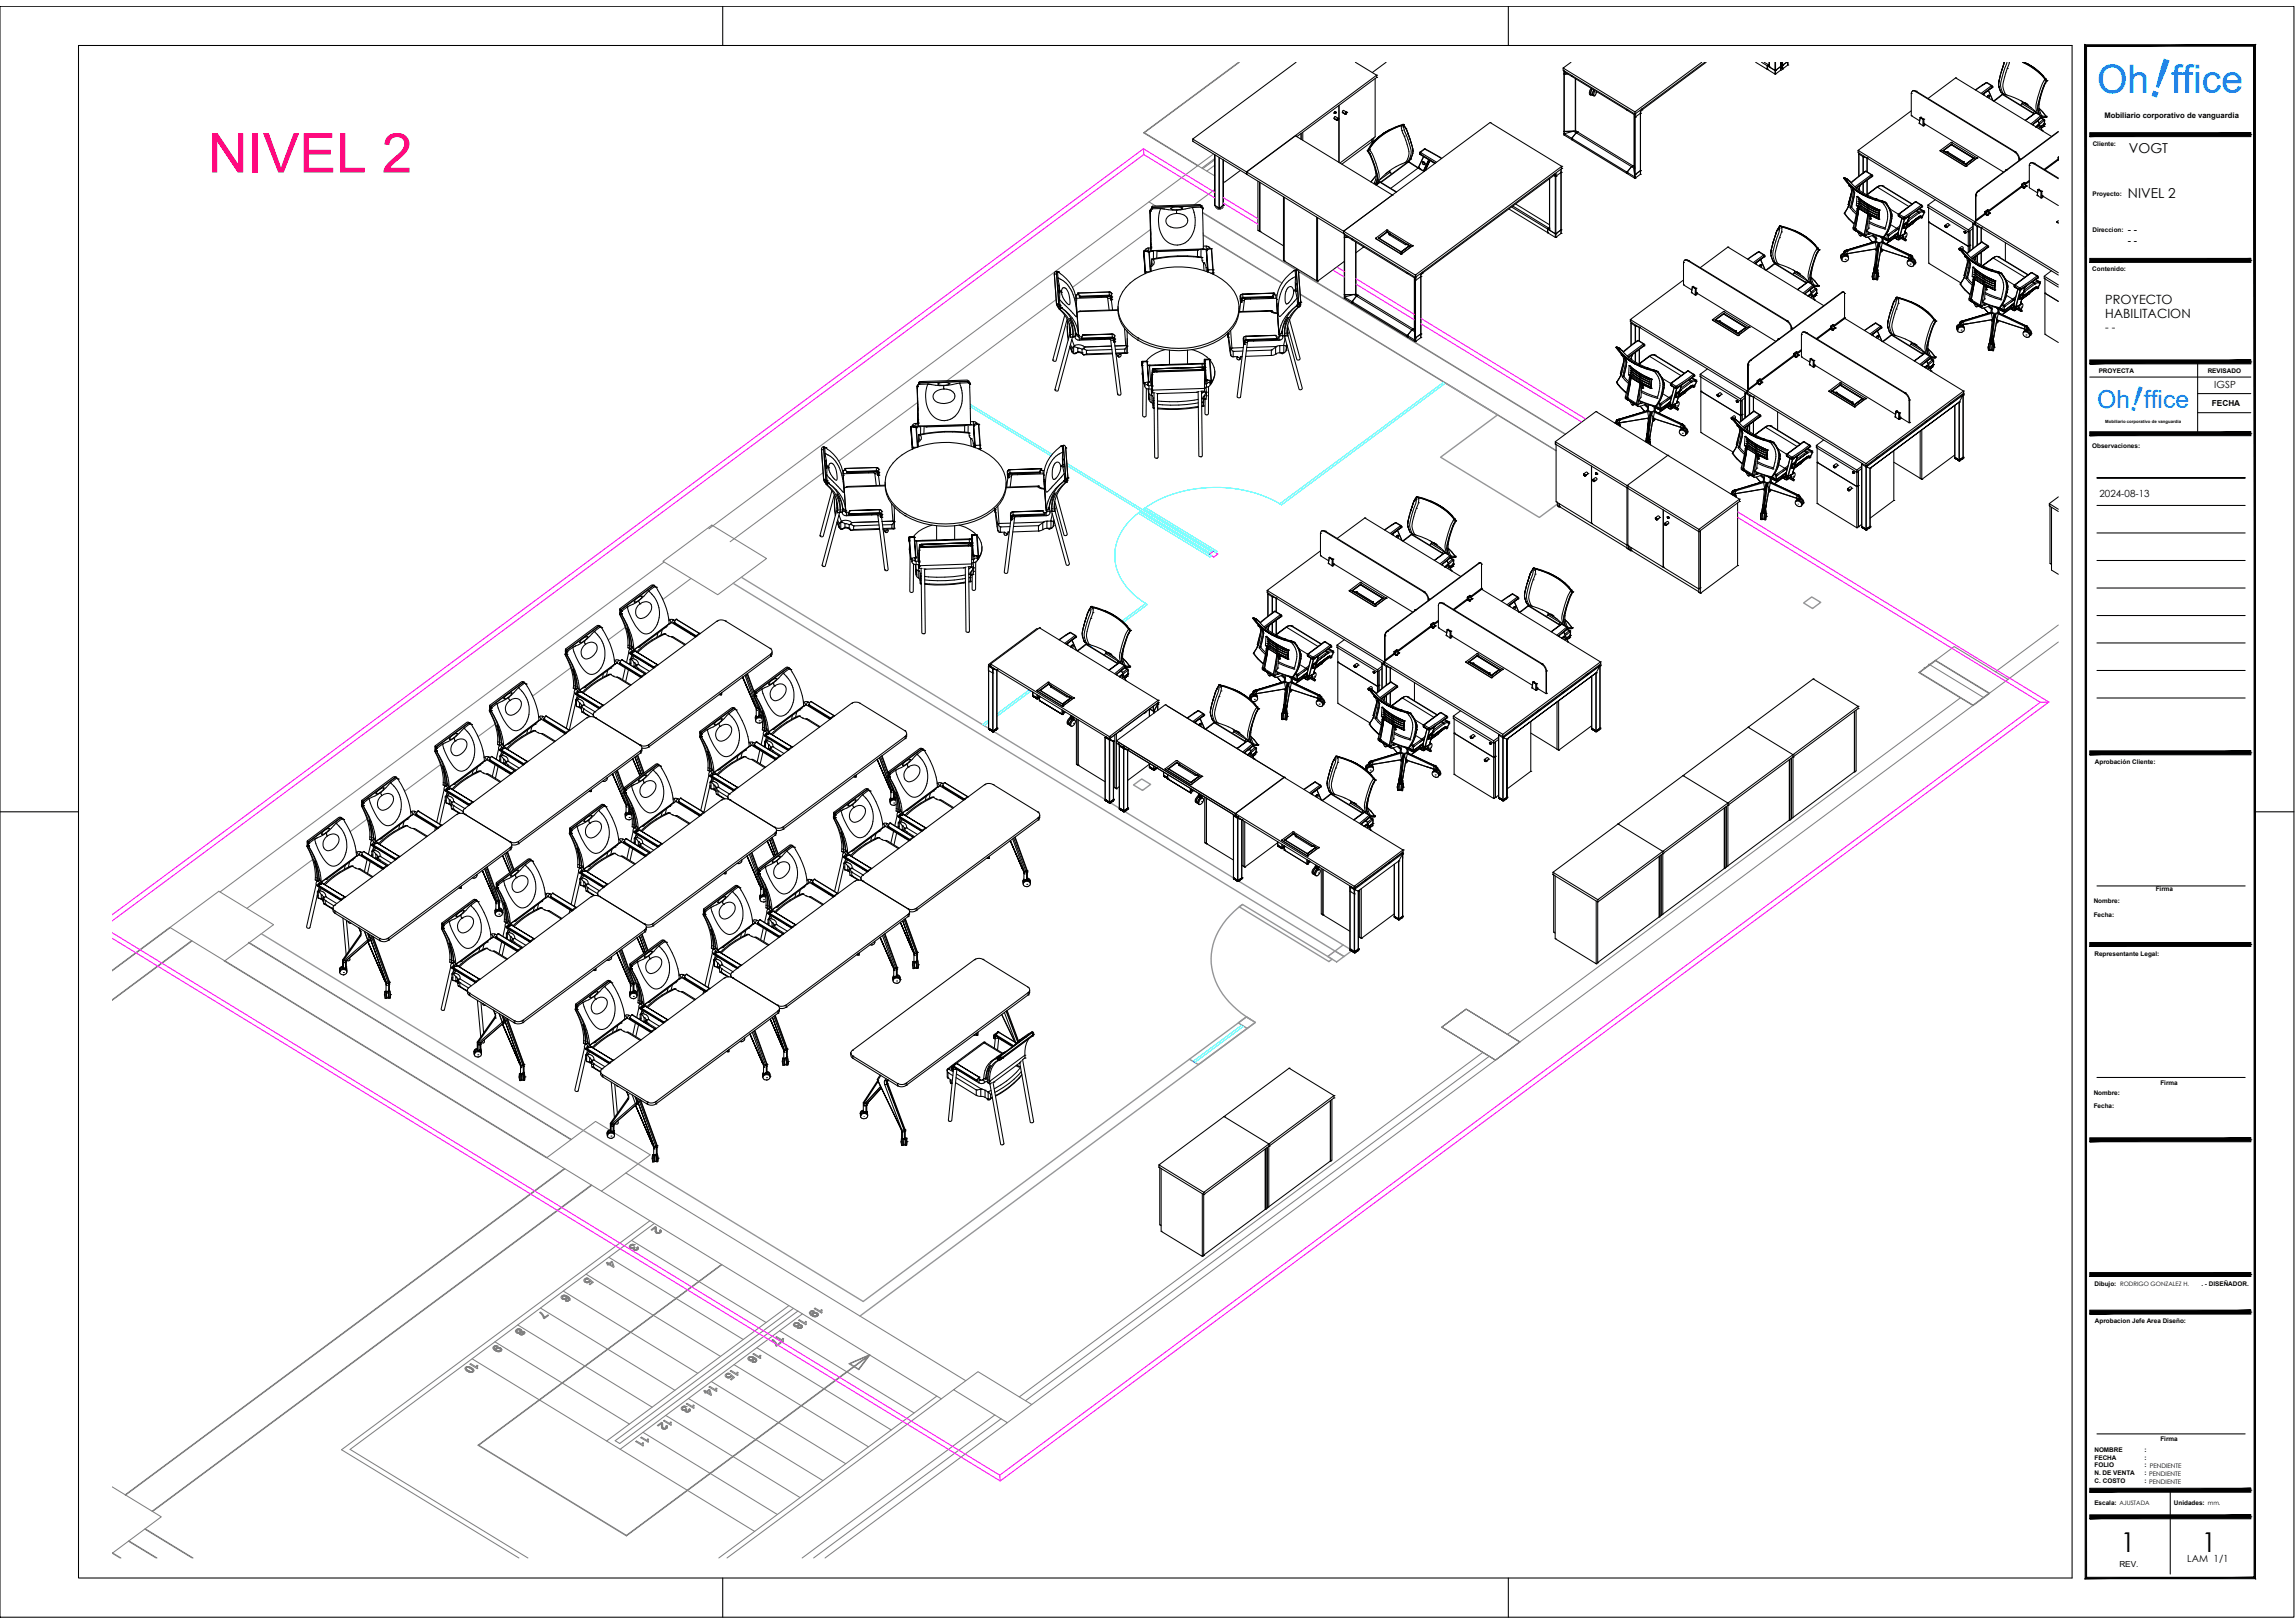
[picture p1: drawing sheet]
<svg xmlns="http://www.w3.org/2000/svg" width="420mm" height="297mm" viewBox="0 0 420 297" stroke-linecap="round" stroke-linejoin="round" font-family="sans-serif">
<defs><g id="words">
<text font-size="10" fill="#007fff" x="393" y="17.3" transform="rotate(19 393 17.3)">!</text>
<text font-size="10" fill="#f00" x="38.1" y="31.6">NIVEL 2</text>
<text font-size="7.2" fill="#007fff" x="383.9" y="17">Oh ffice</text>
<text font-size="6.3" fill="#007fff" x="389.7" y="74.9" transform="rotate(18 389.7 74.9)">!</text>
<g font-size="5">
<text x="388.2" y="284">1</text>
<text x="403" y="284">1</text>
</g>
<text font-size="4.5" fill="#007fff" x="383.9" y="74.7">Oh ffice</text>
<g font-size="2.5">
<text x="389.7" y="27.9">VOGT</text>
<text x="389.6" y="36.2">NIVEL 2</text>
</g>
<g font-size="2.3">
<text x="385.4" y="58.1">HABILITACION</text>
<text x="385.4" y="55.6">PROYECTO</text>
</g>
<text font-size="2" x="385.4" y="60.5">- -</text>
<g font-size="1.8">
<text x="389.6" y="42.6">- -</text>
<text x="389.6" y="44.7">- -</text>
<text x="405.4" y="71">IGSP</text>
<text x="384.4" y="90.9">2024-08-13</text>
<text x="400.4" y="285.8">LAM 1/1</text>
</g>
<g font-size="1.5">
<text x="404.9" y="74.3">FECHA</text>
<text x="388" y="286.7">REV.</text>
</g>
<text font-size="1.4" x="385.3" y="21.7">Mobiliario corporativo de vanguardia</text>
<g font-size="1.2">
<text x="383.1" y="26.8">Cliente:</text>
<text x="383.1" y="35.8">Proyecto:</text>
<text x="383.1" y="42.4">Direccion:</text>
<text x="383.1" y="49.6">Contenido:</text>
<text x="384.2" y="68.2">PROYECTA</text>
<text x="404.2" y="68.2">REVISADO</text>
<text x="383" y="82">Observaciones:</text>
<text x="383.5" y="139.8">Aprobación Cliente:</text>
<text x="383.3" y="165.3">Nombre:</text>
<text x="383.3" y="167.9">Fecha:</text>
<text x="394.7" y="163.1">Firma</text>
<text x="383.4" y="174.9">Representante Legal:</text>
<text x="383.3" y="200.3">Nombre:</text>
<text x="383.3" y="202.8">Fecha:</text>
<text x="395.5" y="198.6">Firma</text>
<text x="383.4" y="235.3">Dibujo: RODRIGO GONZALEZ H.</text>
<text x="403" y="235.4">. - DISEÑADOR.</text>
<text x="383.5" y="242.2">Aprobacion Jefe Area Diseño:</text>
<text x="395.5" y="263.8">Firma</text>
<text x="383.4" y="265.7">NOMBRE</text>
<text x="383.4" y="269.9">N. DE VENTA</text>
<text x="383.5" y="267.1">FECHA</text>
<text x="383.5" y="268.5">FOLIO</text>
<text x="392.6" y="265.7">:</text>
<text x="392.6" y="267.1">:</text>
<text x="392.6" y="268.5">: PENDIENTE</text>
<text x="392.6" y="269.9">: PENDIENTE</text>
<text x="383.4" y="275.5">Escala: AJUSTADA</text>
<text x="383.5" y="271.3">C. COSTO</text>
<text x="392.6" y="271.3">: PENDIENTE</text>
<text x="398" y="275.5">Unidades: mm.</text>
</g>
<text font-size=".8" x="385.4" y="77.4">Mobiliario corporativo de vanguardia</text>
</g></defs>
<!-- layer: 0 -->
<g fill="none" stroke="#808080" stroke-width=".19">
<path d="M226.8 11.4l-17.4 12.9 17.5-12.9M209.5 24.3l9.8 6-9.9-6M210.4 36.9l-80.6 59.9M220.2 39l17.1 10.4M220.2 38.9l17.2 10.5M222.2 28.2l-2.9 2.1M222.4 32.2l-3.1-1.9-8.9 6.6 1.2 .8M222.4 29l-2.4 1.8M222.4 29.2l-2.2 1.7M222.4 30.2l-1.5 1.1M222.4 34.7l-3.8 2.8M223.9 33.2l.3 .1-.3 .2"/>
<path d="M193.4 54.8l-20 14.9M210.6 42l-14.2 10.6M220.3 43l14.4 8.8M220.3 43.1l14.4 8.7M237.6 49.5l49 29.9M237.7 49.7l48.9 29.8M238 53.8l46.9 28.6M238 53.9l46.9 28.6M168 73.7l-14.5 10.7M150.7 86.5l-17 12.7M114.5 114.8l-3.1 2.3M121.4 102.7l8.9-6.6 10 6.1-8.9 6.6z"/>
<path d="M121.6 102.9l-81.3 60.3M126.5 105.9l-5.2 3.8M376.8 117.5l-9.2 6.8M376.8 114.4l-11.5 8.5M80.6 139.9l-6.5 4.9M90.6 132.5l-3.1 2.3M104.5 122.2l-7 5.2M351.5 123.1l2.9-2.2-.1-.1-3 2.3h.2l9.7 6-9.9-6M353.2 121.5l-.2 .1 .2 .1-.7 .5-.1-.1-.2 .1M353.3 121.7l4.5-3.4 9.8 6-4.4 3.4zM354.3 120.8l9.9 6.1-9.8-6M358.9 127.7l-82.9 61.6"/>
<path d="M361.2 129l3-2.1-3 2.2M361.2 129.1l-82.9 61.6M57.2 157.3l-12 9M67.2 149.9l-3.1 2.3M20.5 177.6l10.7-7.8-10.7 7.9M31.1 169.7l9-6.6 10 6.1-9 6.7zM41 175.8l59.1 36v.1zM45.5 172.5l59.1 36zM20.5 183l14.6-10.8h.1l-14.7 10.9M263.9 188l9.9 6-9.9-6 4.5-3.3 9.9 6-4.5 3.3 4.5-3.3-9.9-6zM263.9 188l4.5-3.3 9.9 6-4.5 3.3zM271.5 192.6l-84.9 63.1"/>
<path d="M272.6 193.3l-84.9 63.1M273.8 194l-84.9 63.1M110.1 218l36 22M111.6 206.8l-2.6-1.6-8.9 6.7 10 6.1 8.9-6.6-6.5-4M114.6 214.7l62.2 38M99 239.4l24.6 15.1M102.9 237.1l-.2 .4 .2 .2M102.9 237.7h.1M102.9 237.5h.1M102.9 237.7l.1 .1M102.9 237.5l.3 .2h.3M103 237.1h.5l.6 .3 .2 .3-.1 .3"/>
<path d="M103 237.1h-.1M103 237.8h.1M103 237.8h.6M103.1 237.6h.1M103.1 237.1h-.1M103.1 237.2h.1M103.1 236.3l24.6 15M103.5 237.2h-.5l-.1 .3M103.5 237.7h-.1M103.5 237.2h.1M103.5 238.1h.1M103.5 237.2l.1 .1"/>
<path d="M103.6 238.1h.3M103.6 237.3h.1M103.6 237.8h-.2M103.6 237.6h.1M103.6 237.6l-.1 .1M103.6 237.1h.1M103.6 237.3l.1 .1M103.7 237.4h.1M103.7 237.4l-.1 .2M103.7 237.5h.1M103.7 237.1v.1M103.8 237.6h.1"/>
<path d="M103.8 237.5h.1M103.8 237.6v-.2l.3 .4M103.8 237.6l-.2 .2M103.9 238.1h.1M103.9 237.5h.1M104 238l-.5 .1h.2M104 237.9v.1M104.1 237.6h.1M104.1 237.6v.1M104.1 238v.1M104.1 237.8l-.1 .1M104.1 237.8h.1"/>
<path d="M104.2 238h.1M104.2 238l-.3 .1M104.3 237.6h.1M107.1 234.7h.1M107.1 234.4h.1M107.1 234.4l.4 .2 .3-.1M107.2 234.5h.1M107.2 234.1h.1M107.2 234h.1M107.3 234.1l-.2 .1v.2M107.3 233.2l24.6 15M107.3 233.9h.3"/>
<path d="M107.3 234.6h.1M107.4 233.9l-.5 .3v.2l.2 .3M107.4 234.7v.1M107.5 234.1h.1M107.5 233.9l.3 .1M107.6 234.7l-.1 .1M107.8 234h.1M107.8 234l-.1 .1h-.4M107.9 234.4l-.2 .2M107.9 234.4l.1-.2 .6 .5-.6 .4-.1-.1 .4-.3-.3-.3-.3 .3h-.6M107.9 234.4h.1M111 231.1l.1-.1 .4 .2 .5-.3h.1l.3 1-.1 .1-.8-.6-.2 .1h-.2l.2-.2z"/>
<path d="M111.1 231h.1M111.5 230.1l24.6 15.1M111.6 231.3l.4-.3 .2 .7zM111.6 231.3h.1M115.4 228.2h.1M115.4 228.2l.3 .2 .3-.1M115.5 228l-.1 .2M115.5 228h.1M115.6 228.3h.1M115.6 227l24.7 15M115.7 227.7v.1M115.9 227.7l.1 .1"/>
<path d="M115.9 228.6h.1M116.1 227.8h.1M116.1 228.2l-.2 .2M116.1 228.2h.1M116.1 228.4l.1 .2h.4M116.1 228.2l.1 .1M116.1 228.4h.1M116.1 227.8h-.7l-.2 .2 .1 .3 .3 .2h.4v.2l.2 .1h.3l.4-.3M116.1 227.8l-.6 .2M116.2 228.4h-.1M116.2 228.3v.1M116.2 228.8h.1"/>
<path d="M116.3 228.6v.1M116.4 228.8h.1M116.6 228.8h.1M116.6 228.6h.1M116.6 228.5v.1M116.7 228.5h.1M116.7 228.5l-.1 .1M116.8 228.2l-.2 .1 .1 .2M116.8 228.2h.1M116.8 228.2l.1 .3M116.8 228.6h.1M116.9 228.5h.1"/>
<path d="M119 223.4l-56.5 41.9 32.5 19.8M119.8 223.9l-55.7 41.4 32.5 19.8M120 224.5l-.8 .6 .1 .1 .6-.5 .1 .7 .2 .3M120 224.5l.1 .1M120.1 224.6v.2M120.1 224.8h.1M120.2 224.8v.3a.38 .38 0 0 0 .3 .5h.2M120.2 225.7h.1M120.4 225.7h.1M120.5 225.7h.1M120.6 225.6h.1M120.8 225.5h-.1"/>
<path d="M120.8 225.4v.1M120.8 225.4l-.1-.2 .2-.1 .2 .2-.1 .2-.4 .2h-.4M120.8 225.4l-.1 .2M120.8 225.6h.1M121 225.2h.1M144.4 239l-33.3 24.7M145.2 239.5l-32.6 24.2 .9 .5 32.6-24.2M146.1 240l26.2 16M148.5 240h-.1M148.5 239.9h.3M148.6 239.9l-.3 .1-.1 .3 .2 .3 .5 .3M148.6 239.9h.1"/>
<path d="M148.8 239.9l.2 .1M148.9 240h.1M149 240l-.1 .1h-.4l-.1 .2M149 240h.1M149.1 239.5l.1-.1 1.1 .6v-.3l.2 .1v.4l-.1 .1zM149.1 239.5h.1M85.3 250.5v.1M85.4 250.8l.1 .1M85.4 250.3h.1M85.5 250.3h.1M85.5 250.9h.1M85.6 250.1h-.1"/>
<path d="M85.6 250.9l.3 .2M85.7 250.1l-.6 .3 .3 .5M85.7 250.1h.1M85.7 250.1l.3 .1M85.7 250.3h.1M85.8 250.3h-.4l-.1 .2 .7 .5M85.8 250.3l.6 .3M85.8 250.3h.1M85.9 250.2h.1M85.9 251.1h.1M85.9 251.1h.2M85.9 250.3h.1"/>
<path d="M86 251h.1M86 251h.4M86 249.7l.2-.1 1 .6 .1-.3 .2 .1v.4l-.1 .1zM86 249.7h.1M86 250.2h.1M86.1 250.2l.5 .3M86.1 251h.1M86.2 251h.1M86.3 250.6l.2 .2M86.4 250.4h.1M86.4 248.7l51.8 31.6M86.5 251.1h-.1"/>
<path d="M86.5 250.8v.1M86.5 250.9l-.2 .1M86.5 250.8h.1M86.5 250.9h.1M86.6 250.5v.1M86.6 250.6l.1 .2M86.7 250.7v.1M86.7 250.8v.1a.57 .57 0 0 1-.7 .2M90.4 246.6l.3 .4M90.4 246.6h.1M90.5 246.4l-.3 .2 .1 .2 .8 .6M90.5 246.4h.1"/>
<path d="M90.6 245.6l24.6 15M90.6 246.3h.1M90.7 246.5h-.1M90.7 247h.1M90.7 246.3h.1M90.7 246.3l-.2 .1M90.7 246.3l.4 .1M90.8 246.8l-.1 .2M90.8 246.8h.1M90.8 246.5h.1M90.8 247.3h.1M90.9 247.3h.1"/>
<path d="M90.9 246.7h.1M91 247.1h.1M91 246.8l-.1 .2 .1 .2M91 247.2h.5M91 246.8l.3-.1 .4 .3M91 247.2h.1M91 246.6h.4M91.1 246.4h.1M91.1 246.4l-.7 .2M91.1 247.4h.4M91.1 246.8h-.1M91.1 246.6l-.3 .2"/>
<path d="M91.3 247.3h.1M91.3 246.8h.1M91.4 246.6h.1M91.4 246.8h.1M91.5 246.8h.1M91.5 246.6v.1M91.5 246.7h.1M91.6 246.9h.1M91.6 247.2h-.1M91.6 246.7h.1M91.7 247h.1M91.7 246.7l.1 .2"/>
<path d="M91.7 247.1l-.2 .1M91.7 247l-.1 .1M91.7 247.2v.1M91.8 246.9h.1M91.8 246.9v.2M91.8 247.1l-.4 .3M91.8 247.1h.1M94.6 243.5v.1M94.6 244h.1M94.7 243.3h-.1M94.7 243.4h.1M94.7 243.3h.1"/>
<path d="M94.7 243.8h.1M94.8 242.5l24.6 15M94.8 243.4l-.2 .2 .1 .2M94.8 243.4h.1M94.8 243.4h.3M94.9 243.2h.1M95 244h.1M95 243.2h.1M95.1 244.1v.1M95.1 243.4h.1M95.2 244.2h.1M95.2 243.4l.1 .3"/>
<path d="M95.2 243.3h.1M95.2 243.4v.1M95.2 243.7v.1M95.2 243.7l-.5 .1M95.3 244.1l-.1-.2a.32 .32 0 0 1 .6 .1l-.1 .1M95.3 243.7h-.1M95.3 244.3h.1M95.3 243.7h.1M95.3 244.1h.1M95.3 243.6h.1M95.3 243.3l.1 .1M95.4 243.4a.74 .74 0 0 0-.9 0l-.1 .2 .1 .3h.6v.2l.2 .2h.4"/>
<path d="M95.4 243.7h.1M95.4 243.4h.1M95.4 244.3h.1M95.4 243.7h.5M95.4 243.4l.1 .2M95.5 243.6l-.1 .1M95.5 243.6h.1M95.5 243.8h.1M95.5 244.3h.1M95.7 243.8h.1M95.7 244.2v.1M95.7 244.1h-.3"/>
<path d="M95.8 244v.1M95.8 244h.1M95.9 243.7h.1M95.9 243.7l.1 .3M96 244v.1M96 243.9h.1M96 244l-.3 .2M96 244h.1M98.8 240.2l.1-.1 .4 .3 .4 .7 .5-.4 .2 .1-.8 .5-.3-.6zM100.2 240.7h.1M121.9 259l24.6 15.1M124.9 257.4l-.2 .2v.3l.3 .2h.4"/>
<path d="M124.9 257.4h.1M125 257.4h.6M125 257.6l-.1 .2a.39 .39 0 0 0 .6 .1M125 257.6h.1M125.1 257.4h.1M125.1 257.5h.1M125.2 257.4h.1M125.3 258h.1M125.3 257.4h.1M125.4 258h.1M125.4 258.1l.1 .3M125.4 258.1h.1"/>
<path d="M125.5 257.4h.1M125.5 258.4h.1M125.6 257.8l-.1 .1M125.6 257.8h.1M125.6 257.8l.1 .1M125.6 258l.2 .3M125.6 257.4h.1M125.6 257.4l-.1 .2h-.5M125.6 258.4h.1M125.6 256.9l.2-.1 1 .7 .1-.4 .2 .1v.5l-.1 .1zM125.6 256.9h.1M125.6 258h.1"/>
<path d="M125.7 257.9l-.1 .1M125.7 257.9h.1M125.8 258.3h.1M126 258.3h-.2M126 256l24.7 15M126.1 258.2l-.2 .1M126.1 258.2h.1M126.2 258.1h.1M126.2 258.1l-.1 .1M126.3 258.2l-.4 .2h-.3M126.3 257.9l-.1-.1-.1 .1 .1 .2M126.3 258.2h.1"/>
<path d="M126.3 257.9v.1M126.3 258v.2M128.8 254.6l.2-.1 .3 .2 .5-.4 .2 .1 .3 .9-.1 .1-.9-.5-.2 .1-.1-.1 .1-.1zM129 254.5h.1M129.4 254.7l.4-.2 .2 .6zM129.4 254.7h.1M129.8 253.9l.2-.2 1 .7 .1-.4 .2 .1-.1 .5-.1 .1zM129.8 253.8v.1M130.2 252.8l24.6 15.1M133 251.4l-.2 .4 .2 .3h.7l.2-.3 .3 .3-.5 .3 .2 .1 .6-.4-.6-.5-.3 .4M133 251.4h.1M133 251.6l-.1 .2 .2 .1 .2 .1 .4-.1"/>
<path d="M133 251.6h.1M133.1 251.9h.1M133.1 251.4h-.1M133.1 251.4h.4M133.2 252h.1M133.2 251.5l-.1 .1M133.2 251.3v.1M133.3 251.5h.1M133.5 251.3v.1M133.5 252h.1M133.5 252.1h.1M133.5 251.4h.1"/>
<path d="M133.6 251.4h.1M133.7 251.4l-.6 .1M133.7 250.9l.1-.1 1.1 .6 .1-.3 .1 .1v.5h-.1zM133.7 250.9h.1M133.7 251.8v.1M134.4 249.8l24.6 15M137.1 248.9h.1M137.1 248.9l.3 .2 .5-.1M137.2 248.5h.1M137.2 248.5h-.1l.1 .3M137.2 249h.1M137.3 249h.1"/>
<path d="M137.3 248.3h-.1M137.6 248.4l-.4 .1M137.6 248.4h.1M137.6 248.4l.3 .2M137.7 249.3h.1M137.7 249h.1M137.7 249.3h.5M137.8 248.5h.1M137.8 249.3h.1M137.8 248.8h.1M137.9 247.8l.1-.1 1 .7 .1-.4 .2 .1v.5h-.1zM137.9 247.8h.1"/>
<path d="M137.9 248.6l-.2 .3-.5-.1M137.9 248.7h.1M137.9 248.6h.1M137.9 249.3v.1M137.9 248.9l-.1 .1M137.9 248.9h.1M138 248.8v-.2l.3 .2M138 248.8l-.1 .1M138 248.8h.1M138.1 249.4h.1M138.2 248.8h.1M138.2 248.5v.1"/>
<path d="M138.3 248.8h.1M138.3 248.8v.1M138.3 249.1l-.6 .2M138.3 248.9h.1M138.3 248.6h.1M138.3 248.9v.2M138.3 249.1h.1M138.3 249.2v.1M138.4 249.2h.1M138.4 249.2l-.3 .2M138.5 248.8l-.4-.3a.93 .93 0 0 0-1-.1l-.2 .3 .2 .2M138.5 248.8v.3"/>
<path d="M138.5 248.8h.1M138.5 249.1l-.1 .1M138.5 249.1h.1M138.6 246.7l24.6 15M141.3 245.3l.2-.2 .4 .4 .3 .7 .6-.5 .1 .1-.7 .6-.4-.7zM142 244.7l.2-.1 1 .7 .1-.4 .2 .1-.1 .5h-.1zM142 244.7h.1M142.7 243.6l24.6 15M142.8 245.7h.1M145.5 242.4l.2 .3M145.5 242.4h.1M145.5 242.3v.1"/>
<path d="M145.5 242.3h.1M145.6 242.8h.1M145.6 242.6h.1M145.6 242.1h.5M145.6 242.7h.3M145.7 242.1l-.3 .1-.2 .3 .3 .3h.4M145.7 242.2h.1M145.7 242.2l-.2 .1M145.7 242.2h.3M145.9 242.8h.1M145.9 242.2h.1M146 242.8v.2l.4 .1"/>
<path d="M146 242.8h.1M146 242.1l.2 .1M146 242.8h-.1M146 243h.1M146 242.6l-.1 .1M146 242.3h.1M146.1 243.1h.1M146.1 242.6h-.1M146.1 242.3h.1M146.1 242.1l.2 .2M146.2 242.7l.3-.1 .2 .2-.4 .2zM146.2 242.4l-.1 .2"/>
<path d="M146.2 242.3v.1M146.2 242.9h.1M146.2 242.4h.1M146.2 241.6l.1-.1 1.1 .7 .1-.4 .1 .1v.5l-.1 .1zM146.2 241.6h.1M146.2 243.1h.1M146.3 242.5h.1M146.3 242.3v.2h.3l.3 .1M146.3 242.3h.1M146.4 243.1h.1M146.4 242.6h.1M146.5 243h.1"/>
<path d="M146.6 242.9v.1M146.6 243.1h.1M146.7 242.9h-.1M146.7 242.5h.1M146.7 242.8h.1M146.7 243l-.3 .1M146.7 243h.1M146.8 242.6h.1M146.9 242.6v.1M146.9 242.9h.1M146.9 242.7l-.2 .3M146.9 240.5l-33.4 24.7"/>
<path d="M146.9 242.7h.1M148.4 240.3l.2 .3M148.4 240.3v.1M148.4 240.6v.1M148.5 240.1h-.1M148.5 240.7h.1M148.6 240.5l.1 .1M148.7 240.6h.1M148.8 240.5v.2M148.8 240.5l.5-.1 .3 .2M148.8 240.7l.3 .1M148.8 240.5h.1"/>
<path d="M148.8 240.7h.1M148.9 240.7v.1M148.9 240.2h.1M148.9 240.9h.1M148.9 240.9h.6M149.1 241h.1M149.1 240.8h.1M149.2 240.9h.1M149.4 240.2h.1M149.4 241h.1M149.4 240.4l.1 .1M149.5 240.3h.1"/>
<path d="M149.5 240.9h.1M149.6 240.7l-.5 .1M149.6 240.3h.1M149.6 240.6h.1M149.6 240.7h.1M149.6 240.6v.1M149.7 240.8h.1M149.8 240.5a.59 .59 0 0 0-.6-.4 .59 .59 0 0 0-.5 .4v.1M149.8 240.5h.1M149.8 240.8h-.1M149.8 240.7l-.3 .2M149.8 240.6v.1"/>
<path d="M149.8 240.7h.1M149.8 240.5v.1M155.4 249.6l1.8 1.1v-.1l2-2.6h.1l-2.1 2.7M155.6 249.6l3.6-1.6-3.8 1.6h.2l1.6 1M171.5 255.5l-39.9 29.6M174.6 254.3l-41.5 30.8M182.1 259l-35.2 26.1M183.3 259.7l-34.4 25.4M20.5 272.1l9 5.5-9 6.6M22.9 273.6l80.4-59.7h.1zM27.8 276.6l80.5-59.7h.1zM87.5 264.5l27.2 16.6 44.5-33.1h.1l-44.6 33.1"/>
<path d="M87.7 264.5l44.5-33-44.7 33 27.2 16.5M116.4 263.8l.1-.1 1.1 .6 .1-.3 .1 .1v.5h-.1zM116.4 263.8h.1M117.3 263.1l.2-.1 1 .7 .1-.4 .1 .1v.5h-.1zM117.3 263.1h.1M117.7 262.1l24.6 15.1M121.1 260.9v-.4l-.6 .5-.2-.1 .8-.6 .2 .3v.6l.2 .2M121.1 260.9v.3M121.1 260.9h.1M121.1 261.2h.1M121.1 261.2a.53 .53 0 0 0 .8 .3M121.3 261.5h.1"/>
<path d="M121.5 261.4h.1M121.5 260l.1-.1 1.1 .7v-.4l.2 .1v.5h-.1zM121.5 260h.1M121.8 261.4h.1M121.8 261.5h.1M121.9 261.3l-.1 .1M122 261.4v.1M122.1 260.9h.1M122.1 261.4h-.1M122.2 261l-.2-.1-.1 .1 .1 .3-.5 .1M122.2 261v.2M122.2 261.3h-.1"/>
<path d="M122.2 261.3l-.3 .2M122.2 261v.1M122.2 261.2v.1M122.2 261.2h.1M184.4 260.4l-9.8-6.1 4.4-3.3 9.9 6.1-37.9 28M20.5 284.3l1.5 .8M20.5 284.1l1.6 1M28.6 285.1l-5.1-3 .1-.1 5.1 3.1M35.2 285.1l-8.7-5.2 .1-.1 8.7 5.3"/>
</g>
<g fill="none" stroke="#000" stroke-width=".19">
<path d="M237.3 11.4l-18.9 14 9.8 6.1 23.8-17.7-3.9-2.4M245.1 19.3v10.4M245.2 19.3v10.4M251.8 14.4v10.6l-6.5 4.8M252 13.8h.1M252 14.2h.1M252 13.8v.4M252 14.2l-14.6 10.8M253.8 11.4l-2.6 1.9M286.2 12.5v.4l13.1 8v-.4M286.2 12.5h.1M286.2 12.9h.1"/>
<path d="M286.3 13.1l1.4 .9v-.2v.2l10.2 6.2v-.2v.2l1.4 .8v.4l-.1-.4M286.3 13.1h.1M286.3 12.9v.6M286.4 13.6l-.1 10.5M286.4 13.6h.1M286.4 13.2v10.9M287 13.5l-.6 .1M287.6 11.4l-1.4 1.1 13.1 8 12.3-9.1M287.7 14h.1M288.4 14.4v9.6l-2 .1M288.5 14.4v9.5M291.2 17.2h.1"/>
<path d="M291.2 17.3h.1M291.3 16.2l-.3 .7v.4l.3 .1-.1-.2M291.3 17.4h.1M291.5 16.3l-.3 .9M291.5 16.3l-.3 1 .3 .1 .3-.9M291.5 17.4h.1M291.6 17.3h.1M291.6 17.4h-.1M291.8 16.5l-.2 .8M292 16.6l-.2 .7 .1 .3-.3-.1v-.2M292.1 17h.1M292.3 16.8l-.2 .5-.2 .3"/>
<path d="M312.1 11.4l-12.8 9.5M312.4 11.4l-11.8 8.7v-.2v.2l-.3 .2v.4M321.4 11.4l2.1 1.3v-.7l-1-.6M323 11.4l.8 .5M323.5 12h.1M323.5 12.7h.1M323.6 12v.7l1.4 .9v-.7M323.8 11.9h.1M323.8 11.9l.1-.1-.4 .2M323.9 11.9l-.3 .1 1.4 .9M323.9 11.4v.8zM323.9 12.2h.1"/>
<path d="M325 12.9h.1M325 13.6h.1M325 11.4v1.5l-1.1-.7M325.1 12.9h.1M325.1 11.4v2.2M326 12.1l-1 .8M326 12.8l-1 .8M326 12.2h.1M326 12.8h.1M326 12.1v-.7v.8l-.9 .7M326 12.1v.1M326 12.1v.7"/>
<path d="M326.2 11.4v.9M326.2 11.4v1l-.2-.2M326.2 11.4v.5v-.5M326.2 11.9l.1 .1M326.2 12.3h.1M326.2 11.9h.1M326.2 12.4v.2l-.2-.1M326.2 12.4h.1M326.2 12.6h.1M326.3 11.4v.5l.8-.5-.8 .6M326.3 12.6h.1M326.3 12h.1"/>
<path d="M326.3 12v.6M327.3 11.9v-.5v.5M327.3 11.9l-1.1 .7M327.3 11.9h.1M349.9 17.1l.2-.4a.52 .52 0 0 1 .7 0l18.1 11M349.9 17.1v4.1l1.5 .9M349.9 17.1h.1M350.1 16.7l.4-.1 .2 .2M350.7 16.8l18.1 11 .1-.1M350.7 16.8h.1M350.8 16.7h.1M350.8 16.7l-.1 .1"/>
<path d="M358 14.3h.1M358 14.3l-5 3.7M358 14.3l17.6 10.7M361.6 16.5l2.1-1.4-2 1.4M363 17.3l1.7-1.3zM363.1 17.2l.1 .2M363.2 17.2l.1 .3M363.6 15.1l1.1 .6-.9-.6M363.9 17.6l.1-.1-.2 .3zM364 17.5l.2-.1zM364.1 17.5l.2 .1-.2 .3M364.1 17.5l-.3 .3"/>
<path d="M364.1 17.5h.1M364.2 17.4v.1M364.2 17.5l-.3 .4M364.2 17.5v.1M364.7 16v.1M364.7 16v-.1l-1.8 1.3M364.7 15.7v.2M364.7 15.9l-.1-.2-1.9 1.4M364.7 16h.1M364.7 15.9h.1M364.7 15.8v.2M364.8 18.4l-.8-1.9 .8 1.9"/>
<path d="M364.8 18.4h.1M366 14.9l-.1 .6M366 14.9v-.3v1.3l-.1-.1 .3 .9-.2-.8v.2M366 14.9l-.1 .9M366.2 16.6v.1M366.2 16.7h.1M366.2 16.7l.2 .3-.1-.2M366.4 13.2v-.2l-.4 1.9M366.4 13.2l-.4 1.3M366.4 17h.1M366.5 17.3h.1M366.6 17.3h.1"/>
<path d="M366.6 17.3l-1.6 1.2M366.6 17.3l5.8 3.5M366.7 12.2l-.3 .8 .3-.8M366.7 12.2l-.3 1M366.7 12.1l.1-.3-.1 .4M366.7 17.3h.1M366.7 17.3l5.7 3.5M366.8 17.2l.6 .2M366.8 11.8v-.1v.2M366.9 11.4l-.1 .4M367 11.4l-.3 .8M367.4 11.4a17.8 17.8 0 0 0-1.2 4.2l.6 1.6-.4-.2"/>
<path d="M367.5 12.5h.1M367.9 11.5h.1M367.9 11.4l-.9 2.6a3.2 3.2 0 0 0 .2 3.3l2.8 1.2M369.9 19.2l.3-.2 2.3 1.4-.3 .3M370 18.4l1.1 .7 1.8 1.6M370.2 19h.1M370.2 18.6v.1M370.2 11.4a11.2 11.2 0 0 1 4.2 3.1M370.2 18.7v.3M370.2 18.7h.1M370.2 18.7l1.7 1.1M370.4 11.4a10.2 10.2 0 0 1 4 3"/>
<path d="M370.4 11.4a10.2 10.2 0 0 1 4 3 12.3 12.3 0 0 0-1.7 5.2l.3 1.2M370.6 11.4l1.8 1zM370.6 18.8h.1M370.6 18.8l.2 .1M370.8 18.9h.1M370.8 19h.1M370.9 19h.1M371 19.1l.1 .1M371 19.1h.1M371.1 19.2h.1M372.4 12.4l1.7 1.5zM373 19.8l.3 1.2"/>
<path d="M373.1 19.8h.1M373.1 19.9v.3M373.3 19l.1 1.1a1.17 1.17 0 0 0 1 1.2h.2l-.7-.8M373.3 19.8l.6 .7zM373.4 18.4v.3M373.4 18v.1a3.3 3.3 0 0 0-.2 2.3M373.5 18l-.2 1.2M374.1 13.9l.7 .8M374.2 15.6l-.8 2.5 .1-.2M374.4 15.3h.1M374.4 14.5h.1M374.4 14.5l.3 .3"/>
<path d="M374.4 14.5l.2 .3v.1a13.2 13.2 0 0 0-1.6 4.9M374.4 14.4h.1M374.4 14.4l.3 .4M374.6 14.8h.1M374.6 14.8l-.5 1M374.7 14.8h.1M374.8 14.7l-.1 .1M374.8 14.8l-.5 .7-.8 2.6M374.8 14.7h.1M210.5 38.6h.1M210.6 39l-.1-.4 .2 4.2M210.6 38.6h.1"/>
<path d="M210.6 38.6l.1 7.3M210.6 38.6l.1 6.1M210.6 38.5h.1M210.8 38.2l2.4 .1M210.8 38v.2M210.8 38.2l-.2 .4M210.8 38.2h.1M210.8 38h.1M210.8 37.9v.3M210.8 38.2l-.3 .4M210.8 38.1h.1M210.8 37.9h.1"/>
<path d="M212.5 38.2l.7 .1M212.5 38.2a5.9 5.9 0 0 0 1 5.9 3.1 3.1 0 0 0 5-1.7 6.3 6.3 0 0 0 .1-3.6M212.5 38.2h.1M214.4 38.1h.1M215.4 38.5v.6a1.77 1.77 0 0 0-2 1.4 1.43 1.43 0 0 0 1.5 1.2 2.14 2.14 0 0 0 2.5-1.1 1.16 1.16 0 0 0-.8-1.3l-1.2-.2M215.4 38.5h.1M215.4 39.1h.1M216.4 38l-.5-.1a2.07 2.07 0 0 0-1.5 .2M216.4 38v.1a1.7 1.7 0 0 1-2 .1v-.1M216.4 38h.1M218.3 38l.3 .8M218.3 38h.1"/>
<path d="M218.4 25.4v.5l9.8 6v-.4M218.4 25.4h.1M218.4 25.9h.1M219.9 37.6l-9 .3M219.9 37.6l-.2-.2-8.7 .3-.1 .1-.1 .3M219.9 37.6v.3M219.9 37.6h.1M219.9 37.9l-2.2 .2a8.9 8.9 0 0 1-4.5 .2M219.9 37.9l.3 .3 .1 7.4-9.6 .3M219.9 37.7h.1M219.9 37.9h.1M219.9 37.9v-.3l-9.1 .3"/>
<path d="M219.9 37.9l.2 .1M219.9 37.9l.2 .2M219.9 37.7v.2M220.1 38v.2M220.1 38h.1M220.1 38.2h.1M220.1 38.1h.1M222.4 28.3v9.3zM222.4 37.6h.1M223.2 28.8v9.3l-.8-.5M223.2 38.1h.1M223.2 28.8v9.3l.7-.5"/>
<path d="M223.9 29.3v8.3v-8.3M223.9 37.6h.1M227.1 31.2l-2.9 2.1M228.2 31.5h.1M228.2 31.9h.1M228.2 31.5l17.8 10.8 8.9-6.6-17.7-10.8-9 6.6v.4l17.8 10.8v-.4M228.2 31.8v.1M230.3 33.2v9l.3 .1v-9M230.7 33.4v9l4.3 2.6M235 36v11.7l.1 .1v-11.7M237.2 24.9h.1M238.2 24.5v1"/>
<path d="M238.2 24.4v1.1M238.5 24.2v1.5M241 39.7v11.7l-5.9-3.6M241.2 39.8v11.7l-.2-.1M244.2 20.7h.1M244.3 20.6v.2zM244.3 20.7h.1M244.3 20.5v.1M244.3 20.7v.1M244.3 20.6v.2M244.3 20.8h.1M244.3 20.6v.1"/>
<path d="M244.4 20.6h.1M244.4 20.5l-.1 .1M244.4 20.7h.1M244.4 21.8h.1M244.4 20.7l-.1 .1M244.4 20.6v.1M244.4 20.5h.1M244.4 20.5v.2zM244.4 20.5h-.1M244.5 20.5l-.1 .2M244.5 20.5h.1M244.5 21.8l.3 .2v-.1"/>
<path d="M244.8 21.9v.1M244.8 22v.1M244.8 22.1h.1M244.9 22l.1-.1-.1 .1M244.9 21.7l-.1 .2M245 21.7v.2v-.2M245 21.6l-.6-.2-.2 .3 .3 .1M245 21.7h-.1M245 21.7h.1M245.7 20.5l.3 .2M245.7 20.5h.1M245.9 20.7h.1"/>
<path d="M246 20.7l.2 .1M246.2 20.8h.1M246.3 20.9h.1M246.4 20.6l-.1 .3M246.4 20.9l.1-.1-.1 .1M246.4 20.5l-.2 .3M246.5 20.5l-.5-.3-.3 .3M246.5 20.8v-.1v.1M246.5 20.5l-.1 .1M246.5 20.5h.1M246.5 20.5v.2zM246.5 20.6h.1"/>
<path d="M250.3 27.6a11.2 11.2 0 0 1 1.6 4.3M250.3 27.6h.1M250.4 27.7h.1M250.4 27.6h.1M250.4 27.7l.3 .3M250.6 27.3l-.2 .4M250.6 27.3h.1M250.6 27.3l.1 .1M250.7 28l.3 .7-.1-.3M250.7 27.4h.1M250.7 27.4l-.3 .3M250.7 28l.1 .1"/>
<path d="M250.7 27.4a12 12 0 0 1 1.8 4.9l-.4 1.3M250.7 27.4l-.4 .2M250.8 28.1l1 2.7M250.8 28.1h.1M250.9 26.7l.6-.8-1.2 1.7M250.9 28.4l.9 2.4M251.1 25.5v.5l-5.4 4M251.1 26h.1M251.2 25.4v.6h-.1M251.5 25.2v.6l-.3 .2M251.6 33.6h.1M251.8 31l.1 .5"/>
<path d="M251.8 25h.1M251.8 30.8l.4 1.7M251.8 30.8l.4 1.8M251.9 33.6l-.1 .1M251.9 33.9l.8-.5-.7 .5M251.9 31.7v.7l-.4 1.2 .1-.1M251.9 32.2l-.9 1.1M252.1 33.1l-.2 .3M252.1 33.6l-.1 .2M252.1 32.9l-.3 .9M252.2 32.6l-.1 .4M252.2 32.5l-.4 1.3"/>
<path d="M252.2 33.4l.1 .1M252.4 25.1l-.9 .8 .9-.8M252.4 25.1l2-1.4zM252.4 33.2l.2 .1M252.6 33.3h.2l2.8 1.9M252.7 33.4h.1M252.8 32.7l-.7 .9M254.4 31.3l.1 .2M254.4 31.3h.1M254.4 31.3l-.7 .5M254.5 31.5h.1M254.8 31.9l-.3-.4-1.9 1.4"/>
<path d="M254.9 35.7h.1M255.7 30.5l-2 1.3-1 1M256 23.1h.1M256.4 23h.1M256.4 23a10.7 10.7 0 0 0-5.8 4.3M256.5 23h.1M256.5 23a10.7 10.7 0 0 0-5.8 4.4M256.5 23l.2 .9M256.6 23h.1M256.6 23l.1 .2M256.7 23.9l.4 1M256.7 23.9h.1"/>
<path d="M256.8 22.8h.1l-.3 .2h-.2M256.8 22.8h.1M256.8 22.8l-2.4 .9M256.9 22.8l-.2 .1a12.6 12.6 0 0 0-5.5 3.5l-.6 .9M256.9 22.8h.1M256.9 22.8l.2 1a15.6 15.6 0 0 1 1.3 4.2l-.3 .9-.3 .6M256.9 22.8l.5 .7M256.9 22.8l-.4 .2M256.9 22.8l.1 .1M257 23l-.1-.2 .5 .7M257.1 24.9l.5 1.5a2.75 2.75 0 0 1-.4 3.4l-1.6 .7M257.1 24.9h.1"/>
<path d="M257.2 23.2l.1 .1M257.3 23.4l.1 .1M257.4 23.5h.1M257.4 23.5l.1 .3M257.4 23.5l.2 .5M257.4 23.5v.1M257.6 23.8v.2M257.6 24l.2 .6M257.6 24.1l.1 .1M257.6 24l.1 .1M257.7 29.6h.1M257.8 29.5l-.6 .3"/>
<path d="M257.8 29.6h.1M257.8 24.5l-.1-.3 .1 .3M257.8 24.6l.4 1M257.8 24.6l.5 1.4M257.8 24.6l.4 .9M257.9 29.6l-5.1 3.7 2.9 1.8M257.9 29.6h.1M258 29.6h.1M258 29.6l1.7 1.1-.1 .1M258.1 29.3l-.3 .2M258.2 25.5l.1 .5M258.3 29.1h.1"/>
<path d="M258.3 29l-.2 .3M258.3 26l.3 1.2v-.2M258.3 26a3.1 3.1 0 0 1 0 3M258.3 26l.2 .7M258.6 28.3v.1M258.7 28.1l-.4 .9M258.7 27.3l-.1-.1 .1 .5v-.2M258.7 28.1l-.1 .1M258.7 27.7v.4M259.6 30.8l-1.7-1.2-5.1 3.8M259.6 30.8h.1M259.7 30.6h.1"/>
<path d="M259.7 30.7l.4 .3M259.7 30.7l1.1 .7M259.8 30.7v.1M259.9 28.2h.1zM259.9 28v.2l2.8 1.7M259.9 28.1h.1M259.9 27.9v.3M259.9 28.2h.1M259.9 27.9h.1M259.9 28.1l2.9 1.8M260 28.2l2.7 1.7M260 27.9l-.1 .2"/>
<path d="M260 27.9h.1M260 27.9l3 1.8M260.4 29.7l.3 .1v.3l.1-.1M260.5 29.6h.2M260.5 29.6v.1M260.5 29.6l-.1 .3 .3 .2M260.6 28.6l-.9 2M260.6 29.6l-.2 .1h.2l.2 .2M260.6 28.7l-.9 1.9 .4 .4M260.6 29.6l.2 .1M260.7 31.3h.1M260.7 31.3l.3-.2-.3 .2"/>
<path d="M260.7 31.4l-1.1-.6-5 3.7M260.7 30.1h.1M260.8 27.3h.1M260.8 27.3l-.8 .6M260.8 30h.1M260.8 27.3l-.9 .6M260.8 29.7l.1 .4M260.8 29.7l.1 .2M260.8 29.9v.2M260.8 30.1h.1M260.8 27.3l3.1 1.7M260.9 29.9v.2"/>
<path d="M260.9 30.1h-.2M260.9 27.3l3 1.7M261 31.1h.1M261 31.1l.8-1.7-.8 1.7M261.6 29.3l-.9 2M261.6 29.3h.1M272.8 22.4h.1M276.2 38.2l7.1 4.4v-.7M276.9 37.7l6.6 4-.2 .2-6.6-4M277.5 37.3l6.2 3.8M283.7 32.7v9.4v-9.4M284.6 32.1h.1"/>
<path d="M284.7 31.9v.4l-.2-.2 .2 .2v10.5l-1-.7M284.7 32.3h.1M284.8 31.8l-.2 .3v-.2v.2l-24.2 17.9v-.2v.2l-.3 .2v.4M284.8 32.3l1-.8v10.6l-1 .7M284.8 32.3h.1M284.8 31.8h.1M284.8 31.8v11.6M285.8 31.5h.1M285.8 31v11.7M285.9 30.4l-26.8 19.9-13.1-8 26.8-19.9 13.1 8v.4l-26.8 20v-.5M285.9 30.4h.1M285.9 30.8h.1"/>
<path d="M286.3 24.1v.6l1.4 .9v-.3M286.3 24.1l1.8-.1-1.7 .5M286.3 24.7h.1M286.3 24.1h.1M286.4 24.1h.1M286.4 24.1l-.1 .6M286.4 24.5h.1M287.7 25.3h.1M287.7 25.6h.1M287.7 25.3l.9-1 10.1 6.2 .2-.2M288.1 24h.1M288.1 24l.4 .3"/>
<path d="M288.4 24h.1M288.5 23.9l-.1 .1M288.5 23.9l.3 .3M288.5 24.3h.1M288.6 24.3l.2-.2 10.1 6.2M288.6 24.3h.1M288.8 24.1l-1.1 1.2-1.4-.8M288.8 24.1h.1M297.9 31.8h.1M297.9 31.5h.1M297.9 20.2h.1M297.9 31.8v-.3l1.4 .9v.2"/>
<path d="M297.9 31.7v.1M297.9 31.8l1.4 .8M298.7 30.5l-.8 1-10.2-6.2v.3l10.2 6.2v-.3M298.7 30.5h.1M298.7 30.5l.5 .3 .1 1.6M298.9 30.3h.1M299.1 30.5l-.2-.2-.2 .2-.8 1M299.1 21v9.6l.2 1.3v-10.5M299.1 30.6h.1M299.2 30.8l.1 1.5M299.2 30.8h.1M299.3 32.3h.1"/>
<path d="M299.3 31.9h.1M299.3 21.4l1-.7v10.5M299.3 21.4h.1M299.3 32.4h.1M299.3 21h.1M299.3 20.9v.1M299.3 32.6h.1M299.3 20.5h.1M299.3 20.9h.1M299.4 32.6h-.1M299.4 32.6h.1M299.4 31.9h.1"/>
<path d="M299.4 21.4h.1M299.4 20.8v11.8M300.3 31.2h.1M300.3 31.9h.1M300.3 20.7h.1M300.3 20.3h.1M300.3 31.9l-.9 .7M300.3 31.2l-1 .7M300.3 20.3v11.6M300.6 20.1h.1M337.5 32.6l1.5 1.7M337.5 32.6h.1"/>
<path d="M337.6 32.6h-.1M337.6 32.6h.1M337.6 32.6l.3 .2-.1 .1M337.7 39l.6 .9 1.1 1.1M337.7 39h.1M337.7 39l.6 .8 1.1 1.1M337.7 32.6l.4 .1M337.8 38.9l-.2 .1M337.8 32.6h-.2l.8 .3-.4-.2M337.8 32.9h.1M337.8 32.9a11.3 11.3 0 0 0 6.4 3.9M337.9 32.9l-.3-.3 .1 .1a9.2 9.2 0 0 0 4.1 3.2l2.4 .9"/>
<path d="M337.9 32.9a12 12 0 0 0 6.4 3.9M337.9 32.8v.1M337.9 32.9l.7 .3M337.9 32.8h.1M337.9 32.8l.2 .1M338 32.7h.1M338 38.4h.1M338.1 33.2h.1M338.1 38.3l-.1 .1M338.3 38l-.6 1M338.4 32.9l.3 .4M338.4 37.8l-.1 .1"/>
<path d="M338.4 37.8h.1M338.4 37.4l.1 .1M338.4 37.5h.1M338.5 37.5l-.1 .3M338.5 33.8v.2M338.5 34l.3 .2zM338.5 33.8l.1 .2M338.5 37.5l-.2 .5M338.5 33.9h.1M338.6 33.9h.1M338.6 34h.1M338.6 33.9l.2 .2"/>
<path d="M338.6 33.2l.6 .6M338.6 33.2h.1M338.7 37l-.1 .2M338.7 38l.2-.1 1 1M338.7 38h.1M338.8 36.7h.1M338.8 36.6h.1M338.8 34.2h.1M338.8 33.4l2.8-2-2.7 2.1M338.8 34.3v-.2l.2 1-.1 .9M338.9 36l-.4 1.7-.8 1.3M338.9 36h.1"/>
<path d="M338.9 37.9h.1M339 34.3l.1 .3a5.2 5.2 0 0 1-.4 3.4l1.1 1.2M339 35.1l-.6 2.4 .6-2.3M339 34.3l.9 .7-.9-.7M339.1 33.7a11.4 11.4 0 0 0 4.6 2.8l-.4-.1M339.1 34.4l.2 .4zM339.3 34.5a2.6 2.6 0 0 1 0 2.2l-.4 1.2M339.3 34.7a3.9 3.9 0 0 1-.6 3.3M339.4 35l-.1-.2 .1 .5M339.4 35.3h.1M339.6 34.2l3-2.2 .1 .1-2.9 2.3M339.9 37.6h.1"/>
<path d="M339.9 35l1.1 .6-1.1-.6M340 36l2.4 1.7M340 36h.1M340 38.6h.1M340 36l-.1 1.6M340 36a14.3 14.3 0 0 0 4 2.5M340 35.9a15 15 0 0 0 4.1 2.6l-1.1-.5M340 35.9h.1M340 38.1v.5M340 38.1h.1M340.1 38h.1M340.1 37.7l.3 .1"/>
<path d="M340.1 37.7h.1M340.1 38.2h.2M340.1 38.2h.1M340.1 37.6v.1M340.1 37.7l.2 .1M340.1 37.6l.3 .2M340.2 27.5l21.3 13.1v.4l-21.3-13.1zM340.2 27.9h.1M340.2 27.5h.1M340.2 37.9l-.3-.3 .3 .3M340.2 37.9h.1M340.2 37.3l1.5 1"/>
<path d="M340.2 37.3h.1M340.2 37.2h.1M340.2 37.9l.3-.1-.1 .1M340.2 37.2v.1M340.2 37.3l1.5 1.1M340.2 37.2l1.5 1.1M340.2 36.9l1.5 1M340.2 37.7h.1M340.2 36.9h.1M340.2 37.6v.1M340.2 36.9l1.5 1.1M340.2 36.8h.1"/>
<path d="M340.2 36.8v.1M340.2 36.8l1.5 1.1M340.2 36.5l1.6 1.1M340.2 36.4h.1M340.2 36.2h.2M340.2 36.4v.1M340.2 36.4l1.6 1.1M340.3 36.5h.1M340.3 38.1h.1M340.3 28.2l.8 .5M340.3 34.7h.1M340.3 28.2h.1"/>
<path d="M340.3 34.7l.2-.7-.2 .7M340.3 28.2v4M340.3 38.2v.1M340.3 38.2l1.6 .9-1.5-.9M340.3 38.2h.1M340.3 34.7v.1M340.3 38.1l-.2 .1-.6 3.7-.2-.2 .8-3.8h.3l1.5 .9 .2 .5M340.3 38.1l1.5 1M340.4 37.9h.1M340.4 28.1l-.1 .1M340.5 37.8l1.7 1.1-.1 2.8M340.5 37.8h.1"/>
<path d="M340.5 34l-.2 .7M341 35.6l1.1 .6-1.1-.6M341.1 28.7h.1M341.1 28.7v3M341.1 33.5v1.8M341.1 28.7v2.9M341.1 28.7l.7 .2M341.2 28.6l-.1 .1M341.3 28.6l-.2 .1M341.3 36.9l.1 .1M341.5 31.4h.1M341.6 31.4h.1"/>
<path d="M341.6 31.4l1 .6M341.7 31.4l.9 .6M341.7 38.4h.1M341.7 38.3h.1M341.7 38.3v.1M341.7 35.7l2-1.4-2 1.4M341.7 38h.1M341.7 37.9h.1M341.7 37.9v.1M341.8 37.6h.1M341.8 37.5h.1M341.8 37.5v.1"/>
<path d="M341.8 35.7h.1M341.8 28.9h.1M341.8 38.4h.1M341.8 28.9v2.5M341.8 33v2.6M341.8 38.4l1.8 1M341.8 38.4l.6 .3M341.8 38l1.8 1M341.8 38h.1M341.8 39.1l.1 .2M341.8 39.1h.1M341.8 38l1.2 .7"/>
<path d="M341.9 37.7l1.8 .8M341.9 37.7h.1M341.9 37.6h.1M341.9 39.1v.1M341.9 38.4h-.1M341.9 37.7l1.8 .9M341.9 38h-.1M341.9 38h.1M341.9 38.8h.1M341.9 37.6l.6 .4M341.9 37.6v.1M341.9 39.2h.1"/>
<path d="M341.9 39.2l.1 .2M341.9 39.3l.1 .1M341.9 39.3l-.6 3.6M342 39.4h.1M342 39.4l-.7 3.6M342 38.8h.1M342 38.8h-.1M342.1 39.3l-.5 3.8M342.1 39.3h.1M342.1 36.2l2.6 .8a1.68 1.68 0 0 1 1.1 1.1M342.2 39.5l.3 .1-.3-.1M342.2 39.5l.3 .1"/>
<path d="M342.2 39.1l1.4 .7M342.3 39.2h.1M342.3 39.2l.1 .1M342.3 39.2l-.2 .1M342.3 39.3h.1h-.1M342.4 39.4l-.2 .1M342.4 39.4h.1M342.4 39.4l-.1 .1M342.4 39.4h-.2M342.4 38.7l1.2 .6M342.4 38.3l1.2 .6M342.4 39.4l.5 .2-.5-.2"/>
<path d="M342.4 37.6l1.7 .8M342.4 39.6l.1 .1M342.4 39.6h.1M342.4 39.3h.1M342.4 39.3v.1M342.5 39.6h.1M342.5 39.7l-.1 .4-.2-.1M342.5 39.7v.3M342.5 39.7h.1M342.5 39.6v.5M342.6 32h.1M342.7 32.2v.1l-2.8 2.1"/>
<path d="M342.7 32v.2M342.7 32.3h.1M342.7 32.2h.1M342.7 32.3l-2.8 2.1M342.7 32.1v.2M343 38.3l.6 .3M343.5 39.9l-.6-.3 1 .5M343.6 39.8h.1M343.6 39.7h.1M343.6 39.7v.1M343.6 39.7l-1.4-.6 1.4 .6M343.6 39.4h.1"/>
<path d="M343.6 39.3h.1M343.6 39.3v.1M343.6 39h.1M343.6 38.9h.1M343.6 38.6h.1M343.6 38.9v.1M343.7 38.5h.1M343.7 38.5l-.1 .1M343.7 36.5l1.1 .4-.6-.1M343.7 34.3h.1M343.7 34.3l5.8 3.5M344 38.5h.1"/>
<path d="M344.1 38.4l-.1 1.7M344.1 36.9l.4 .1M344.2 36.8h.1M344.2 36.8l.5 .1M344.3 36.8l.4 .1M344.3 36.8h.1M344.4 36.8l.3 .2M344.4 36.8h.1M344.5 37a3.5 3.5 0 0 1 .8 4.1l-.2 .8M344.5 37h.1M344.5 34h-.5l-.4 .2M344.5 34h.1"/>
<path d="M344.5 34l.2 .1M344.5 34l-.8 .3M344.5 34l5.5 3.4M344.7 37h.1M344.7 36.9h.1M344.7 34.1h.1M344.7 34.1l5.4 3.2M344.8 36.9l.1 .1M344.8 36.9h.1M344.8 37h.2M344.8 36.9l.4 .1-.4-.1M345 37l.3 .3"/>
<path d="M345 37l.2 .1M345.1 37h.1M345.2 37.1h.1M345.2 37l.7 1.1M345.3 37.2h.1M345.5 37.4v.2M345.5 37.4l.1 .2M345.5 37.6l.2 .2M345.8 38.1a5.7 5.7 0 0 1-1 5.3l-3.1-1.1M345.8 38.1h.1M345.8 38l.1 .1M345.9 38v.1"/>
<path d="M345.9 38.1l.3 .7M346 38.2l1.6 1M346 38.4h.1M346 38.3l-.1-.2 .1 .3M346 38.4a2.27 2.27 0 0 1 .3 1.6h.1M346.1 38.4l.2 .7M346.2 39l.2 .6M346.3 39.2v-.2v.3M346.3 39.2h.1M346.3 39.3l.1 .3M346.4 39.6l-.4 1.8M346.4 39.6l-.1 .1"/>
<path d="M347.5 39.5l.1 .1zM347.5 39.3v.2M347.5 39.3l.1 .3M347.6 39.4h.1M347.6 39.6l.8 .5-.8-.5M347.6 39.4l.8 .7M347.6 39.6h.1M347.6 39.2l-.1 .1M347.7 39.2l.9 .5-.2 .2M347.7 39.2l3-2.3-3.1 2.3v.2M347.7 39.2h.1M348.4 39.9h.1"/>
<path d="M348.4 39.9h.3v.2M348.6 39.7l.1 .2M348.6 39.7h.1M348.7 39.9h.1M349.5 39.5l-.8 3.3M349.9 21.2h.1M349.9 20.3l-9.7 7.2M350.6 36.9h.1M350.7 36.9h.1M350.7 36.9l1 .7M350.8 36.9l.9 .7M351.2 38.8l.1 .2-1.9 1.4"/>
<path d="M351.2 38.8l-1.8 1.3M351.2 38.8h.1M351.3 39a.8 .8 0 0 1 .9-.2l-.4 .8M351.3 39h.1M351.3 39.7l-1.9 1.5 1.9-1.5M351.3 39.7h.1M351.3 39.7l-1.9 1.5M351.4 22.6h.1M351.4 39.6l-.1 .1M351.4 38.2l.6 .3M351.4 39.6l-2.4 1.7M351.5 38.2l.7 .4"/>
<path d="M351.5 39.6h.1M351.5 39.6l-.2 .1M351.5 39.8h.2l-.6 .3M351.5 39.8l-.4 .2M351.5 39.8h.2M351.5 21.5l.6 .4-.6-.3-.1 1 .7 .4v-1.1M351.5 21.5l.1-.1 .6 .4-.1 .1M351.5 21.5l-.1 1.1M351.5 21.5h.1M351.5 21.6h.1M351.5 21.5v.1M351.6 39.6h-.1"/>
<path d="M351.6 39.6h-.2M351.6 39.6l.3 .1M351.6 39.6h.1M351.6 39.6l.2 .1M351.6 39.5l.1 .1M351.6 39.5h.1M351.6 21.4h.1M351.6 39.8l.1 .1M351.7 39.8h.1M351.7 37.6l-3.1 2.1M351.7 37.6l.1 .1M351.7 37.6h.1"/>
<path d="M351.7 39.9h.1M351.7 39.6h.1M351.8 39.7h.1M351.8 39.8h.1M351.8 37.5v.2M351.8 39.6v.1M351.8 39.6h.1M351.8 37.9v-.1l-3.1 2.1M351.8 37.9h.1M351.8 37.8h.1M351.8 37.7h.1M351.8 37.7v.1"/>
<path d="M351.9 39.7l-.2 .1M351.9 37.8l-.1 .1zM351.9 39.7l-.1 .1M351.9 37.6v.2M351.9 39.7h.1M352 38.5l.3 .3h-.3M352 38.5v.3h-.2M352 38.5l-.8 .3-.4-.2 1-.7-2 1.5M352 38.5h.1M352 38.8h.1M352.1 23h.1M352.1 21.9h.1"/>
<path d="M352.1 21.9v1.1M352.2 21.8h.1M352.2 38.6l.1 .2M352.2 38.6h.1M352.2 21.8l.1 .8M352.2 38.8v.4l-.4 .5M352.2 38.8h.1M352.3 22.6h.1M352.3 22.6l14.5 8.9M352.3 22.8l-.2 .2M352.3 22.8h.1M352.3 22.6v.2"/>
<path d="M352.5 22.7l-.2 .1M353 37.5l7.3 4.6v.4l-7.3-4.5zM353 37.5h.1M353 38h.1M353.1 38v2.6l7.2 4.5v-2.6M354.3 36.6l-1.3 .9M355.2 27.6l4.6 2.9M355.2 27.5h.1M355.2 27.6h.1M355.2 27.6l4.6 2.8M355.7 27.6h.1M355.8 27.6l.4 .2h.3"/>
<path d="M355.8 27.6h.1M356 27.8h.5l2.9 1.8M356 27.8h.1M356.1 27.8h.1M356.2 27.8l3.2 2.1M356.2 27.8h.1M356.4 27.8h.1M356.5 27.8h.1M356.5 27.8l2.9 1.8M357.2 26.1l-2 1.5M357.2 26.1h.1M357.2 26.4l-1.5 1.2 3.7 2.3"/>
<path d="M357.2 26.4l-1.5 1.1M357.2 26.4h.1M357.3 26.5h.1M357.3 26.4h.1M357.3 26.5l4 2.5M357.3 26.4l4.1 2.5M357.3 26.4v.1M357.3 26.5l-1.5 1.1M357.3 26.1h.1M357.3 26.1l4.6 2.8M359.4 29.9h.1M359.4 29.9l.5 .2"/>
<path d="M359.4 29.6h.1M359.4 29.7l.1 .2M359.5 29.6v.2M359.5 29.6h.1M359.5 29.9h.1M359.5 29.8l.3 .2M359.6 29.9h.1M359.8 30.1h.1M359.8 30h.1M359.8 30.4h.1M359.8 30.4v.1M359.9 30.1h.1"/>
<path d="M359.9 30h.1M359.9 30.1l1.5-1.2-1.6 1.2M359.9 30.4h.1M360 30h.1M361.3 29h.1M361.3 29l-1.4 1.1M361.3 29l-1.4 1M361.4 29h.1M361.4 28.9h.1M361.4 28.9v.1M361.7 35.8v4.5v-4.5M361.7 35.8h.1"/>
<path d="M361.9 28.9h.1M361.9 29h.1M361.9 28.9l-2 1.5M361.9 28.9v.1M361.9 28.9l-2.1 1.6M362.1 35h.1M362.2 35h.1M363.3 39.1l.5 .3M363.3 39.1l.1 .1M363.4 39.2l-1.9 1.4M363.4 39v.2M363.4 39.2h.1"/>
<path d="M363.4 38.8h.1M363.4 39.2l-1.8 1.4M363.4 39h.1M363.4 38.7v.1M363.4 38.7h.1M363.4 38.8v.2M363.4 39l-1.7 1.3M363.5 38.7v.4M363.5 38.7l.4-.3v.3l-.4 .4M363.5 38.7h.1M363.5 39.1h.1M363.5 39.2l.2 .1"/>
<path d="M363.5 39.1v.1M363.5 39.1l.2 .2M363.5 39.2h.1M363.7 39.3h.1M363.7 39.4h.1M363.7 39.3v.1M363.8 39.3h-.1M363.8 39.4l.5-.3-.5 .3M363.8 39.3h.1M363.8 39.4h.1M363.9 38.4l-.5 .3M363.9 38.7l.3 .2-.4 .4-.3-.2"/>
<path d="M363.9 38.4h.1M363.9 38.7h.1M364.2 39h.1M364.2 38.9l-.4 .4M364.2 38.9h.1M364.3 39.1h.1M367.2 31.1v.1M367.2 31.1h.1M367.2 31.1l.1 .1M367.3 31h.1M367.4 31.1h-.2M368.8 27.8l.7 .7 .1 .6"/>
<path d="M368.8 27.8h.1M368.9 27.7l.5 .5 .3 .8M368.9 27.7h.1M369.6 29.1h.1M369.7 29l-.1 .4M369.7 29h.1M369.7 29v.3M370 34.1l.1 .1M370.1 34.2l-6.1 4.5M370.1 34.1v.1M370.1 34.2h.1M370.1 34.2l.4 .3"/>
<path d="M370.1 34h.1M370.1 33.8h.1M370.1 34l-6.2 4.7M370.1 34.2l-6.1 4.6M370.1 33.7v.4M370.1 33.7h.1M370.1 33.7l.1 .1M370.2 33.8l.4-.4v.3l-.4 .4M370.2 33.8h.1M370.2 33.8v.3M370.2 34.1v.1M370.2 34.2h.1"/>
<path d="M370.2 34.1h.1M370.2 34.2l.2 .2M370.2 34.1l.2 .2M370.2 34.1l.3 .2M370.4 34.3h.1M370.4 34.4h.1M370.5 34.3h.1M370.5 34.4h.1M370.5 34.3l-.1 .1M370.5 34.4v.1M370.5 34.5h.1M370.6 33.4l-.5 .3"/>
<path d="M370.6 33.7l.3 .3-.4 .3M370.6 33.4h.1M370.6 33.7h.1M370.8 22l1.9-1.4-1.9 1.5M370.9 34.1h.1M370.9 34.1l-.4 .3M370.9 34h.1M371 34.1h.1M371 34l-.5 .3M371.5 30.3v4.1l1.5 .9M371.5 30.3h.1M371.5 33.2l-.9 .6"/>
<path d="M371.5 33.2l-.8 .6M371.5 34.4h.1M371.5 33l-.9 .7M371.7 29.9l.2-.2 .5 .2 4.4 2.7M371.8 29.8l-.3 .5M371.9 29.8l.4 .2M372 22.8l1.7-1.4v.2l-1.6 1.2M372.2 22.8l.1 .1M372.2 22.8l.1 .2M372.3 30h.1M372.3 30l4.5 2.7M372.4 29.9h.1"/>
<path d="M372.4 29.9l-.1 .1M372.5 20.4h.1M372.5 20.3v.1M372.6 20.6l1.1 .6-.9-.6M372.7 23.2h.1M372.7 20.5l-.1 .1M372.8 23.2h.1M372.8 23.2v.1M372.9 23.2h.1M372.9 23.2v.1M373 35.8h.1M373.1 34.7l.6 .4-.6-.4-.1 1.1 .7 .4v-1.1"/>
<path d="M373.1 34.7l.1-.1 .6 .4-.1 .1zM373.1 34.7l-.1 1.1M373.1 34.7h.1M373.1 22.9l.1 .1-.4 .2M373.1 22.9h.1M373.1 22.9l-.4 .3M373.1 22.8h.1M373.1 22.8l.3 .5M373.2 20.4l.2 .6M373.2 20.4l.1 .2M373.2 34.6h.1M373.2 23h.1"/>
<path d="M373.2 23l.2 .4M373.4 23.3v.1M373.4 23.4h.1M373.4 23.4l-.2 .1M373.6 23.2l.6-.5zM373.6 21.6l.5 .3M373.7 36.2h.1M373.7 35.1h.1M373.7 23.5l.5-.4zM373.7 21.5v-.1v.2M373.7 21.4l-.1-.2-1.8 1.5M373.7 21.4h.1"/>
<path d="M373.7 21.6l.5 .3M373.7 21.5l-.9 .8M373.7 21.2h.1M373.7 21.5v.1M373.7 35.1v1.1M373.7 21.4h.8M373.7 21.2v.1M373.7 21.3h.1M373.7 21.2v.3M373.8 35h.1M373.8 35v.8M373.8 35.8h.1"/>
<path d="M373.8 35.8l3 1.8M373.9 23.9h.1M373.9 23.9l-.8-1.8 .8 1.8M373.9 36l-.2 .2M373.9 36h.1M373.9 35.8v.2M374 20.5l.6 .8M374.1 21.9l.1 .2-.8 .6M374.1 21.9h.1M374.1 35.9l-.2 .1M374.1 21.9l-.8 .6M374.1 21.8v.1"/>
<path d="M374.2 21.9v.2M374.2 21.9h.1M374.2 23.1h.1M374.2 23.1l.1-.4-.7 .6M374.2 22.7h.1M374.2 22.1v.6M374.2 22.1h.1M374.2 21.9l.1 .4-.1 .3M374.3 22.7h.1M374.3 22.7l-.1 .4M374.5 21.4h.1M374.5 21.4l-.4 .1"/>
<path d="M374.6 21.4h-.1M374.6 21.3h.1M374.6 21.3v.1M374.6 21.4h.1M376.7 29.2h.1M376.7 29.1l.1 .1M376.8 29.2l-2.5 1.9M376.8 29.2h.1M376.8 29.1h.1M376.8 29.3h.1M376.8 28.8h.1M376.8 24.1l-14.7 10.9-.4 .6v.2l.2-.4 .3-.4"/>
<path d="M376.8 29.3l-2.4 1.8M376.8 28.8v.3M376.8 29.1l-2.6 1.9M376.8 24.1l-14.6 10.9M193 50.1l.4 5.5 .4 .2M193 50.2l.4 5.5v-.1M193 50.2h.1M193 50.1h.1M193.4 49.7l-.3 .1-.1 .4M193.4 49.7h.1M193.4 49.7l.4 6.1M193.4 49.7l.4 6.1 .2 .1"/>
<path d="M193.4 55.7l.2 .3M193.4 55.7h.1M193.4 55.6h.1M193.4 49.7l.2 .1 .1 1.1M193.5 55.9l.2 .2M193.6 49.7l.1 .1M193.6 49.8h.1M193.6 56h.1M193.6 56l.1 .2M193.6 49.8h.2M193.7 55.8h.1M193.6 55.8h.1"/>
<path d="M193.7 56.1h.1M193.7 56.1v.1M193.7 50.9l.3 2.7v1.2M193.7 50.9h.1M193.7 50.9l.5 .2M193.7 56.2l.2 .3M193.7 56.2h.1M193.8 49.8h.1M193.8 52.2h.1M193.8 52.2l-.1 .6 .2 .7M193.8 52.2l.2 .9v.5l-.1-.1M193.8 49.8a6.8 6.8 0 0 1 3.2 5.1"/>
<path d="M193.8 55.8h.1M193.9 53.5h.1M193.9 55.8h.1M193.9 56.5h.1M193.9 55.8l.1 .1M193.9 56.5a5.8 5.8 0 0 1 2.1 4.7M193.9 56.1h.1M194 55.9l-.1 .2M194 53.1l.2 .3M194 53.1h.1M194 55.9h.1M194 54.8l.1 1.1"/>
<path d="M194 54.8h.1M194 56.6h.1M194 55.9l-.3 .3M194 55.9l.2 .4-.3 .2M194.1 55.9l.2 .4M194.1 55.9h.1M194.2 56.2v.1M194.2 53.4l.1 .1a.72 .72 0 0 1 .4-.9 1.48 1.48 0 0 1 1 1.5l.2 1.3-.1 .3a2.44 2.44 0 0 1-1.5-2.2M194.2 51.1a6.1 6.1 0 0 1 2.8 5.2l.1 1.7-3.1-3.2M194.2 56.2h.1M194.2 53.4h.1M194.2 56.2l.1 .1"/>
<path d="M194.2 56.3h.1M194.2 56.3l-.3 .2M194.3 56.4h.1M194.3 56.3h.1M194.3 53.5h.1M194.9 57.7l-2.2 8.2 .2 .2h.3l.2-.1 2-7.6M195.5 58.6l-.1 1.1M195.7 59.2l.1 1.7M195.9 58.3a5.5 5.5 0 0 1 .5 3.3M195.9 58.3a5.6 5.6 0 0 1 1.1 2.7M195.9 58.3h.1M195.9 59.9v1.8v-.5"/>
<path d="M197 54.6h.1M197 54.9l.5 6.4a6.4 6.4 0 0 0-3.2-5M197 54.9l.5 6.5M197 54.9h.1M197 54v.6M197 54h-.1M197.3 53.6l5.8-.1v.5l-5.4 .2zM197.3 53.6v.1M197.4 53.7l-.1 .1M197.4 53.7h.1M197.4 53.9h.1M197.4 53.9v.1h-.4"/>
<path d="M197.4 53.6h-.1M197.5 57h.1M197.6 57h.1M197.7 54.2v.1M197.7 54.4h.1M197.7 54.2v.2l-.1-.2M197.7 54.2h.1M197.7 54.3h.1M197.8 54.3l5.3-.2 .3 .2 .1 .6M197.8 54.4h.1M197.8 54.3h.1M197.8 54.3v.1"/>
<path d="M201.7 54.3v.1l-4.7 .2M202.6 54.2v.2l.2 .1M202.6 54.4h-.9M202.8 54.5l.1 .1 .4-.1M202.8 54.5l.3 2.2M202.9 54.2l-5.2 .2M202.9 54.2l.4 .2 .1 .2-.5-.4-5.2 .2M202.9 54.2h.1M203.1 53.4l.3 .2-.3-.1M203.1 53.5l-5.7 .1M203.1 53.5h.1M203.1 54v.1"/>
<path d="M203.1 54h.1M203.1 54.1h.1M203.3 54.5v.3v-.1M203.3 54.8l.2 .1M203.3 54.5h.1M203.3 54.8h.1M203.4 54.6h.1M203.4 54.6v.3M203.4 53.6l.1 .1zM203.5 54.9l.2 1.8M203.5 54.9h.1M203.5 54.4h.1"/>
<path d="M203.5 53.7v.6v-.1l-.4-.2M203.5 53.7h.1M203.5 54.3v.1M203.5 54.3h.1M203.5 54.8h.1M203.5 54.3v.5M203.5 54.8v.1M204.7 56.7l-6.9 .2-.3 .1M204.7 56.8l-7.2 .2-.4 .2M204.7 56.1a6.5 6.5 0 0 0 3.6 5.7M209.4 46l.3 4.1zM209.4 46h.1"/>
<path d="M209.4 46.1h.1M209.4 46l.3 3.8 .8-.1M209.5 45.9h.1M209.4 45.9v.1M209.5 45.9l.9 .2zM209.5 45.9v.1M209.6 49.7h.1M209.7 49.8h.1M209.7 49.8v.2M210.2 46l-.3-.2-.3 .2a.58 .58 0 0 1 .7-.5v.5M210.2 46h.1M210.3 46h.1"/>
<path d="M210.3 46.1h.1M210.3 46.1l.3 3.6M210.4 46.1h.1M210.4 46.1v.1M210.4 46.2h.1M210.4 46.2l.3 3.5M210.6 48.7l.1 .1M210.6 41.2l.1 2.8M210.6 45.2h.1M210.7 44.7v.7v-.4M210.7 44.7h.1M210.7 42.3v1.4"/>
<path d="M210.7 44.3v.5M210.7 43.5v1.7M210.7 45.2v.2M210.7 44v1.9M210.7 45.4h.1M210.7 45.2h.1M210.7 45.4h-.4M210.7 48.8h.1M210.7 45.9l1.5 .1M210.7 45.9h.1M210.8 47.5l.1 .9M210.8 47.4a23.7 23.7 0 0 1 9.2-.3v.1a29.8 29.8 0 0 0-9.2 .3v1"/>
<path d="M210.8 47.4h.1M210.9 48.3l-.3 .4M211 45.9l-.7 .1M211.1 47.5a.74 .74 0 0 1 .2 .7 .74 .74 0 0 1-.6 .6l.1 .8M211.1 47.5h.1M211.2 45.9v1.5M211.8 45.9v1.4M211.8 45.9h.1M212.2 46h.1M219.2 45.8h.1M219.2 45.8v1.2M219.6 45.7l-.4 .1-7 .2"/>
<path d="M219.6 45.7h.1M219.9 45.6v1.4M220 47.2a.9 .9 0 0 0 .3 .9l.1 1.4M220 47.1h.1M220 47.2h.1M220.1 47.6h.1M220.2 45.6v.1zM220.2 45.7l.6-.1v-.6l.5 .1 .3 .4-.5-.1-.1 .3M220.3 45.6l-8.5 .3M220.3 45.6h.1M220.3 48.1l.4 .4 .1 .5M220.3 48.1h.1"/>
<path d="M220.4 48.1h.1M220.8 49h.1M220.8 49l.1 .7M220.8 45h-.5M220.8 45.6l.2 .1M220.9 45.8l.2 4zM220.9 45.8v-.1l.2 3.7M220.9 45.9h.1M220.9 45.8h.1M220.9 45.7h.1M220.9 45.7l.9-.2 .2 3.9h-.8M221.1 49.3h.1"/>
<path d="M221.1 49.4h.1M221.2 49.4v.4M221.2 49.4h.1M221.6 45.5h.1M221.7 45.5h.1M221.8 45.5h.1M221.8 45.5v.1M221.8 45.6l.3 4.4M221.8 45.6h.1M222 49.4l.1 .6h-.4M222 49.4h.1M222.1 50h.1"/>
<path d="M222.1 50v.2M222.1 49.4h.1M222.1 49.9h.1M222.1 49.9v.3M226.8 57l6-.2-.2 .1-5.8 .2M226.8 56.1a6.5 6.5 0 0 1-3.6 6.1 15.2 15.2 0 0 1-14.9 0M227.1 54.7v.6v-.5M227.1 54.2h.1M227.1 54.7h.1M227.1 54.2v.5M227.1 54.8h.1M227.1 55.3h.1"/>
<path d="M227.1 54v.2zM227.1 55.3h.2M227.1 55.3l-.2 1.7M227.2 54.8h.1M227.2 55.3h.1M227.2 54.8v.5M227.2 53.9l.3-.1-.4 .2zM227.3 55h.1M227.3 55.3h.1M227.3 54.9v.4M227.5 53.8l5.7-.2-5.7 .3M227.5 53.9v.5l-.4 .4v-.6"/>
<path d="M227.5 53.9h.1M227.5 54.4v.1M227.5 54.4h.1M227.5 54.5h.1M227.5 54.5l-.3 .3M227.8 54.6l-.5 .4M227.8 54.6h.1M227.8 54.6l-.5 .2v.5M227.8 54.9l-.2 2.1M228 54.6v.2l-.3 .2h-.4M228.9 54.6v.1M228.9 54.7l-.9 .1"/>
<path d="M230.3 42.2h.1M230.6 42.3h.1M230.7 42.4h.1M230.7 42.3h-.1M232.6 56.9h.1M232.6 56.9a1.59 1.59 0 0 0 1.3 .4M232.8 56.8h.1M232.8 56.8l.5 .4M232.9 54.3v.1l-5.1 .2M232.9 54.3h.1M232.9 54.3l-5.4 .2M233 54.3h-.1"/>
<path d="M233 54.4l-5.2 .2M233 54.3h.1M233 54.4h.1M233 54.3v.1M233.2 53.7h.1M233.2 53.7l-.3 .6-5.4 .1M233.2 54h.4v.6M233.2 53.6v.1M233.2 53.7l-.2 .6M233.2 53.7v.1M233.2 53.8h.1M233.2 53.9h.1"/>
<path d="M233.2 53.7v.2M233.2 53.9v.1M233.2 57.2l.6 .1M233.6 54h.2M233.6 54.6h.1M233.6 54.6l-4.7 .1M233.7 54.6h.1M233.7 54.8l.1 1.2M233.7 54.8h.1M233.7 54.8l.5 6.5M233.7 55.6l.5 5.7M233.7 55.6h.1"/>
<path d="M233.8 56l.3 4.9M233.8 56h.1M235.1 47.8h.1M235.7 60l.1 1.3M235.8 58.1a5.6 5.6 0 0 0-.6 3.4l2.6 9.7 .3 .1 .3-.2-2.8-10.3M235.8 58.1h.1M235.8 58.1a6.1 6.1 0 0 0-1.1 2.8M235.8 52.7l.1-.2a.44 .44 0 0 1 .7 .1 2.42 2.42 0 0 1-.6 2.8l-.4 .2a2.43 2.43 0 0 1 0-2.6zM236.1 58.5l1.9 7.1-.3 .3-.3-.1-1.7-6.2M236.8 49.6h.1M236.8 49.6a6.9 6.9 0 0 0-3.1 5.2M236.8 53.3h.1"/>
<path d="M237 49.5h.2M237.1 49.5l-.3 .1M237.1 49.5h.1M237.1 49.5l.1 1.1M237.2 52.9l.4 2.7 .1-.1M237.2 52.9h.1M237.2 50.6a5.6 5.6 0 0 0-3.2 5.4v1.3l.2 .6a1.4 1.4 0 0 0 1-.9l1.7-1.8M237.2 50.6v2.3l-.4 .4M237.2 50.6h.1M237.2 52v-.1a.99 .99 0 0 1 .2 1.4h-.1zM237.3 49.4h.1M237.3 51.9h.1"/>
<path d="M237.3 49.4l-.2 .1M237.3 49.4l.3 .1 .1 .4M237.4 56a6.6 6.6 0 0 0-2.7 5.1M237.4 56h.1M237.4 56l.2 .1M237.4 53.3h.1M237.4 56a7.2 7.2 0 0 0-3.2 5.3M237.4 55.9h.1M237.4 55.9l.2 .1M237.4 55.9l.3 .2M237.5 54.6h.1M237.5 54.6l-.6 .6"/>
<path d="M237.5 55.7h.1M237.6 55.6l-.2 .4M237.6 55.6l-.2 .3M237.6 55.7h.1M237.6 55.6h.1M237.6 56.1h.1M237.7 55.7l.2 .1M237.7 55.7h.1M237.7 55.5h.1M237.7 49.8l.4 5.5-.3 .2M237.7 56.1h.1M237.7 49.8h.1"/>
<path d="M237.7 56.2a6.2 6.2 0 0 0-2.1 4.8M237.7 49.9l.4 5.5v-.1M237.7 49.9h.1M237.7 56.2h.1M237.8 55.5l-.5-6.1 .5 6.1-.2 .1M237.8 55.5h.1M237.8 56.1a6.4 6.4 0 0 0-2.6 4.9M237.8 56.1h-.2M237.8 56.1h.1M237.8 56.1l-.1 .1M237.9 55.5h.1M237.9 56l-.1 .1"/>
<path d="M237.9 56h.1M237.9 55.8v.2l-.2 .1M237.9 55.8h.1M238 55.9h.1M238 55.5h.1M238 55.7h.1M238 55.7l-.1 .1M238.1 55.6l-.2 .2M238.1 55.3h.1M238.1 55.4l-.1 .3M238.1 55.4h.1M241 51.4h.1"/>
<path d="M241.2 51.5h.1M246 42.3h.1M246 42.7h.1M246 42.7l13.1 8.1M246.1 47.8l-4.9 3.7M246.1 42.8v.6M246.1 54.4l1.4 .8v.3M246.1 54.4h.1M246.1 54.6h.1M246.1 42.8v.2l1.4 .9v-.2v.2l10.1 6.2v-.2M246.2 43.4v10.5M246.2 43.4h.1"/>
<path d="M246.2 53.9h.1M246.2 54l-.1 .6M246.2 54.4h.1M246.2 43v.4h.6h-.6M247.5 55.5h.1M247.5 55.2h.1M247.5 55.2l.8-1 10.2 6.2 .2-.2M247.5 43.9h.1M247.9 53.9h.1M247.9 53.9l-1.7 .5M248.2 44.3v9.6h-2M248.2 53.9h.1"/>
<path d="M248.2 53.8v.1M248.2 53.8l.4 .2M248.2 44.3v9.5M248.3 54.2l-.4-.3h-1.8v.7l1.4 .8M248.3 54.2h.1M248.3 54.2l.3-.2 10.1 6.2M248.6 54l-1.1 1.2M248.6 54h.1M249.6 45.2h.1M249.6 45.1v.1M249.6 45.2l-1.4 1.1M251.8 43.6l4.7 2.9"/>
<path d="M251.8 43.6h.1M251.9 43.6v.1M251.9 43.6h.1M251.9 43.7h.1M251.9 43.7l4.6 2.8M252.3 43.6h.1M252.3 43.6l4.2 2.6M252.4 43.6h.1M252.4 43.7h.1M252.4 43.6l4.1 2.5M252.4 43.6v.1M252.5 43.6h.1"/>
<path d="M253.9 42.1h.1M253.9 42.1l-2 1.5M253.9 42.4h.1M253.9 42.4v.1M253.9 42.5l.4 .2v.3l3 1.8h.3l.4 .1-1.5 1.2M253.9 42.5h.1M253.9 42.4l-1.5 1.2M253.9 42.4l3.8 2.3M253.9 42.5l.4 .2M253.9 42.5l-1.5 1.1M253.9 42.5l-1.4 1.1M253.9 42.1l4.7 2.8"/>
<path d="M254 42.5h.1M254.2 42.7h.1M254.3 42.9h.1M254.3 42.8h.1M254.3 42.7h.1M254.3 42.7v.3M254.3 42.9v.1M254.3 43h.1M254.4 42.7l3.3 2M256.5 46.5h.1M256.5 46.1h.1M256.5 46.1l1.6-1.1z"/>
<path d="M256.5 46.2h.1M256.6 46.5h.1M257.3 44.8h.1M257.6 50.1h.1M257.6 44.8h.1M257.7 49.9v.2l1.4 .8v-.2M257.7 50.1h.1M257.7 44.7l.4 .3M257.7 44.7l-.1 .1M257.7 44.7h.1M257.7 50l-.1 .1M257.7 44.8h.1"/>
<path d="M257.8 45.2h.1M258 45l-1.5 1.1M258 44.9h.1M258 45h.1M258.1 45h.1M258.6 44.9v.1M258.6 44.9h.1M258.6 45l-2.1 1.5M258.6 45h.1M258.6 45l-2 1.5M258.9 50.8v9.7l.1 1.3v-10.5M259 51.3l1.1-.7v10.5"/>
<path d="M259 51.3h.1M259 50.9v.4M259.1 50.9h.1M259.1 50.3h.1M259.1 50.8h.1M259.1 50.7v11.8M260.1 50.6h.1M260.1 50.2h.1M260.1 50.2v11.6M260.4 50h.1M283.3 42.6h.1M283.3 41.9h.1"/>
<path d="M283.3 42.6v-.7l1.4 .9v.6M283.3 42.6l1.4 .8M283.5 41.7h.1M283.5 41.7h.2l-.4 .2M283.6 41.8h.1M283.7 42.1h.1M284.7 42.8h.1M284.7 43.4h.1M284.8 42.8h.1M284.8 43.4h.1M285.8 42.7l-1.1 .7M285.8 42.1l-1 .7"/>
<path d="M285.8 42.1h.1M285.8 42.7h.1M298.5 58.5l21.3 13v.4l-21.3-13zM298.5 58.9h.1M298.5 58.5h.1M298.6 59.2l.8 .5M298.6 59.2h.1M298.6 59.2v4M298.7 59.1l-.1 .1M299.4 59.6h.1M299.4 59.6v3M299.4 59.7h.1"/>
<path d="M299.4 59.7v2.9M299.4 59.7l.7 .2M299.5 59.5l-.1 .1M299.6 59.6l-.2 .1M300.1 59.9h.1M300.1 59.9v2.5M308.2 48.1l.2-.4a.54 .54 0 0 1 .7 0l18.1 11M308.2 48.1v4l1.5 1M308.2 48.1h.1M308.2 52.1h.1M308.2 51.3l-9.7 7.2M308.4 47.7l.4-.1 .2 .1"/>
<path d="M309 47.7l18.1 11.1 .1-.1M309 47.7h.1M309.1 47.7h.1M309.1 47.7h-.1M309.7 53.6h.1M309.8 52.5l.6 .3-.6-.3-.1 1.1 .6 .4 .1-1.2M309.8 52.5l-.1 1.1M309.8 52.5l.7 .3zM309.8 52.5h.1M309.9 52.4h.1M310.3 54h.1M310.4 52.8h.1"/>
<path d="M310.4 54h.1M310.4 52.8v1.2M310.5 52.8h.1M310.5 52.8l.1 .8M310.6 53.6h.1M310.6 53.6l14.5 8.9M310.6 53.6v.2M310.6 53.8l-.2 .2M310.6 53.8h.1M310.8 53.7l-.2 .1M313.5 58.5h.1M313.5 58.6l4.6 2.8"/>
<path d="M313.5 58.6h.1M314 58.5h.1M314 58.5v.1M314.1 58.6h.1M314.1 58.5l.4 .3h.3M314.1 58.5h.1M314.3 58.7l.5 .1 2.9 1.8M314.3 58.7h.1M314.4 58.8l3.3 2M314.4 58.8h.1M314.5 58.8h.1M314.7 58.8h.1"/>
<path d="M314.8 58.8h.1M314.8 58.8l2.9 1.8M315.5 57l-2 1.6M315.5 57h.1M315.5 57.4l-1.5 1.1 3.7 2.3M315.5 57.4l-1.5 1.2M315.5 57.4h.1M315.6 57.5h.1M315.6 57.5l4 2.4M315.6 57.4l4.1 2.5M315.6 57.4h.1M315.6 57.5l-1.5 1"/>
<path d="M315.6 57h.1M315.6 57l4.6 2.8M316.3 45.2h.1M316.3 45.2l-5 3.8M316.3 45.2l17.6 10.8M319.6 60h.1M319.6 59.9h.1M319.6 59.9l-1.5 1.1M319.6 59.9v.1M319.7 59.9h.1M319.9 47.4l2.1-1.3-2 1.3M320.2 59.8v.1"/>
<path d="M320.2 59.8h.1M320.2 59.9h.1M320.2 59.9l-2 1.5M320.2 59.9l-2.1 1.5M321.3 48.2l1.7-1.2zM321.4 48.2l.1 .2M321.5 48.1l.1 .3M321.9 46.1l1.1 .5-.9-.5M322.2 48.5l.1-.1-.2 .3zM322.3 48.4h.2zM322.3 47.5l.8 1.9M322.3 47.5l.9 1.8"/>
<path d="M322.4 48.4l.2 .2-.2 .3M322.4 48.4l-.3 .4M322.4 48.4h.1M322.4 48.4l.1 .1M322.5 48.4v.1M322.5 48.5h.1M322.5 48.5h-.1l-.2 .3M323 46.6v.2M323 47v-.1l-1.8 1.3M323 46.9l-.1-.2-1.9 1.4M323 47h.1M323 46.9h.1"/>
<path d="M323 46.8h.1M323 46.9v.1zM323 46.7v.2M324.2 46.4l.1 .5-.1-.2M324.2 46.4v.3M324.2 45.9h.1M324.2 46.7l.3 .9M324.2 45.9v.1M324.2 46v.4M324.3 46.9l.2 .8v-.1M324.3 45.6l-.1 .8zM324.3 45.6l-.1 .3"/>
<path d="M324.3 45.5l.2-.8-.2 .9M324.5 47.6v.1M324.6 47.7l.1 .2-.1-.1M324.7 44.2v-.3l-.2 .8 .2-.5-.1 .1M324.7 47.9h.1M324.8 48.2l-1.5 1.3M324.8 48.2l.1 .1M324.9 48.2l-.1 .1M324.9 48.2v.1M324.9 48.3h.1M324.9 48.3l-1.6 1.2M324.9 48.3l5.8 3.5"/>
<path d="M325 43.1l.1-.3-.4 1.4M325 48.2h.1M325 48.2l5.7 3.5M325.1 48.1l.6 .3M325.1 42.8v-.2v.4M325.1 42.7h.1M325.2 42.5l-.1 .1M325.2 42.4l.2-.3-.4 1.1M325.4 42.1l-.1 .1M325.4 42.1h.1M325.4 42v.1zM325.4 42h.1"/>
<path d="M325.4 42v.1M325.5 42h-.1M325.5 41.9l.1-.1-.2 .3M325.8 41.4a13.1 13.1 0 0 1 6.9 4.1M325.8 43.5h.1M325.8 41.5l-.2 .3M325.8 41.4l-.1 .9-.8 2.6a3.2 3.2 0 0 0 .2 3.2l-.4-.2M325.8 41.4h.1M325.8 41.3l1.4 .4 2.4 1-1.2-.6M325.8 41.4l.5 .1M325.8 41.4l-.1 .2M325.8 41.4l-.4 .7"/>
<path d="M325.8 41.4l.4 .2-.1 .2M325.9 41.3h.1M326.2 42.4h.1M326.2 41.6h.1M326.2 41.6v.8l-.9 2.6a3.2 3.2 0 0 0 .2 3.3l2.8 1.1M326.2 41.5h.1M326.3 41.5l.4 .1M326.3 41.5h.1M326.3 41.5a11.7 11.7 0 0 1 6.4 3.9M326.3 41.5l-.1 .1M326.7 41.6a11.5 11.5 0 0 1 6 3.8M326.7 41.6h.1"/>
<path d="M327.1 58.8l.7 .7 .1 .6M327.1 58.8h.1M327.2 58.7l.7 .7 .1 .6M327.2 58.7h.1M328.2 50.2l.3-.3 2.3 1.4-.3 .3M328.3 49.4l2 1.4 .9 .8M328.5 49.9h.1M328.5 49.5v.2M328.5 49.7v.2M328.5 49.7h.1M328.5 49.7l1.7 1M328.9 49.8h.1"/>
<path d="M328.9 49.8l.1 .1M329 49.9h.1M329.1 53l1.9-1.4-1.9 1.4M329.1 49.9l.1 .1M329.1 49.9h.1M329.2 50h.1M329.3 50l.1 .1M329.3 50h.1M329.4 50.1h.1M329.6 42.7l2 1.4 .8 .8-.8-.8zM330.5 53.8l.1 .1M330.5 53.7l.1 .3"/>
<path d="M330.8 51.3h.1M331 54.2h.1M331 51.5l-.1 .1M331.1 53.3l.9-.8-1.6 1.3M331.1 51.6l.9 .5-1-.5h.1h-.2M331.2 54.2h.1M331.2 54.2v.1M331.4 53.1l.8 1.8M331.4 50.8h.1M331.4 50.9v.3M331.4 53.9h.1l-.3 .3h-.2l.4-.4-.4 .3 .1 .1M331.4 53.8h.1"/>
<path d="M331.4 53.9h.1M331.4 53.8l.3 .5M331.5 53.9h.1M331.5 51.4l.1 .1M331.5 53.9l.2 .4M331.6 50l.1 1.1a1.17 1.17 0 0 0 1 1.2h.2l-.7-.9M331.6 50.8l.6 .6zM331.7 54.3h.1M331.7 49.1a3.3 3.3 0 0 0-.1 2.8M331.7 54.3l-.2 .2M331.7 49.1a3.3 3.3 0 0 0-.1 2.6l.1 .3v-.1M331.7 49.3v.4"/>
<path d="M331.8 49l-.2 1.1M331.9 48.7l-.1 .3M331.9 54.2l.6-.5zM331.9 52.6l.5 .2M332 52.1v.2M332 54.4l.5-.3-.5 .3M332 52.5v-.1v.1M332 52.5h.1M332 52.5v-.1l-1.7 1.4M332 52.4l-.1-.2-1.8 1.4M332 52.4h.1M332 52.5l.5 .3"/>
<path d="M332 52.3h.1M332 52.4h.8M332 52.2v.2M332.1 52.4h.7M332.1 52.4h.2M332.2 54.9h.1M332.3 51.4l.6 .9M332.4 52.8l.1 .2-.8 .7M332.4 52.8h.1M332.4 52.8l-.8 .7M332.4 44.9l.7 .8M332.5 46.7l-.8 2.4"/>
<path d="M332.5 52.8v.2M332.5 54.1l.1-.4-.7 .5M332.5 54.1h.1M332.5 53.7h.1M332.5 53v.7M332.5 53h.1M332.5 52.9v.7M332.5 53.6h.1M332.6 53.6v.1M332.6 53.7l-.1 .4M332.6 53.7h.1M332.7 46.2h.1"/>
<path d="M332.7 45.5h.1M332.7 45.5l.3 .2M332.7 45.5l.2 .3v.1a10.1 10.1 0 0 0-1.2 3.2M332.7 45.4a11.7 11.7 0 0 0-1.7 5.2l.3 1.1M332.7 45.4h.1M332.7 45.4l.3 .3M332.8 52.4h.1M332.9 52.4h-.1M332.9 52.3h.1M332.9 52.4h.1M332.9 52.3l-.1 .1h-.7M332.9 45.8h.1"/>
<path d="M333 45.8l-.6 1 .1-.2M333 45.7h.1M333.1 45.7h-.1M333.1 45.7l-.6 1.1-.7 2.2M333.1 45.7h.1M335.1 59.8h.1M335.1 59.7h.1M335.1 59.7v.3M335.2 59.7h.1M335.2 59.8l.4-.4v.3l-.4 .4M335.2 59.8h.1M335.2 59.7v.4"/>
<path d="M335.6 59.4l-.5 .3M335.6 59.4h.1M335.6 59.7l.4 .3-.5 .3M335.6 59.7h.1M336 60l-.5 .3M336 60h.1M337 47h.1M337 47v.1M337.1 47.2h.1M337.1 47.3h.1M337.1 46.8l-.1 .2M337.1 46.8l-.1 .2 .1 .4"/>
<path d="M337.1 47.5h.1M337.1 47.5l.4 .4h.3M337.2 53.5l-16.8 12.4-.4 .7v.2l.2-.4 .3-.4M337.2 53.5l-16.7 12.5M337.2 53.5h.1M337.2 53.5h.4l.1 .2M337.6 53.5h-.4M337.6 58.2l.1 .1M337.6 46.3v-.3l.1 .6M337.6 46.3h.1M337.6 46.3a.61 .61 0 0 0-.6 .8M337.6 46.1l.1 .5"/>
<path d="M337.6 46.1h.1M337.6 46.2h.2v.4M337.6 46.2h.1M337.6 46.5l-.5 .3M337.7 46.6h.3l.1-.2 .1 .3M337.7 46.6h.1M337.7 58.3h.1M337.7 53.7v4.4l-2.1 1.6M337.7 53.7h.1M337.7 58.1h.1M337.7 58.3l-2 1.5M337.7 45.9h.1"/>
<path d="M337.7 45.9l-.1 .1M337.7 45.9l-.1 .2M337.7 58.3l21.8 13.3v.4l-17.9 13.2M337.8 45.9h-.1M337.8 45.9h.1M337.8 46.2h.1M337.8 46.6h.1M337.8 47.9h.1M337.8 47.5h.1M337.8 46.6l.1 .1-.1-.1M337.9 45.9h-.2M337.9 45.9l-.3 .3"/>
<path d="M337.9 45.9h.1M337.9 46.6l.1 .1M337.9 46.7a.7 .7 0 0 0-.8 .6M337.9 46.7h.1M337.9 46.6h.1M337.9 46h.1M337.9 46.5l5.6-.9zM337.9 46.5h.1M337.9 46.5l.1 .1M338 46.6h.1M338 46.6h-.1M338 46.7v-.1v.1"/>
<path d="M338.1 45.8h.1M338.1 45.8h-.2M338.1 45.8l-.2 .1M338.1 45.8l5.2-1.6zM338.1 45.8l5.2-1.6v.2l-5.1 1.5M338.1 45.9h.1M338.1 45.9h-.2l-.1 .3M338.1 45.8l.1 .1M338.2 45.9h.1M338.2 46h.1M338.2 46v.4M338.2 45.9v.1"/>
<path d="M338.2 45.9l-.3 .1M338.2 46.4h.1M338.2 46.7l-.1-.1 .2 .4-.4-.3M338.3 46.7v.1M338.4 47.1a.72 .72 0 0 0-.8-.2 .72 .72 0 0 0-.5 .6 .64 .64 0 0 1 .7-.8 .64 .64 0 0 1 .5 .9l-.5 .3M339.3 41.7v.3l.3 .2-.1-.3M339.3 41.7h.1M339.4 42.1h.1M339.5 41.9h.2M339.5 41.9h.1M339.6 42.2h.1M339.6 42.2l.2 .1"/>
<path d="M339.6 41.9l.1 .3M339.6 42h.1M339.7 41.9h.1M339.7 41.9l.6-3.7-.7 3.8M339.7 42.2h.1M339.7 41.9l1.6 1M339.7 42.2l.2 .1M339.8 42.3h.1M339.8 42.3l.2 .1M339.9 42.3h.1M340 42.4h.1M340.1 42.4l.1 .1"/>
<path d="M340.1 42.4h.1M340.1 42.4l.2 .2M340.1 42.5l.3 .6M340.2 42.5h.1M340.2 42.5l.2 .1M340.2 42.5l.1 .1M340.3 42.6h.1M340.4 42.6l.2 .1M340.4 42.6h.1M340.4 43.1h.1M340.5 42.7h.1M340.5 42.7l.2 .1"/>
<path d="M340.6 42.7h.1M340.6 42.7l.2 .2M340.6 42.8h.1M340.7 45l-2.6 .8M340.7 42.8v.4l-.3-.1M340.8 42.9h.1M340.8 42.9l.4 .2M340.8 42.9l.3 .1M341 43l-.3 .2M341 43h.1M341.1 43h.1M341.2 43.1l.1 .1"/>
<path d="M341.2 43.1h.1M341.2 43.2h.1M341.3 42.9v.3zM341.3 43l.3 .1v.3l-.2-.1M341.3 43h.1M341.4 43.3h.1M341.6 43.1h.1M341.6 43.4h.2M341.7 42.3l1.8 .8 1.4 .4-.1-.1M341.8 43.4h.1M341.8 42.3h.1M342 43.4l.8 1z"/>
<path d="M342 42.8h.1M342 42.5v.3l-.4 .3M342.1 42.9h.1M342.1 41.7h.1M342.1 41.7l-.3 .6M342.2 40.8l2.9 1.1M342.2 40.5l2.9 1.2M342.4 40.1h.1M342.6 42.7l-.5 .2M342.7 43.1l.7 .6M342.8 50.5v.6zM342.8 50.5l.1-.6-.1 1.1v-.5v.6"/>
<path d="M342.8 50.5h.1M342.9 43.1l.6 .5M342.9 43l.6 .5M343 49.7h.1M343 51h.1M343.1 49.6l-.1 .3h.5M343.1 49.6h.1M343.1 49.6l-.1 .1M343.1 43l-1.3 .4M343.1 49.4h.1M343.1 51.1h.1M343.1 51.1v.1"/>
<path d="M343.1 49.9h.1M343.1 49.9v1.3l-.3-.1M343.2 49.5l.1 .1M343.2 49.5h.1M343.2 49.5l-.3 .4M343.2 49.9l-.1 1.2M343.2 49.9l.3 .1v1.1h-.4M343.2 49.9h.1M343.2 49.9l.1 .1M343.2 48.5l-.1 .9M343.2 49.1l-.1 .3M343.2 49.2v.3"/>
<path d="M343.2 49.1h.1M343.2 49.2h.1M343.3 49.1h-.1M343.3 49.1h.1M343.3 49.6h.1M343.3 49.6l-.2 .3M343.3 59.1l1.1 .6-.9-.6M343.3 50h.1M343.3 49.9h.1M343.3 49h.1M343.3 44.2h.1M343.3 49.2l.1-.2v.2"/>
<path d="M343.3 49.2l.1 .4h-.1v-.4h-.1M343.3 49.2v-.2l-.1 .2M343.3 44.4l.2 1.1M343.3 45.6l.2 .2M343.3 49.2h.1M343.3 44.4h.1M343.4 49.3h.1M343.4 49l.5-4.4h-.1l-.5 4.5M343.4 45.7l.1 .2M343.4 49.2h.1M343.4 49l.1 .3zM343.4 49h.1"/>
<path d="M343.4 49.6h.1M343.4 50h.1M343.4 49.9h.1M343.4 49.6l.1 .3M343.4 49.9v.1M343.5 49.3h.1M343.5 51.1h.1M343.5 49.4h.1M343.5 49v.1M343.5 43.7h.1M343.5 43.7l-.2 .5M343.5 49h.1"/>
<path d="M343.5 43.1v.8a.59 .59 0 0 0 .5 .5 .59 .59 0 0 0 .6-.3v-.6M343.5 49.3v.1M343.5 49.4v.2M343.5 51h.1M343.5 49.9h-.2M343.5 49.6h-.1M343.5 45.8v.1M343.5 50.8v.3M343.5 49.1h.1M343.5 49.9h.1M343.5 49.6h.1M343.5 49.6l.1 .3h.2v.2"/>
<path d="M343.5 45.5l-.4 4.1M343.5 45.5h.1M343.6 49.9v.1M343.6 49.9l-.1 1.3h.2l.1-1.1M343.6 49.3h.1M343.6 49.9h.1M343.6 43.1l.4 .1M343.6 49.6h.1M343.6 49.6l.1 .1M343.7 49.5h.1M343.7 46.8l-.2 2.2M343.7 49.7h.1"/>
<path d="M343.7 46.8l-.3 2.2M343.8 50.1h.1M343.8 44.6h.1M343.8 44.6l-.3 .9M343.9 50.6l-.1-.7 .1 .7-.2 .6M343.9 50.6h.1M343.9 44.6h.1M343.9 40.1l.1-1.6-.1 1.6M343.9 40.1h.1M344 40.1h.1M344 47.5l.3-1.9-.3-.9-.5 4.4 .2 .4 .1-1-.2 1.1M344 43.2l1.8 1-.7-.4"/>
<path d="M344 44.7l-.1-.1-.2 2.2M344 44.7h.1M344.1 43.3l1.6 .8v-.2M344.1 43.3l.3 .1M344.3 45.6h.1M344.3 45.6l-.7 4.3M344.4 59.7v.2M344.4 60l-.1-.3-1.9 1.4M344.4 60h.1M344.4 45.6l2.2 .7M344.4 45.6l5.2 1.7h-.2M344.4 45.6h.1"/>
<path d="M344.4 59.9h.1M344.4 59.8v.2M344.5 46h.1M344.6 44.3h.1M344.6 45.8h.1M344.6 45.8l-.3 .1M344.6 43.7l.1 .2a.76 .76 0 0 1-.6 .6 .76 .76 0 0 1-.8-.4M344.6 45.8v.2l-.4 .2M344.6 44.5l4.9 2.3-.1 .5-1.3-.5M344.6 44.5h.1M344.6 44.5l-.2 1.1M344.6 45.7v.1"/>
<path d="M344.6 45.7l-.3 .3M344.7 44.3l4.9 2.3-2.5-1.1M344.7 44.3h.1M344.7 44.4l-.1 .1M344.7 43.6l-.1 .1M344.7 43.9v.4M344.8 43.6l-.2 .1M344.8 43.4h.1M344.9 43.4v.1M344.9 43.4l.8 .4M344.9 43.4h.1M344.9 43.7l-.2 .1"/>
<path d="M345.1 41.9h.1M345.3 42.9l.2 .1v.8M345.3 44.6l1.6-1.1zM345.4 42.7l.3 .2-.2 .1M345.5 42.5l.2-.3-.2 .3M345.5 42.5l-.6 .9M345.5 43.8l-.6-.4 .6 .4M345.5 43.8h.1M345.5 43l.3 .1v.7h-.3h.2M345.5 43h.1M345.6 59.5l.1 .5-.1-.2M345.6 59.8l.3 .9"/>
<path d="M345.7 43.9h.1M345.7 43.9v.2M345.7 58.7l-.1 .8zM345.7 42.9l.1 .2M345.7 42.9h.1M345.7 43.8h.1M345.7 43.9l.1 .2M345.7 44.1h.1M345.8 44.2h.1M345.8 43.8h-.1M345.8 43.8h.1M345.8 43.1h.1"/>
<path d="M345.8 44.1l1-.7-1 .8M345.8 44.1v.1M345.8 44.1h.1M345.9 57.7l-.3 1.2v.9M345.9 57.7l-.2 1M346 41.4l-.3 .9-.8 1.1M346.1 57.2v-.2l-.2 .7M346.1 41.3l-.6 1.2M346.1 41.1l1.1 .7-1.5 1.1M346.3 40.2l-.3 1.2M346.3 40.4v-.4l-.2 1.2M346.4 56.2l-.3 .8 .3-.8"/>
<path d="M346.4 56.2l.1-.3-.1 .3M346.4 56.2l-.7 2.4M346.5 55.9l-.1 .2M346.5 55.9h.1M346.5 55.7v.2M346.6 55.4v.1M346.7 55.2l-.2 .5M346.8 43.4l.6 .4-.7-.3M346.8 55.2l-.4 1M346.8 55.2h.1M346.8 55.1h.1M346.8 55v.2"/>
<path d="M346.8 43.2h.1M346.8 43.2l.7-.4-.7 .4M346.9 55l-.1 .2v-.1M346.9 43l.5-.4-1.6 1.2M346.9 43.2l.2 .1-.1 .2-.2-.3M346.9 46.4l1.2 .4M347 43.5h.1M347.1 45.5l-2.4-1.2 4.8 2.4M347.1 45.5l2.4 1.2M347.1 43.3h.1M347.1 43.3h.2M347.1 54.6l.1-.2-.1 .3"/>
<path d="M347.2 54.4a13.1 13.1 0 0 1 6.9 4.1M347.2 56.6h.1M347.2 54.5l-.2 1.2-.7 2.2a3.2 3.2 0 0 0 .2 3.3l-.4-.2M347.2 54.4h.1M347.2 54.5h.1M347.2 54.4l1.4 .3 2.4 1.1-1.2-.6M347.2 54.4l-.4 .7M347.2 54.4l.5 .2M347.2 54.4l-.4 .8M347.2 54.4l.4 .2-.2 .3M347.2 41.8l.2 .2-.6 .4M347.2 41.8h.1"/>
<path d="M347.3 54.4h.1M347.3 43.8h.2M347.3 43.8h.1M347.4 42.7l-.6 .4M347.4 43.8v.1M347.4 42.6h.1M347.4 42l.3-.3-.3 .3M347.4 42.6h.1l-1.7 1.2M347.4 42l-1.6 1.1M347.4 42h.1M347.4 42.7l-1.7 1.2M347.4 42.7h.1"/>
<path d="M347.4 43.4l.2 .1-.1 .3-.7-.4M347.4 43.9h.2M347.4 43.4h.1M347.4 43l.4 .2zM347.4 42.9h.1M347.4 43h.1M347.4 43.4l-.2 .1h-.2M347.4 42.9l.8-3-.8 3.1M347.5 43.3l-.1 .1M347.5 43.3h.1M347.5 43.1l-.4 .2M347.5 43.8h.2"/>
<path d="M347.5 42.6l-.1 .1M347.5 43l-.1 .2M347.5 43.8h.1M347.5 43l-.1 .4M347.5 55.5h.1M347.6 54.6h.1M347.6 43.7h.2l-.1 .1M347.6 43.7h.1M347.6 54.6l-.1 .9-.8 2.6a3.2 3.2 0 0 0 .2 3.2l2.8 1.2M347.6 43.5h.1M347.7 43.2l-.1 .3h.2v.2M347.7 54.6l.4 .1"/>
<path d="M347.7 54.6h.1M347.7 54.6a11.7 11.7 0 0 1 6.4 3.9M347.7 54.6h-.1M347.7 41.7l-.3 .3M347.8 43.7l.6-.4-.7 .5M347.8 43.7h.1M347.8 43.2h.1M347.8 43.5h.1M347.8 41.3l-.6 .5M347.9 43.2l.8-.4-.8 .4M347.9 43.2h.1M347.9 43.2l-.1 .3"/>
<path d="M348 43.6l.8 .4M348.1 54.7a11.5 11.5 0 0 1 6 3.8M348.1 54.7h.1M348.1 46.8l1.3 .5M348.2 43.5l.6 .3M348.3 43.4l.5 .4v.2l-.7-.4M348.4 43.3h.1M348.4 43.3l-.2 .2M348.4 40.1h.1M348.4 41.8h.1M348.4 42.9v.4M348.5 42.9l-.1 .4"/>
<path d="M348.5 41.8h.1M348.5 42.9v.1M348.5 40.1h.2zM348.6 43.6l-.3-.2 .3 .2M348.6 43.6l.2 .1M348.6 41v.7l-.2 .1M348.6 41l-.2 .8zM348.6 41l.5-.4-.4 .4M348.6 41h.1M348.6 40.1l-.8 3.1M348.7 42.8h-.1M348.7 42.8l.8-3.3-.8 3.3"/>
<path d="M348.7 42.8h.1M348.7 41l-.1 .7h-.1M348.7 41h.1M348.7 42.7l.4-.1a.84 .84 0 0 1-.4 1.1M348.7 42.7h.1M348.7 40.1l1.1-.7-1.1 .7-.8 3.1M348.7 40.1h.1M348.7 43.7h.1M348.7 42.5l.4 .1M348.7 42.5l.2 .1M348.7 42.5h.1M348.8 41.1h.1"/>
<path d="M348.8 43.3h.1M348.8 42.5h.1M348.8 44.1h.1M348.8 43.8v.2M348.8 44v.1M348.8 44h.1M348.8 43.8h.1M348.9 41.8l1.2-.9zM348.9 41.5h.1M349 40.8h.1l-.3 .3M349.1 40.7h.1M349.1 40.7v.1z"/>
<path d="M349.1 40.6h.1M349.1 40.8l-.2 .7-.3 .2M349.1 40.8h.1M349.2 47.9a.69 .69 0 0 1 .8 0 .69 .69 0 0 1 .2 .8M349.3 47.7v.1M349.3 40.3l.1 .1M349.4 40.4l-.1 .1zM349.4 40.4h.1M349.4 41.1h.1M349.4 41.1l-.4 .3M349.4 41.2l-.4 .2 .4-.2M349.4 41.2h.1"/>
<path d="M349.4 47.3h.1M349.5 46.8v-.1h.2v.2M349.5 46.8h.1M349.5 46.7l.2 .2M349.5 46.7v.1M349.5 46.7h.1M349.5 47.5h.1M349.5 46.6h.1M349.5 47.4l-.2 .3M349.6 47.4l.1 .2M349.6 47.5h.1M349.6 47.5l.1 .1"/>
<path d="M349.6 47.3h.1M349.6 47.3v.2M349.7 46.9l.1 .1v.5M349.7 46.9h.1M349.7 47.5v.1a.77 .77 0 0 1 .7 .8M349.7 47.6l-.4 .1M349.7 47.5h.1M349.7 47.6h.1M349.7 48.3h.1M349.7 46.7l-.2-.1 .4 .2M349.7 46.7l.2 .3 .1 .1h-.2M349.7 46.7h.1"/>
<path d="M349.7 48.8h.1M349.8 46.7h.1M349.8 47.5h.1M349.8 47.1h.1M349.9 46.8h.1M349.9 46.7h.1M349.9 47.5l-.2 .1M349.9 46.8l.1 .2M349.9 46.8l.1 .2-.1 .5M349.9 47.4v.1M349.9 47.4a.71 .71 0 0 1 .7 .8M350 47.1h.1"/>
<path d="M350 47.4a.68 .68 0 0 1 .6 .8M350 47l.1 .2M350 47h.1M350.1 47.1v.1M350.1 47.2h.1M350.1 47.2l-.3 .3-.3-.2M350.1 40.9h.1M350.1 47.2a.64 .64 0 0 1 .4 1M350.2 48.7a.63 .63 0 0 0-.2-1 .63 .63 0 0 0-.9 .4l.1 .3 .5 .4M350.2 48.7l-.5 .1M350.4 48.4h.1M350.4 48.3h.1"/>
<path d="M350.5 40.6l-.4 .3M350.6 48.2l-.2 .2M350.6 48.2h.1M350.6 48h.1M350.8 40.3l.3-.3-1 1M351 55.8l2 1.3 .8 .8-.8-.8zM351.1 40l-1 .9M351.1 40h.1M353.1 40.6h.1M353.1 40.7h.1M353.1 48.2h.1M353.1 40.6v.1"/>
<path d="M353.8 57.9l.6 .9M354 59.3h.1M354 58.6h.1M354 58.6l.4 .2M354.1 58.5l.2 .3-.1 .1a10.1 10.1 0 0 0-1.1 3.2M354.1 58.5h.1M354.1 58.5a11.4 11.4 0 0 0-1.7 5.1l.3 1.2M354.1 58.5l.3 .3M354.3 58.8h.1M354.3 58.8l-.5 1.1-.7 2.2M354.4 58.8h.1M354.4 58.8l-.5 1.1-.6 1.7"/>
<path d="M356.1 41.3v.1zM356.1 41.3l.5-.4 .2 .2-.1 .3M356.1 41.5v-.1v.1M356.1 41.2h.1M356.2 41.6l-.1-.1 .1 .1M356.2 41.3h.1M356.2 41.6h.1M356.3 41.6h.1M356.3 41.3v.3M356.3 41.3l.1 .3M356.4 41.6h-.2h.1M356.4 41.5h.1"/>
<path d="M356.6 41.4l-.2 .2M356.8 41.2h.1M358.2 60h.1M358.2 60l.1 .4M358.2 60v.1M358.6 45.6h.1M358.6 45.5h.1M358.6 45.5l.6-.4 .2 .2-.1 .3M358.7 45.7l-.1-.1 .1 .1M358.7 45.5h.1M358.7 45.6l1.5 1.6M358.7 45.6h.1"/>
<path d="M358.8 45.8l-.1-.1 .1 .1M358.8 45.5h.1M358.8 45.8h.1M358.8 45.8h.1zM358.8 45.5l-.1 .1M358.8 59.3v-.3l.1 .5M358.8 59.3h.1M358.8 59.3a.6 .6 0 0 0-.6 .7M358.8 45.5l.1 .2a9.4 9.4 0 0 0 5.3 3.7l1.2 .4M358.8 45.5l.3 .3M358.8 45.5l.3 .3v.1M358.8 59l.1 .5"/>
<path d="M358.8 59h.1M358.8 59.1l.2 .1v.4M358.8 59.1h.1M358.8 59.4a.69 .69 0 0 0-.6 .6M358.8 45.5l.2 .1M358.9 45.5h.1M358.9 52h.1M358.9 45.5l.4 .2M358.9 59.5l-.4 .1-.3 .4M358.9 52l.6 .8 1.2 1.1M358.9 59.5h.4l.1-.1 .1 .3M358.9 59.5h.1"/>
<path d="M358.9 58.9l-.1 .1M358.9 52l.7 .8 1.1 1.1M358.9 58.9h.1M358.9 45.6h.3M359 59.2h.1M359 58.8l-.1 .1M359 58.8h.1zM359 59.6h.1M359 59.6l.1 .1-.1-.1M359.1 45.9a11.5 11.5 0 0 0 6.3 3.9M359.1 45.9h.1M359.1 45.8h.1"/>
<path d="M359.1 59.7a.69 .69 0 0 0-.8 .6M359.1 59.6h.1M359.1 59.7h.1M359.1 45.8a11.7 11.7 0 0 0 6.4 3.9M359.1 45.8l.7 .4M359.1 58.8l.2-.1zM359.1 58.8l-.3 .3M359.1 58.8h.1M359.1 59h.1M359.1 45.8h.2M359.2 59.6h.1M359.2 59.7h.1"/>
<path d="M359.2 45.6h.1zM359.2 45.6h.1M359.2 59.5h.1M359.2 59.4v.1M359.2 59.5l-.1 .1M359.2 59.7v-.2v.2M359.3 45.7l.3 .2zM359.3 46.2h.1M359.3 51.4h-.1M359.3 51.3v.1M359.3 59.5l.3 .5-.4-.3M359.3 58.7h.1"/>
<path d="M359.3 58.7l5.2-1.5zM359.3 59.5l.1 .1M359.3 58.8l5.2-1.6 .1 .1-5.2 1.6M359.3 58.8l.1 .1M359.3 58.7l-.2 .1M359.3 58.8h-.2l-.1 .4M359.3 58.8h.1M359.4 58.9v.5l1.3-.2M359.4 58.9h.1M359.4 58.9l-.3 .1M359.4 59.4h.1M359.5 59.7v.1"/>
<path d="M359.6 42.4h.1l.1 .2M359.6 42.4h.1M359.6 45.9l.4 .4M359.6 50.4h.1M359.6 50.8v.1M359.6 50.8h.1M359.6 50.4l.1 .1M359.6 42.6h.1M359.6 42.5h.1M359.7 42.4h.1M359.7 42.5h.1M359.7 42.6h.1"/>
<path d="M359.7 42.4v.1M359.7 50.5l-.1 .3M359.7 42.4v.2M359.7 42.5v.1M359.7 42.4l.1 .2M359.7 47h.1M359.7 47v-.2l.1 .2M359.7 50.5l-.8 1.5 .1-.2M359.7 50.5h.1M359.7 42.4h-.1l.1 .2M359.8 42.6h.1M359.8 46.8h.1"/>
<path d="M359.8 46.9h.1M359.8 47h.1M359.8 46.9l.2 .1v.2M359.8 46.2l.6 .5M359.8 46.2h.1M359.9 50l-.1 .2M359.9 51l.3-.2 .9 1.1M359.9 51h.1M360 47v.2M360 47.2l-.2-.2 .2 .2M360 47.2h.1M360 47.2l.2 .5"/>
<path d="M360.1 48.9v.1M360.2 50.8h.1M360.2 47.7a6.4 6.4 0 0 1-1.3 4.3M360.2 47.7h.1M360.2 47.2l.1 .4a4.8 4.8 0 0 1-.4 3.4l1.2 1.2M360.2 47.2l.9 .7-.9-.7M360.2 48.1l-.6 2.3M360.3 46.7a11.7 11.7 0 0 0 4.6 2.8l-.4-.2M360.3 47.3l.2 .5zM360.3 47.3l.2 .4M360.3 42.1h.1M360.3 42.5h.1"/>
<path d="M360.3 46.2v-1.1l-7.2-4.4v7.5l5.9 3.6M360.3 45.1h.1M360.3 46.2l2.5-1.9-2.7 2.1M360.3 46.2l-.2 .2M360.5 47.7a4.6 4.6 0 0 1-.3 3.1l-.3 .2M360.5 47.4a4.9 4.9 0 0 1-.3 3.4M360.5 54.7v.3l.3 .1-.1-.3M360.5 54.7h.1M360.6 47.9l-.1-.1 .1 .5M360.6 44.9v1M360.6 44.9h.1M360.6 44.9l-.3 .2"/>
<path d="M360.6 42.3v2.6M360.6 48.3h.1M360.7 42.2v3.7M360.7 54.8h.2M360.7 54.8h.1M360.7 59.2l-1.3 .2M360.8 55.1h.1M360.8 47.1l3.1-2.1v.2l-2.9 2.1M360.8 55h.1M360.9 55.1l.1 .2M360.9 54.8v.3M360.9 54.8h.1"/>
<path d="M360.9 54.8l-.1 .2M360.9 55.1h.1M360.9 54.8l1.6 1M360.9 55.2h.1M360.9 55.2l.2 .1M361 55.3h.1M361 55.3l.3 .1M361.1 50.6l.3 .2zM361.1 50.6h.1M361.1 55.3h.1M361.1 47.9l1.1 .7-1.1-.7M361.2 41l.8 .5"/>
<path d="M361.2 48.9h.1M361.2 51.5h.1M361.2 41v4.5M361.2 41.4l-.9 .7M361.2 41.8l-.9 .7M361.2 48.9l1.8 1.4M361.2 48.9l1.9 1.4M361.2 41h.1M361.2 48.9l-.1 1.7M361.2 48.9l2.5 1.7M361.2 51.1v.4M361.2 51.1h.1"/>
<path d="M361.3 51.1h.1M361.3 55.4h.1M361.3 55.4l.1 .1M361.3 55.4l.2 .1M361.3 51h.1M361.3 40.9l-.1 .1M361.4 50.6l.2 .2-.2-.2M361.4 50.6h.1M361.4 51.2h.1M361.4 50.6l.1 .2M361.4 55.5l.3 .5M361.4 50.2l1.5 1.1"/>
<path d="M361.4 50.2h.1M361.4 50.8h.3l-.1 .1M361.4 55.5h.1M361.4 55.5l.2 .1M361.4 49.8l1.5 1.1M361.4 49.8h.1M361.4 49.5l1.6 1M361.4 49.5h.1M361.4 49.4h.1M361.4 49.4v.1M361.4 49.5l1.6 1.1M361.4 49.4l1.6 1.1"/>
<path d="M361.5 49.8h.1M361.5 55.5h.1M361.5 49.1l.1 .1M361.5 49.5h.1M361.5 41h.1M361.5 40.6h.1M361.5 51.2l-.6 3.6zM361.5 51.1h.1M361.5 51.2h.1M361.5 55.6h.1M361.6 41h.1M361.6 51.1l-.2 .1-.7 3.6-.2-.1 .8-3.8h.3l1.5 .9 .2 .4"/>
<path d="M361.6 51.1l1.5 1-1.5-.9M361.6 51.1h.1M361.6 50.9h.1M361.6 40.9l-.1 .1M361.6 40.6h.1M361.6 55.6h.1M361.7 55.6l.1 .1M361.7 56h.1M361.7 55.7h.1M361.7 55.7l.2 .1M361.7 40.2h.1M361.7 46.9l-.2 .8"/>
<path d="M361.7 50.8l1.7 1.1-.1 2.8M361.7 50.8h.1M361.7 40.3h.1M361.8 55.7h.1M361.8 55.7l.2 .1M361.9 55.8h.1M361.9 41.4h.1M361.9 55.8v.3l-.2-.1M361.9 41.4v3.5M361.9 46.7v1.3M362 41.5l.7 .2M362 41.5h.1"/>
<path d="M362 55.8l.1 .1M362 55.8h.1M362 41.5v3.3M362 46.7v1.4M362.1 55.9l.3 .2M362.1 55.9h.1M362.1 55.9l.2 .1M362.1 41.3l-.2 .1M362.1 41.4l-.1 .1M362.2 48.6l1.1 .6-1.1-.6M362.2 56h.1M362.2 56l-.3 .1"/>
<path d="M362.3 56h.1M362.4 56.1h.1M362.5 56.1v.1M362.5 56.1h.1M362.5 49.9l.1 .1M362.5 55.9l.1 .3 .2 .2v-.3l-.3-.2M362.5 55.9v.3M362.5 56.2h.1M362.5 55.9h.1M362.6 56.2v.1M362.7 41.7h.1M362.7 41.7v2.6h.2h-.1"/>
<path d="M362.7 46.2v2.3M362.8 56.1h.1M362.8 44.3h.1M362.8 44.3l1 .6M362.8 56.4h.2M362.9 44.3l1 .6h-.1M362.9 51.3h.1M362.9 48.6l2-1.4zM362.9 50.9h.1M363 50.6h.1M363 50.5h.1M363 55.3l1.4 .7 1.7 .4"/>
<path d="M363 56.4h.1M363 55.3h.1M363 50.5v.1M363 48.6h.1M363 48.6l.1 .1M363 51.4h.1M363 51.3h.1M363 50.3l2.3 1.1M363 51.3l.6 .4M363 51.3v.1M363 51.4l1.8 .9M363.1 50.3l2.2 1.1-1.1-.5"/>
<path d="M363.1 51h.1M363.1 52l.1 .2M363.1 52h.1M363.1 50.9l1.7 1M363.1 50.9h.1M363.1 51.4h.1M363.1 52.1v.1M363.1 51.4h-.1M363.1 50.6l1.8 1M363.1 50.6h.1M363.1 51.8h.1M363.1 50.6l.6 .4"/>
<path d="M363.1 50.6l.6 .3M363.2 52.1h.1M363.2 52.1v.1M363.2 52.2v.1M363.2 52.3h.1M363.2 56.4l.8 .9zM363.2 52.3l-.7 3.6M363.2 55.7l.1 .1h-.1M363.2 55.5v.2l-.4 .4M363.2 51.7h.1M363.2 51.7l-.1 .1M363.3 52.2l-.5 3.9"/>
<path d="M363.3 55.8h.1M363.3 52.2h.1M363.3 54.7h.1M363.3 54.7l-.3 .6M363.3 49.2l2.6 .8a1.1 1.1 0 0 1 1 .8l.2 .3M363.4 53.5l3 1.2M363.4 53.8l2.9 1.1M363.5 52l1.3 .7M363.5 52.9l.1 .1M363.5 52.4l.2 .1zM363.5 52.5h.2M363.5 52.4h.1h-.1"/>
<path d="M363.5 52.1h.1M363.5 52l.7 .4M363.5 52.1l1.3 .6M363.5 52.2l.1 .1M363.5 52.1l-.2 .1M363.5 52.2l.1 .1-.1-.1M363.6 52.3h.1M363.6 52.3v.1M363.6 52.3l-.1 .1M363.6 51.7l.6 .3M363.6 53h.1M363.6 52.4h.1"/>
<path d="M363.6 52.3l.5 .3zM363.6 50.6l1.7 .8M363.6 52.6v.4M363.6 52.6h.1M363.6 51.3l1.2 .6M363.7 52.5v.1M363.7 52.5h.1M363.7 53h.1M363.7 52.6v.4M363.7 52.6h.1M363.7 50.9l.6 .4M363.8 44.9h.1"/>
<path d="M363.8 55.7l-.5 .1M363.9 45.2v.1l-2.8 2.1 2.8-2.1M363.9 44.9v.2M363.9 45.3h.1M363.9 45.2h.1M363.9 45.1h.1M364 45l-.1 .2M364 56.1l.7 .6M364.1 56l.6 .5M364.1 52.6l1 .5zM364.2 56l.5 .5M364.2 52l.6 .3"/>
<path d="M364.3 51.3l.6 .3M364.3 51.3l.6 .2M364.3 55.9l-1.3 .5M364.5 57.2h.1M364.6 57.3l.1 1.2M364.6 58.5l.1 .2M364.6 57.3h.1M364.6 58.6l.1 .2M364.7 56.6l-.2 .6M364.7 56.6h.1M364.7 56v1.1a.63 .63 0 0 0 1.1 0v-.6M364.7 58.8v.1"/>
<path d="M364.7 52.9l.4 .2M364.7 58.5l-.4 3.9M364.7 58.5l-5.5 .9h.2M364.7 58.5l-4 .7M364.7 58.5h.1M364.8 58.4h.1M364.8 52.7h.1M364.8 52.3h.1M364.8 51.9h.1M364.8 56.1l.5 .1M364.9 51.6h.1M364.9 49.5l1.2 .3h-.7"/>
<path d="M364.9 47.2h.1M364.9 47.2l5.8 3.5M365 57.6h.1M365 57.6l-.2 .8M365.1 57.6h.1M365.1 53.1l.2-1.7-.2 1.7M365.1 53.1h.1M365.2 57.6h.1M365.2 53.1h.1M365.2 57.6l-.6 4.4M365.3 51.4h.1M365.3 51.4l-.2 1.7"/>
<path d="M365.3 56.2l1.7 .9-.1-.2M365.3 57.6h.1M365.3 51.4l-.1 1.7M365.3 49.8l.4 .1M365.4 49.8l.6 .1M365.4 49.8h.1M365.5 49.7l.5 .2M365.5 49.7h.1M365.6 58.6l-.8 4M365.6 58.6l5.2 1.7-.2-.1M365.6 58.6h.1M365.6 49.7l.4 .2-.1 .1"/>
<path d="M365.6 49.7h.1M365.6 56.4l-.3-.2 1.7 .9-.7-.3M365.7 46.9l.3 .1h-.3M365.7 58.9h.1M365.7 49.9a3.5 3.5 0 0 1 .8 4.1l-.2 .9M365.7 49.9h.1M365.7 47h-.4l-.5 .2M365.7 47l-.2-.1-.6 .3M365.7 47l5.6 3.3M365.7 46.9v.1M365.8 57.3h.1M365.8 58.7h.1"/>
<path d="M365.8 58.7l-.3 .2M365.8 58.8l-.1 .3-.3 .1M365.8 57.4l4.9 2.3-.1 .5-5-1.6M365.8 57.4h.1M365.8 57.4l-.2 1.2M365.9 57.3l-.1 .1M365.9 58.7l-.4 .3M365.9 57.3l4.8 2.3M365.9 57.3h.1M365.9 50h.1M366 47h.1M366 56.6l-.2 .1 .2 .2a.77 .77 0 0 1-.7 .6 .77 .77 0 0 1-.8-.4"/>
<path d="M366 47l5.3 3.3M366 56.9v.4M366 49.9h.1M366 49.9h.2M366 49.9l.6 .3M366 56.3h.1M366 56.3l.1 .1M366.1 49.8l.3 .2-.4-.1M366.1 56.4l.8 .4M366.1 49.9h.1M366.1 56.4l.7 .4zM366.1 56.7l-.2 .1"/>
<path d="M366.2 49.9l.2 .1M366.3 49.9h.1M366.3 54.9h.1M366.4 50h.1M366.4 50l.9 1.3M366.5 55.8l.3 .2-.1 .8M366.5 57.6l1.6-1.1zM366.6 55.7l.3 .2-.1 .1M366.7 50.4l.1 .1M366.7 56.8h.1M366.8 56l.2 .1v.6l-.2 .1h.1M366.8 56h.1"/>
<path d="M366.8 50.5l.1 .3M366.8 50.5l.1 .2M366.9 56.9l.1 .2M366.9 55.9l.1 .2M366.9 55.9h.1M366.9 56.8h.1M366.9 56.8v.1M366.9 56.9h.1M367 57.1h.1M367 56.7l-.1 .1M367 56.7h.1M367 56.1h.1"/>
<path d="M367 57.1l1-.7-1 .7M367.1 51.1a5.7 5.7 0 0 1-1.1 5.2l-3-1M367.1 51l.3 .8M367.1 51.1h.1M367.1 44.4v3.3M367.2 51.2l1.5 1M367.2 51.3l.1 .1M367.3 51.3l.2 .8zM367.3 54l1.2 .7-1.6 1.2M367.3 53.8l-.1 .6M367.4 53.5l.1-.1a5.6 5.6 0 0 1-1.4 3M367.5 52v.1"/>
<path d="M367.5 52.1l.1 .5M367.5 52.1l.1 .8M367.5 52.2v-.2v.2M367.5 52.3l.1 .3M367.5 52.1h.1M367.6 52.9l-.1 .5zM367.6 52.6l-.2 .8a5.9 5.9 0 0 1-1.3 3M367.6 52.1v.3M368 56.2h.1M368.1 56l.5-.4-1.6 1.2M368.1 56.2l.2 .1v.1l-.3-.2M368.3 56.4h.1"/>
<path d="M368.3 56.3h.1M368.3 56.3h.3M368.5 54.7l.1 .3-.5 .4M368.5 54.7h.1M368.6 56.8l.2 .1M368.6 56.8h.1M368.6 55l.3-.3-.3 .3M368.6 55l-1.6 1.1M368.6 55h.1M368.6 55.6h.1M368.6 55.7l-1.7 1.2M368.6 55.7h.1"/>
<path d="M368.6 56.2v.1M368.6 56.3l.2 .2-.1 .3-.8-.4M368.6 56.3h.1M368.6 55.9h.1M368.6 56.3l-.3 .1M368.6 56.2h.1M368.6 55.9l.4 .3zM368.7 55.7l-.7 .5M368.7 56.2l-.1 .1M368.7 56.8h.3M368.7 56.2h.1M368.7 56.8h.1"/>
<path d="M368.7 56l-.4 .3M368.7 56l-.1 .1M368.7 55.6l-.1 .1M368.7 55.5l-1.7 1.2M368.7 55.5l-.7 .6M368.7 56l-.1 .2M368.7 52.2l.1 .3M368.7 55.5l-.1 .1M368.7 52.5h.1zM368.7 52.2v.3M368.7 52.2h.1M368.8 52.4h.1"/>
<path d="M368.8 56.6h.2v.2M368.8 52.5l.8 .5-.8-.5M368.8 52.4l.8 .5v.1M368.8 52.5h.1M368.8 56.5h.1M368.9 52.2l.9 .5-.2 .2M368.9 52.2l3-2.3-3.1 2.3h.1l-.1 .2M368.9 52.2h.1M368.9 56.1l-.1 .4h.2v.1M368.9 54.7l-.3 .3M369 56.6l.6-.4-.6 .6M369 56.6h.1"/>
<path d="M369 56.2h.1M369 56.5h.1M369 54.3l-.5 .4M369.1 56.2l.8-.4zM369.1 56.2h.1M369.1 56.2l-.1 .3M369.2 56.6l.8 .4M369.4 52.9l-.8 3M369.4 56.5l.7 .3M369.5 56.4l.6 .3-.1 .3-.7-.5M369.6 56.2h.1M369.6 56.2l-.1 .2"/>
<path d="M369.6 53l.2 .1zM369.6 53h.1M369.6 52.9h.1M369.6 54.8h.1M369.7 52.9h.2v.1M369.7 52.9h.1M369.7 55.9l-.1 .3zM369.7 54.7h.1M369.7 55.9h.1M369.8 52.7l.1 .2M369.8 52.7h.1M369.8 56.5l-.3-.1 .3 .1"/>
<path d="M369.8 56.5l.2 .2M369.8 53.1l.1-.1zM369.8 53.1l-.8 3.1M369.9 55.8h.1M369.9 55.8l.8-3.3-.8 3.3M369.9 53.9l-.1 .8-.2 .1M369.9 53.9l-.3 .9zM369.9 53.9h.1M369.9 52.9h.1M369.9 54l-.1 .7h-.1M369.9 54h.1M369.9 55.7l.4-.1a.77 .77 0 0 1-.4 1"/>
<path d="M369.9 55.7h.1M369.9 53h.1M369.9 53l1.1-.7-1.1 .7M369.9 53l-.8 3.2M370 55.5l.3 .1M370 56.6h.1M370 55.4l.1 .1zM370 54h.1M370 56.2h.1M370 57h.1M370.1 56.7v.3M370.1 56.8h.1"/>
<path d="M370.1 54.8l1.2-.9zM370.2 54.4h.1M370.3 54.3l.3-.3zM370.3 53.7l-.3 .3M370.3 53.7h.1M370.3 53.6h.1M370.3 53.8l-.1 .6-.4 .3M370.3 53.8h.1M370.3 53.6l-.4 .3M370.3 53.6l-.4 .4M370.3 53.6v.1M370.5 53.3l.1 .1-.1 .1 .1-.1"/>
<path d="M370.6 54.1h.1M370.6 54l1.9-1.4-1.9 1.4M370.6 53.4h.1M370.6 54h.1M370.6 54.1l-.4 .3 .4-.3M370.6 54l-.3 .3M370.6 54.1l-.4 .3M370.7 59.8h.1M370.7 59.7h.1M370.7 59.6v.1l.2 .1M370.7 59.6v.1M370.7 59.6l.2 .1v.1"/>
<path d="M370.7 59.6h.1M370.7 52.5l-.8 3.3M370.8 59.6l.4 .3-.1 .5M370.8 59.6l.4 .3v.2h-.1M370.8 59.6h-.1M370.8 59.6h.1M370.9 59.8l.2 .3-.1 .4M370.9 59.8h.1M370.9 59.7h.1M371 59.7l.2 .3M371.2 60h.1M371.2 60l.1 .2"/>
<path d="M371.3 59.9v.3M371.3 53.9h.1M371.7 53.6l-.4 .3M371.8 49.9h.2h-.1M371.9 49.9h.1M371.9 49.9l1 .6M372 53.3l.4-.3-1.1 .9M372 49.9l1 .6h-.1M372 51.6l1-.7-2 1.4M372.4 51.8l.1 .2-1.9 1.4M372.4 51.8h.1M372.4 53l-1.1 .9"/>
<path d="M372.4 53h.1M372.4 51.8l-1.8 1.3M372.5 52a.85 .85 0 0 1 1-.2l-.2 .4-.3 .4M372.5 52h.1M372.5 52.6l-1.9 1.5 1.9-1.4M372.5 52.6l-1.9 1.5M372.5 52.6h.1h-.1M372.5 52.6h.1M372.5 52.7h.1M372.5 52.7l-1.9 1.4M372.6 52.6l.2-.1zM372.6 51.2l.6 .3"/>
<path d="M372.7 51.1l.7 .5M372.7 52.8h.2l-.6 .2M372.7 52.8l-.3 .2M372.7 52.8h.2M372.8 52.6l.3 .1M372.8 52.5l-.1 .1M372.8 52.6h.1M372.8 52.6l-.3 .1M372.8 52.5l.2 .1-.2-.1M372.9 52.8h.1M372.9 50.5l-3.1 2.2M372.9 50.5l.1 .2"/>
<path d="M372.9 50.5h.1M373 52.6h.1M373 52.8h.1M373 50.9h.1M373 50.9v-.2l-3.1 2.2M373 50.5v.2M373 50.7h.1M373.1 52.6h.1M373.1 52.7l-.2 .1M373.1 52.7h.1M373.1 52.7l-.1 .1M373.1 50.6v.2"/>
<path d="M373.2 51.5l.3 .2h-.3M373.2 51.5v.2h-.2M373.2 51.5l-.8 .3-.3-.2M373.2 51.5h.1M373.2 51.7h.1M373.4 51.6l.1 .2M373.4 51.6h.1M373.5 51.8l-.1 .4-.3 .4M373.5 51.8h.1M374.2 51h.1M374.4 51v2.6l2.4 1.6-2.4-1.5v7.5l2.4 1.5M374.4 53.6h.1"/>
<path d="M374.4 53.6v.1M375.6 49.6l-1.4 1M376.6 40.6h.1M376.6 40.7h.1M376.6 40.6v.1M376.8 49.9l-15.2-9.3v.4l15.2 9.3M376.8 40.4l-.3 .2 .3 .2-.3-.2M376.8 52.1l-2.6-1.5v.4l2.6 1.5M166.8 78.2h.1M166.8 78.1h.1M166.8 78.1v.1M166.8 78.1l.3 3.8h.8"/>
<path d="M166.8 78.1l.9 .1zM166.9 78.1h-.1M167.5 77.5a.61 .61 0 0 0-.6 .6M167.5 77.5h.1M167.5 77.5h.2v.6M167.6 78.1l-.3-.2-.3 .2M167.6 78.1v.1M167.7 78.1h.1M167.7 78.1h-.1M167.7 78.2h.1M167.7 78.2l.3 3.6M167.7 78.3h.1"/>
<path d="M167.8 78.3h.1M167.8 78.3l.2 3.5M167.9 70.8h.1M167.9 70.7h.1M167.9 71.2v-.5l.1 4.2M167.9 70.7l.1 6.1M167.9 70.7l.2 7.3M167.9 70.6h.1M168 77.3h.1M168 73.3v.7M168 76.8v.7v-.4M168 74.4l.1 3.6"/>
<path d="M168 76.8h.1M168 75.1v1M168 76.4l.1 .5M168 75.6l.1 1.7M168.1 77.3v.2M168.1 77.5h.1M168.1 77.3h.1M168.1 77.5h-.4M168.1 78l1.5 .1M168.1 78h.1M168.2 79.6v.9M168.2 79.6a23.7 23.7 0 0 1 9.2-.3 28.9 28.9 0 0 0-9.2 .3v1"/>
<path d="M168.2 70.3l2.3 .1M168.2 70.1v.3M168.2 70.3l-.3 .4M168.2 70.1h.1M168.2 70.3h.1M168.2 70v.3M168.2 70h.1M168.2 70.3v.1M168.2 79.6h.1M168.4 78l-.7 .1M168.4 79.6a.73 .73 0 0 1 .3 .8 .73 .73 0 0 1-.6 .5M168.4 79.6h.1"/>
<path d="M168.6 78l-.1 1.5M169.2 78l-.1 1.4M169.2 78h.1M169.6 78.1h.1M169.8 70.3l.7 .1M169.8 70.3a5.5 5.5 0 0 0 1.4 6.2 3.2 3.2 0 0 0 4.8-2.3 6 6 0 0 0-.1-3.3M169.8 70.3h.1M171.7 70.2h.1M172.8 70.6v.6a1.77 1.77 0 0 0-2 1.4 1.43 1.43 0 0 0 1.5 1.2 2.1 2.1 0 0 0 2.5-1.1 1.31 1.31 0 0 0-1.4-1.5h-.6M172.8 70.6h.1M172.8 71.2h.1M173.8 70.2a2.39 2.39 0 0 0-2.1 0"/>
<path d="M173.8 70.2a1.7 1.7 0 0 1-2.1 .2v-.2M173.8 70.2h.1M175.7 70.1l.3 .9M175.7 70.1h.1M176.6 77.9v1.2M177 77.8l-.4 .1-7 .2M177 77.8h.1M177.2 69.8l-9 .2M177.2 69.8l-.1-.2-8.7 .2-.2 .2v.3M177.2 69.8l.1 .2M177.2 69.8h.1M177.2 77.7v1.4"/>
<path d="M177.3 70l-1.6 .1-2.9 .5-2.3-.2M177.3 70l.2 .3 .2 7.4-9.6 .3M177.3 69.8h.1M177.3 70.1h.1M177.3 70h.1M177.3 70l-.1-.2-9 .2M177.3 70l.2 .1M177.3 70l.2 .3M177.3 69.8v.3M177.4 79.3a.84 .84 0 0 0 .3 .9l.1 1.5M177.4 79.3h.1M177.4 79.7h.1"/>
<path d="M177.5 70.1v.1M177.5 70.1h.1M177.5 70.2v.1M177.5 70.3h.1M177.5 77.7h.1M177.5 77.8h.7v-.6a.72 .72 0 0 1 .7 .4h-.4l-.1 .2M177.7 77.7l-8.5 .3M177.7 77.7h.1M178.2 77.2h-.5M178.2 77.8h.2M178.2 78l.3 3.9zM178.2 78l.1-.2 .2 3.7"/>
<path d="M178.2 78h.1M178.3 77.8h.1M178.3 77.8l.8-.2 .3 3.9h-.9M178.9 77.6v.1M179 77.6h.1M179.1 77.6h.1M179.1 77.6l.1 .2M179.2 77.8l.2 4.3M179.2 77.8h.1M192.7 65.9h.1M193.1 71.3h.1M195.6 61.9l-.2-2.2 .2 2.6"/>
<path d="M195.8 60.9l.1 .1M195.8 60.9h.1M195.9 60.8l-2.8 10.5 .2 .2h.4l2.6-9.8M195.9 61.7h.1M196 63l.3 .7v.7l-.4-1 .4 1.1v-.1M196 61.2h.1M196.2 62.1l.5 1.2-.1 .1M196.3 63.7h.1M196.3 64.4h.1M196.3 64.5l.3 .2M196.4 61.6h.1M196.4 61.1v.5h.4"/>
<path d="M196.4 61.1a5.9 5.9 0 0 0-2.4-4.5l.3-.3a6 6 0 0 1 2.6 4.9M196.4 61.6v.1M196.4 61.7h.1M196.4 61.1v.1M196.4 61.7h-.5M196.6 63.4l-.3 .3M196.6 64.7h.1M196.6 63.4h.1M196.6 63.4v1.3M196.6 63.4l.7 .3M196.7 63.3a1.77 1.77 0 0 1 1.9 .2l-.2 .3M196.7 63.3h.1"/>
<path d="M196.8 61.7l.2 .4 .6 .2M196.8 60.5l.1 .2M196.9 61h.1M196.9 61v.1M196.9 64.6l-.1 .1M196.9 64.7h.1M196.9 61.2h.1M197 61l-.2 .7 .3-.3 .3 .2M197 61v.2M197 61h.1M197 60.9v.1M197 61.2l.4 .1v.3"/>
<path d="M197 61.2h.1M197.2 64.5l-.4 .3-.1-.1M197.3 64.4l-.3 .2M197.3 63.7v.7M197.3 63.7l.8 .2v.7l-.8-.2M197.3 63.7h.1M197.3 64.4h.1M197.4 61.4h.1M197.4 61.6h.2v.7M197.5 61.3h.1M197.5 61.4h.1M197.6 61.6h.5"/>
<path d="M197.6 62.2h.1M197.9 64.6l.5 .3-.3-.3M197.9 64.6l-.6-.1-.7 .2M197.9 61.9l.1 .2M198 61.9h.1M198 62h.1M198 62.1h.1M198 61.9l5.6-.2 .1 .1-5.7 .2M198 61.9v.1M198.1 62h.1M198.1 62.1h.1M198.1 62.1h-.1"/>
<path d="M198.1 62v.1M198.1 63.9h.1M198.1 64.6h.1M198.2 61.3l-.2 .6M198.2 61.3h.1M198.2 61.3l5.4-.2zM198.4 63.8l.5 .3 4.7-.1M198.4 63.8l-.3 .1M198.4 64.9h.1M198.4 63.8h.1M198.6 63.5h.1M198.9 64.1h.1"/>
<path d="M198.9 64.8h.1M198.9 64.8l-.5 .1M198.9 64.1v.7M202.2 62.1l-4.6 .2M202.2 62v.1M202.2 62h.1M203.2 61.9v.2h-1M203.2 62.1l.3 .2 .4-.1M203.3 62.2l1.3 9.9 .3 .2 .3-.2-1.2-9.5M203.4 61.9h.3l.2 .4-.1-.2M203.4 61.9l-5.4 .2M203.4 61.9h.1"/>
<path d="M203.4 61.9l.4 .2M203.4 61.9l-5.3 .2M203.5 63.3l-4.9 .2M203.6 61.1l.4 .2 .1 .7-.2-.2-.3-.1M203.6 61.2v.5l-5.6 .2M203.6 61.2h.1M203.6 61.2l.4 .1M203.6 61.7h.1M203.6 64.6l-4.7 .2M203.7 61.8l.3 .2v.6M203.7 61.8h.1M203.7 64.8l-5.3 .1"/>
<path d="M203.9 62.2v.4v-.2M203.9 62.6h.2M203.9 62.6h.1M203.9 62.2h.1M203.9 62.3h.1M203.9 62.3v.3M204 62.6h.1M204 62.1h.1M204 61.5h.1M204.1 62.6h.1M204.1 62l-.1 .1M204.1 62h.1"/>
<path d="M204.1 62.5h.1M204.1 62v.6M204.6 72.1h.1M204.7 65.2h.1M205.1 64.7l.1 .2h-.3l-.2 .3-.4-.5M205.2 64.9a.34 .34 0 0 1-.1 .4 .34 .34 0 0 1-.4 0M205.9 60.1l.2 3.2h-2h2M205.9 64.5l.3 .2h-1.9l.4 .5M205.9 63.9h.1M205.9 64.5h.1M205.9 63.9v.6M205.9 64.5l-1.6 .1"/>
<path d="M206.1 63.3h.1M206.1 63.3l.2 .1M206.3 63.4l-.4 .5-1.7 .1M206.3 64.7h.1M206.3 63.4h.1M206.3 64.7h-.1M206.3 60.6v2.8M206.3 64.5h.1M206.3 63.3h.1M206.3 63.3v1.2M206.4 61.9l-.1 2.8M208.3 61.8a15.2 15.2 0 0 0 15.9-.6 5.7 5.7 0 0 0 1.8-7.8 11.6 11.6 0 0 0-9.6-4.5 13.2 13.2 0 0 0-10.3 3.7 6.1 6.1 0 0 0 1.2 9l1 .6"/>
<path d="M208.3 61.8h.1M208.3 62.2h.1M209 66.2l.3 3.9zM209 66.2l.1 .1M209 66.3h.1M209 66.9h.1M209 66.5h.1M209 66.8v.1M209 66.6h.1M209.1 66.3h.1M209.1 66.5h.1M209.1 66.9h.1"/>
<path d="M209.1 68.4l.2 .8M209.1 66.1h.9v.1h-.9l.2 3.8M209.1 66.2h.1M209.1 67.6v.8l.2 .7M209.3 69l-.1 7.1 .3 .2 .3-.2 .1-5M209.3 70.1l.1 .1M209.3 70.1h.1M209.3 70h.1M209.4 70.2h.1M209.4 70.1h.1M209.5 70.1h.1M209.5 70.2h.1"/>
<path d="M209.5 70.1v.1M209.5 70.2a.75 .75 0 0 0 .7 1M209.5 70.6h.1M209.6 70.2h-.2M210 66.1v.1M210 66.2l.2 3.7-.1-3.7M210 66.2h.1M210.1 70.6h.2l.1 .2v.4h-.2M210.1 70.1l.1 .5M210.2 71.2l.2 1.9v-1M210.2 70v.6l-.3-.2-.4 .2M210.2 69.9l-.8 .2"/>
<path d="M210.2 69.9h.1M210.2 70h.1M210.2 66.9h.1M210.2 69.9v.1M210.2 70l-.1 .1M210.2 66.9h.2M210.3 71.2l.1 .9M210.3 69.9l-.1 .1M210.3 69.9h.1M210.3 70.6h.6v.1M210.4 73.1l.1 .4 .6 .4v.7M210.4 72.1l.4 .3"/>
<path d="M210.4 72.1h.1M210.4 73.1h.1M210.4 71.2h.5v.3M210.4 66.8h.1M210.4 66.9l9.7-.3 .2-.1-9.9 .3-.3 .2M210.4 66.9h.1M210.4 66.9l.3 3.7M210.7 73.6h.1M210.7 72.3h.1M210.7 72.3v1.3M210.8 71.2v1.2M210.8 72.4l.3 .3v1.5"/>
<path d="M210.8 72.4h.1M210.9 69.9v1M210.9 70.7h.1M210.9 68.6v2M210.9 70.6h.1M210.9 69.4v1.3M210.9 70.6v1.3v-.5M210.9 71.5h.1M210.9 68.4v1.2M210.9 71.4h.1M210.9 71.9h.1M210.9 68.6h.1"/>
<path d="M210.9 68.6v.7M210.9 69.5v.7M210.9 71.9h.6M211 68.7l-.1 2.7M211 68.1l-.1 .6M211 67.5v.1M211 67.5h.1M211 67.6h.1M211 67.5v.5M211 67.6l-.1 1M211 67.9h.1M211 68h.1"/>
<path d="M211 68.1h.1M211 68v.1M211 67.6l.1 .2M211 67.9v.1M211 68.1v.6M211.1 67.8l-.1 .2M211.1 74.2h.1M211.1 72.8h.1M211.1 72.8v.5M211.1 74.6l.1 .1M211.1 73.3l.2 .5M211.1 74.6h.1"/>
<path d="M211.1 73.3h.1M211.1 73.3v1.3M211.1 73.3h.2M211.2 68h-.2M211.2 68h.1M211.2 68.1h.1M211.2 74.7h.1M211.2 67.5h-.2M211.2 67.5h.1M211.2 67.5l-.2 .1M211.2 67.7v-.1a.44 .44 0 0 1 .5 .4h-.3M211.2 67.7l.1 .3"/>
<path d="M211.2 67.7h.1M211.2 67.6h.1M211.3 71.9l.1 11.8 .3 .2 .3-.2-.1-11.7M211.3 67.5h.1M211.3 68h.1zM211.3 67.6h.1M211.3 68h.1M211.3 74.7h-.1M211.3 68h-.3M211.3 68l-.3 .1M211.4 67.7h.1M211.4 68h.1"/>
<path d="M211.5 68h-.1M211.7 68h-.4M211.7 68.1h.1M211.7 68h.1M211.8 67.9h.1M211.8 72h.2M212 72h.1M213.3 64a6.2 6.2 0 0 0-3.5 2.1M214.1 64.1v2.6M215.8 67.4l-4.5 .1M215.8 67.4l-4.5 .1 9-.3-4.3 .2M217.4 64.1v2.5"/>
<path d="M218.2 64a6.6 6.6 0 0 1 3.1 1.7M219 71.8h.1M219 71.8l-7 .2M219.3 74.5l.1 .1M219.4 73.1a25.3 25.3 0 0 1-7.5 .3M219.4 74.4l-.6 .1a26.2 26.2 0 0 1-6.9 .2M219.4 74.5l-.4 .1a26.9 26.9 0 0 1-7.1 .2M219.4 73.7l-.6 .1a26.2 26.2 0 0 1-6.9 .2M219.5 71.7l-.5 .1M219.9 67.6h.1M219.9 67.8h.1M219.9 67.7h.1"/>
<path d="M219.9 67.6v.2M220 71.6l.1 11.8-.3 .2-.3-.2-.1-11.7M220 72.8l.1 .2M220 73.6h.3v.6M220.1 66.6h.1M220.1 73h.1M220.1 66.6v.6M220.1 73h.2M220.1 73h-.1M220.1 66.5h.1M220.1 67.7l-8.4 .3M220.2 67.7h.1"/>
<path d="M220.2 72.7l.1 .3M220.2 67.8l-8.5 .3M220.2 67.8h.1M220.2 67.4h.1M220.3 74.2v.2h-.3M220.3 66.5l.2 .6M220.3 73.6h.1M220.3 74.2h.1M220.3 66.5h.1M220.3 74.2l-.3 .1M220.3 72.8l.3-.5v.7l-.3 .3M220.3 67.3h.1"/>
<path d="M220.3 67.2l-9.1 .3M220.3 67.2h.1M220.3 67.2h.3M220.3 67.7h.2M220.3 67.2v.5M220.3 67.2l-.4 .4-8.1 .3M220.3 67.3h.3M220.3 67.7h.1M220.3 67.2l-4.5 .2M220.3 67.7l-.1 .1M220.3 73v.6M220.3 73h.1"/>
<path d="M220.3 74.3h.1M220.3 67.4h.1M220.3 74.3v.1M220.3 73.1v1.2M220.4 71.7l.3 .2 .2-.1M220.4 71.7h.1M220.4 71.6v.1M220.4 71.7l-.4 .4M220.5 67.7h.1M220.5 66.2h.1M220.5 65.9v.6v-.3M220.5 66h.1"/>
<path d="M220.5 66.5h.1M220.5 65.8v.1M220.5 66.4h.1M220.5 66v.2M220.5 66v.1M220.5 65.9l.3 3.7M220.5 65.9h.1M220.5 66.1h.1M220.5 70.3h.4v.6M220.5 71.1v.5h-.7M220.5 71.1h.1M220.5 71.6h.1"/>
<path d="M220.5 66.1l.1 1.1M220.5 67.6v.1M220.5 67.1h.1M220.5 67.7v3.4l-9.6 .3M220.5 67.4l.1-.1v.4M220.5 67.1v.1M220.5 67.4v.2M220.6 65.8l.8-.1v.1l-.8 .1M220.6 73h.1l-.4 .3M220.6 72.3h.1M220.6 73h.1M220.6 65.9l.2 3.6"/>
<path d="M220.6 65.9h.1M220.6 67.3h.1M220.6 67.3l.2 2.4M220.6 67.2h.1M220.6 68l.1 2.3M220.6 67.7h.1M220.6 68.7h.1M220.7 68l-.1 .8M220.7 71.9l-.1 .4M220.7 73h.1M220.7 71.9h.1M220.8 69.6h.1"/>
<path d="M220.8 69.5h.1M220.8 70.9l.1 .9M220.8 69.5l.1 .1M220.8 69.5l.9 .2M220.8 69.7h.1M220.9 69.6l.8 .1M220.9 69.6h.1M220.9 69.6v.1M220.9 69.7h.1M220.9 70.9h-.4M220.9 72.4l-.2 .6M220.9 71.8h.1"/>
<path d="M220.9 72.4h.1M220.9 71.8v.6M220.9 70.2v.1M220.9 69.7l.1 .5M221 70.2h-.1M221.3 70.7l-.1 5-.3 .2-.3-.2v-2.6M221.4 65.8l.4 3.8M221.4 65.8h.1M221.4 65.7l.1 .2-.1-.1M221.4 65.7h.1M221.5 69.8h.1M221.5 65.9a3.2 3.2 0 0 1 .1 4.4"/>
<path d="M221.5 65.9l.2 3.9M221.5 65.9h.1M221.6 69.8v.4l-.3-.2-.3 .2M221.6 70.2a.7 .7 0 0 1-.7 .7M221.6 70.2h.1M221.6 69.8h.1M221.6 69.7h.1M221.7 69.7l-.1 .1M221.7 69.6l-.1 .1M221.7 69.6h.1M221.7 69.8h.1M221.7 69.7h.1"/>
<path d="M221.8 69.7h-.1M221.8 69.6h.1M221.8 69.7h.1M222.4 67.9a3.2 3.2 0 0 1-.9 2.6M224.8 61l.5 4M224.8 61v.2M224.8 61.2h.1M224.8 61.2l.1 .5zM224.9 61.4l-.1-.2 .1 .6M224.9 61.1v.6M224.9 61.1v-.2l.4 2.9M224.9 61.1h.1"/>
<path d="M224.9 61.7h.1M224.9 61.8h.1M225.3 65l.3 .3M225.3 60.5l.2 3.2-.2 .1M225.3 65h.1M225.3 63.8h.1M225.3 63.8v1.2M225.3 63.8l.5 .5M225.5 63.7h.1M225.6 65.3h.2M225.6 65.3h.1M225.8 64.3h.1"/>
<path d="M225.8 65.3h.1M225.8 64.3v1M226.5 65.3l-.1 .2a.28 .28 0 0 0 .2 .3 .28 .28 0 0 0 .4-.2l-.3-.2-.3 .1M226.6 65.3h-.8M227 65.7h.1M227 65.7l.3-.5-.3 .6M227.1 65.2h.3M227.5 64.2l-1.7 .1M227.6 61.9h.1M227.6 62.4h.1M227.6 63.6l-2.1 .1M227.7 61.7l.4-.1v.6l-.4 .1v.2z"/>
<path d="M227.7 63h.2M227.7 62.5h.1M227.7 63h.1M227.7 63l-1.2 9.6 .3 .2 .3-.2M227.7 62.5v.5M227.8 63h.1M227.8 62.7h.1M227.9 63h.1M228.1 61.5l5.4-.1-5.4 .1-.4 .2-.1 .2 .1 1.1v-.5M228.1 61.6h.1M228.1 62.2h.1M228.1 62.1v.1"/>
<path d="M228.3 62.3l-.2 .1-.2 .3M228.3 62.3l-.4 .2-.1 .5M228.3 62.3h.1M228.4 62.5l-1.3 10.1M228.6 62.3v.1l-.4 .3-.3-.1v.4M229.5 62.3v.1M229.5 62.3h.1M229.5 62.4h-.9M232.7 64.1h.1M232.7 64.1l-4.5 .1M232.7 64.1v1M233.5 61.4l.3 .6"/>
<path d="M233.5 61.4h.1M233.5 64.8h.1M233.5 63.5h.1M233.5 63.5v1.3M233.6 63.4l.7-.1v1.3M233.6 63.4l-.9 .7M233.6 63.4h.1M233.6 63.4l-5.3 .2M233.7 61.7h.4v.6M233.7 62.1l-5.6 .1-.4 .3M233.7 62h.1l-5.7 .2M233.7 62.1h.1"/>
<path d="M233.7 62h.1M233.8 62.1l-5.5 .2M233.8 61.9h.1M233.8 62.1h.1M233.8 62h.1M233.8 61.9v.2M234.1 60.7h.1M234.1 60.9h.1M234.1 62.2h.1M234.1 62.3l-4.6 .1M234.2 61.3h.1M234.2 61.3v.3l-.1 .1"/>
<path d="M234.3 61.6h-.1M234.3 64.6h.1M234.3 63.3h.1M234.7 61.1h-.3l-.2 .2M234.7 60.9v.1M234.7 61.1h.1M234.7 60.9h.1M234.7 61v.1M234.7 61h.1M234.7 64.5v.2l-.3-.1M234.7 64.6h.1M234.7 60.9v-.2v.3"/>
<path d="M234.8 61.2l.1 .4-.4-.2-.2 .2M234.8 61.4h.4M234.9 61.6l-.2 .5-.6 .2M235 64.5l-.3 .2M235 64.5a2.74 2.74 0 0 0-2 .5l-5 .2M235 64.5h.1M235 63.2h.1M235 63.2l-.7 .1M235 63.2v1.3M235.2 61v.4M235.2 61h.1M235.2 61.5h.1"/>
<path d="M235.2 61.4h.1M235.2 61.8l-.2 1.4M235.5 64.1l.1-.8-.2 .9-.4 .3M235.5 63.4h.1M235.5 64.1h.1M235.5 63.4v.7M235.6 63l-.1 .4-.1-.1-.4-.1M235.6 61l.1 .5M235.6 61h.1M235.6 60.5l.1 .4M235.7 60.9h.1M235.7 61.2v.3h-.5"/>
<path d="M235.7 61.5h.1M257.6 61.6h.1M257.6 61.4h.1M257.7 61.6l1.4 .9v-.2M257.7 61.6h.1M257.7 61.4h.1M257.7 61.6h-.1M258.5 60.4l-.9 1-10.1-6.2v.3l10.1 6.1v-.2M258.5 60.4h.1M258.5 60.4l.5 .3 .1 1.6-1.4-.9M258.7 60.2h.1M258.7 60.2l-1 1.2v.2"/>
<path d="M258.7 60.2l.2 .2M258.9 60.5h.1M259 60.7v1.5M259 60.7h.1M259 61.8l.1 .1M259 62.2h.1M259 61.8h.1M259.1 62.3h.1M259.1 62.5h.1M259.1 61.9h.1M260.1 61.1l-1 .8M260.1 61.8l-1 .7"/>
<path d="M260.1 61.1h.1M260.1 61.8h.1M292.2 75.3h.1M295.8 63.6l1.5 1.6M295.8 63.6h.1M295.9 77.2l.1 .3M295.9 77.3h.1M295.9 63.5h.1M295.9 77.1l.1 .4M295.9 77.1h.1M295.9 77.3l-.3 .1M295.9 63.5l.1 .2a10.6 10.6 0 0 0 6.5 4.1"/>
<path d="M295.9 63.5l.3 .3M295.9 63.5l-.1 .1M295.9 63.5l.3 .3-.1 .1M295.9 77v.3zM295.9 77.2h.1M295.9 77.4l-.2 .1h.2M296 77.2h.1v.4M296 77.5h.1M296 70h.1M296 76.9l-.1 .2M296 63.5l.2 .1M296 76.9h.1"/>
<path d="M296 76.8l-.1 .2M296 69.8l-.1 .2M296 77.6h.1M296.1 76.8l-.1 .1M296.1 77.2h.1M296.1 77.6h.1M296.1 63.6l-.2-.1 .8 .4-.4-.2M296.1 77.7h.1M296.1 77.6l.1 .1-.1-.1M296.1 77.7l.4 .1 .2 .3M296.1 63.9h.1M296.1 63.9a11.4 11.4 0 0 0 6.4 3.9"/>
<path d="M296.2 63.8h.1M296.2 63.8a11.8 11.8 0 0 0 6.4 4M296.2 76.8h-.1M296.2 76.8l-.3 .4M296.2 76.8h.1M296.2 77.6h.1M296.2 77.7h.1M296.2 63.8l.7 .3M296.2 63.8h.2M296.2 77h.1M296.2 77.7l.5 .3M296.2 77.4h.1"/>
<path d="M296.2 77.4v.2M296.3 63.6h.1M296.3 77.6h-.1M296.3 76.8h-.1M296.3 77.6v-.1v.1M296.3 63.7h.1M296.3 76.7l-.1 .1M296.4 64.1h.1M296.4 77.5l.3 .5M296.4 69.3l-.1 .1M296.4 76.7v.1M296.4 76.7l5.2-1.5z"/>
<path d="M296.4 77.5l.1 .1M296.4 76.8l5.2-1.6v.1l-5.2 1.6M296.4 76.8h-.2M296.4 76.7h.1M296.4 76.8h.1M296.4 77.9l.2 .1M296.4 76.8v.1M296.4 77.4l-.2 .2-.2-.1M296.4 76.8h-.2l-.1 .4M296.4 76.9h.1M296.4 76.9l.1 .1M296.4 76.9l-.2 .1"/>
<path d="M296.4 77.4l.1 .2M296.5 77v.4l1.3-.2M296.5 77h.1M296.5 77.4h.1M296.5 77.6v.1M296.6 77.7v.1M296.7 63.9l.2 .2M296.7 68.8l-.1 .1M296.7 68.8h.1M296.7 68.4l.1 .1M296.7 68.4h.1M296.7 68.5v.3"/>
<path d="M296.8 68.5l-.9 1.5M296.8 68.5h.1M296.8 64.9v-.1l.1 .2M296.8 64.8h.1M296.9 65l.2 .2-.2-.2M296.9 65h.1M296.9 64.9h.1M296.9 64.9l.2 .1M296.9 64.1l.6 .6M296.9 64.1h.1M296.9 64.1l.1 .2M297 68l-.1 .2"/>
<path d="M297 69l.2-.2 1 1.1M297 69h.1M297.1 65.2h.1M297.1 64.4l2.8-2.1-2.7 2.2M297.1 65.2v-.2l.1 .7M297.2 67l-.1 .6a4.8 4.8 0 0 1-1.1 2.4M297.2 67h.1M297.2 68.8h.1M297.2 65.7h.1M297.2 65.7l.1 .3M297.3 65.2l.1 .4a5.3 5.3 0 0 1-.4 3.4l1.1 1.2M297.3 65.2l.9 .8-.9-.8"/>
<path d="M297.3 66.1l-.6 2.3M297.3 66l-.1 1M297.4 64.7a11.4 11.4 0 0 0 4.6 2.8l-.4-.2M297.4 65.3l.2 .5zM297.5 65.7a4.5 4.5 0 0 1-.3 3.1M297.6 65.5a4.6 4.6 0 0 1-.4 3.3M297.6 72.7v.3l.3 .1-.1-.3M297.6 72.7h.1M297.6 66v-.2l.1 .5M297.7 66.3h.1M297.8 71.9l-1.9-1.9 .7 .8 1.1 1.2M297.8 72.8h.1"/>
<path d="M297.8 77.2l-1.3 .2M297.9 73.1h.1M297.9 65.2l3-2.3 .1 .3-2.9 2.1M297.9 73.1l.1 .1M297.9 72.9l.1 .2M297.9 72.9v.1M297.9 73h.1M297.9 72.8h.1M298 72.8l1.6 1.1M298 73.2h.1M298 73.2l.2 .1M298.1 73.2h.1"/>
<path d="M298.1 73.2l.2 .2M298.2 68.6h.1M298.2 73.3h.1M298.2 66l1.1 .6-1.1-.6M298.3 66.9l2.4 1.7M298.3 66.9a14.8 14.8 0 0 0 4.1 2.5l-1.1-.5M298.3 66.9h.1M298.3 69.5h.1M298.3 66.9l-.1 1.7M298.3 66.9a14.3 14.3 0 0 0 4 2.5M298.3 69.1h.1M298.3 69.1v.4"/>
<path d="M298.3 73.4h.1M298.4 73.4l.1 .1M298.4 73.4l.2 .1M298.4 69h.1M298.4 73.4h.1M298.4 68.8l-.2-.2 .3 .2M298.4 68.7l.3 .1M298.4 68.7h.1M298.4 68.6h.1M298.4 69.2h.2M298.4 69.2h.1M298.4 73.5l.3 .5"/>
<path d="M298.4 68.8h.1M298.4 68.6v.1M298.4 68.7l.2 .1M298.4 68.6l.3 .2M298.5 68.2l1.5 1.1M298.5 68.2h.1M298.5 68.8h.3l-.1 .1M298.5 67.8l1.5 1.1M298.5 67.8h.1M298.5 73.5h.1M298.5 73.5l.2 .1M298.5 67.5l1.6 1"/>
<path d="M298.5 67.5h.1M298.5 67.5l1.6 1.1M298.5 67.4h.1M298.5 67.1l.2 .1M298.5 67.4v.1M298.5 67.4l1.6 1.1M298.6 67.4h.1M298.6 69.1h.1M298.6 65.7h.1M298.6 69.2l-.7 3.7zM298.6 69.2h.1M298.6 65.6v.1"/>
<path d="M298.6 69.1l-.2 .1-.6 3.6-.2-.1 .8-3.8h.3l1.5 .9 .2 .4M298.6 73.6h.1M298.6 69.1l1.5 .9M298.7 69.2l1.4 .9-1.5-1v.1M298.7 68.9h.1M298.7 73.6l.2 .1M298.7 73.6h.1M298.7 74h.1M298.8 73.6h.1M298.8 73.6l.2 .2M298.8 64.9l-.2 .8M298.8 68.8l1.7 1.1-.1 2.8"/>
<path d="M298.8 68.8h.1M298.9 73.7h.1M298.9 73.7l.2 .1M298.9 73.8h.1M299 76l-2.6 .8M299 73.8v.4l-.3-.2M299.1 73.8v.1M299.1 73.8h.1M299.1 73.9l.4 .2M299.1 73.9l.3 .1M299.1 73.9h.1M299.3 66.6l1.1 .5-1.1-.5"/>
<path d="M299.3 74h.1M299.3 74l-.3 .2M299.4 74h.1M299.4 64.5v1.7M299.4 64.5v1.8M299.5 74.1h.1M299.6 74.1h.1M299.6 74.1v.1M299.6 67.9l.1 .1M299.6 73.9v.3zM299.6 73.9l.3 .2v.3l-.2-.1M299.6 73.9h.1"/>
<path d="M299.7 74.3h.1M299.8 62.3h.1M299.9 74.1h.1M299.9 62.3h.1M299.9 62.3l1 .6M299.9 74.4h.1M300 62.3l.9 .6M300 69.3h.1M300 66.6l2-1.4zM300 68.9h.1M300 74.4h.1M300 73.3h.1"/>
<path d="M300.1 68.6h.1M300.1 68.5h.1M300.1 68.5v.1M300.1 66.6h.1M300.1 66.6l.1 .1M300.1 69.4h.1M300.1 69.3h.1M300.1 63.9v2.6M300.1 69.3v.1M300.1 69.4l1.2 .6M300.1 69.3l1.8 1M300.1 68.9l1.8 1"/>
<path d="M300.1 69h.1M300.1 68.9h.1M300.1 70l.1 .2-.1-.1M300.1 70h.1M300.1 68.9l1.2 .7M300.2 68.7l1.8 .8M300.2 68.6h.1M300.2 68.6v.1M300.2 68.7l1.7 .9M300.2 69h-.1M300.2 69h.1M300.2 69.8h.1"/>
<path d="M300.2 69l.6 .3M300.2 68.6l1.7 .9M300.2 70.2l.1 .1M300.2 70.2h.1M300.2 70.3l-.6 3.6M300.3 70.3h.1M300.3 70.3l-.7 3.6M300.3 73.7v.1M300.3 73.7h.1M300.3 73.5v.2l-.4 .3M300.3 69.7h.1M300.3 69.7l-.1 .1"/>
<path d="M300.4 73.9h.1M300.4 70.2l-.5 3.9M300.4 70.2h.1M300.4 72.7l-.4 .6M300.4 72.7h.1M300.4 67.1l2.6 .9a.88 .88 0 0 1 .8 .6l.3 .5M300.5 71.8l2.9 1.1M300.5 71.5l2.9 1.2M300.5 74.6l.6 .7-.8-1 .4 .6M300.5 70.9l.2 .1M300.5 70.4l.3 .2-.3-.2M300.5 70.4l.3 .2"/>
<path d="M300.5 70.4l.2-.1zM300.5 70.1l1.4 .6M300.5 70.2l.2 .1M300.6 70.1h.1M300.6 70.1l-.2 .1M300.6 70.2l.1 .1h-.2M300.7 70.3h.1M300.7 70.3l-.2 .1M300.7 70.3l.5 .3-.5-.3M300.7 71h.1M300.7 70.1l-.2-.1 1.4 .7M300.7 68.6l1.7 .8"/>
<path d="M300.7 70.6v.4M300.7 70.6h.1M300.8 70.6l-.1 .4M300.8 70.6h.1M300.8 70.6v.4M300.8 71h.1M300.9 73.7l-.5 .2M300.9 62.9v.1M301 63.2v.1l-2.8 2.1M301 62.9v.2M301 63.3h.1M301 63.3l-2.8 2.1"/>
<path d="M301 63.1h.1M301 63v.2M301 74.1l.7 .6M301.2 74l.6 .6M301.2 70.6l1 .5zM301.2 74l.6 .5M301.2 70.4l.7 .3M301.3 70l.6 .3M301.3 69.6l.6 .3M301.4 73.9l-1.4 .5M301.5 79.4l-.1 1.2M301.5 79.4l-.1 1"/>
<path d="M301.6 78.5l.2-2-.3 2.9M301.6 80h.1M301.6 75.2h.1M301.6 75.3l.2 1.2M301.6 76.5l.2 .2M301.6 75.3h.1M301.7 80v.2zM301.7 80l.5-4.4h-.1l-.5 4.4M301.7 76.6l.1 .2M301.7 80h.1M301.8 80h.1M301.8 70.9l.4 .2"/>
<path d="M301.8 80v.2h-.1M301.8 74.7l-.2 .2v.3M301.8 74v1.1a.66 .66 0 0 0 1.1 0v-.6M301.8 74.6v.1M301.8 76.8v.1M301.8 76.5l-5.6 .9h.3M301.8 76.5l-4 .7M301.8 76.5h.1M301.9 70.7h.1M301.9 70.3h.1M301.9 69.9h.1M301.9 74.1h.1"/>
<path d="M301.9 69.6h.1M301.9 74.1l.4 .1M302 69.5h.1M302 69.5l-.1 .1M302 67.5l1.1 .3h-.6M302 65.2h.1M302 65.2l5.8 3.6M302.1 75.6h.1M302.1 75.6l-.3 .9M302.2 75.6h.1M302.2 71.1l.1-1.7-.1 1.7M302.2 71.1h.1"/>
<path d="M302.3 78.5l.3-1.9-.3-1-.5 4.4M302.3 74.2l1.8 .9-.7-.3M302.3 69.4h.1M302.3 75.6h-.1l-.5 4.4M302.3 75.6h.1M302.4 74.2l1.6 .9-.1-.2M302.4 74.2l.3 .2M302.4 69.4l-.1 1.7M302.4 67.8l.4 .1M302.5 67.8h.1M302.5 67.8l.5 .1M302.6 67.8h.1"/>
<path d="M302.6 76.6h.1M302.6 67.8l.5 .1M302.6 76.6l-.7 4M302.7 67.7l.3 .3M302.7 67.7h.1M302.7 76.5v.1M302.7 76.6h.1M302.7 76.5h.1M302.7 76.6l5.2 1.7-.2-.1M302.7 64.9l.3 .1-.2-.1M302.8 67.9a3.5 3.5 0 0 1 .8 4.1l-.2 .9M302.8 67.9h.1"/>
<path d="M302.8 76.9h.1M302.8 64.9l-.5 .1-.4 .2M302.8 64.9h.1M302.8 64.9l-.8 .3M302.8 64.9l5.5 3.4M302.9 75.3h.1M302.9 76.7h.1M302.9 76.8l-.2 .3-.2 .1M302.9 76.7l-.3 .2M302.9 75.4l4.9 2.3-.1 .5-5-1.7M302.9 75.4l-.2 1.1M302.9 75.4h.1"/>
<path d="M302.9 76.7l-.3 .3M303 75.3l4.8 2.3M303 75.3h.1M303 75.3l-.1 .1M303 68h.1M303 74.6h-.1h.1M303 74.9v.4M303 67.9h.1M303 65h.1M303 65l5.4 3.3M303.1 67.9h-.1M303.1 67.9h.1"/>
<path d="M303.1 74.6l-.2 .1 .1 .2a.77 .77 0 0 1-.6 .6 .77 .77 0 0 1-.8-.4M303.1 74.3h.1M303.1 74.4h.1M303.1 74.3v.1M303.1 67.8l.4 .2-.4-.1M303.2 74.4l.8 .4M303.2 74.4h.1M303.2 67.9h-.1l.2 .1M303.2 74.7l-.2 .1M303.3 68l.3 .2M303.3 68h.2M303.4 68h.1"/>
<path d="M303.4 72.9h.1M303.5 68h.1M303.5 68l.4 .5M303.6 73.9l.2 .1v.8M303.6 75.6l1.6-1.1zM303.7 73.7l.3 .2-.2 .1M303.7 68.4l.1 .1M303.8 73.5l-.6 .9M303.8 74.8l-.6-.4 .6 .4M303.8 74.8h.1M303.8 74l.3 .1v.6l-.1 .1M303.8 74h.1"/>
<path d="M303.8 68.5l.2 .2M303.9 68.5l.3 .5M303.9 74.9h.1M303.9 74.9l.1 .2M304 74.8h-.2h.2M304 73.9l.1 .2M304 73.9h.1M304 74.8v.1M304 74.9h.1M304 74.9l.1 .2M304 74.8h.1M304 75.1h.1"/>
<path d="M304.1 75.1h.1M304.1 74.7l-.1 .1M304.1 74.7h.1M304.1 74.1h.1M304.1 75.1l1-.8zM304.1 69.1a5.7 5.7 0 0 1-1 5.2l-3.1-1 1.5 .6 1.7 .5M304.1 69.1h.1M304.1 69l.4 .8M304.3 69.3v.1M304.3 69.3l-.1-.3 .1 .2 1.5 1M304.3 69.3l.3 .8-.2-.8M304.4 72.2l-.4 1-.8 1.2"/>
<path d="M304.4 72.1l1.1 .7-1.5 1.1M304.5 71.4l.1-.4-.3 1.3M304.5 70l.1 .2v-.2M304.5 69.9l.2 .7M304.6 71.1l-.3 1.3M304.6 70.3l.1 .3M304.6 70.3v.3M304.6 70.1v.8M304.6 70.1l.1 .3M304.7 70.6l-.4 1.7-.3 .9M305.1 74.4l.6 .4zM305.1 74.2h.1"/>
<path d="M305.2 74l.5-.4-1.6 1.2M305.2 74.2l.2 .1-.1 .1-.2-.2M305.3 74.4h.1M305.4 74.3h.1M305.4 74.3h.2M305.5 72.8l.2 .1-.6 .4M305.5 72.8h.1M305.6 74.3h.1M305.6 74.8h.2M305.6 74.8h.1M305.7 72.9l.3-.2-.3 .2M305.7 72.9l-1.6 1.2"/>
<path d="M305.7 72.9h.1M305.7 73.6l-.6 .5M305.7 74.8h.1M305.7 73.6l.1-.1-.1 .1M305.7 73.6h.1M305.7 73.7l-1.7 1.2M305.7 73.7h.1M305.7 73.9h.1M305.7 74.3l.2 .2-.1 .3-.7-.4M305.7 74.8l.2 .1M305.7 74.3h.1M305.7 73.9l.4 .3-.4-.3"/>
<path d="M305.7 74.3l-.2 .2-.2-.1M305.8 74.2l-.1 .1M305.8 74.2h.1M305.8 73.7l-.7 .5M305.8 74l-.4 .3M305.8 74.8h.2M305.8 74.8h.1M305.8 73.6l-.1 .1M305.8 74l-.1 .2M305.8 73.5l-1.7 1.2M305.8 74l-.2 .3M305.8 70.5h.1"/>
<path d="M305.8 70.2v.3M305.8 70.3l.1 .2M305.8 70.2h.1M305.9 70.4h.1M305.9 74.6l.2 .1-.1 .1M305.9 74.6h.1M305.9 70.5l.8 .5zM305.9 70.4l.8 .6M305.9 70.5h.1M305.9 74.5h.1M306 70.2l.9 .5-.2 .2M306 70.2l3-2.3-3.1 2.3h.1l-.1 .2"/>
<path d="M306 70.2h.1M306 74.1l-.1 .4h.2v.2M306 72.7l-.3 .2M306.1 74.7l.6-.5-.7 .6M306.1 74.7h.1M306.1 74.2h.1M306.1 74.5h.1M306.1 72.3l-.6 .5M306.2 74.2l.8-.4-.8 .4M306.2 74.2h.1M306.2 74.2l-.1 .3M306.3 74.6l.8 .4"/>
<path d="M306.5 70.9l-.8 3M306.5 74.5l.6 .3M306.6 74.4l.5 .3v.3l-.7-.4M306.7 74.2h.1M306.7 74.2l-.2 .2M306.7 71l.1 .1-.1-.1M306.7 71h.1M306.7 70.9h.1M306.7 72.8h.1M306.7 70.9h.3v.1M306.8 73.9l-.1 .3zM306.8 72.7v.1"/>
<path d="M306.8 72.7h.1M306.8 71.1l.2-.1zM306.9 70.7l.1 .2M306.9 70.7h.1M306.9 74.5l-.3-.1 .3 .1M306.9 74.5l.2 .2M306.9 71.9l.5-.3-.4 .4-.1 .7h-.1M306.9 71.9v.8l-.2 .1M306.9 71.9l-.2 .9zM306.9 71.9h.1M306.9 71.1l-.8 3.1M307 70.9h.1"/>
<path d="M307 73.8h-.1M307 73.8h.1M307 73.7l.4-.1a.84 .84 0 0 1-.4 1M307 73.7h.1M307 71l1.1-.7zM307 72h.1M307 71l-.8 3.2M307 71h.1M307.1 74.7h.1M307 73.4l.2 .1zM307.1 73.4l.3 .2M307.1 74.2h.1"/>
<path d="M307.1 75h.1M307.1 74.7v.3M307.1 74.8h.1M307.2 72.8l1.2-.9-1.2 .9M307.2 72.5h.1M307.3 72.3l.4-.2zM307.3 71.7l.1 .1-.3 .2M307.4 71.7h.1M307.4 71.6h.1M307.4 71.6v.1zM307.4 71.8l-.2 .7-.3 .2M307.4 71.8h.1"/>
<path d="M307.5 78.9a.68 .68 0 0 1 .8 0 .68 .68 0 0 1 .2 .8M307.6 78.7h.1M307.6 71.3l.1 .1-.1 .1 .1-.1M307.7 72.1h.1M307.7 71.4h.1M307.7 72.1l-.4 .3M307.7 72.1l-.4 .3 .4-.3M307.7 72.1l-.4 .2M307.7 78.2h.1M307.8 77.7h.2v.1M307.8 77.8h.1M307.8 77.7h.1"/>
<path d="M307.8 78.3h.1M307.8 77.6l.2 .2M307.8 78.4l-.2 .3M307.8 77.6v.1M307.8 77.6h.1M307.8 70.5l-.8 3.3M307.8 77.6l.4 .2M307.8 77.6l.4 .3 .1 .2h-.2M307.8 78.4v.1M307.9 78.4l.1 .1M307.9 78.4h.1M307.9 78.3h.1"/>
<path d="M307.9 78.3v.1M308 78.5v.1a.74 .74 0 0 1 .7 .8M308 78.5l-.4 .2M308 78.5h.1M308 78.5v.1M308 77.8l.1 .3v.4M308 77.8h.1M308 79.3h.1M308 78.6h.1M308 77.7h.1M308 79.7h.1M308.1 77.6l.1 .1"/>
<path d="M308.1 78.5h.1M308.1 78.1h.1M308.2 77.8h.1M308.2 77.8l.1 .2-.1 .4M308.2 78.5l-.2 .1M308.2 78.4h.1M308.2 77.8l.1 .2M308.3 78.1h.1M308.3 77.9l.1 .3M308.3 78h.1M308.3 78l.1 .2M308.4 78v.2"/>
<path d="M308.4 78.2h.1M308.4 78.2l-.3 .3-.3-.2M308.4 71.9h.1M308.4 78.2a.64 .64 0 0 1 .4 1M308.5 79.7a.64 .64 0 0 0-.2-1 .64 .64 0 0 0-.9 .4l.4 .5 .2 .1M308.5 79.7h-.5M308.7 79.4h.1M308.7 79.3h.1M308.7 71.6l-.3 .3M308.9 79.1a.64 .64 0 0 0-.6-.8l.1 .1a.66 .66 0 0 1 .5 .8M308.9 79.2l-.2 .2M308.9 79.2h.1"/>
<path d="M308.9 67.9h.1M308.9 79h.1M309 67.9h.1M309 67.9l1 .6M309.1 71.3l.3-.3-1 .9M309.1 67.9l.9 .6M309.1 69.6l1-.7-2 1.4M309.4 71l-1 .9M309.4 71h.1M309.5 69.8l.1 .2-1.9 1.4M309.5 69.8h.1M309.5 69.8l-1.8 1.3"/>
<path d="M309.6 70a.8 .8 0 0 1 .9-.2l-.1 .4-.3 .4M309.6 70h.1M309.6 70.7l-1.9 1.4 1.9-1.4M309.6 70.7h.1M309.6 70.6h.1M309.6 70.7l-1.9 1.4M309.6 70.9l-.2 .1M309.7 70.6h-.1M309.7 69.2l.6 .3M309.7 70.6l-2 1.5M309.8 69.1l.7 .5M309.8 70.6h.1"/>
<path d="M309.8 70.6l-.2 .1M309.8 70.8h.2l-.6 .2 .2-.1M309.8 70.8l-.2 .1M309.8 70.8h.2M309.9 70.6h.2M309.9 70.5l-.1 .1M309.9 70.6h.1M309.9 70.6l.2 .1M309.9 70.5l.2 .1M309.9 70.5l-.2 .1M309.9 70.5l.1 .1M309.9 70.5h.1"/>
<path d="M309.9 70.8h.1M310 70.8h.1M310 68.5l-3.1 2.2M310 68.5l.1 .2M310 68.5h.1M310 70.6h.1M310.1 70.8h.1M310.1 70.6h.1M310.1 68.5l.1 .1M310.1 68.9h.1M310.1 68.9v-.1l-3.1 2.1M310.1 68.8h.1"/>
<path d="M310.1 70.7v.1M310.1 70.6l.1 .1M310.1 70.7h.1M310.1 68.7h.1M310.2 68.6l-.1 .2M310.2 68.6v.2M310.3 69.5l.3 .1-.1 .2-.2-.1M310.3 69.5v.2h-.2M310.3 69.5l-.8 .3-.4-.2M310.3 69.5h.1M310.3 69.7h.1M310.5 69.6l.1 .2"/>
<path d="M310.5 69.6h.1M310.5 69.8v.4l-.4 .4M310.5 69.8h.1M311.3 68.5l7.3 4.5v.4l-7.3-4.5zM311.3 68.5h.1M311.3 68.9h.1M311.4 71.6h.1M311.4 79.1h.1M311.4 69v2.6l7.2 4.4v-2.6M312.6 67.5l-1.3 1M314.4 72.4l-.1-.1 .1 .1M314.4 72.2h.1"/>
<path d="M314.4 72.2h.1zM314.4 72.2l.5-.4 .2 .3-.1 .2M314.4 72.5v-.1v.1M314.5 72.6l-.1-.1 .1 .1M314.5 72.6h.1M314.5 72.2l.2 .2zM314.6 72.6h.1M314.7 72.6v-.2l-.1 .2M314.7 72.6h-.1M314.7 72.5h.1M314.9 72.3l-.2 .3M315.2 72.2h.1"/>
<path d="M316.9 76.4v.2zM316.9 76.4l.6-.3 .2 .2-.1 .2M317 76.7l-.1-.1 .1 .1M317 76.4h.1M317 76.6l1.5 1.6M317 76.6h.1M317.1 76.8l-.1-.1 .1 .1M317.1 76.8h.1M317.1 76.5l-.1 .1M317.1 76.5l.1 .1a9.4 9.4 0 0 0 5.3 3.8l1.2 .3M317.1 76.5l.3 .3M317.1 76.5h.1"/>
<path d="M317.1 76.5l.3 .2v.1M317.1 76.5l-.1-.1 .2 .1M317.2 76.8h.1M317.2 76.5l.4 .1M317.3 76.5h-.2l.8 .3-.3-.2M317.4 76.8h.1M317.4 76.8a11.4 11.4 0 0 0 6.3 3.9M317.4 76.8a11.7 11.7 0 0 0 6.4 3.9M317.4 76.8l.7 .3M317.4 76.7h.1M317.4 76.7l.2 .1M317.5 76.5v.1"/>
<path d="M317.5 76.6h.1M317.6 77.1h.1M317.7 60.8l.5 .3M317.7 60.6h.1M317.7 60.8h.1M317.7 60.7l.1 .1M317.8 60.6v.2l.3 .2M317.8 60.6h.1M317.8 60.8h.1M317.8 60.8v.1M317.9 60.9h.1M317.9 73.3l.2 .1v.2"/>
<path d="M317.9 73.4h.1M317.9 76.8l.4 .4M317.9 73.3h.1M317.9 73.5h.1M318 73.4h.1M318 73.5h.1M318 73.4v.1M318 73.6h.1M318 73.3v.1M318 73.4l-.1 .1M318 73.4l.1 .1M318 73.4l-.1-.1 .1 .3"/>
<path d="M318 73.4l.1 .2M318 77.9l.1 .1zM318 77.9v-.2l.1 .3M318.1 77.8h.1M318.1 73.5l-.1 .1M318.1 73.5h.1M318.1 73.6h-.1M318.1 61h.1M318.1 73.6h.1M318.1 77.1l.6 .6M318.1 77.1h.1M318.1 78h.1"/>
<path d="M318.1 77.9h.1M318.1 73.5v.1M318.1 77.9l.2 .1M318.1 61v.1M318.1 61.1l1.6-1.2zM318.1 61.4h.1M318.2 61.1h.1M318.2 61.4h.1M318.3 60.9h.1M318.3 78.1l-.2-.1 .2 .2M318.3 78.1v-.1v.2M318.3 78.1l.2 .6"/>
<path d="M318.3 78.1h.1M318.4 77.4l2.7-2.1-2.7 2.1M318.4 79.9a7.5 7.5 0 0 1-1.2 3.1l.8 1 1 .9M318.4 79.9v.1M318.5 78.7h.1M318.5 78.2l.1 .3a4.8 4.8 0 0 1-.4 3.4l1.2 1.3M318.5 78.7v.3M318.5 78.2l.9 .7-.9-.7M318.5 79l-.6 2.4M318.5 79.1l-.6 2.3M318.5 79l-.1 .9M318.6 77.6a11.1 11.1 0 0 0 4.6 2.8l-.4-.1"/>
<path d="M318.6 78.3l.2 .4zM318.6 73.4h.1M318.6 77.1v-1l-7.2-4.5v7.5l5.9 3.6-.2 .3M318.6 76.1h.1M318.6 76h.1M318.8 78.6a4.4 4.4 0 0 1-.4 3.2l-.2 .1M318.8 78.4l.2 1M318.8 78.6a4.9 4.9 0 0 1-.3 3.2M318.9 78.9l-.1-.2 .1 .6M318.9 75.8v1.1M318.9 75.9h.1M318.9 75.8h.1"/>
<path d="M318.9 75.9l-.3 .2M318.9 75.8l-.3 .2M318.9 79.3h.1M318.9 73.2v3.7M319.1 78.1l3.1-2.1v.1l-2.9 2.2M319.4 78.9l1.1 .7-1.1-.7M319.5 79.9l2.4 1.7M319.5 79.9h.1M319.5 79.9l-.1 1.6M319.5 79.9l1.9 1.3M319.5 71.9l.8 .5M319.5 71.9v4.5v-4.5"/>
<path d="M319.5 71.9h.1M319.5 72.4l-.9 .6M319.5 72.8l-.9 .6M319.6 71.8l-.1 .1M319.8 71.9h.1M319.8 71.5h.1M319.8 78.7l.2-.8-.2 .8M319.9 71.6l21.7 13.2v.4l-21.7-13.2zM319.9 72h.1M319.9 71.6h.1M319.9 71.9h-.1M320 66.8v4.4v-4.4"/>
<path d="M320 66.8h.1M320 71.2h.1M320 77.9l-.2 .8M320.3 72.4h.1M320.3 72.4v3.4M320.3 77.7v1.3M320.3 72.4l.7 .3M320.4 72.3l-.1 .1M320.4 65.9h.1M320.4 65.9l.1 .1M320.5 79.6l1.1 .5-1.1-.5M320.5 66h.1"/>
<path d="M321 75.3h.2h-.1M321 72.7h.1M321 72.7v2.6M321 77.1v2.3M321.1 75.3h.1M321.1 75.3l1 .6M321.2 75.3l.9 .6M321.2 79.6l2-1.4-2 1.4M321.3 79.6h.1M321.6 70.1l.1 .1M321.6 70l.1 .2M321.7 70.2l-1.9 1.3"/>
<path d="M321.7 70.2h.1M321.7 70h.1M321.7 70.2l.4 .2M321.7 69.7h.1M321.7 69.8h.1M321.7 70.2l-1.8 1.4M321.7 70v.1M321.7 70.1v.1M321.7 69.7v.1M321.7 69.8v.2M321.7 70l-1.7 1.2M321.8 69.7l.4-.3v.3l-.4 .3"/>
<path d="M321.8 70.1v.1M321.8 70.2h.1M321.8 70h.1M321.8 70.1h.1M321.8 70.2l.2 .1M321.8 70.1l.2 .1M322 70.3h.1M322 70.2v.1M322 70.2h.1M322 70.2l.1 .1M322.1 70.3h.1M322.1 70.3v.1"/>
<path d="M322.1 70.2v.1M322.1 75.9h.1M322.1 70.4h.1M322.1 70.3h-.1M322.2 75.9v.2M322.2 76.1v.2l-2.8 2 2.8-2M322.2 76.2h.1M322.2 76.1h.1M322.2 69.4l-.5 .3 .1 .3M322.2 69.7l.3 .2-.4 .3-.3-.2M322.2 69.4h.1M322.2 69.7h.1"/>
<path d="M322.2 76v.2M322.5 70h.1M322.5 69.9h.1M322.6 70l-.5 .3M322.6 70l-.5 .4M322.6 70h.1M322.6 69.9h.1M322.6 69.9l-.5 .4M323.2 78.2h.1M323.2 78.2l5.8 3.5M324 77.9l.3 .1-.3-.1M324 77.9h-.5l-.4 .3"/>
<path d="M324 77.9h.1M324 77.9l5.5 3.4M324 77.9l-.8 .3M324.3 78h.1M324.3 78l5.3 3.2M325.4 75.4v3.3M325.5 62.1h.1M325.6 62h.1M325.7 62l-.2 .1M327.9 60.1h.1M328 60l-.1 .4M328 60h.1"/>
<path d="M328 60v.3M328.3 65.1l.1 .1M328.4 65.2h.1M328.4 65.2l-6.1 4.5M328.4 65v.2M328.4 65.2l.4 .2M328.4 65h.1M328.4 64.8h.1M328.4 64.7h.1M328.4 65.2l-6.1 4.6M328.4 64.7v.3M328.4 65l-6.2 4.6"/>
<path d="M328.5 64.7l.4-.3v.3l-.4 .4M328.5 64.7h.1M328.5 64.7v.4M328.5 65.1v.1M328.5 65.2h.1M328.5 65.1h.1M328.5 65.2l.2 .1M328.5 65.1l.2 .1M328.5 65.1l.3 .2M328.7 65.2h.1M328.7 65.2v.1M328.7 65.3h.1"/>
<path d="M328.8 65.3h.1M328.7 65.3l.1 .1M328.8 65.4h.1M328.8 65.3h-.1M328.8 65.4l.4-.4-.4 .4M328.9 64.4l-.5 .3M328.9 64.4h.1M328.9 64.7l.3 .2-.4 .4M328.9 64.7h.1M329.2 65h.1M329.2 64.9h.1M329.3 65.1h.1"/>
<path d="M329.3 65h.1M329.3 65l-.5 .3M329.8 61.2l.2-.3a.52 .52 0 0 1 .7 0l18.1 11M329.8 61.2v4.1l1.5 1M329.8 61.2h.1M329.8 65.3h.1M329.8 64.1l-.8 .6M329.8 64.2l-.8 .6M329.8 64l-.9 .6M330 60.9l.4-.1 .2 .1M330.6 60.9l18.1 11.1 .1-.1M330.6 60.9h.1"/>
<path d="M330.7 60.9h.1M330.7 60.9h-.1M331.3 66.7h.1M331.4 65.7l.6 .3-.6-.3-.1 1 .7 .5v-1.2M331.4 65.7h.1M331.4 65.7l.1-.1 .6 .4h-.1M331.4 65.7l-.1 1M331.5 65.6h.1M332 67.2h.1M332 66h.1M332 66v1.2M332.1 66h.1"/>
<path d="M332.1 66v.8M332.1 66.8h.1M332.1 66.8l14.9 9M332.1 66.7v.1M332.2 67l-.2 .2M332.2 67h.1M332.2 66.8v.2M332.4 66.9l-.2 .1M334.9 71.6l4.6 2.9M334.9 71.6h.1M334.9 71.6l4.6 2.8M335 60.1l.5 .3"/>
<path d="M335 60.1l.2 .1M335.1 60.2l-2.5 1.8M335.1 60.1l.1 .1M335.1 60.2h.1M335.1 60h.1M335.1 60.2l-2.4 1.8M335.1 60l-2.6 2M335.2 60.2h.1M335.2 60.1h.1M335.2 60.2l.2 .2M335.2 60.1l.3 .2M335.2 60.1l.2 .2"/>
<path d="M335.3 71.6h.1M335.4 60.3h.1M335.4 60.4h.1M335.4 71.6h.1M335.4 60.3v.1M335.4 71.6l.3 .2h.4M335.5 60.4h.1M335.5 60.3h.1M335.5 60.3l-.1 .1M335.7 71.8h.1M335.7 71.8h.4l3 1.8M335.8 71.8l3.3 2.1"/>
<path d="M335.8 71.8h.1M335.9 60.1h.1M336 60.1l-.5 .3M336 60.1h.1M336.1 71.8h.1M336.1 71.8l3 1.8M336.8 70.1l-1.9 1.5M336.8 70.1h.1M336.9 70.1h.1M336.9 70.5h.1M336.9 70.4l-1.6 1.2 3.8 2.3M336.9 70.4h.1"/>
<path d="M336.9 70.4l-1.6 1.2M336.9 70.5l4.1 2.5M336.9 70.4l4.2 2.5M336.9 70.4l4.1 2.5M336.9 70.4v.1M336.9 70.5l-1.5 1.1M337 70.1h.1M337 70.1l4.6 2.8M339.1 73.6h.1M339.1 73.9h.1M339.1 73.8v.1M339.1 73.7v.1"/>
<path d="M339.1 73.9l.4 .2M339.1 73.6v.2l.3 .2M339.2 73.9h.1M339.4 74.1h.1M339.4 74h.1M339.5 74.4h.1M339.5 74.5h.1M339.5 74.4v.1M339.5 74.1h-.1M339.5 74h.1M339.5 74.1l1.6-1.1zM339.5 74.1h.1"/>
<path d="M339.6 74.4h.1M339.6 74.5h.1M339.6 74.4v.1M339.6 74h.1M340.9 73h.1M341 73h.1M341 73l-1.5 1.1M341 73l-1.5 1M341.1 73h.1M341.3 60.5l2.1-1.3-2 1.3M341.6 72.9h.1M341.6 72.9l-2 1.5"/>
<path d="M341.6 72.9l-2.1 1.6M341.6 72.9v.1M342.7 61.3l1.7-1.2zM342.8 61.2l.1 .3M342.9 61.2l.1 .3M343.6 61.6l.1-.1-.2 .3zM343.7 61.5h.1zM343.7 60.6l.8 1.8M343.7 60.5l.8 1.9M343.8 61.5l.1 .1-.1 .4M343.8 61.5l-.3 .3M343.8 61.5h.1"/>
<path d="M343.9 61.5l-.3 .4M343.9 61.5v.1M343.9 61.5h.1M344.4 60.1h.1M344.4 60.1v-.1l-1.8 1.3M344.5 62.4h.1M345.7 60.1l.2 .6M345.9 60.7l.1 .1h-.1M345.9 60.7l.2 .3-.1-.2M345.9 60.8h.1M346.1 61h.1M346.2 61.3h.1"/>
<path d="M346.3 61.3h.1M346.3 61.3l-1.6 1.2M346.3 61.3l-1.6 1.3M346.3 61.3l5.7 3.6M346.4 61.3h.1M346.4 61.3l5.7 3.5M346.5 61.2l.6 .2M347 76.3h.1M347.1 75.3l-.2 1 .2-1M347.1 75.3l.6 .3-.6-.3M347.1 75.3l.1-.1 .6 .4-.1 1.2v-1.2M347.1 75.3h.1"/>
<path d="M347.2 75.2h.1M347.6 76.8h.1M347.7 75.6l-.1 1.2-.6-.5M347.7 76.8h.1M347.7 75.6h.1M347.8 75.6h.1M347.8 75.6l.1 .8M347.9 76.4h.1M347.9 76.4l1.6 1 .1-.1M347.9 76.4v.2M347.9 76.6l-.3 .2M347.9 76.6h.1"/>
<path d="M348 76.5l-.1 .1M348.7 72l.7 .7 .1 .6M348.7 72h.1M348.8 71.9l.5 .4 .3 .9M348.8 71.9h.1M349.5 77.4h.1M349.5 73.3h.1M349.6 73.2l-.1 .1v4.1M349.6 77.3h.1M349.6 73.2h.1M349.6 63.3l.2-.3 2.3 1.4-.2 .3M349.6 73.2v4.1"/>
<path d="M349.7 62.4l2 1.4 .8 .9M349.8 63h.1M349.9 62.6v.2M349.9 62.8l-.1 .2M349.9 62.8h.1M349.9 62.8l1.7 1M350.3 62.9h.1M350.4 62.9h.1M350.4 66l2-1.3-1.9 1.4M350.5 63l.1 .1M350.5 63h.1M350.6 63.1h.1"/>
<path d="M350.6 63v.1M350.7 63.1l.1 .1M350.7 63.1h.1M350.8 63.2h.1M351.8 78.7v9l-.3-.1v-8.7M351.9 66.8v.2M351.9 66.8l.1 .2M352.1 64.4h.1M352.2 64.3l-.1 .1M352.4 67.2h.1M352.4 67.2l.4-.3-.4 .3M352.4 64.5l-.1 .2"/>
<path d="M352.4 67.2l.1 .1M352.5 66.3l.9-.7-1.6 1.3M352.5 77.2h.1M352.5 64.7l.9 .5-.9-.5h-.2M352.5 67.3h.1M352.5 67.3l.1 .1M352.7 66.1l.8 1.9M352.8 63.8h.1M352.8 66.1l.8 1.8M352.8 63.9v.3M352.8 77l-.3 .2M352.8 77h.1"/>
<path d="M352.8 66.9l-.3 .4-.1-.1M352.8 66.9h.1M352.8 66.9v.1M352.8 76.9v.1M352.8 66.9l.2 .5M352.9 67h.1M352.9 64.4v.2M352.9 67l.2 .4M353 63.1v1a1.17 1.17 0 0 0 1 1.2h.3l-.7-.8M353 63.8l.6 .7zM353 67.4h.1M353.1 62.1a3.3 3.3 0 0 0-.1 2.9"/>
<path d="M353.1 67.4h.1M353.1 67.4l-.2 .1M353.1 62.1a3.3 3.3 0 0 0-.1 2.7v.1M353.1 62.4l-.1 .3M353.3 67.2v.1M353.3 61.6l-.3 1.6M353.3 65.6l.4 .3M353.3 67.2l.6-.5zM353.4 65.2v.2M353.4 67.5l.5-.4-.5 .4M353.4 65.6h.1M353.4 65.6v-.1l-1.7 1.3"/>
<path d="M353.4 65.5l-.1-.3-1.8 1.5M353.4 65.5h.1M353.4 65.6l.4 .3M353.4 65.5h.2zM353.4 65.4h.1M353.4 65.3v.2M353.5 65.4l.7 .1M353.5 65.5h.7M353.6 67.9h.1M353.6 64.5l.7 .8M353.7 65.9l.2 .2-.8 .6M353.7 65.9h.1"/>
<path d="M353.7 65.9l-.7 .6M353.8 65.9h-.1M353.8 65.9l.1 .2M353.8 65.9h.1M353.9 67.1l.1-.4-.7 .6M353.9 67.1h.1M353.9 66.7v.1M353.9 66.1v.6M353.9 66.7h.1M353.9 66.1h.1M353.9 65.9l.1 .4-.1 .4M354 66.7h.1"/>
<path d="M354 66.7l-.1 .4M354.2 65.5h.1M354.2 65.5h-.6M354.3 65.3h.1M354.3 65.5h.1M354.3 65.3l-.1 .2M356.9 73.9h.1M357.2 73.7l-.3 .2M357.2 73.7h.1M357.9 74.2v9.5M358.3 60.2h.1M358.3 60.3h.1"/>
<path d="M358.3 60.4h.1M358.4 60.5l.1 .2 .5 .1M358.6 73.6v10.6M358.7 73.6h.1M358.7 73.6l.7-1.3-17.7 13.2M358.7 73.6v10.6M359 60.8h.1M359 60.4h.1M359.3 72.1l.1 .1-17.8 13.2M359.4 72.2h.1M359.4 72.3h.1M359.4 72.2v.1"/>
<path d="M359.4 72.3v11.4M359.4 72.2v11.5M359.5 72h.1M359.5 71.6h.1M359.5 71.6l-17.9 13.2M359.6 60.1a.73 .73 0 0 0-.7-.2 .73 .73 0 0 0-.5 .6 .64 .64 0 0 1 .6-.8 .64 .64 0 0 1 .5 .9l-.5 .2M364 63.5v.6zM364 63.5l.1-.6-.1 1.2M364 63.5h.1M364.3 62.8h.1M364.3 62.7h.1M364.3 63.9v.2h-.3"/>
<path d="M364.3 63.9h.1M364.3 62.8l-.2 .1M364.3 62.6v.3h.4M364.3 62.6h.1M364.3 62.6v.1M364.3 62.4l.1-1-.1 1.2M364.3 62.4h.1M364.3 64.1h.1M364.4 62.9l-.1 1M364.4 62.9h.1M364.4 62.5l.1 .1M364.4 62.5h.1"/>
<path d="M364.4 62.9l-.1 1.2M364.4 62.9h.3v1.2h-.4M364.4 62.5l-.1 .3M364.4 62.9l.1 .1M364.4 62.1v.4M364.4 62.2h.2l-.1 .4M364.4 62.2h.1M364.4 62.1h.1M364.4 62.1l-.1 .3M364.5 62h.1v.2M364.5 62h.1M364.5 62.6h.1"/>
<path d="M364.5 62.9h.2M364.5 63h.1M364.5 62.9h.1M364.6 62h-.1M364.6 62.2h.1M364.6 62l.5-4.4h-.1l-.5 4.4M364.6 62.3h.1M364.6 62.2v-.2v.6h-.1l-.1 .3M364.6 62h.1M364.6 62.6h.1M364.6 63h.1M364.6 62.9h.1"/>
<path d="M364.6 62.6l.1 .3M364.6 62.9v.1M364.7 62.3h.1M364.7 64.1h.1M364.7 62h.1M364.7 62v.2M364.7 62.2v.3l-.1 .1M364.7 62.2h.1M364.7 63.8v.3M364.7 62.9h.1M364.7 62.5h.1M364.7 62.5l.1 .3"/>
<path d="M364.8 62.9h.1M364.8 62.9l-.1 1.3h.3v-1.2M364.8 62.3h.1M364.8 62.9h.2v.1M364.8 62.6v.3M364.8 62.6h.1M364.8 62.8h.1M364.8 62.6l.1 .1M364.9 62.4l-.1 .2M364.9 62.4h.1M364.9 62.7h.1M365 63h.1"/>
<path d="M365 61.5l-.1 .9-.2-.4M365 61.5l.6-2.9-.3-1-.6 4.4M365 61.5l-.1 .9M365.1 63.5l-.1-.6 .1 .6-.1 .7M365.1 63.5h.1M370.4 60.9a.68 .68 0 0 1 .8 0 .68 .68 0 0 1 .3 .8M370.5 60.7v.1M370.6 60.2h.1M370.7 60.4v.1M370.8 60.4l-.3 .3M370.8 60.4h-.1M370.8 60.4h.1"/>
<path d="M370.8 60.4l.1 .1M370.8 60.3h.1M370.8 60.3v.1M370.9 60.5l-.4 .2M370.9 60.4l.7 .6M370.9 60.4h.1M370.9 60.5h.1M370.9 61.3h.1M371 61.7h.1M371 60.5h.1M371.1 60.1h.1M371.1 60.5h-.2"/>
<path d="M371.1 60.5h.1M371.1 60.4h.1M371.2 60.1h.1M371.2 60.4h.1a.67 .67 0 0 1 .5 .8M371.2 60.3a.71 .71 0 0 1 .6 .8M371.3 60.2l-.2 .3-.3-.1-.1-.2M371.3 60.2h.1M371.3 60.2a.66 .66 0 0 1 .5 1M371.5 61.7h-.5M371.6 61a.62 .62 0 0 0-.7-.4 .62 .62 0 0 0-.5 .5l.3 .5 .3 .1M371.6 61v.3l-.1 .4M371.6 61v.4"/>
<path d="M371.6 61.4h.1M371.6 61.3h.1M371.8 61.2l-.2 .2M371.8 61.2h.1M371.8 61h.1M374.4 61.2h.1M150.1 98h.1M150.4 82.2l.4 5.5 .4 .2M150.4 82.3l.4 5.5v-.1M150.4 82.3h.1M150.4 82.2h.1M150.7 81.8l-.2 .1-.1 .4"/>
<path d="M150.7 81.8h.1M150.8 81.8l.4 6.1M150.8 81.8l.4 6.1 .2 .1M150.8 87.8l.2 .3M150.8 87.8h.1M150.8 87.7h.1M150.8 81.8l.2 .1 .1 1.1M150.8 81.8h.1M150.9 88l.1 .2M150.9 81.9h.1M151 81.9h.1M151 88.1h.1"/>
<path d="M151 88.1l.1 .2M151 81.9h.2M151.1 87.9h.1M151 87.9h.1M151 88.2h.1M151 88.2l.1 .1M151.1 83l.3 2.7-.1 1.2M151.1 83h.1M151.1 83a5.6 5.6 0 0 1 3.2 4.8l.2 2.3-2.6-2.6M151.1 88.3l.2 .3M151.1 88.3h.1M151.2 84.3l.1 .5v.9a1.77 1.77 0 0 1-.1-1.4z"/>
<path d="M151.2 81.9h.1M151.2 84.3h.1M151.2 81.9a6.8 6.8 0 0 1 3.2 5.1M151.2 87.9h.1M151.3 85.6h.1M151.3 87.9h.1M151.3 88.6h.1M151.3 87.9l.1 .1M151.3 88.6v.1M151.3 88.7a5.8 5.8 0 0 1 2.1 4.7M151.3 88.7h.1M151.3 88.2h.1"/>
<path d="M151.3 88h.1M151.3 88v.2M151.3 86.9l.1 1.1M151.3 85.3l.3 .2M151.3 86.9h.1M151.3 85.3h.1M151.3 86.9l.6 .7M151.3 88l.1 .1M151.4 88.7h.1M151.4 88v.1M151.4 88l-.3 .3M151.4 88l.2 .4-.3 .2"/>
<path d="M151.4 88h.1M151.4 88l.3 .4M151.6 88.4h.1M151.6 85.5l.1 .1a.67 .67 0 0 1 .4-.8 1.42 1.42 0 0 1 1 1.4l.2 1.3-.1 .4a2.44 2.44 0 0 1-1.5-2.3M151.6 85.5h.1M151.6 88.4l.1 .1M151.6 88.4l-.3 .3M151.7 88.5h.1M151.7 88.4h.1M151.7 85.6h.1M152.3 89.8l-2.2 8.2 .2 .2h.3l.1-.1 2-7.6M152.9 90.7l-.1 1.1"/>
<path d="M153 94.1l-.2-2.3 .1 2.6M153.1 91.3l.1 1.7M153.2 93v.2M153.2 93h.1M153.2 90.4a5.5 5.5 0 0 1 .6 3.4M153.2 90.4a5.5 5.5 0 0 1 1.1 2.7M153.2 90.4h.1M153.3 92.1v1.7v-.5M153.3 92.9l-2.8 10.5 .2 .3 .4-.1 2.6-9.8M153.3 93.8h.1M153.4 95.2l.2 .6v.7l-.4-.9 .4 1v-.1M153.4 93.4h.1"/>
<path d="M153.6 94.3l.4 1.1v.2M153.6 95.8h.1M153.6 96.5h.1M153.6 96.6l.4 .2M153.8 93.8h.1M153.8 93.3v.5l.4-.1M153.8 93.3a5.9 5.9 0 0 0-2.4-4.6l.3-.3a6 6 0 0 1 2.5 5M153.8 93.3h.1M153.8 93.8h-.5M153.9 95.6l-.3 .2M153.9 96.8h.1M153.9 95.6h.1"/>
<path d="M153.9 95.6v1.2M154 95.6l.7 .2v.7l-.4 .2M154 96.8h.1M154 95.6h.1M154 95.6h-.1M154 95.4a1.77 1.77 0 0 1 1.9 .2l-.2 .3M154 95.4h.1M154.2 93.8l.2 .4 .6 .2M154.2 92.6v.2M154.2 93.2h.1M154.3 96.7l-.1 .2M154.3 96.8h.1"/>
<path d="M154.3 93.4h.1M154.3 86.7h.1M154.3 93.1l-.1 .7 .3-.2 .3 .1M154.3 93.1v.2M154.3 93.1h.1M154.3 93.3l.4 .1 .1 .3M154.3 93.3h.1M154.4 87l.4 6.5a6.5 6.5 0 0 0-3.1-5M154.4 87l.4 6.5M154.4 87h.1M154.4 86.1v.6M154.4 86.1h-.2"/>
<path d="M154.4 86.7h.1M154.4 86.7h-.1M154.6 96.7l-.4 .2-.2-.1M154.7 95.8l.8 .2v.7l-.8-.2M154.7 95.8h.1M154.7 96.5h.1M154.7 85.8l5.7-.2 .1 .6-5.5 .1zM154.7 85.8l.1 .3h-.4M154.7 85.8h.1M154.8 93.5h.1M154.8 93.7v.1M154.8 93.8h.1"/>
<path d="M154.8 93.8h.1l.1 .6M154.9 89.2h.1M155 94.3h.1M155 89.1h.1M155 86.3l.1 .1M155 86.5h.1M155 86.3v.2l-.1-.1M155 86.3h.1M155.1 86.4l5.4-.2 .3 .2v.6M155.1 86.5h.1M155.1 86.4h.1M155.1 86.4v.1"/>
<path d="M155.3 94.1v.1M155.3 94l.1 .1M155.3 94.1h.1M155.3 94.2h.1M155.3 94v.1M155.4 94.1l5.6-.2v.1l-5.6 .1M155.4 94.1h.1M155.4 94.2h.1M155.4 94.1v.1M155.4 93.8h-.5M155.5 96.7l.2 .4a1.43 1.43 0 0 0-1.7-.3M155.5 96h.1"/>
<path d="M155.5 96.7h.1M155.6 93.5h.1M155.6 93.5l-.3 .5M155.6 93.4h.1M155.6 93.5l-.2 .6M155.6 93.4v.1M155.6 93.4l5.4-.1zM155.7 95.9l.6 .4 4.6-.2M155.7 95.9l-.2 .1M155.7 97.1h.1M155.7 95.9h.1M155.9 95.6h.1"/>
<path d="M156.3 96.3h.1M156.3 96.9h.1M156.3 96.9l-.6 .2M156.3 96.3v.6M159 86.4v.2l-4.6 .1M159.6 94.2l-4.6 .2M159.6 94.1v.1M159.6 94.1h.1M160 86.3v.2l-1 .1M160 86.5l.2 .1M160.3 86.3l-5.3 .2M160.3 86.3l.4 .2 .1 .2-.5-.4-5.2 .2"/>
<path d="M160.3 86.3h.1M160.4 85.6l.4 .1zM160.4 85.6l-5.7 .2M160.4 85.6h.1M160.5 86.2h.1M160.5 94.1v.1l.4 .2 .3-.1M160.5 94.2h-.9M160.7 86.7h-.2l-.4-.1 .3 2.3M160.7 86.6v.4v-.1M160.7 87h.1M160.7 86.6h.1M160.7 94.3l1.3 10 .3 .2 .3-.3-1.2-9.5"/>
<path d="M160.7 87h.2M160.8 86.7h.1M160.8 87h.1M160.8 86.7v.3M160.8 94l.4 .2 .1 .2-.3-.3h-.2M160.8 94.1l-5.5 .1M160.8 94h.1M160.8 85.7l.1 .2zM160.8 94l-5.4 .2M160.8 94v.1M160.8 87l.3 1.8M160.8 86.5h.1"/>
<path d="M160.8 95.5l-4.9 .1M160.9 85.9v.6l-.1-.2-.3-.1M160.9 85.9h.1M160.9 86.5h-.1M160.9 86.5h.1M160.9 87h.1M160.9 86.5v.5M161 93.3l.4 .1 .1 .8-.1-.2-.4-.1M161 93.3v.6l-5.6 .2M161 93.3h.1M161 93.3l.4 .1M161 93.9h.1"/>
<path d="M161 96.7l-4.7 .2M161 94l.4 .1v.6M161 94h.1M161 96.9l-5.3 .2M161.2 94.3v.4v-.2M161.2 94.3h.1M161.3 94.4h.1M161.3 94.4v.3M161.4 94.7h.1M161.4 94.2h.1M161.4 93.6h.1M161.5 94.2h-.1"/>
<path d="M161.5 94.2v.5h-.3M161.5 94.2h.1M161.5 94.7h.1M162.1 88.8l-6.9 .2-.3 .2M162.1 88.9l-7.2 .3-.4 .1M162.1 88.2a6.5 6.5 0 0 0 3.6 5.8M162.1 97.3h.1M162.5 96.8l.1 .3-.3-.1-.2 .3-.4-.4 .4 .4M162.6 97.1a.34 .34 0 0 1-.1 .3 .34 .34 0 0 1-.4 0M163.2 92.2l.3 3.2h-2h2M163.3 96.7l.3 .1-1.9 .1M163.3 96h.1"/>
<path d="M163.3 96.7h.1M163.3 96v.7M163.3 96.7h-1.7M163.5 95.4h.1M163.5 95.4l.2 .1M163.7 95.5l-.4 .5-1.7 .1M163.7 96.8h.1M163.7 95.5h.1M163.7 96.8h-.1M163.7 92.7v2.8M163.7 96.7h.1M163.7 95.4h.1"/>
<path d="M163.7 95.4v1.3M163.7 94.1v2.7M165.7 94a15.1 15.1 0 0 0 15.9-.7 5.7 5.7 0 0 0 .3-9.4 14.6 14.6 0 0 0-17.6 .1 6.1 6.1 0 0 0 .4 9.7l1 .7M165.7 94h.1M165.7 94.4h.1M166.4 98.3l.3 3.9zM166.4 98.4h.1M166.4 98.9h.1M166.4 99h.1M166.4 98.7h.1M166.4 98.6h.1M166.5 98.2l-.1 .1"/>
<path d="M166.5 98.2l-.1 .2M166.5 99h.1M166.5 98.2h.8l.1 .1h-.9l.2 3.9M166.5 98.3h.1M166.5 99.8v.7l.1 .7M167 81.9h.1M167 82.2l-.2-4 .2 4M167.1 81.9v.3M167.1 81.9h.1M167.1 81.9h-.1M167.3 98.2l.1 .1M167.4 98.3l.3 3.7-.3-3.6"/>
<path d="M167.4 98.3h.1M167.4 98.4h.1M167.6 99h.1M167.6 99l.2 .1M167.8 98.9v.1M167.8 99.1l9.6-.4 .2-.1-8.8 .3-1.2 .1-.1 .1M167.8 99.1l.3 3.6M167.8 99v.1M167.9 80.9h.2M168.1 80.9h.1M168.1 80.9v.9M168.2 80.6l-.3 .2"/>
<path d="M168.3 80.4l-.1 .2M168.4 99.7h.1M168.4 99.7v.4M168.4 99.7l-.2 3M168.6 99.6l-.2 .1M168.6 99.6h.1M168.6 99.7h-.2M168.6 99.8v-.1a.44 .44 0 0 1 .5 .4h-.4M168.6 99.8l.1 .3M168.6 99.8h.1M168.6 99.7h.1M168.7 99.8h.1"/>
<path d="M169.1 100h.1M170.6 96.1a6.6 6.6 0 0 0-3.4 2.1M171.5 96.2v2.6M173.2 99.5l-4.6 .1 9.1-.3-4.4 .2M174.8 96.2v2.5M175.6 96.1a6.6 6.6 0 0 1 3.1 1.7M177.2 99.7h.1M177.2 99.9h.1M177.2 99.7v.2M177.4 98.7h.1M177.4 98.7l.1 .6M177.5 98.6h.1"/>
<path d="M177.5 99.8l-8.4 .3M177.5 99.8l.2 .1M177.5 99.8h.1M177.6 99.9l-8.5 .3M177.6 99.9h.1M177.6 99.8h.1M177.6 99.8l.1 .1M177.6 99.9h.2M177.6 99.5h.1M177.6 98.6l.3 .6M177.6 98.6h.1M177.7 99.5h.1"/>
<path d="M177.7 99.3l-9.1 .3M177.7 99.3h.1M177.7 99.3l.3 .1M177.7 99.9h.2M177.7 99.3v.6M177.7 99.3l-.5 .4-8.1 .3M177.7 99.4h.3M177.7 99.9h.1M177.7 80.2l.4 .4 .1 .5M177.7 99.4h.1M177.7 99.6h.1M177.7 80.2h.1"/>
<path d="M177.8 80.3h.1M177.8 99.9h.1M177.9 98.3h.1M177.9 98.1v.5v-.3M177.9 97.9h.1M177.9 98.6h.1M177.9 97.9v.1M177.9 98.1h.1M177.9 98.5h.1M177.9 97.9v.2M177.9 98l.2 3.7M177.9 98h.1"/>
<path d="M177.9 98.2h.1M177.9 98.2l.1 1.2M177.9 98.2v-.1v.2M177.9 99.7v.2M177.9 99.2h.1M177.9 99.9v3.3l-9.6 .3M177.9 99.6l.1-.2v.5M177.9 99.9h.1M177.9 99.2v.1M177.9 99.5v.3M177.9 97.9l.9-.1v.1l-.9 .1M177.9 98l.2 3.6"/>
<path d="M177.9 99.4h.1M178 99.4l.2 2.4M178 99.4h.1M178 99.9h.1M178.2 81.1h.1M178.2 81.1v.7M178.5 81.5h.1M178.5 81.6h.1M178.5 81.5l.1 .4M178.8 97.8l.1 .2-.1-.1M178.8 97.9l.4 3.9M178.8 97.9h.1"/>
<path d="M178.9 98a3.2 3.2 0 0 1 0 4.4M178.9 98l.2 4M178.9 98h.1M179.4 81.5v.6h-.4M179.4 81.5h.1M179.4 82.1h.1M179.4 82.1v.2M179.5 82.1h.1M179.5 82.1v.2M182.2 93.1l.5 4M182.2 93.1h.1M182.2 93.2v.8"/>
<path d="M182.2 93.3v.6M182.2 93.1v.2zM182.2 93.3h.1M182.2 93.2v.7zM182.2 93.2v-.1l.5 2.8M182.2 93.2v-.1v.1M182.2 93.9h.1M182.7 97.1l.2 .3M182.7 92.6l.2 3.2-.2 .2v-.1M182.7 97.1h.1M182.7 95.9h.1M182.7 95.9v1.2"/>
<path d="M182.7 96l.4 .4M182.7 96h.1M182.9 95.8h.1M182.9 97.4h.2M182.9 97.4h.1M183.1 96.4h.1M183.1 97.4h.1M183.1 96.4v1M183.9 97.4l-.1 .2a.28 .28 0 0 0 .2 .4 .28 .28 0 0 0 .3-.3l-.2-.2-.3 .1M184 97.4h-.9M184.2 89.3l5.8-.2a1.59 1.59 0 0 0 1.2 .4M184.2 88.2a6.5 6.5 0 0 1-3.6 6.1 15.2 15.2 0 0 1-14.9 .1"/>
<path d="M184.4 97.8h.1M184.4 86.8l.1 .6v-.5M184.4 86.3h.1M184.4 86.8h.1M184.4 86.3v.5M184.4 97.4h.4M184.5 86.9h.1M184.5 87.4h.1M184.5 86.2l-.1 .1zM184.5 87.4l-.2 1.8M184.6 86.9h.1M184.6 87.4h.1"/>
<path d="M184.6 86.9v.5M184.6 86h.3l-.4 .2zM184.6 87.1h.1M184.6 97.4l-.2 .4M184.7 97.4l-.4 .5M184.7 87.4h-.2M184.7 87.4h.1M184.7 87.1v.3M184.9 86h.1M184.9 86l5.6-.2zM184.9 86v.6l-.4 .1v.2l-.1-.6M184.9 86.6h.1"/>
<path d="M184.9 86.6l-.3 .3M184.9 96.4h-1.8M185 94h.1M185 94.5h.1M185 95.7l-2.1 .1M185 93.9l.4-.2 .1 .6-.4 .2-.1 .1zM185 94.6h.1M185 95.1h.1M185.1 94.6h.1M185.1 95.2h.1M185.1 94.6v.6M185.1 86.7l-.5 .4"/>
<path d="M185.1 86.7h.1M185.1 86.7l-.4 .2-.1 .5M185.2 94.8h.1M185.2 87l-.3 2.1M185.3 95.1h-.3M185.3 95.1h.1M185.4 86.7v.2l-.3 .2h-.4M185.4 93.7l5.5-.2-5.7 .2-.2 .3v1.1v-.5M185.4 93.7h.1M185.5 94.3v.1M185.5 94.3h.1M185.5 94.4h.1"/>
<path d="M185.7 94.4l-.5 .4M185.7 94.4l-.4 .2-.1 .5M185.7 94.4h.1M185.8 94.7l-1.3 10-.3 .3-.3-.3 1.2-9.6M185.9 94.4v.2l-.3 .2h-.3v.3M186.3 86.7v.2M186.3 86.9h-.9M186.9 94.4v.2M186.9 94.5h.1M186.9 94.6h-1M190 89.1l.1-.2-5.9 .3M190 89.1h.1"/>
<path d="M190.1 96.2h.1M190.1 97.2h.1M190.1 96.2l-4.6 .2M190.1 96.2v1M190.1 97.2l-4.7 .2M190.1 88.9h.1M190.1 88.9l.5 .4M190.3 86.5h.1M190.3 86.4l-5.4 .2M190.3 86.4h.1M190.3 86.6l-5.2 .1M190.4 86.5l-5.3 .2"/>
<path d="M190.4 86.4h.1M190.4 86.5h.1M190.4 86.4v.1M190.5 85.8l.1 .2M190.5 85.8h.1M190.5 85.8l-.2 .6-5.4 .2M190.5 85.8l-.1 .6M190.6 86h.1M190.6 86l-.1 .1h.4l.1 .6M190.6 89.3l.6 .1M190.9 93.5l.3 .7M190.9 93.5h.1"/>
<path d="M190.9 96.9h.1M190.9 95.6h.1M190.9 95.6v1.3M190.9 86.1h.3M191 86.7h.1M191 86.7l-4.7 .2M191 95.6l.7-.2v1.3M191 95.6l-.9 .6M191 95.6h.1M191 95.6l-5.4 .1M191.1 93.8h.4v.6M191.1 94.2l-5.6 .2-.5 .2"/>
<path d="M191.1 94.2l.1-.1-5.7 .2M191.1 94.2h.1M191.1 87v1.1M191.1 87h.1M191.1 86.9h.1M191.1 86.9l.4 6.5M191.1 86.7h.1M191.1 87.8l.4 5.6M191.1 87.8h.1M191.1 94.3l-5.4 .1M191.1 88.1l.4 4.9M191.1 88.1h.1"/>
<path d="M191.2 94.2l-5.5 .2M191.2 94h.1M191.2 94.2h.1M191.2 94.1h.1M191.5 92.9h.1M191.5 93h.1M191.5 94.3h.1M191.5 94.4l-4.6 .2M191.5 93.4h.1M191.6 93.4v.4M191.6 93.4h.1M191.6 93.7v.1"/>
<path d="M191.7 96.7h.1M191.7 95.4h.1M192 93.2l-.5 .2M192 93v.2M192 93.2h.1M192 93h.1M192 93.1h.1M192.1 96.7v.1l-.4-.1M192.1 96.8h.1M192.1 92.8v.3zM192.2 93.4v.4l-.3-.3-.4 .3M192.2 93.5l.4 .1"/>
<path d="M192.2 93.8l-.1 .4-.6 .2M192.4 96.7l-.3 .1M192.4 96.7a2.92 2.92 0 0 0-2 .4l-.3 .1M192.4 96.7h.1M192.4 95.4h.1M192.4 95.4h-.7M192.4 95.4v1.3M192.6 93.1v.5M192.6 93.1h.1M192.6 93.6h.1M192.6 94l-.2 1.4M192.8 96.3l.2-.9-.2 1-.4 .3"/>
<path d="M192.8 95.6h.1M192.8 96.2h.1M192.8 95.6v.6M192.9 95.1l-.1 .5-.1-.2h-.3M193 92.9l2.8 10.3-.3 .3-.3-.2-2.7-9.8M193 93.2v.4M193 93.2h.1M193 92.6v.5M193 92.1l.1 1.4M193 93.3v.3h-.4M193 93.1h.1M193 93.6h.1"/>
<path d="M193.1 90.2a5.7 5.7 0 0 0-.5 3.4M193.1 90.2a6.3 6.3 0 0 0-1.1 2.8M193.1 90.2h.1M193.2 84.8l.1-.1a.44 .44 0 0 1 .7 0 2.42 2.42 0 0 1-.6 2.8l-.4 .3a2.43 2.43 0 0 1-.1-2.7zM193.4 90.6l2 7.2-.3 .2-.3-.1-1.7-6.2M194.2 81.7h.1M194.2 81.7a6.9 6.9 0 0 0-3.1 5.3M194.2 85.4h.1M194.4 81.6h.1M194.5 81.6l-.3 .1M194.5 81.7h.1M194.5 81.7l.1 1"/>
<path d="M194.5 85l.3 1.7M194.5 85h.1M194.6 82.7a5.6 5.6 0 0 0-3.2 5.4v1.3l.1 .5 .2 .2 3.1-3.4M194.6 82.7l-.1 2.3-.3 .4M194.6 82.7h.1M194.6 84.1a.99 .99 0 0 1 .2 1.3l-.2 .1zM194.6 81.5h.1M194.6 84h.1M194.6 81.5l-.1 .1M194.7 81.5l.4 6.1-.1 .1M194.7 81.5l.4 6.1M194.7 81.5l.3 .1 .1 .4"/>
<path d="M194.7 81.5h.1M194.7 88.1a6.6 6.6 0 0 0-2.6 5.1M194.7 88.1h.1M194.7 88.1l.3 .2M194.8 85.4h.1M194.8 88.1a7.2 7.2 0 0 0-3.3 5.3M194.8 88.1h.1M194.8 88l.2 .1M194.8 88.1l.3 .1M194.8 86.7l.1 1.1M194.8 86.7h.1M194.9 87.8h.1"/>
<path d="M194.9 87.8l-.1 .3M194.9 87.7h.1M195 87.7v.1M195 87.7l-.2 .4M195 87.8h.1M195 87.7h.1M195 88.3h.1M195 87.8l.3 .1M195.1 87.6h.1M195.1 81.9l.4 5.5-.4 .2M195.1 88.2h.1M195.1 81.9h.1"/>
<path d="M195.1 87.6l-.2 .1M195.1 88.3a6.1 6.1 0 0 0-2.1 4.9M195.1 82l.4 5.5v-.1M195.1 82h.1M195.1 88.3h.1M195.2 88.2a6.4 6.4 0 0 0-2.6 4.9M195.2 88.2l-.2 .1M195.2 88.2h.1M195.2 88.3h.1M195.2 88.2l-.1 .1M195.3 87.6h.1M195.2 87.6h.1"/>
<path d="M195.3 88.2l-.1 .1M195.3 88.2h.1M195.3 87.9v.3h-.2M195.3 87.9h.1M195.3 88h.1M195.4 87.8h.1M195.4 87.8l-.1 .1M195.4 87.7l-.1 .2M195.5 87.4h.1M195.5 87.5l-.1 .3M195.5 87.5h.1M211.7 83.9h.1"/>
<path d="M219.8 83.6h.1M241.7 97.6l.1-.2a.53 .53 0 0 1 .9-.2l18 11.1M241.7 97.6v4.1l1.6 .9M241.7 97.6h.1M241.9 97.2l.6 .1M242.5 97.3l18.1 11h.1M242.5 97.3h.1M242.7 97.2h.1M242.7 97.2l-.2 .1M249.9 94.8h.1M249.9 94.8l-5.1 3.7M249.9 94.8l17.5 10.7"/>
<path d="M253.5 97l2-1.3-2 1.3M254.8 97.8l1.7-1.2-1.7 1.2M255 97.7v.2M255 97.7l.1 .3M255.4 95.7l1.1 .5-.9-.5M255.7 98.1l.1-.1-.2 .3zM255.8 98h.2zM255.9 98l.2 .2-.2 .3M255.9 98h.1M256 98l-.3 .3M256 98v.1M256.1 98.1l-.4 .3"/>
<path d="M256.5 96.6v-.2l-1.8 1.4M256.5 96.2v.2M256.5 96.4l-.1-.2-1.9 1.4M256.5 96.6h.1M256.5 96.4h.1M256.6 96.5l-.1 .1zM256.6 96.3v.2M256.7 98.9h.1M256.7 98.9l-.8-1.8 .8 1.8M257.7 96l.1 .5v-.2M257.8 95.4l-.1 .9 .4 .9-.3-.6M257.8 95.2v.2"/>
<path d="M257.8 95.2l-.1 .8zM258 97.1l.1 .1M258.1 97.3l.2 .2-.2-.1M258.3 93.5l-.5 1.7zM258.3 97.8h.2h-.1M258.4 97.8l-1.6 1.2M258.4 97.8h.1M258.4 97.8l-1.5 1.2M258.4 97.8l5.8 3.6M258.5 97.8h.1M258.5 97.8l5.7 3.5M258.6 92.6v-.2l-.1 .3"/>
<path d="M258.6 97.7l.6 .2M258.7 92.3l-.1 .1M258.7 92.1v.1M258.9 91.7h.1M258.9 91.7l.1-.1-.1 .1M259 91.6h.1M259 91.6l-.8 2.1M259 91.5l.1-.2-.4 .7M259.3 93.1h.1M259.3 91l-.2 .3M259.3 91a12.5 12.5 0 0 1 6.9 4M259.3 91l-.1 1.2-.8 2.3a3.2 3.2 0 0 0 .2 3.2l-.3-.2"/>
<path d="M259.3 91h.1M259.3 90.9l.6 .2M259.3 90.9l-.1 .3M259.3 90.9l-.4 .8M259.3 90.9h.1a13.4 13.4 0 0 1 3.7 1.4l-1.1-.6M259.3 90.9l.4 .2-.1 .3M259.4 90.9h.1M259.7 92h.1M259.7 91.1h.1M259.8 91.2l-.2 1.1-.8 2.3a2.84 2.84 0 0 0 .4 3.3l2.7 1.1M259.8 91.1h.1M259.9 91.1l.4 .1"/>
<path d="M259.9 91.1h.1M259.9 91.1a12.1 12.1 0 0 1 6.3 3.9M259.9 91.1h-.2M260.3 91.2a11.6 11.6 0 0 1 5.9 3.8M260.3 91.2h.1M261.7 99.8l.3-.3 2.3 1.4-.2 .3M261.8 99l.2 .1M262 99.5h.1M262 99.1l1.8 1.2 .9 .9M262 99.1l.1 .2M262.1 99.3l-.1 .2M262.1 99.3h.1"/>
<path d="M262.1 99.3l1.7 1M262.4 99.4h.1M262.4 99.4h.2M262.6 99.4h.1M262.6 99.5l.2 .1M262.6 99.5h.1M262.8 99.6h.1M262.8 99.6l.2 .1M263 99.7h.1M263.1 92.3l1.1 .6 1.7 1.5-1.7-1.5zM265.1 99.6l.1 1.1a1.13 1.13 0 0 0 1 1.1h.2l-1.2-1.4 1.2 1.4M265.2 98.9v.3"/>
<path d="M265.3 98.5v.1M265.9 94.4l.7 .9M266 95.3a14.8 14.8 0 0 0-1.5 4.8l.4 1.2M266 96.1l-.6 2a4.6 4.6 0 0 0-.4 2.9l.2 .5M266.2 95.8h.1M266.2 95.1l.3 .2M266.2 95l.3 .3-.1 .1a14.1 14.1 0 0 0-1.5 4.9l.3 1.2M266.2 95h.1M266.2 95l-.2 .3M266.2 95l.3 .3M266.5 95.3l-.6 1.1 .1-.1M266.5 95.3h.1"/>
<path d="M266.6 95.3h-.1M266.6 95.3a12.5 12.5 0 0 0-1.5 4.4M284.7 80.8l13.2 8.1v.4l-13.2-8zM284.7 80.8l7.5-5.5 13.1 8-7.4 5.6M284.7 81.3h.1M284.9 81.4v10.4l6.5 4v-10.5M284.9 91.8h.1M285.1 92v.6l.3 .2v-.6M285.1 92.6h.1M285.4 92.8h.1M285.5 92.2v.5l12.4 7.6M285.5 92.7h.1"/>
<path d="M285.5 92.7l-.1 .1M289.9 86.7v.2zM289.9 86.7l.5-.3 .3 .2-.1 .3M290 87l-.1-.1 .1 .1M290 86.7h.1M290 86.7l.2 .1zM290.1 87.1l-.1-.1 .1 .1M290.1 87.1h.1M290.2 87.1h.1M290.2 86.8v.3M290.2 87.1h-.1h.1M290.2 87h.1"/>
<path d="M290.3 87h.1M290.5 86.9l-.3 .2M290.7 86.7h.1M291.4 95.8h.1M291.4 85.3v10.5l6.5 4v-10.5M291.6 87.8h.1M291.6 87.9h.1M291.6 87.8l.5-.4 .3 .3-.2 .2M291.6 87.8h.2M291.7 88l-.1-.1 .1 .1M291.7 87.8l.2 .2v.1M291.7 88.1v-.1v.1"/>
<path d="M291.7 88.1h.1M291.9 88v.1M292.1 86.6l.1-.1 .1 .3M292.1 86.7h.1M292.1 86.6h.1M292.2 86.6h.1M292.1 87.9l.1-.1-.3 .3M292.2 86.6v.1M292.2 86.7h.1M292.2 86.8h.1M292.2 86.6l.1 .1-.1 .1M292.3 86.6h-.2l.2 .2"/>
<path d="M292.3 86.6v.2M292.3 86.8h.1M292.3 86.6v.1M292.3 86.7h.1M292.3 86.7v.1M292.4 86.7h.1M297.9 99.7v.7l.3 .2v-.7M297.9 99.8h.1M297.9 88.9h.1M297.9 89.3h.1M297.9 88.9l13.1 8v.4l-13.1-8M298 89.4v10.5l6.5 3.9v-10.5"/>
<path d="M298 99.9h.1M298 99.6l-.1 .2M298.3 100v.6l.3 .2v-.6M301.3 80.8h.1M301.3 80.7h.1M301.3 80.8h-.1M301.4 80.6l-.1 .2 .5 .1M301.4 80.6h.1M301.4 80.5l-.1 .2M301.4 80.4h.1M301.4 80.9h.1M301.5 80.5v.1"/>
<path d="M301.5 80.5h.1M301.5 80.5l-.2 .3M301.5 80.9v.1M301.5 80.9h.3v.3M301.5 80.9h.1M301.5 80.9l.1 .1M301.5 80.1l-.1 .3 .1-1-.1 1M301.5 80.2v.3M301.5 80.2h.1M301.5 80.1h.1M301.5 80.6h.1M301.5 80.6l-.1 .3"/>
<path d="M301.6 80l-.1 .2v-.1M301.6 80h.1l-.1 .2M301.6 80.9h.1M301.6 80.2l.1 .4h-.2l.1-.4h-.1M301.6 80.2h.1M301.7 80.3h.1M301.7 80.6h.1M301.7 81h.1M301.7 80.9h.1M301.7 80.6l.1 .3M301.7 80.9v.1M301.7 80.4h.1"/>
<path d="M301.8 80.3h.1M301.8 80.2l-.1 .2M301.8 80.2h.1M301.8 80l.2 .4 .1-.9-.2 1.1M301.8 80.4l-.1 .2M301.8 80.9h-.2M301.8 80.9h.1M301.8 80.5l.1 .3M301.8 80.5h.1M301.9 80.9h.1M301.9 80.9l-.1 .3M301.9 80.3h.1"/>
<path d="M301.9 80.6h.1M301.9 80.9h.2v.2M301.9 80.6l.1 .1M301.9 80.6v.3M301.9 80.8h.1M302 80.4h.1M302 80.7h.1M302.1 81.1l-.1 .2M302.1 81v.1M302.2 81.4l-.1-.5 .1 .5M303.1 94.9h.1M303.1 94.8h.1"/>
<path d="M303.1 94.8l.5-.4 .2 .2-.1 .3M303.1 95v-.1v.1M303.1 94.7h.1M303.2 95.1l-.1-.1 .1 .1M303.2 94.8h.1M303.2 95.1h.1M303.2 94.8l.1 .1M303.3 95.2l-.1-.1 .1 .1M303.3 95.2h.1M303.3 94.9v.2M303.3 94.9l.1 .2M303.3 95.1v.1"/>
<path d="M303.4 95h.1M303.6 94.9h.1l-.3 .2M303.8 94.7h.1M304.5 93.3v10.5l6.5 4v-10.5M304.7 95.9h.1M304.7 95.8v.2zM304.7 95.8l.6-.4 .2 .2-.1 .3M304.7 95.8l.3 .1M304.8 96.1l-.1-.1 .1 .1M304.9 96.1h-.1h.1M304.9 96.1h.1v-.1v.1M304.9 96.1h.1"/>
<path d="M305 95.9v.1v-.1M305.2 94.6l.3 .2M305.2 94.7h.1M305.2 94.6h.1M305.2 94.6h.2zM305.3 94.8h.1M305.3 95.9l-.3 .2M305.3 94.7h.1M305.3 83.3h.1M305.3 83.3l13.2 8.1v.4l-7.5 5.5M305.3 94.7v.1M305.4 94.6h.1"/>
<path d="M305.4 94.7h.1M305.4 94.8h.1M305.4 94.6v.1M305.4 94.6l-.1 .1M305.4 94.7v.1M305.4 94.6l.1 .2M305.5 94.8l-.3-.2 .2 .3M305.5 94.8h.1M305.5 94.8l-.1 .1M305.5 94.8h-.1M311 96.9h.1M311 97.3h.1"/>
<path d="M311.3 97.1v10.5l-.3 .2M311.3 97.1v11.5l-.3-.2M316.8 90.3h.1M317.1 90.2l.1 .3M317.1 90.2h.1M317.1 90.2l-.3 .1M317.1 90v.2zM317.1 90l.1 .5M317.1 90h.1M317.1 90.1l.2 .1v.3M317.1 90.1h.1M317.1 90.4l-.1 .1"/>
<path d="M317.2 90.5h.3l.2-.1 .1 .2M317.2 90.5h.1M317.2 90.4l-.2 .1M317.2 82.9h.1M317.2 89.8l-.1 .2M317.2 82.9l.7 .9 1.1 1M317.2 89.9l-.1 .1M317.3 90.2h.1M317.3 90.5l.1 .1-.1-.1M317.3 89.8l-.1 .1M317.3 89.8h-.1M317.3 89.8h.1"/>
<path d="M317.3 90.5h.1M317.4 90.7l.4 .1 .1 .2M317.4 89.8l.2-.1-.2 .1M317.4 89.8l-.3 .3M317.4 89.8h.1M317.4 90.6h.1M317.4 89.8h-.1M317.4 90.6l-.1 .1M317.4 89.9h.3M317.4 89.9h.1M317.4 90.5l.1 .1M317.4 90.5h.1"/>
<path d="M317.5 90.4h.1M317.5 90.4v.1M317.5 90.5h.1M317.5 89.7h-.1h.1M317.5 89.7h.1h-.1M317.5 90.5l-.1 .1M317.5 90.6v-.1v.1M317.6 82.4h-.1M317.6 82.3h-.1M317.6 89.7h.1M317.6 89.7l5.2-1.6zM317.6 90.9l.2 .1"/>
<path d="M317.6 89.8l.1 .1M317.6 89.8h.1M317.7 89.9h.1M317.7 89.9l-.1-.2-.2 .1-.1 .4M317.7 89.9v.4M317.7 90.3h.1M317.7 90.6l-.1-.1 .3 .4-.5-.3M317.8 90.7h.1M317.8 81.9l-.6 1.1M317.9 81.4h.1M317.9 81.7v.1M317.9 81.8h.1"/>
<path d="M317.9 81.4l.1 .1M318 81.4l-.1 .4M318 81.5l-.2 .4M318 81.5h.1M318.1 92v11.5M318.2 80.9l-.1 .3M318.2 81.9l.2-.1 1 1.1M318.2 81.9h.1M318.4 81.8h.1M318.5 91.4h.1M318.5 91.8h.1M318.5 91.4l-7.5 5.5"/>
<path d="M318.8 85.6v.2l.3 .3-.1-.3M318.9 86h.1M319 85.8h.2M319 85.8h.1M319.1 86.1h.1M319.2 86.1h.1M319.2 85.9h.1M319.2 85.8v.3M319.2 85.8l.6-3.6-.6 3.7M319.2 85.8h.1M319.2 85.8l1.6 1M319.2 86.1l.1 .1"/>
<path d="M319.2 86.2h.2M319.2 86.2h.1M319.3 86.2h.1M319.3 86.2l.3 .1M319.4 81.5h.1M319.4 86.2h.1M319.5 82.5h.1M319.5 82.1h.1M319.5 82.1v.4M319.6 82h.1M319.6 82.1h.1M319.6 86.3h.1"/>
<path d="M319.6 86.4h.1M319.6 86.4l.2 .1M319.6 81.9h.1M319.7 81.5l.2 .2-.2-.1M319.7 81.6h.1M319.7 81.5h.1M319.7 82.2h.1M319.7 81.5v.1M319.7 81.6l.1 .1M319.7 81.8l-.3-.3 .3 .3M319.7 81.2l1.5 1M319.7 81.2h.1"/>
<path d="M319.7 81.8h.3h-.1M319.7 86.4l.3 .6M319.7 81.2l1.5 1.1M319.7 81.1h.1M319.7 86.4h.1M319.7 81.1v.1M319.7 81.1l1.5 1.1M319.7 86.4l.2 .2M319.7 80.8l1.5 1.1M319.7 80.8h.1M319.7 80.7h.1M319.7 80.7v.1"/>
<path d="M319.7 80.7l1.5 1.1M319.7 80.4l1.6 1.1M319.7 80.4h.1M319.7 86.5h.1M319.8 86.5h.1M319.8 80.1l.1 .1M319.8 80.4h.1M319.8 82.2h.1M319.8 82.1h.1M319.8 82.1l-.1 .1-.7 3.6-.2-.2 .8-3.7 .3-.1 1.5 1 .2 .4M319.8 82.1v.1M319.8 82.1l1.6 .9"/>
<path d="M319.9 82.1l1.5 .9M319.9 81.8h.1M319.9 86.6l.2 .1M319.9 86.6h.1M320 87h.1M320 86.6h.1M320 86.6l.2 .1M320 81.8l1.7 1.1-.1 2.8M320 81.8h.1M320.1 86.7h.1M320.1 86.7l.2 .1M320.3 86.8l-.1 .3-.2-.1"/>
<path d="M320.3 86.8l.4 .3M320.3 86.8h.1M320.4 80.6l.9 .7 2.3 1.1-1.1-.5M320.4 86.9l.2 .1M320.4 86.9h.1M320.5 86.9l-.3 .2M320.5 86.9h.1M320.5 86.9v.1M320.6 87h.1M320.7 87.1h.1M320.8 87.1h.1M320.8 87.1v.1"/>
<path d="M320.8 86.9v.3zM320.8 80.9h.1M320.8 86.9l.3 .1v.4l-.3-.2M320.8 87.2h.1M320.8 86.9h.1M320.9 87.2h.1M321.1 87h.1M321.1 87.4h.2M321.2 82.3h.1M321.2 82.2h.1M321.2 82.2v.1M321.2 81.9h.1"/>
<path d="M321.2 81.8h.1M321.2 86.3l1.9 .7 1.3 .4-.1-.1M321.2 81.8v.1M321.2 86.3h.1M321.3 81.5h.1M321.3 86.2h.1M321.3 87.4h.1M321.3 82.4h.1M321.3 82.3h.1M321.3 82.3l.6 .4M321.3 82.4l1.8 .9M321.3 82.3v.1"/>
<path d="M321.4 81.9l1.8 1M321.4 82h.1M321.4 81.9h.1M321.4 83v.1v-.1M321.4 83h.1M321.4 81.6l.6 .3M321.4 82.3h.1M321.4 81.6h.1M321.4 81.6l1.8 .9M321.4 82.3l-.1 .1M321.4 81.9v.1M321.4 81.5h.1"/>
<path d="M321.4 82.8h.1M321.4 83.1l.1 .1M321.5 83.2v.1M321.5 83.1h.1M321.5 83.1v.2M321.5 83.2h.1M321.5 83.2l-.7 3.7M321.5 83.3h.1M321.5 87.3l.8 1M321.5 83.3l-.7 3.6M321.5 86.7l.1 .1h-.1M321.5 86.7h.1"/>
<path d="M321.5 86.7l-.4 .3M321.5 86.5v.2M321.5 82.7h.1M321.5 82.7l-.1 .1M321.6 83.2l-.5 3.8M321.6 86.8h.1M321.6 83.2h.1M321.6 85.7h.1M321.6 85.7l-.3 .5M321.6 80.1l2.6 .8a1.68 1.68 0 0 1 1.1 1.2M321.7 84.8l2.9 1M321.7 84.5l1.2 .5 1.8 .6"/>
<path d="M321.8 83.9l.1 .1M321.8 83.4l.2 .1zM321.8 83.4l.2 .1M321.8 83.4l.1-.1zM321.8 83.1h.1M321.8 83l1.3 .7M321.8 83.1l.1 .2M321.8 83.1l-.2 .1M321.8 83.2l.1 .1-.1-.1M321.9 83.3h.1M321.9 83.3l-.1 .1M321.9 84h.1"/>
<path d="M321.9 82.6l.6 .4M321.9 83.3l.5 .3zM321.9 82.2l1.3 .6M321.9 83.5v.5M321.9 83.5h.1M322 83.5v.1M322 81.9l1.2 .6M322 83.6v.4M322 83.5h.1M322 84h.1M322 83.6h.1M322 81.6l1.2 .6"/>
<path d="M322.1 86.7l-.5 .1M322.2 87l.8 .7M322.3 94.4v.7zM322.3 94.4l.1-.5-.1 1.2M322.3 94.4h.1M322.4 87l.6 .5M322.4 81.9l1.2 .5M322.5 87l.5 .4M322.5 82.9l.6 .3M322.5 93.8h.1M322.6 93.6h.1M322.6 95.1h-.3"/>
<path d="M322.6 94.9h.1M322.6 93.8l-.2 .1M322.6 93.6v.2l.4 .1M322.6 86.9l-1.3 .5M322.6 93.4l.1-1-.1 1.1M322.6 93.5h.1M322.6 95h.1M322.6 93.5v.1M322.6 93.4h.1M322.6 93.8h.1M322.7 93.5h.1M322.7 93.8l-.1 1.3"/>
<path d="M322.7 93.5l-.2 .3M322.7 93.8v.1M322.7 93.8l-.1 1.2M322.7 93.9h.3v1.2l-.4-.1M322.7 93.9h.1M322.7 93.8l.1 .1M322.7 93l-.1 .4M322.7 93v.5M322.7 93.2h.1M322.7 93h.1M322.8 93.1v.4M322.8 93l.1-.1v.2"/>
<path d="M322.8 93.5h.1M322.8 93h.1M322.8 92.9h.1M322.8 93.9h.2M322.8 93.9h.1M322.8 88.2h.1M322.8 88.2l-5.2 1.5M322.8 88.2l.1 .1-5.2 1.6M322.9 93.1h.1M322.9 92.9h.1M322.9 92.9l.5-4.4-.1 .1-.5 4.4M322.9 88.3l.1 1.2"/>
<path d="M322.9 89.5l.1 .2M322.9 88.3h.1M322.9 93.2h.1M322.9 93.1v-.2v.7l-.1-.1-.2 .3M322.9 89.6l.1 .3M322.9 92.9l.1 .3zM322.9 93.6h.1M322.9 93.9h.1M322.9 93.6l.1 .3M323 95.1h.1M323 92.9v.1M323 93.2v.1"/>
<path d="M323 87.6l-.2 .5M323 92.9h.1M323 87.6h.1M323 93.2v.3l-.1 .1M323 93.2h.1M323 87v.9a.58 .58 0 0 0 .5 .4 .58 .58 0 0 0 .6-.3v-.6M323 94.9h.1M323 94.8v.3M323 93h.1M323 93.9h.1M323 83.8l-.6-.2 1 .4M323 89.5l-.4 3.9"/>
<path d="M323 89.5l-5.5 .9 .2-.1M323 89.5l-5.3 .8M323 93.5h.1M323 89.5h.1M323 93.5l.2 .3M323.1 89.4h.1M323.1 83.7h.1M323.1 83.6h.1M323.1 93.9l-.1 1.2 .2 .1 .1-1.2M323.1 93.9h.2v.1M323.1 93.8v.1M323.1 83.6l-1.3-.6 1.3 .7"/>
<path d="M323.1 83.6v.1M323.1 83.3h.1M323.1 93.2h.1M323.1 83.2h.1M323.1 83.2v.1M323.2 82.9h.1M323.2 82.8h.1M323.2 93.5l-.1 .4M323.2 93.6h.1M323.2 93.8h.1M323.2 87v.1M323.2 82.8v.1"/>
<path d="M323.2 93.6v.1M323.2 82.5h.1M323.2 93.4l.1-1-.1 1M323.2 93.4v.2M323.2 93.4h.1M323.2 87.1l.4 .1M323.2 90.7l-.2 2.2M323.2 93.7h.1M323.2 82.2l.4 .2M323.2 90.7l-.3 2.2M323.2 80.4l1.2 .4-.7-.1M323.3 94h.1"/>
<path d="M323.3 88.6h.1M323.3 88.6l-.2 .8M323.4 94.5l-.1-.6 .1 .6-.2 .7M323.4 94.5h.1M323.4 88.5h.1M323.4 84l.2-1.6-.2 1.6M323.4 84h.1M323.5 84h.1M323.6 82.4h.1M323.6 87.2l1.7 .9-.1-.3M323.6 88.6l.3 .9-.7 3.9-.2-.4zM323.6 88.6l-.2-.1-.2 2.2"/>
<path d="M323.6 88.6h.1M323.6 82.4l-.2 1.6M323.6 80.8l.4 .1M323.7 80.7h.1M323.7 80.7l.6 .2M323.8 80.7l.5 .2M323.8 80.7h.1M323.9 89.5l-.7 4.1M323.9 89.5h.1M323.9 89.5l5 1.7 .1-.5M323.9 89.5l5.2 1.8-.2-.1M323.9 80.7l.3 .2"/>
<path d="M323.9 80.7h.1M323.9 87.4l-.3-.2 1.7 .9-.7-.4M324 89.9h.1M324 80.9a3.5 3.5 0 0 1 .8 4.1l-.2 .8M324 80.9h.1M324.1 88.3h.1M324.1 89.7h.1M324.1 89.7l-.3 .1M324.1 89.8l-.1 .3-.3 .1M324.1 88.4l4.9 2.3v-.1M324.1 88.4h.1M324.1 88.4l-.2 1.1"/>
<path d="M324.1 89.6v.1M324.2 88.3l-.1 .1M324.2 89.6l-.4 .4M324.2 88.3h.1M324.2 88.3l4.9 2.2M324.2 87.5l-.1 .1M324.3 87.9v.4M324.3 80.9h.1M324.3 87.6h-.2l.2 .3a.77 .77 0 0 1-.7 .6 .77 .77 0 0 1-.8-.5M324.3 80.9h.2M324.3 80.8v.1M324.3 87.3h.1"/>
<path d="M324.4 80.8l.3 .2-.4-.1M324.4 87.4h.1M324.4 87.4l.8 .4M324.4 87.3l.6 .4zM324.4 87.6l-.2 .2M324.4 80.9h.1M324.5 80.9l.4 .3M324.5 80.9l.2 .1M324.6 80.9h.1M324.6 85.8h.1M324.7 81h.1M324.7 81l.4 .5"/>
<path d="M324.8 86.8l.3 .2-.1 .7M324.8 88.5l1.6-1-1.5 1M324.9 86.7l.3 .1-.1 .2M325 81.4l.1 .1M325 87.7h.1M325 86.5l-.6 .8M325 87.7l.2 .1M325.1 87h.2v.7h-.3M325.1 87h.1M325.1 81.5l.1 .2M325.1 81.5l.3 .5M325.2 87.8l.1 .3"/>
<path d="M325.2 86.8l.1 .2M325.2 86.8h.1M325.2 87.8h.1M325.3 88.1h.1M325.3 87.7l-.1 .1M325.3 87.7h.1M325.3 87h.1M325.3 82.1a5.7 5.7 0 0 1-1 5.2l-3.1-1M325.3 82.1h.1M325.4 81.9l.3 .8M325.4 82l.2 .3M325.5 82.2l1.5 .9"/>
<path d="M325.5 85.3l-.3 .9M325.5 82.3h.1M325.6 82.3l.2 .8M325.6 85l1.1 .7-1.5 1.1M325.8 82.9v.2M325.8 84.3a5.8 5.8 0 0 1-1.4 3.1M325.8 82.9v.2v-.1M325.8 84.1l-.3 1.2M325.8 84.1h.1M325.8 83.1l.1 .4M325.8 83.3v.4M325.8 83.1l.1 .8"/>
<path d="M325.8 83.1l.1 .3M325.8 83.2l.1 .3M325.9 83.9l-.1 .4zM325.9 83.5l-.4 1.8M326.3 87.4l.6 .4-.7-.4M326.3 87l.6-.4-1.6 1.1M326.3 87.3l-1 .8M326.3 87.2h.1M326.4 87.1l.2 .2v.1l-.3-.2M326.6 87.4h.1M326.6 87.3h.3l-.3 .1M326.6 87.3h.1"/>
<path d="M326.6 89.4l2.5 1.1M326.6 89.4l-2.4-1.1 4.8 2.3M326.6 89.4l2.4 1.2M326.7 85.7l.2 .2-.5 .4M326.7 85.7h.1M326.9 87.8h.2M326.9 87.7l.1 .1M326.9 87.7h.1M326.9 85.9l.3-.3-.3 .3M326.9 86.6l.1-.1-1.7 1.2M326.9 85.9l-1.6 1.1M326.9 85.9h.1"/>
<path d="M326.9 86.6h.1M326.9 86.6l-1.7 1.2M326.9 87.3l.2 .1-.1 .4-.7-.5M326.9 87.3h.1M326.9 86.9h.1M326.9 86.9l.4 .3zM327 86.7l-.7 .5M327 87l-.4 .3M327 87.2l-.1 .1M327 87.8h.3M327 87.2h.1M327 87.8h.1"/>
<path d="M327 86.9l-.1 .2M327 86.6h-.1M327 86.5l-.6 .5M327 87l-.1 .2M327 83.2l.1 .3M327 83.4l.1 .1zM327 83.2v.2M327 83.1v.1M327.1 83.3h.1M327.1 87.6h.2v.2M327.1 87.6h.1M327.1 83.5l.8 .5-.8-.5"/>
<path d="M327.1 83.4l.8 .5v.1M327.1 83.5h.1M327.1 87.4h.1M327.2 83.1l.9 .6-.2 .2M327.2 83.1l3-2.2-3.1 2.2h.1l-.1 .2M327.2 83.1h.1M327.2 87.1l-.1 .3 .2 .1v.1M327.2 85.6l-.3 .3M327.3 87.6l.6-.4-.6 .6M327.3 87.6h.1M327.3 87.1h.1M327.3 87.5h.1"/>
<path d="M327.3 87.2h.1M327.3 85.2l-.6 .5M327.4 87.2h.1M327.4 87.2l.8-.5zM327.4 87.1h.1M327.4 87.1l-.1 .4M327.5 87.6l.8 .3M327.7 83.9l-.8 3M327.8 87.4l.5 .3v.2l-.7-.4M327.9 87.2h.1M327.9 87.2l-.1 .2M327.9 84h.1"/>
<path d="M327.9 83.9h.1M327.9 84h.2zM327.9 85.7h.1M328 86.9l-.1 .3M328 83.8l.2 .1M328 86.8l-.1 .4M328 85.7h.1M328 86.8v.1M328.1 83.7l.1 .1M328.1 83.7h.1M328.1 87.5l-.3-.1 .3 .1M328.1 87.5l.2 .1"/>
<path d="M328.1 84h.1zM328.1 84l-.8 3.1M328.2 86.7h.1M328.2 86.7l.8-3.2-.8 3.2M328.2 84.9l-.1 .7-.2 .1M328.2 84.9l-.3 .8zM328.2 84.9h.1M328.2 83.8h.1M328.2 84.9l.1 .1-.2 .7-.1-.1M328.2 86.6h.4a.79 .79 0 0 1-.4 1M328.2 86.6h.1M328.2 84h.1"/>
<path d="M328.2 84l1.1-.7zM328.2 83.9v.1M328.2 84l-.8 3.1M328.2 87.7l.2 .1M328.3 87.6h.1M328.3 86.4l.3 .2M328.3 85h.1M328.3 87.2h.1M328.3 88h.1M328.3 87.7l.1 .2M328.3 87.9v.1M328.3 87.9h.1"/>
<path d="M328.4 87.8h.1M328.4 85.8l1.2-.9zM328.5 85.4h.1M328.5 84.7h.1l-.3 .3M328.6 84.7h.1M328.6 84.6l-.4 .3M328.6 84.6h.1M328.6 84.6v.1M328.6 84.7l-.1 .7-.4 .3M328.7 91.8a.69 .69 0 0 1 .8 0 .69 .69 0 0 1 .3 .8M328.8 91.7h.1M328.8 84.2l.1 .2-.1 .1"/>
<path d="M328.9 85l-.4 .3M328.9 85l1.9-1.4-1.9 1.4M328.9 84.4l1.9-1.4-1.9 1.4M328.9 84.4l-.1 .1 .1-.1M328.9 85h.1M328.9 85.1l-.4 .3 .4-.3M328.9 85.1h.1M328.9 84.4h.1M328.9 85.1l-.4 .3M328.9 91.2h.1M329 90.8h.1M329 90.7l.3 .2v.5"/>
<path d="M329 90.7h.1M329 90.6v.1M329 90.6h.1M329 91.4l-.2 .3M329 90.6h.3zM329 90.6l.2 .1v.1M329 83.5l-.8 3.2M329 91.3v.1M329.1 90.5h.1M329.1 91.4h.1M329.1 91.4l.1 .1M329.1 91.3h.1"/>
<path d="M329.1 91.3v.1M329.2 90.8h.1M329.2 91.4v.1a.77 .77 0 0 1 .7 .9M329.2 91.5l-.4 .2M329.2 91.4h.1M329.2 91.5h.1M329.2 92.3h.1M329.2 90.7h.1M329.2 92.7h.1M329.3 90.6l.2 .3v.1h-.1M329.3 90.6h.1M329.3 90.6l.1 .1"/>
<path d="M329.3 91.4h.1M329.4 91h.1M329.4 90.7l.1 .2-.1 .5M329.4 91.5h.1M329.4 90.7h.1M329.4 91.4l-.2 .1M329.4 91.4h.1M329.5 90.7v.2M329.5 91h.1M329.5 90.9l.1 .3M329.6 91.2l-.2 .2-.4-.2M329.6 91.2h.1"/>
<path d="M329.6 91v.1M329.6 91.2a.66 .66 0 0 1 .5 1M329.6 84.9h.1M329.8 92.6a.67 .67 0 0 0-.2-.9 .67 .67 0 0 0-.9 .1 .77 .77 0 0 0 .5 .9M329.8 92.6l-.6 .1M329.9 92.4h.1M329.9 92.2h.1M330 84.6l-.4 .3M330.1 92.1l-.2 .3M330.1 92.1h.1M330.1 92.1a.65 .65 0 0 0-.6-.8l.1 .1a.67 .67 0 0 1 .5 .7M330.1 80.9h.2h-.1"/>
<path d="M330.1 92h.1M330.2 80.9h.1M330.2 80.9l1 .6M330.3 82.6l1-.8-2 1.5M330.3 80.9l.9 .6M330.6 84l-1 .9M330.6 84h.1M330.7 82.7l.1 .3M330.7 82.7h.1M330.7 82.7l-1.8 1.4M330.8 83a.84 .84 0 0 1 1-.2l-.2 .4-.3 .4M330.8 83h.1"/>
<path d="M330.8 83.6l-1.9 1.5M330.8 83.6l.1-.1-2 1.6 1.9-1.4M330.8 83.6h.1M330.8 83.7h.1M330.8 83.7l-1.9 1.4M330.9 83.5h.2zM330.9 82.1l.6 .4M331 82.1l.7 .4M331 83.6h.1M331 83.6l-.2 .1M331 83.7h.2l-.4 .2-.5 .4M331 83.7l-.4 .3"/>
<path d="M331 83.7h.2M331.1 83.5l.2 .1M331.1 83.6l.3 .1M331.1 83.5l-.1 .1M331.1 83.6h.1M331.1 83.5h.1M331.2 83.7l.1 .1h-.1M331.2 83.7h.1M331.2 81.5l-3.1 2.2M331.2 81.5l.1 .2M331.2 81.5h.1M331.2 83.8h.1"/>
<path d="M331.3 83.6h.1M331.3 83.8h.1M331.3 81.5v.2M331.3 81.8v-.1l-3.1 2.2M331.3 81.7h.1M331.3 81.8h.1M331.4 83.7l-.1 .1M331.4 83.7h.1M331.4 81.8h-.1zM331.4 81.5v.3M331.5 82.5l.3 .1v.2M331.5 82.5v.2"/>
<path d="M331.5 82.5h-.3l-.5 .2-.3-.1M331.5 82.5h.1M331.5 82.7h.1M331.7 82.5l.1 .2M331.7 82.5h.1M331.8 82.8l-.1 .3-.3 .5M331.8 82.8h.1M332.5 81.5l7.4 4.5v.4l-7.4-4.5zM332.5 81.5h.1M332.5 81.9h.1M332.7 84.6l7.2 4.5v7.5l-7.2-4.5zM332.7 84.6h.1"/>
<path d="M332.7 92.1h.1M332.7 82v2.6l7.2 4.4v-2.6M333.9 80.5l-1.4 1M335.7 85.4h.1M335.7 85.2h.1M335.7 85.2l.5-.3 .2 .3-.1 .1M335.7 85.5v-.1v.1M335.8 85.6l-.1-.1 .1 .1M335.8 85.2h-.1l.3 .2M335.8 85.6h.1M335.8 85.6h.2M335.9 85.3v.1"/>
<path d="M335.9 85.6h.1M335.9 85.4v.2M336 85.4v.2M336 85.5h.1M336.2 85.4l.1-.1-.3 .3M336.4 85.2h.1M338.3 89.7l-.1-.1 .1 .1M338.4 89.5h-.2v.1v-.2l.6-.3 .2 .3-.1 .1M338.4 89.8l-.1-.1 .2 .1M338.4 89.8h.1M338.4 89.4l.1 .4M338.5 89.8h.1"/>
<path d="M338.5 89.6v.2M338.5 89.7h.1M338.8 89.6l.1-.1-.4 .3M339 89.4h.1M339.2 86.3l.1 .1M339.2 86.3v.2zM339.2 86.3v.1M339.2 86.5h.1M339.2 86.4h.1M339.2 86.4v.1M339.3 86.4h.1M339.3 86.4v.1"/>
<path d="M339.3 86.5h.1M339.3 86.6h.1M339.3 86.3v.1M339.3 86.3l.1 .2M339.3 86.4h-.1M339.3 86.4l.1 .1-.1 .1M339.3 86.4h-.2l.2 .2M339.3 86.4l.1 .2M339.4 86.5l-.1 .1M339.4 86.5h.1M339.9 86h.1M339.9 86.4h.1"/>
<path d="M339.9 89.1h.1M339.9 96.6h.1M339.9 89h.1M340.2 88.8v7.6M340.2 88.9h.1M340.2 96.4h.1M340.2 88.9l-.3 .2M340.2 96.4l-.3 .2M340.2 86.2v2.6M340.2 88.8l-.3 .2M340.2 86.2v10.2M340.8 84.9v11.5"/>
<path d="M340.8 85v11.4M340.8 96.4v.1v-.1M340.8 96.5h.1M340.8 84.9h.2l-.2 .1M340.8 84.9v.1M340.8 96l-.6 .4M340.8 85.4l-.9 .6M340.8 85.8l-.9 .6M340.8 85l.9 .5M340.8 85h.1M340.8 96.4h.1M340.8 96.5l.2 .2v-.2l.6 .5v-.1"/>
<path d="M340.8 96.5l.2 .2M341 96.5l.4 .3M341 96.7h.1M341 96.5h.1M341.1 96.7h.1M341.1 96.6v.1M341.2 96.6h.1M341.2 96.6l-.1 .1M341.2 96.7h.1M341.2 96.6v.1M341.3 96.7h.1M341.3 96.8h.1"/>
<path d="M341.3 96.7v.1M341.4 96.8h.1M341.4 96.9l.2 .1M341.4 96.8v.1zM341.4 96.9h.1M341.6 85.2h.1M341.6 84.8h.1M341.6 85.4v11.5l-.8-.5M341.6 85.4h.1M341.6 97h.1M341.6 96.8v.1M341.7 85.5h.1"/>
<path d="M341.7 96.8h.1M341.7 96.8v.2l.1-.1-.2 .1M341.7 96.8l-.1 .1M341.7 97h.1M341.7 85.5v11.3M341.7 85.5l.6 .2M341.8 96.7h.1M341.8 96.8h.1M341.8 96.8v.1M341.9 96.8h.1M341.9 96.7h.1M341.9 96.7v.1"/>
<path d="M342 96.7h.1M342 96.6h.1M342 96.6v.1M342.1 96.6h.1M342.1 96.6l.1-.1-.4 .4M342.1 96.5v.1M342.1 96.6l.2-.1-.1 .1M342.2 96.5l-.4 .2M342.2 96.5h.1M342.2 96.6h.1M342.3 85.7h.1M342.3 96.3h.1"/>
<path d="M342.3 96.3v.2zM342.3 96.5h.1M342.3 85.7v10.6M342.3 96.3l-.6 .5M342.4 96.5h-.1M342.4 85.7l16.3-12.1zM343.9 83.5l-.3 .3M343.9 83.6h.1M346.7 91.6h.1M346.7 84.6l4.8 2.9M346.7 82.5v9.1M346.7 91.6l-4.3 3.2"/>
<path d="M348.3 80.3l-.3 .2M348.3 80.3h.1M351.5 87.6h.1M351.8 87.7h.1M357.9 83.7v.2zM357.9 83.3l-6.1 4.4M357.9 83.9l.2 .1v-.1M357.9 83.7h.1M357.9 83.9l.2 .1M357.9 83.7l.7 .5M358.1 83.9h.1M358.1 84h.1"/>
<path d="M358.1 83.9l.4 .2M358.2 84h.1M358.2 83.9v.1M358.2 84l.1 .1M358.3 84.1h.1M358.3 84v.1M358.4 84.1h.1M358.4 84.2h.1M358.4 84.1l.1 .1M358.5 84.1l.1 .2v-.1M358.5 84.2l.1 .1M358.5 84.1v.1z"/>
<path d="M358.5 84.2h.1M358.5 84.1h.1M358.6 84.3v.1M358.6 84.2h.1M358.6 84.3h.1M358.7 84.2v.1l.2-.1-.2 .2M358.7 84.3h.1M358.7 84.2h.1M358.9 84.1h.1M358.9 84.2h.1M359 84.1h.1M359 84h.1"/>
<path d="M359 84v.1M359.1 84h.1M359.2 84v-.2l-.3 .4M359.2 83.9h-.1M359.2 83.8l-.3 .3M359.2 84l.2-.2-.2 .2M359.2 83.8h.1M359.2 84h.1M359.4 83.7h.1M359.4 83.8h.1M359.4 83.7l-.7 .5M359.4 83.7v.1v-.1"/>
<path d="M375.2 92.6h.1M375.3 92.7v10.4l.3 .2M375.6 92.8v11.5l1.2 .8M376.8 93.2l-1.6-1v.4l1.6 1M376.8 90.9l-1.6 1.3M103.4 119.8h.1M103.5 119.9h.1M103.5 119.7l-.1 .1a11.2 11.2 0 0 1 1.6 5.7M103.5 119.2v.5M103.5 119.7h.1M103.5 119.2h.1M103.5 118.8v.4"/>
<path d="M103.5 119h.1M103.5 119.5h.1M103.5 118.8l5.7-4.2 .5-.1-6.1 4.5zM103.6 119l.1 .3M103.6 119h.1M103.6 119.5l.1 .2M103.7 119.1h.1M103.7 119.4l-.2 .1M103.7 119.1l.1 .2M103.7 119.7h-.2M103.7 119.7h.1M103.7 119.7l.1 .1"/>
<path d="M103.7 119.6v.1M103.7 119.2v.1M103.7 119.2h.1M103.7 119.7a13.9 13.9 0 0 1 2.4 6.7h-.1M103.7 119.3h.1M103.7 119.7l-.3 .1M103.7 119.3v.2M103.8 119.3l-.1 .4M103.8 119.3h.1M103.8 119.8h.1M104.9 118.5h.1M105.4 118.2l-1.6 1.1"/>
<path d="M105.4 118.2l-.5 .3M106.2 117.5h.1M106.9 117.4l.2 .4M106.9 117.4h.1M107.1 117.7l.1 .2a1.47 1.47 0 0 0-.8 1.4 1.47 1.47 0 0 0 .9 1.3 2.1 2.1 0 0 0 1.9-2.5l-.3-.4a1.41 1.41 0 0 0-1.7 .2M107.5 116.5a1.72 1.72 0 0 0-1.3 1M107.5 116.5v.1a1.57 1.57 0 0 1-1.3 1.1v-.2M107.5 116.5h.1M108.8 115.6l.5 .5M108.8 115.6h.1M109.3 116.1a4.9 4.9 0 0 1 0 7 1.54 1.54 0 0 1-2.3-.4 11 11 0 0 1-2.1-4.2M109.7 114.5l-6.1 4.5"/>
<path d="M109.7 114.5h.1M109.7 114.5v.1M109.7 114.6h.1M109.7 114.6l.2 .2M109.8 114.7l.2 .1M109.9 114.8l-1.1 .8-1.9 1.8-1.5 .8M109.9 114.8a11.8 11.8 0 0 1 2.6 6.7l-6.4 4.8M109.9 114.8h.1M110.2 114.9h.1M113.4 112.4h.1M113.5 112.3l-.1 .1a11.2 11.2 0 0 1 1.6 5.7M113.5 111.8v.5"/>
<path d="M113.5 112.3h.1M113.5 111.8h.1M113.5 112.4h.1M113.5 111.4v.4M113.5 111.6h.1M113.5 111.4l5.7-4.2 .5-.1-6.1 4.5zM113.5 112.1h.1M113.5 112h.1M113.6 111.6l.1 .3M113.6 111.6h.1M113.6 111.7h.1M113.6 112.1v.2"/>
<path d="M113.6 111.7l.1 .2M113.6 112l-.1 .1M113.6 112.3h-.1M113.7 112.1v.3M113.7 112.3h.1M113.7 111.8h.1M113.7 111.8v.1M113.7 112.3v.1M113.7 112.2v.1M113.7 112.3a13.9 13.9 0 0 1 2.4 6.7h-.1M113.7 111.9h.1M113.7 112.3l-.3 .1"/>
<path d="M113.7 112.4h.1M113.7 111.9l-.1 .1M113.7 111.9v.2M114.8 111.1l-1.1 .8M114.8 111.1l.3 .8M114.8 111.1h.1M114.9 115.1a8.7 8.7 0 0 1 .4 3.7M114.9 115.1l.5 1.7 .3 1.5M114.9 115.1h.1M114.9 118.5h.1M115 118.1l-.1 .4 .4 .3v-.6M115 118.1h.1"/>
<path d="M115.1 119.3l-.4 1.9M115.3 118.7h.1M115.3 118.8h.1M115.3 118.2a12 12 0 0 0-1.8-5.8h.2a12.8 12.8 0 0 1 1.9 6.1M115.3 118.2h.1M115.3 118.8l-.2 .4 .3 .5v-.4l.3-.2M115.3 119.6h.1M115.4 119.7l3.4 2.1v-.1M115.5 119.7l4 2.4M115.5 119.5h.1M115.5 119.5v.1M115.5 119.5v.2"/>
<path d="M115.5 119.6h.1M115.5 119.5l4.2 2.6v.1l-4.2-2.6M115.5 119.7h.1M115.6 118.5l-.3 .3h.2l.5 .5M115.6 118.5h.1M115.7 119.9l-.2 .5M115.7 118.3v.2M115.7 118.3h.1M115.7 118.5h.1M115.7 118.5l.3 .5M115.7 118.5h-.1M115.8 119.2h.1"/>
<path d="M116 119h.1M116.1 118.9h.1M116.1 119h.1M116.1 110.1h.1M116.2 118.9l-.4 .3M116.2 118.9h.1M116.3 119.2h.1M116.3 119.2l-.8 .3M116.4 119.2l4 2.4-4.1-2.4-.8 .3M116.4 119.2h.1M116.6 119.3a14.1 14.1 0 0 1 5.1-3.3 16.5 16.5 0 0 0-5 3.4M116.8 118.5h.1"/>
<path d="M116.9 110l.2 .3M116.9 110h.1M117.1 110.3l.1 .2a1.47 1.47 0 0 0-.9 1.4 1.47 1.47 0 0 0 1 1.3 2.14 2.14 0 0 0 1.9-2.6l-.3-.3a1.44 1.44 0 0 0-1.7 .2M117.1 118.4h.1M117.2 110.5h.1M117.5 109.1a1.72 1.72 0 0 0-1.4 1M117.5 109.1v.1a1.69 1.69 0 0 1-1.3 1l-.1-.1M117.5 109.1h.1M118.7 108.2a5 5 0 0 1 .5 7.5 1.67 1.67 0 0 1-2.5-.8l-1-1.6-.7-1.4M118.7 108.2h.1M119.7 107.1l-6.1 4.5M119.7 107.1h.1"/>
<path d="M119.7 107.1v.1M119.7 107.2h.1M119.7 107.2l.1 .1M119.8 107.3l-1.1 .9a8.9 8.9 0 0 1-3.9 2.9M119.8 107.3h.1M119.8 107.3l.2 .1M119.8 107.4l.3 .1 .3 .4M119.8 107.4h.1M120.1 107.5h.1M120.4 107.9l.3 .6a12.5 12.5 0 0 1 1.8 5.6l-6.4 4.8M120.4 115.9l-.1 .7M121.2 115.3l-.2 .9"/>
<path d="M121.7 116h.1M121.7 116l.7 .4 .5 .1 2.5 1.6M121.8 114.9l-4.7 3.5-1 .6M121.8 114.9h.1M122 114.6l-.2 .3M122 114.6h.1M122.3 116.3h.1M122.4 114.3l-.1 .1M122.4 113.5l.3 .1 .1 .3-.5 .4M122.4 113.5l.4-.1 .6 .1-.3 .1-.1 .4h-.2M122.5 114.1l-5.7 4.4M122.5 114.2h.1"/>
<path d="M122.9 116.5l.4 .1 2.2 1.3M122.9 116.5h.1M123 116.6h.1M123 114l3.5 2.1v-.1M123.4 114.1l3.8 2.3zM123.4 114.1v-.2l4 2.5M123.4 113.9h.1M123.4 113.9l.4-.6 4.2 2.6-.6 .5M123.4 113.9v.1M123.4 113.5l.2 .1M123.4 114l4.1 2.5M123.4 114.1h.1"/>
<path d="M123.4 114h.1M123.4 114v.1M123.7 113.4h.1M123.8 113.3h.1M123.8 113.3l4.3 2.7M126.5 116.1l.7 .4-.1-.1M127.2 116.5l.1 .1M127.2 116.4h.1M127.2 116.4l.2 .2M127.4 116.4h.1M128 115.9h.1M128.1 115.9v.1"/>
<path d="M131.2 113.7h.1M132.8 113.7a1.52 1.52 0 0 0-1.6 0l-22.3 16.6a.78 .78 0 0 0-.3 .9M132.8 113.7h.1M132.8 113.7l8.2 5M141 118.7a.61 .61 0 0 1 .1 1M141 118.7h.1M141.1 119.7l-22.6 16.7a1.47 1.47 0 0 1-1.3 0M141.1 119.7h.1M141.1 119.7v.4M141.4 119.3v.4l-.3 .4-22.4 16.6-.6 .3-.6-.1M150.5 103.4h.1M162 104.3h.1"/>
<path d="M166.5 100.5l.1 .8M166.6 101.1v7.1l.3 .2 .3-.2v-5M166.7 102.2l.1 .2M166.7 102.2h.1M166.8 102.4h.1M166.8 102.2h.1M166.9 102.2h.1M166.9 102.4h.1M166.9 102.2v.2M166.9 102.3a.75 .75 0 0 0 .7 1M166.9 102.8h.1M167 102.3l-.2 .1"/>
<path d="M167.5 102.7h.2v.6h-.1M167.5 102.2l.1 .5-.4-.2-.3 .3M167.6 103.3l.1 1.9v-.9M167.6 102.2v.5M167.6 102l-.8 .2M167.6 102h.1M167.6 102.2h.1M167.6 102v.2M167.6 102.2h-.2M167.7 103.3v1M167.7 102l-.1 .2M167.7 102h.1"/>
<path d="M167.7 102.7h.5l.1 .2M167.7 105.2l.4 .6a.82 .82 0 0 1 .4 .9M167.7 104.3l.5 .2M167.7 104.3h.1M167.7 105.2h.1M167.7 103.3h.6v.3M168.1 105.8h.1M168.1 104.5h.1M168.1 104.5v1.3M168.1 103.3l.1 1.2M168.2 104.5l.2 .3 .1 1.5M168.2 104.5h.1"/>
<path d="M168.3 102v1M168.3 102.9h.1M168.3 102.7h.1M168.3 102.8v1.2v-.5M168.3 103.7h.1M168.3 100.5v1.2M168.3 100.7v2.2M168.3 103.5h.1M168.3 100.7h.1M168.3 104h.5M168.3 101.6v.7M168.3 100.5v.3"/>
<path d="M168.3 100.8v2.7M168.4 100.1h.1M168.4 100h.1M168.4 100.2h.1M168.4 100.1v.1M168.4 100.2h.3M168.4 100.2l-.1 .6M168.5 106.3h.1M168.5 105h.1M168.5 105v.4M168.5 106.7l.1 .2M168.5 105.4l.2 .6"/>
<path d="M168.5 106.7h.1M168.5 105.4h.1M168.5 106.8h.1M168.5 105.5h.1M168.5 105.5v1.3M168.5 105.4h.2M168.6 100.1l-.2 .1M168.6 100.1l.1 .1M168.6 100.2h.1M168.6 100.1h.1M168.6 106.9h.1M168.6 104l.2 11.8 .1 .2 .5-.2-.1-11.7"/>
<path d="M168.7 106.8l-.1 .1M168.7 100.1h.1M168.7 106.8h.1M168.7 100.1h-.3M168.7 100.2h.1M168.8 100.1h.1M169.1 116h.1M169.1 100.1l-.4 .1M169.1 100.1h.1M169.1 100.2h.1M169.1 104.1l.3 .1M169.4 104.2h.1"/>
<path d="M176.4 103.9h.1M176.4 103.9l-7 .3M176.7 106.7h.1M176.7 105.2a26.3 26.3 0 0 1-7.4 .3M176.7 106.5l-.5 .1a26.2 26.2 0 0 1-6.9 .2M176.7 106.6a27.9 27.9 0 0 1-7.4 .3M176.7 105.9l-.5 .1a26.2 26.2 0 0 1-6.9 .1M176.9 103.8l-.5 .1M177.2 115.7h.1M177.3 103.7l.2 11.9-.3 .1-.4-.1-.1-11.8M177.4 105v.1M177.4 105.8l.2-.1v.6"/>
<path d="M177.4 105.1h.1M177.4 105.1l.3 .1M177.6 104.8l.1 .4M177.6 106.3l.1 .2h-.3M177.6 105.7h.1M177.6 106.3h.1M177.6 106.3l-.2 .1M177.7 105l.2-.5v.6l-.2 .3M177.7 105.2l-.1 .5M177.7 105.2h.1M177.7 106.5h.1M177.7 105.2v1.3"/>
<path d="M177.8 103.8l.3 .2 .1-.1M177.8 103.8h.1M177.8 103.7v.1M177.8 103.8l-.4 .4M177.9 102.4h.3v.6M177.9 103.2v.5h-.7M177.9 103.2h.1M177.9 103.7h.1M177.9 105.1l.2 .1-.4 .2M177.9 104.5h.1M177.9 105.1h.1M178 100.1l.1 2.3"/>
<path d="M178 100.8h.1M178 100.1v.8M178.1 104l-.2 .5M178.1 105.2h.1M178.1 104h.1M178.1 101.6h.1M178.1 101.7h.1M178.2 101.6h.1M178.2 103v.9M178.2 101.6v.1M178.2 101.6l.9 .2-.9-.1M178.2 101.8h.1"/>
<path d="M178.2 101.7h.1M178.2 101.7v.1M178.2 101.8h.2M178.2 103h-.3M178.2 104.6l-.1 .6M178.2 103.9h.1M178.2 104.6h.1M178.2 103.9v.7M178.3 101.8v.5M178.4 102.3l-.2 .1M178.7 102.9l-.1 4.9-.3 .3-.3-.3v-2.6M178.8 101.9l.2 .1"/>
<path d="M178.9 101.9l.1 .5-.4-.3-.2 .2M179 102.4a.71 .71 0 0 1-.8 .6M179 102.4h.1M179 102h.1M179 101.8h.1M179 101.8v.2M179.1 101.8h-.1M179.1 101.8h.1M179.1 101.9v.1M179.2 101.8h.1M179.8 100a3.2 3.2 0 0 1-.9 2.6M190 115.1l-.2-.1-8.8 6.6 .4 .3"/>
<path d="M190.3 114.9h.1M193.9 117.1l2-1.3-2 1.3M195.2 117.9l1.7-1.2-1.7 1.2M195.3 117.8l.2 .3M195.4 117.8l.1 .3M195.8 115.8l1.1 .5-.9-.5M196.1 118.2l.1-.1-.2 .3zM196.2 118.1h.2zM196.3 117.2l.8 1.8zM196.3 118.1l.2 .2-.2 .3M196.3 118.1l-.2 .3M196.3 118.1h.1"/>
<path d="M196.4 118.1h.1M196.5 118.2h-.2l-.1 .3M196.9 116.7v-.1l-1.8 1.3M196.9 116.3v.2M196.9 116.6l-.1-.3-1.9 1.4M196.9 116.7h.1M196.9 116.6h.1M196.9 116.5h.1M197 116.6l-.1 .1zM197 116.4v.2M197.1 119h.1M198.1 116.1l.1 .5v-.2"/>
<path d="M198.2 115.6v.8l.3 1-.3-.7M198.2 115.3l-.1 .8zM198.2 115.3v.3M198.5 114.3l-.2 .8M198.5 114.3l-.1 .2M198.5 117.4h.1M198.5 117.4l.1 .2-.1-.2M198.6 113.9l.1-.3-.5 1.7M198.6 117.6h.1M198.7 117.9h.1M198.8 117.9l-1.6 1.2M198.8 117.9h.1"/>
<path d="M198.8 117.9l-1.5 1.3M198.8 117.9l5.8 3.6M198.9 112.8l-.2 .8 .2-.8M198.9 117.9h.1M198.9 117.9l5.8 3.5M199 117.8l.6 .2M199 112.5l-.5 1.8M199.1 112.3v-.2l-.1 .5M199.1 112.2l.2-.4-.4 1M199.3 111.7v.1M199.3 111.8l.1-.1-.1 .1M199.3 111.8h.1"/>
<path d="M199.4 111.7h.1M199.4 111.7h-.1M199.4 111.6l.1-.2-.2 .4M199.7 111.1a13.1 13.1 0 0 1 6.9 4.1M199.7 113.2h.1M199.7 111.1l-.2 .3M199.7 111.1l-.1 1.2-.8 2.3a3.2 3.2 0 0 0 .2 3.2l-.4-.2M199.7 111h.1M199.7 111.1h.1M199.7 111l-.4 .8M199.7 111l.6 .2M199.7 111v.3"/>
<path d="M199.7 111l1.4 .3 2.4 1.1-1.1-.6M199.7 111l.4 .2-.1 .3M199.8 111h.1M200.1 112.1h.1M200.1 111.2h.1M200.2 111.2l-.1 .9-.9 2.6a3.2 3.2 0 0 0 .2 3.2l2.9 1.2M200.2 111.2h.1M200.3 111.2l.4 .1M200.3 111.2h.1M200.3 111.2a12.1 12.1 0 0 1 6.4 3.9M200.3 111.2h-.2M200.7 111.3a11.3 11.3 0 0 1 6 3.8"/>
<path d="M200.7 111.3h.1M202.2 119.9l.2-.3 2.3 1.4-.2 .3M202.2 119.1l.2 .1M202.4 119.6h.1M202.4 119.2l1.8 1.2 .9 .9M202.4 119.2l.1 .2M202.5 119.4l-.1 .2M202.5 119.4h.1M202.5 119.4l1.7 1M202.8 119.5h.1M202.8 119.5l.2 .1M203 119.6h.1"/>
<path d="M203 119.6l.2 .1M203.2 119.7h.1M203.2 119.7l.2 .1M203.4 119.8h.1M203.5 112.4l2 1.3 .8 .8-.8-.8zM205.5 119.7l.1 1a1.17 1.17 0 0 0 1 1.2h.2l-1.3-1.4M205.7 119l-.1 .3M206.3 114.5l.7 .9M206.5 115.4a13.5 13.5 0 0 0-1.5 4.8l.3 1.2M206.6 115.9h.1M206.6 115.2h.1M206.6 115.2l.3 .2"/>
<path d="M206.6 115.2l.3 .2-.1 .2a12.7 12.7 0 0 0-1.5 4.8l.3 1.2M206.7 115.1h.1M206.7 115.1l-.3 .3M206.7 115.1l.2 .3M206.9 115.4h.1M206.9 115.4l-.4 .8-.7 2a4.9 4.9 0 0 0-.4 2.9M207 115.4h-.1M207 115.4a13.4 13.4 0 0 0-1.5 4.4M207 115.4h.1M229.3 113.2l1.5 1.6M229.3 113.2h.1M229.4 113.1h.1"/>
<path d="M229.4 113.1l.1 .1a9.4 9.4 0 0 0 5.3 3.8l1.3 .4M229.4 113.1l.3 .3M229.4 113.1l-.1 .1M229.4 113.1l.3 .3v.1M229.4 113.1l.8 .3-.3-.2M229.4 113.1h.2M229.5 119.5l.6 .9 1.2 1.1M229.5 119.5h.1M229.5 119.5l.7 .9 1.1 1M229.6 113.1l.3 .1h-.1M229.6 119.4l-.2 .2M229.7 113.5h.1"/>
<path d="M229.7 113.5a11.9 11.9 0 0 0 6.4 3.9M229.7 113.4h.1M229.7 113.4a11.6 11.6 0 0 0 6.5 3.9M229.7 113.4l.7 .3M229.7 113.4h.2M229.8 113.2h.1M229.9 113.7h.1M229.9 118.9l-.1 .1M230.1 118.5l-.6 1.1M230.2 113.4l.3 .4M230.2 118.3v.2M230.2 118h.1"/>
<path d="M230.2 118l.1 .1M230.3 118l-.1 .4M230.3 114.5v-.2l.1 .3M230.3 118.1l-.2 .4M230.3 118.1h.1M230.4 114.4h.1M230.4 114.5h.1M230.4 114.6h.1M230.4 114.6l.3 .2M230.4 114.5l.3 .3M230.4 113.7l.6 .6a11.5 11.5 0 0 0 4.5 2.7l-.4-.1M230.4 113.7h.1"/>
<path d="M230.5 117.6l-.1 .2M230.5 118.6l.2-.2 1 1.1M230.5 118.6h.1M230.6 117.2h.1M230.6 117.1h.1M230.7 114.7h.1M230.7 114.7l.1 .6M230.7 114l2.7-2.1-2.7 2.1M230.7 116.5l-.4 1.7-.8 1.3M230.7 116.5v.1M230.7 118.4h.1M230.8 114.8l.1 .3a4.9 4.9 0 0 1-.4 3.5l1.1 1.2"/>
<path d="M230.8 115.3v.3l-.6 2.3M230.8 115.3h.1M230.8 114.8l.9 .7-.9-.7M230.8 115.7l-.6 2.3M230.8 115.6l-.1 .9M230.9 114.9l.2 .4zM231.1 115.2a4.4 4.4 0 0 1-.4 3.2M231.2 115.5l-.1-.2 .1 .6M231.2 115.9h.1M231.3 116l-.2-1a4.8 4.8 0 0 1-.3 3.4M231.4 114.7l3.1-2.1v.1l-2.9 2.2M231.7 118.1l.3 .3z"/>
<path d="M231.7 118.1h.1M231.7 114.9l2.8-2-2.8 2.1M231.7 115.5l1.1 .7-1.1-.7M231.8 116.5l2.5 1.7M231.8 116.5h.1M231.8 116.5l-.1 1.6M231.8 116.5l1.9 1.3M231.8 119.1h.1M231.8 116.5l.9 .7M231.8 118.7v.4M231.8 118.7h.1M231.9 118.6h.1"/>
<path d="M231.9 118.7h.1M231.9 118.7h-.1M231.9 118.5h.1M232 118.1l.2 .2-.2-.1M232 118.2h.1M232 118.1h.1M232 118.8h.1M232 118.1v.1M232 118.2l.1 .1M232 108.1l21.3 13v.4l-21.3-13zM232 108.5h.1M232 108.1h.1"/>
<path d="M232 117.8l1.5 1.1M232 117.8h.1M232 117.7h.1M232 118.4l.3-.1-.1 .1M232 117.7v.1M232 117.7l1.5 1.1M232 117.4l1.6 1.1M232 117.3h.1M232 117.3v.1M232 117.3l1.6 1.1M232.1 117.4h.1M232.1 117l1.5 1.1"/>
<path d="M232.1 117h.1M232.1 116.7l.1 .1M232.1 108.7l.9 .5M232.1 108.7l.2-.1-.2 .1M232.1 118.8h.1M232.1 108.7v4.1M232.1 108.7h.1M232.1 115.2v.1M232.1 118.7v.1M232.2 118.7l-.2 .1-.7 3.6-.2-.2 .8-3.7 .3-.1 1.5 1 .2 .4M232.2 118.7h.1M232.2 118.7l-.1 .1"/>
<path d="M232.2 118.7l1.5 .9M232.2 118.4h.1M232.3 114.5l-.2 .8M232.3 118.3l1.7 1.2-.1 2.8M232.3 118.3h.1M232.8 116.2l1.2 .5-1.2-.5M232.9 109.2h.1M232.9 109.2v3M232.9 114.1v1.7M233 109.2h.1M233 109.2v2.9M233 114v1.8"/>
<path d="M233 109.2l.6 .3M233 109.1l-.1 .1M233.1 109.1l-.1 .1M233.1 117.5h.1M233.3 111.9h.2h-.1M233.4 111.9h.1M233.4 111.9l1 .6M233.5 111.9l.9 .6M233.5 116.2l2-1.4-1.9 1.4M233.5 118.9h.1M233.5 118.8h.1M233.5 118.8v.1"/>
<path d="M233.6 118.5h.1M233.6 118.4h.1M233.6 118.4v.1M233.6 118.1h.1M233.6 116.2h.1M233.6 109.5h.1M233.6 119h.1M233.6 118.9h.1M233.6 109.5v2.5M233.6 118.9v.1M233.6 117.9l2.3 1.1M233.6 118.9l.7 .4"/>
<path d="M233.6 119l1.8 .9M233.7 117.8l2.2 1.2-1.1-.5M233.7 118.5l1.1 .7 .7 .2M233.7 118.6h.1M233.7 118.5h.1M233.7 119.6l.1 .3M233.7 119.6h.1M233.7 113.5l-.1 2.6M233.7 118.5l1.8 .9M233.7 118.2l1.8 .9M233.7 118.9h.1M233.7 118.2h.1"/>
<path d="M233.7 119.7h.1M233.7 118.9l-.1 .1M233.7 118.5v.1M233.7 118.1h.1M233.7 119.4h.1M233.7 118.6l1.8 .9M233.8 119.7h.1M233.8 119.7v.2M233.8 119.8l-.7 3.7M233.8 119.9h.1M233.8 119.9l-.6 3.6M233.8 119.3h.1"/>
<path d="M233.8 119.3l-.1 .1M233.9 119.8l-.5 3.8M233.9 119.8h.1M234 116.7l2.5 .8a1.68 1.68 0 0 1 1.1 1.2M234.1 119.6l.1 .1M234.1 119.6l.7 .3M234.1 120l.2 .1M234.1 120l.1-.1-.1 .1M234.1 119.7h.1M234.1 119.7l.2 .2M234.1 119.7l-.2 .1M234.1 119.8l.2 .1-.2-.1"/>
<path d="M234.2 119.9h.1M234.2 119.7l1.2 .6M234.2 119.9l-.1 .1M234.2 119.2l1.2 .7M234.3 119.9l.4 .2-.4-.2M234.3 119.9h.1M234.3 118.2l1.6 .8M234.4 112.5h.1M234.5 112.5v.2M234.5 112.7v.2M234.5 112.9h.1M234.5 112.7h.1"/>
<path d="M234.5 112.6v.2M234.8 119.5l.6 .3M235.4 119.9h.1M235.4 119.8h.1M235.4 119.8v.1M235.5 119.4h.1M235.5 119.1h.1M235.5 117l1.2 .4h-.6M235.5 114.8h.1M235.5 114.8l5.8 3.5M235.9 119h.1M235.9 119l-.1 1.6"/>
<path d="M235.9 117.4l.4 .1M236.1 117.4h.1M236.1 117.4l.5 .1M236.2 117.3l.4 .2M236.2 117.3h.1M236.2 117.3l.3 .2M236.3 114.5l.3 .1-.3-.1M236.3 117.5a3.6 3.6 0 0 1 .9 4.1l-.3 .9M236.3 117.5h.1M236.3 114.5h-.5l-.4 .3M236.3 114.5h.1M236.3 114.5l-.8 .3"/>
<path d="M236.3 114.5l5.6 3.4M236.5 117.5h.1M236.6 114.6h.1M236.6 114.6l5.3 3.3M236.6 117.5h.1M236.6 117.5h.2M236.7 117.4l.3 .2-.4-.1M236.7 117.5h.1M236.8 117.5l.4 .3M236.8 117.5l.2 .1M236.9 117.5h.1M237 117.6h.1"/>
<path d="M237 117.6l.7 1M237.3 117.9l.2 .4M237.6 118.7a5.8 5.8 0 0 1-1 5.2l-3-1 1.4 .6 1.7 .5-.1-.1M237.6 118.7h.1M237.7 118.5l.3 .8M237.7 118.6h.1M237.7 118.6l.1 .3M237.7 118.6l.2 .4M237.8 118.8l1.6 1M237.9 118.9l.2 .8zM238.1 119.5v.2M238.1 119.6v.2"/>
<path d="M238.1 119.7l.1 .4M238.1 119.7l.1 .8M238.1 119.7l.1 .3M238.1 119.8l.1 .3M239.3 119.8l.1 .3M239.4 119.8v.2M239.4 119.8h.1M239.4 119.9h.1M239.4 120l.8 .5v.1M239.4 120h.1M239.5 119.7l.9 .6-.2 .2M239.5 119.7l3-2.2-3.1 2.2h.1l-.1 .2"/>
<path d="M239.5 119.7h.1M241.7 101.7h.1M241.7 100.8l-9.7 7.3M242.4 117.5h.2h-.1M242.5 117.5h.1M242.5 117.5l1 .6M242.6 119.2l1-.8-2 1.5M242.6 117.5l.9 .6M243 119.3l.1 .3M243 119.3h.1M243 119.3l-1.8 1.4M243.1 119.6a.79 .79 0 0 1 1-.2l-.2 .4-.3 .3"/>
<path d="M243.1 119.6h.1M243.2 103.1h.1M243.2 118.7l.6 .4M243.3 118.7l.7 .5M243.4 102l.5 .4-.5-.3-.2 1 .7 .5v-1.2M243.4 102h.1M243.4 102.1l-.2 1M243.4 102.1h.1M243.4 102l.6 .3-.1 .1M243.4 102v.1M243.5 118.1l-3.1 2.2M243.5 118.1l.1 .2"/>
<path d="M243.5 118.1h.1M243.6 118.1v.2M243.6 118.4h.1M243.6 118.4v-.1l-3.1 2.2M243.6 118.3h.1M243.7 118.2v.2M243.8 119.1l.3 .1v.2M243.8 119.1v.2M243.8 119.1l-.8 .2-.3-.1M243.8 119.1h.1M243.8 119.3h.1M243.9 103.6h.1"/>
<path d="M243.9 102.4h.1M243.9 102.4v1.2M244 119.2l.1 .1M244 119.2h.1M244 102.3h.1M244 102.3l.1 .8M244.1 103.1h.1M244.1 119.4l-.1 .3-.3 .5M244.1 119.4h.1M244.1 103.2l14.5 8.8M244.1 103.2l.1 .2M244.2 103.4l-.3 .2"/>
<path d="M244.2 103.4h.1M244.3 103.3l-.1 .1M244.8 118.1l7.4 4.5v.4l-7.4-4.5zM244.8 118.1h.1M244.8 118.5h.1M244.9 118.6v2.6l7.3 4.4v-2.6M246.1 117.1l-1.3 1M247 108.1l4.7 2.9M247 108.1v.1M247 108.1h.1M247.5 108.1h.1M247.6 108.1h.1"/>
<path d="M247.6 108.1l.2 .2h.5M247.6 108.1v.1M247.8 108.3h.1M247.9 108.3l.4 .1 2.9 1.8M247.9 108.4l3.3 2M247.9 108.4h.1M248 108.4h.1M248.3 108.4h.1M248.3 108.3h.1M248.3 108.3v.1M248.3 108.3l2.9 1.8M249 106.6l-2 1.5"/>
<path d="M249 106.6h.1M249.1 107h.1M249.1 106.9l-1.6 1.2 3.7 2.3M249.1 106.9l-1.5 1.2M249.1 106.9h.1M249.1 107l4 2.5M249.1 106.9v.1M249.1 106.9l4.1 2.6M249.1 107l4.1 2.5M249.1 107l-1.5 1.1M249.1 106.6h.1M249.1 106.6l4.6 2.8"/>
<path d="M251.2 110.1h.1M251.2 110.4h.1M251.2 110.3l.1 .1M251.2 110.1v.1M251.2 110.4l.5 .2M251.3 110.2h.1M251.3 110.2v.1M251.3 110.4h.1M251.3 110.3l.3 .3M251.3 110.4l.1 .1M251.4 110.4h.1M251.6 110.6h.1"/>
<path d="M251.7 111h.1M251.7 110.6h-.1M251.7 110.6h.1M251.7 110.6l1.5-1.1zM251.8 110.5h.1M253.1 109.6h.1M253.1 109.5h.1M253.1 109.5l-1.4 1.1M253.2 109.5h.1M253.5 116.3l.1 4.5v-4.4M253.5 116.3h.1M253.6 116.4h.1"/>
<path d="M253.7 109.4v.1M253.7 109.4h.1M253.7 109.5l-2 1.5M253.7 109.5h.1M253.9 115.5h.1M253.9 115.5l.1 .1M254 115.6h.1M255.1 119.7l.5 .3M255.2 119.7l-1.9 1.4M255.2 119.6l.1 .1-.2-.1M255.2 119.7h.1M255.2 119.3h.1"/>
<path d="M255.2 119.6h.1M255.2 119.7l-1.8 1.4M255.2 119.3v.3M255.2 119.2h.1M255.2 119.6l-1.6 1.2M255.3 119.2v.4M255.3 119.3l.4-.4 .1 .4-.5 .3M255.3 119.3h.1M255.3 119.7h.1M255.3 119.7l.2 .2M255.3 119.6h.1M255.3 119.6v.1"/>
<path d="M255.3 119.6l.2 .2M255.4 119.7h-.1M255.5 119.8h.1M255.5 119.9h.1M255.5 119.8v.1M255.6 119.9h.1M255.6 119.8h.1M255.6 119.8l-.1 .1M255.6 119.9l.5-.3-.5 .4M255.6 119.9v.1M255.6 119.8v.1M255.6 120h.1"/>
<path d="M255.7 118.9l-.5 .4M255.7 118.9h.1M255.8 119.3l.3 .2-.5 .3-.3-.2M255.8 119.3h.1M256 119.6h.1M256.1 119.6h.1M256.1 119.5l-.5 .3M256.1 119.5h.1M259.1 111.6v.1M259.1 111.7h.1M259.1 111.6h.1M259.2 111.6h-.1"/>
<path d="M260.6 108.3l.5 .5 .4 .9M260.6 108.3h.1M260.7 108.3l.5 .4 .3 .9M260.7 108.3h.1M261.5 109.7h.1M261.5 109.6v.3M261.5 109.6h.1M261.8 114.7l.5 .3M261.9 114.6v.1M261.9 114.8l-6.1 4.5M261.9 114.8h.1M261.9 114.6h.1"/>
<path d="M261.9 114.6l.1 .1M261.9 114.3h.1M262 114.3h.1M261.9 114.7h.1M261.9 114.3l.1 .1M262 114.4h.1M262 114.6h.1M262 114.3h-.1M262 114.6l-6.2 4.6M262 114.7v.1M262 114.7h.1M262 114.3l.4-.3v.3l-.4 .3"/>
<path d="M262 114.8l.2 .1M262 114.3v.3M262 114.7l.2 .1M262 114.6l.3 .2M262.1 114.7l-.1 .1M262.2 114.8h.1M262.2 114.9h.1M262.2 114.8v.1M262.3 114.9h.1M262.3 114.8l-.1 .1M262.3 114.8v.1M262.3 114.9l.5-.3-.5 .4"/>
<path d="M262.3 114.9v.1M262.3 115h.1M262.3 114.8h.1M262.3 114.9h-.1M262.4 114l-.4 .3M262.4 114.3l.4 .2-.5 .3M262.4 114h.1M262.4 114.3h.1M262.6 102.6l1.9-1.4-1.9 1.4M262.7 114.6h.1M262.8 114.5l-.5 .4M262.8 114.5h.1"/>
<path d="M263.3 110.8v4.1l1.6 .9M263.3 114.9h.1M263.3 113.7l-.8 .6M263.3 110.8h.1M263.3 113.5l-.9 .7M263.5 110.4l.3-.1 .4 .1 18.1 11.1M263.6 110.3l-.3 .5M263.7 110.3l.5 .2M263.9 103.3l1.6-1.3-1.6 1.4M264 103.3l.1 .2M264.1 103.3l.1 .2M264.2 110.5l18 11h.1"/>
<path d="M264.2 110.5h.1M264.2 110.4h.1M264.2 110.4v.1M264.3 100.9h.1M264.3 100.8v.1M264.5 103.7l.5-.3zM264.5 103.7h.1M264.5 101.1l-.1 .1h.2l.8 .5M264.6 103.7h.1M264.6 103.7v.1M264.6 101.2l.8 .5M264.7 103.7h.1"/>
<path d="M264.7 103.7v.2M264.8 116.3h.1M264.9 100.3h.1M264.9 102.6l.8 1.9zM264.9 100.4l.1 .4M264.9 103.4l.1 .1-.4 .2M264.9 103.4h.1M265 115.2l.5 .4-.5-.3-.2 1 .7 .4v-1.1M265 115.2h.1M265 103.5h.1M265 103.4h.1M265 103.4l.2 .5"/>
<path d="M265 100.9l.1 .2M265 103.5l.2 .4M265.2 103.9h.1M265.2 101.5h.1M265.2 103.9l-.2 .1M265.4 103.7l.6-.4zM265.5 116.7h.1M265.5 102.1l.4 .3M265.5 115.6h.1M265.5 101.7l.1 .2M265.5 115.6l.1-.1-.6-.3h-.1l-.1 1.1M265.5 102.1v-.1v.1l.5 .3"/>
<path d="M265.5 102l-.1-.3-1.8 1.5M265.5 102.1h.1M265.5 102h.1M265.5 115.6v1.1M265.5 102.1l-.9 .8M265.6 101.9h.1M265.6 102h.1M265.6 101.8v.2M265.6 115.5h.1M265.6 115.5l.1 .8M265.7 116.3h.1M265.7 116.3l14.8 9.1"/>
<path d="M265.7 104.4h.1M265.7 116.4v.2M265.7 116.6l-.2 .1M265.7 116.6h.1M265.9 102.4l.1 .2-.8 .7M265.9 102.4h.1M265.9 116.5l-.2 .1M265.9 102.4l-.8 .6M266 102h.3M266 102.4v.2M266 102.4h-.1M266 102.4h.1"/>
<path d="M266 103.6l-.5 .4 .5-.4 .1-.3-.7 .5M266 103.6h.1M266 103.3h.1M266 102.6v.7M266 102.6h.1M266 102.4l.1 .4v.4M266.1 103.2h.1M266.1 103.3l-.1 .3M266.1 103.3h.1M266.3 102h-.5M266.3 102h.1M266.3 102l-.7-.1 .2 .1"/>
<path d="M266.4 102h.1M266.4 101.8h.1M266.4 101.8v.1M266.4 101.9h.1M266.5 101.9l-.1 .1M268.5 109.7l.1 .1M268.6 109.7v.1M268.6 109.8l-2.5 1.8M268.6 109.6l.1 .2M268.6 109.8h.1M268.6 109.8l.4 .2M268.6 109.6h.1"/>
<path d="M268.6 109.4h.1M268.6 109.3h.1M268.6 109.8l-2.4 1.8M268.6 109.3v.3M268.6 109.6l-2.6 1.9M268.7 109.3h.1M268.7 109.3l.4-.3 .1 .3-.5 .4M268.7 109.3v.4M268.7 109.7v.1M268.7 109.8h.1M268.7 109.7h.1M268.7 109.8l.2 .1"/>
<path d="M268.7 109.7l.2 .1M268.7 109.7l.3 .1M268.8 109.7l-.1 .1M268.9 109.9h.1M268.9 109.8h.1M268.9 109.8l.1 .1M269 109.9h.1M269 109.9h-.1M269 109.8v.1M269 110h.1M269 109.8h.1M269.1 109l-.5 .3"/>
<path d="M269.1 109h.1M269.2 109.3l.3 .2-.5 .3M269.2 109.3h.1M269.5 109.6h.1M269.5 109.7l-.5 .3M269.5 109.7h.1M269.5 109.5l-.5 .4M269.5 109.5h.1M270.4 119.6l-2 1.6M270.4 119.6h.1M270.4 120l-1.5 1.1 3.7 2.3M270.4 120l-1.5 1.2"/>
<path d="M270.4 120h.1M270.4 120l4.2 2.5M270.5 119.6h.1M270.5 119.6l4.6 2.9M270.7 103.1l-16.8 12.4-.3 .4v.5l.1-.5 .3-.3M270.7 103.1l-16.7 12.5M270.7 103.1h.1M270.8 103.1l.3-.1 .1 .3M270.8 103.1h.1M271.1 103l-.4 .1M271.1 107.8l.1 .1M271.2 107.8h.1"/>
<path d="M271.2 107.8l-2 1.5M271.2 103.3v4.4l-2 1.5M271.2 103.3h.1M271.2 107.7h.1M271.3 107.9l21.7 13.2v.4l-17.9 13.3M271.3 107.9h.1M271.3 107.9l-2.1 1.5M274.8 110l2.1-1.3-2 1.4M276.2 110.9l1.7-1.3-1.7 1.3M276.3 110.8l.1 .2M276.4 110.8l.1 .3M276.8 108.7l1.1 .5-.9-.5"/>
<path d="M277.1 111.2l.1-.1-.2 .3zM277.2 111.1l.2-.1zM277.2 110.1l.8 1.9zM277.3 111l.2 .2-.2 .3M277.3 111l-.3 .4M277.3 111h.1M277.3 111v.1M277.4 111.1l-.3 .3M277.9 109.6v-.1l-1.8 1.3M277.9 109.2v.3M277.9 109.5l-.1-.2-1.9 1.4M277.9 109.6h.1"/>
<path d="M277.9 109.5h.1M277.9 109.5v.1zM277.9 109.3v.2M278 112h.1M279.1 109l.1 .5-.1-.1M279.1 109.4l.3 .9-.2-.6M279.2 108.3l-.1 1.1M279.2 108.2l-.1 .8zM279.4 110.3h.1M279.4 110.3l.2 .3zM279.5 110.3v.1M279.6 106.8l.1-.2-.5 1.6"/>
<path d="M279.8 110.9l-1.6 1.2M279.8 110.9h.1M279.8 110.9l5.8 3.5M279.8 110.9h-.1M279.9 110.9h.1M279.9 105.8l.1-.4-.1 .4M279.9 110.9l5.7 3.5M280 105.6v-.2l-.1 .3M280 110.8l.6 .2M280.1 105.2v-.1l-.1 .3M280.2 105l-.1 .1M280.3 104.8l-.2 .3 .1-.1"/>
<path d="M280.3 104.8l-1.1 3.3M280.3 104.7l-.1 .1M280.3 104.7l.1-.1-.1 .1M280.3 104.7h.1M280.4 104.6l-.1 .2M280.4 104.5l.1-.1-.2 .3M280.7 104.1l-.1 .1M280.7 106.1h.1M280.7 104a12.5 12.5 0 0 1 6.9 4.1M280.7 104l-.1 1a17.8 17.8 0 0 0-1.1 4.2v.5l.5 1.1-.4-.2M280.7 104h.1M280.7 104l.5 .1"/>
<path d="M280.7 104l-.2 .4M280.7 104l-.4 .7M280.7 104l.1-.1a13.4 13.4 0 0 1 3.7 1.4l-1.2-.5M280.7 104l.4 .2-.2 .2M280.8 103.9h.1M281.1 105.1h.1M281.1 104.2h.1M281.1 104.2l-.1 1.2-.8 2.2a3.2 3.2 0 0 0 .2 3.3l2.8 1.2M281.1 104.1h.1M281.2 104.1l.4 .2M281.2 104.1h.1M281.2 104.1a12.2 12.2 0 0 1 6.4 3.9"/>
<path d="M281.2 104.1l-.1 .1M281.6 104.3a11.8 11.8 0 0 1 6 3.7M281.6 104.3h.1M283.1 112.8l.3-.2 2.3 1.4-.3 .2M283.2 112l1.1 .7 1.7 1.5M283.4 112.6h.1M283.4 112.2v.1M283.4 112.3v.3M283.4 112.3h.1M283.4 112.3l1.7 1.1M283.8 112.4h.1M283.8 112.4l.2 .1"/>
<path d="M284 115.6l1.9-1.4-1.9 1.4M284 112.5h.1M284 112.5l.1 .1M284 112.6h.1M284.1 112.6h.1M284.2 112.7h.1M284.3 112.7h.1M284.5 105.3l1.1 .7 1.7 1.5-1.7-1.5zM285.4 116.4l.1 .1M285.5 116.3l.1 .3M285.7 114h.1M285.7 113.9v.1"/>
<path d="M285.9 116.8h.1M285.9 114.1l-.1 .1 1.1 .6-.9-.6M286 115.9l.9-.8-1.6 1.3M286 116.8h.1M286 116.8l.1 .1M286.3 113.4h.1M286.3 115.7l.8 1.8zM286.3 113.5v.3M286.3 116.5l.1 .1-.4 .2 .3-.4-.4 .3 .1 .1M286.3 116.5h.1M286.3 116.5l.1 .1M286.3 116.4h.1"/>
<path d="M286.3 116.4l.3 .5M286.4 114v.1M286.4 116.6h.1M286.4 116.6l.2 .4M286.5 112.6l.1 1.1a1.13 1.13 0 0 0 .9 1.2h.3l-1.3-1.5M286.5 113.4l1.3 1.5M286.6 116.9h.1M286.6 117h.1M286.6 117l-.2 .1M286.6 112v.3M286.7 111.6h.1M286.8 111.1l-.1 .1"/>
<path d="M286.9 115.2l.4 .3M286.9 117.1l.5-.4zM286.9 115.2h.1M286.9 114.8v.1M286.9 115.2l.5 .2M286.9 115.1v.1M286.9 115.1v-.1l-1.7 1.4M286.9 115l-.1-.2-1.8 1.5M286.9 115.1h.1M286.9 115h.1M286.9 114.9h.1M287 115h.7"/>
<path d="M287 114.8v.3M287.3 115.5l.1 .2-.8 .6M287.3 115.5h.1M287.3 115.5l-.8 .6M287.3 107.5l.7 .8M287.4 116.7l.1-.4-.7 .5M287.4 115.4v.3M287.4 115.4l-.1 .1M287.4 115.4h.1M287.4 116.7h.1M287.4 116.3h.1M287.4 115.7v.6"/>
<path d="M287.4 115.7h.1M287.4 115.5l.1 .3-.1 .5M287.5 116.2l-.1 .1M287.5 116.3h.1M287.5 116.3l-.1 .4M287.5 108.9h.1M287.5 108.1h.1M287.5 108.1l.4 .3M287.6 108.1l.2 .3v.1a14.1 14.1 0 0 0-1.6 4.9l.4 1.2M287.6 108.1h.1M287.6 108a11.7 11.7 0 0 0-1.7 5.2l.3 1.1M287.6 108h.1"/>
<path d="M287.6 108l.3 .4M287.7 115h.1M287.8 115h.1M287.8 114.9h.1M287.8 114.9v.1M287.8 108.4h.1a15.4 15.4 0 0 0-1.6 5l.3 1.2M287.8 108.4h.1M287.9 108.4h.1M288 108.3l-.1 .1M288 108.3a14.8 14.8 0 0 0-1.5 4.5M288 108.3h.1M297.9 100.4h.1"/>
<path d="M298.2 100.6h.1M298.3 100.6h.1M298.3 100.5l-.1 .1M298.6 100.8h.1M298.6 100.2v.5l12.4 7.6M298.6 100.7h.1M298.6 100.7v.1M304.5 103.8h.1M311 108.4h.1M311 107.8h.1M311 107.8v.6M311.3 107.6h.1"/>
<path d="M311.3 108.6h.1M318.1 103.5h.1M318.1 103.5l-6.8 5.1M375.3 103.1h.1M375.6 104.3h.1M79.6 137.5h.1M79.7 137.4l-.1 .1a11.3 11.3 0 0 1 1.6 5.7M79.7 136.9v.5M79.7 137.4h.1M79.7 136.9h.1M79.7 137.6h.1M79.7 136.5v.4"/>
<path d="M79.7 136.7h.1M79.7 136.5l5.8-4.3h.4l-6.1 4.5zM79.7 137.2h.1M79.7 137.1v.1M79.8 136.7l.1 .3M79.8 136.7h.1M79.8 137.1l-.1 .1M79.8 136.8h.1M79.8 136.8l.1 .2M79.8 137.4h.1h-.2M79.8 137l-.1 .2M79.8 137.3l.1 .2"/>
<path d="M79.8 137.4h.1M79.8 137h.1M79.8 137.4l.1 .1M79.9 137.4h.1M79.9 137h.1M79.9 136.9h.1M79.9 136.9v.1M79.9 137.4l-.3 .1M79.9 137.5a12.9 12.9 0 0 1 2.3 6.6M79.9 137h-.1M79.9 137.5h.1M79.9 137l-.1 .4"/>
<path d="M81 136.2l-1.1 .8M81 136.2l.2 .8M81 136.2h.1M82.3 135.2h.1M83.1 135.1l.2 .5a1.46 1.46 0 0 0-.8 1.4 1.46 1.46 0 0 0 .9 1.3 2.11 2.11 0 0 0 2-2.5 1.28 1.28 0 0 0-2.1-.2M83.1 135.1h.1M83.3 135.6h.1M83.7 134.2a1.8 1.8 0 0 0-1.4 1M83.7 134.2h.1M83.7 134.2v.1a1.57 1.57 0 0 1-1.4 1v-.1M84.9 133.3a5 5 0 0 1 .5 7.5 1.7 1.7 0 0 1-2.6-.7l-.7-1.3-.9-1.8M84.9 133.3h.1"/>
<path d="M85.8 132.2l-6 4.5M85.9 132.2h.1M85.9 132.2v.1M85.9 132.3h.1M85.9 132.3l.1 .2M86 132.5l-1.1 .8a8.7 8.7 0 0 1-3.9 2.9M86 132.4l.2 .1M86 132.5l.3 .1a14.5 14.5 0 0 1 2.4 6.6l-6.5 4.8M86 132.5h.1M86.3 132.6h.1M88 140l-4.8 3.5-1 .6M88 140h.1"/>
<path d="M88.2 139.7l-.2 .3M88.2 139.7h.1M88.7 139.2l-5.7 4.4M88.7 139.2h.1M88.7 139.3h.1M89 139.1h.2l.1-.4 .3-.1-.6-.1-.4 .1 .3 .1 .1 .4-.6 .4M89.2 139.1l3.5 2.1-.1-.1M89.6 130.1h.1M89.6 139.2l3.8 2.3zM89.6 139l4 2.5M89.6 139h.1M89.6 139l.4-.6 4.2 2.6-.6 .5"/>
<path d="M89.6 139v.2M89.6 139.1h.1M89.6 138.6l.2 .1M89.6 130v.1a11.3 11.3 0 0 1 1.5 5.7M89.6 130h.1M89.6 139.1l4 2.5M89.6 139.2h.1M89.6 139.1v.1M89.6 130.2h.1M89.6 129.5v.5M89.6 129.5h.1M89.7 129.1l-.1 .4"/>
<path d="M89.7 129.3h.1M89.7 129.8h.1M89.7 129.1l5.8-4.3h.3l-6.1 4.5zM89.7 129.7v.1M89.7 129.3l.2 .2M89.8 129.8v.1M89.8 129.4h.1M89.8 129.4l.1 .2M89.8 129.7l-.1 .1M89.8 129.9l.1 .1h-.3M89.8 129.9l.1 .2M89.8 129.9h.1"/>
<path d="M89.8 129.8l.1 .1M89.8 129.9l.1 .1M89.8 130l.1 .1a13.3 13.3 0 0 1 2.3 6.6M89.8 129.5h.1M89.8 129.5v.2M89.8 130l-.2 .1M89.9 130h.1M89.9 129.6h.1M89.9 129.9v.2M89.9 129.5v.1M89.9 130.1h.1M89.9 129.6l-.1 .2"/>
<path d="M89.9 138.5h.1M90 138.4l4.3 2.7M90 138.4v.1M90.6 140l-.5 2.1M91 128.8l-1.1 .8M91 128.8l.2 .8M91 128.8h.1M91 132.8a8.6 8.6 0 0 1 .4 3.6M91 132.8h.1M91 132.8l.6 1.7 .2 1.5M91.1 136.3h.1M91.1 135.8v.5l.4 .1"/>
<path d="M91.1 135.8h.1M91.3 137l-.5 2M91.4 136.4h.1M91.4 136.4v.1M91.4 135.9v.5h.1M91.4 135.9a12 12 0 0 0-1.8-5.7l.3-.1a12.2 12.2 0 0 1 1.9 6.2M91.4 135.9h.1M91.5 136.5l-.3 .4 .3 .5v-.3l.3-.3M91.5 138.5v.9M91.5 138.5h.1M91.5 137.3h.1M91.5 139l-.1 .3"/>
<path d="M91.5 138.3h.2M91.5 137.4l3.5 2.1v-.1M91.7 137.2h.1M91.7 137.3v.1M91.7 137.3h.1M91.7 137.3l4.2 2.5M91.7 137.2v.1M91.7 138.3h.1M91.7 138.3v1.2M91.7 137.4l4 2.4M91.7 137.2l4.2 2.6M91.7 137.2l.8-.3-.8 .3"/>
<path d="M91.7 137.4h.1M91.7 138.3l.5 .6M91.8 136.2l-.3 .3 .3 .1 .1 .2M91.8 136.2h.1M91.8 137.6l-.1 .5M91.8 136l.1 .2M91.8 136h.1M91.9 136.2l.3 .5M91.9 136.2h-.1M91.9 136.2v.1M91.9 138.2a1.02 1.02 0 0 1 1.1 1.1l-.4 .2 .3 .5 1.6 1M91.9 138.2h.1"/>
<path d="M91.9 136.8v.1M91.9 136.9l.2 .1M92 136.9h.1M92.1 139.7l.4 .3M92.1 137.7l-.6 .8M92.2 139.7v.1M92.2 139.7h.1M92.2 136.7h.1M92.2 139.6l.3 .3M92.2 139l.3 .3 .1 .7M92.2 139.6l-.2 .1M92.2 138.9v.7"/>
<path d="M92.2 139h.1M92.2 139.6h.1M92.2 136.6h.1M92.2 137.8l-.5 .5M92.3 127.8h.1M92.3 139.9h.1M92.4 136.6l-.5 .3M92.4 136.6h.1M92.5 136.9h.1M92.5 136.9l4 2.4zM92.5 139.9l.1 .1M92.6 139.3v.2"/>
<path d="M92.6 139.5h.1M92.7 137a16.7 16.7 0 0 1 5-3.3h.2a16.9 16.9 0 0 0-5 3.4M93 136.2h.1M93 139.3h.1M93 139.3l2 1.3M93 127.7l.2 .3M93 127.7h.1M93.2 128l.1 .2a1.47 1.47 0 0 0-.8 1.4 1.47 1.47 0 0 0 .9 1.3 2.08 2.08 0 0 0 2-2.5 1.27 1.27 0 0 0-2.1-.2M93.2 136.1h.1M93.3 128.2h.1M93.6 126.8a1.8 1.8 0 0 0-1.3 1M93.6 126.8l.1 .1a1.57 1.57 0 0 1-1.4 1v-.1"/>
<path d="M93.6 126.8h.1M94.9 125.9a5 5 0 0 1 .5 7.5 1.56 1.56 0 0 1-2.3-.4 10.9 10.9 0 0 1-1.9-3.4M94.9 125.9h.1M95 139.4h.1M95 139.5l.7 .4-.1-.1M95.7 139.9l.1 .1M95.7 139.8h.1M95.7 139.8l.1 .2M95.8 124.8l-6.1 4.5M95.8 124.8h.1M95.8 139.9h.1M95.9 124.9h.1"/>
<path d="M95.9 124.9l.1 .2M95.9 139.8h.1M95.9 139.8l.1 .1M96 125l.2 .1M96 125.1l-1.1 .8a8.8 8.8 0 0 1-3.9 2.9M96 125.1l.3 .1a13.9 13.9 0 0 1 2.4 6.6l-6.5 4.8M96 125.1h.1M96.3 125.2h.1M96.5 139.3h.1M96.5 139.3l.1 .1M96.5 139.3l-.6 .5M96.6 133.6l-.2 .7"/>
<path d="M97.4 133l-.2 .9M97.9 133.7h.1M97.9 133.7l.7 .5h.5l2.4 1.5M98 132.6l-4.8 3.5-1 .6M98 132.6h.1M98.2 132.3l-.2 .3M98.2 132.3h.1M98.4 134.1h.1M98.5 132l-.1 .1M98.6 131.2l.3 .1 .1 .3-.5 .4M98.6 131.2l.4-.2 .6 .2h-.2l-.3 .5M98.7 131.8l-5.7 4.4"/>
<path d="M98.7 131.8h.1M98.7 131.9h.1M99 131.7h.2l3.4 2.1v-.1M99.1 134.2l.6 .2 2 1.2M99.1 134.2h.1M99.2 134.2h.1M99.5 131.8l3.9 2.3M99.5 131.6l4.1 2.5M99.5 131.6h.1M99.5 131.6v.2M99.5 131.6l.1 .1M99.6 131.6l.3-.6 4.3 2.6-.6 .5"/>
<path d="M99.6 131.2l.1 .1M99.6 131.7l4 2.5M99.6 131.8h.1M99.6 131.7v.1M99.9 131.1h.1M100 131l4.3 2.7M100 131h-.1M102.6 133.8l.7 .4v-.1M103.3 134.2l.1 .1M103.4 134.1h.1M103.4 134.1l.1 .1M103.4 134.1l.1 .2"/>
<path d="M103.4 134.3v.1M103.5 134.1h.1M103.6 134.1h-.1M103.6 134.1h.1M104.2 133.6h.1M104.2 133.6l.1 .1M104.9 122.5a8.7 8.7 0 0 1 .4 3.7M104.9 122.5h.1M104.9 122.5l.5 1.7 .3 1.5M104.9 125.9h.1M105 125.5l-.1 .4 .4 .2M105 125.5h.1"/>
<path d="M105.2 126.8l-1.5 6.5M105.3 126.1h.1M105.3 126.2h.1M105.3 125.6l.1 .5M105.3 125.6a12.4 12.4 0 0 0-1.8-5.7l.3-.1a12.2 12.2 0 0 1 1.8 6.1M105.3 125.6h.1M105.3 126.2l-.2 .4 .3 .5 .1-.4 .2-.2M105.4 128.8l.2 .5M105.4 128.2h.1M105.4 128.8h.1M105.4 127h.1M105.4 128.7l-1.2 4.9"/>
<path d="M105.4 128.2v.6M105.4 127.1l3.4 2M105.4 128h.1M105.5 126.9v.2l4.1 2.4M105.5 127l4.2 2.5M105.5 126.9v.1M105.5 127h.1M105.5 129.3h.1M105.5 128h.1M105.5 126.9l.1 .2M105.5 128v1.3M105.6 126.9l4.1 2.6"/>
<path d="M105.6 126.9l.8-.3-.8 .3M105.6 126.9h.1M105.6 127.1h.1M105.6 129.3h.5M105.6 128l.5 .6v.7M105.6 127.1l4 2.4M105.6 126.9h-.1M105.7 125.9l-.4 .3h.3l.4 .5M105.7 125.9h.1M105.7 127.3l-.1 .5M105.7 125.7v.2M105.7 125.7h.1"/>
<path d="M105.7 125.9l.3 .5M105.8 127.9a1.05 1.05 0 0 1 1.1 1.1l-.4 .2 .3 .5 1.8 1.1M105.8 127.9h.1M105.9 129.4l.5 .3M105.9 126.6h-.1M105.9 127.4l-.5 .8M106 129.4v.1l.3 .1M106 129.5h.1M106 126.4h.1M106.1 129.3l.3 .3M106.1 128.7l.2 .1 .1 .4M106.1 128.7h.1"/>
<path d="M106.1 129.3h.1M106.1 126.3h.1M106.1 126.4h.1M106.1 127.5l-.5 .5M106.2 126.3l-.4 .3M106.2 126.3h.1M106.3 126.6h.1M106.4 126.6h.1M106.4 126.6l4 2.4zM106.4 129.6l.1 .7M106.4 129.2v.6v-.2M106.5 129v.2"/>
<path d="M106.5 130.3h.1M106.5 129.2h.1M106.6 126.7a14.7 14.7 0 0 1 5.1-3.3h.1a16.5 16.5 0 0 0-5 3.4M106.8 129.7h.1M106.8 130.4h.1M106.8 129.7v.7M106.8 125.9h.1M106.9 129h.1M106.9 129l2 1.3M107.1 125.8h.1M107.4 131.4h.1M108.1 131.2l-1.6-.9 1.4 .9"/>
<path d="M108.6 130.7v.2l.4 .4 8.2 5.1M108.8 129.1h.1M108.8 129.2l.7 .4v-.1M108.9 130.3h.1M109 131.3h.1M109 131.3a1.52 1.52 0 0 0-1.6 .1l-22.3 16.6a.87 .87 0 0 0-.3 .9M109 131.3l8.2 5.1M109.5 129.6l.1 .1M109.6 129.5h.1M109.6 129.5l.1 .2M109.7 129.6h.1M109.7 129.5h.1"/>
<path d="M109.8 129.5h.1M109.8 129.5l.1 .1M110.3 129h.1M110.3 129l.1 .1M110.3 129l-.5 .5M110.4 129l.1 .1M110.5 123.3l-.2 .7M111.3 122.7l-.3 .9M111.7 123.4h.1M111.8 123.4l.7 .5h.4l2.5 1.6M111.8 123.4h.1M111.8 122.3l-4.7 3.5-1 .6"/>
<path d="M111.8 122.3h.1M112.1 122l-.3 .3M112.1 122h.1M112.3 123.7h.1M112.5 121.5l-5.7 4.4M112.5 121.5h.1M112.9 121.4h.1M112.9 123.9l.4 .1 2.2 1.4M112.9 123.9h.1M113 121.4l.1-.4 .3-.1-.3-.1h-.6l.4 .5-.6 .5M113.1 121.4l3.4 2.1v-.1M113.1 123.9v.1"/>
<path d="M113.4 121.5l3.9 2.3M113.4 121.3l4 2.5M113.4 121.3v.1M113.4 121.3v.2M113.4 121.5l4 2.5-.2-.2M113.4 121.3h.1M113.4 121.3l.4-.6 4.2 2.6-.5 .5M113.4 121.4h.1M113.4 120.9l.2 .1M113.5 121.4l4 2.5M113.5 121.5h.1M113.5 121.4h.1"/>
<path d="M113.5 121.4v.1M113.7 120.8h.1M113.8 120.7l4.4 2.7M113.8 120.7h.1M114.5 122.2l-.5 2.2M115 122.6l-.4 2.1M115.3 121.4l.1 .3M115.3 120.7h.1M115.3 121.4h.1M115.3 120.7v.7M115.3 121.3v.3M115.4 120.6h.1"/>
<path d="M115.5 120.6h.1M115.5 120.6v1.2M115.5 120.6l.6 .7v.6M115.8 120.5a1.05 1.05 0 0 1 1 1.1l-.3 .2 .3 .5 1.5 1M115.8 120.5h.1M115.8 138.9l1.4 3.1M115.8 138.9l1.4 3.1-1.4-3.1M115.9 122l.2-.1 .3 .4zM115.9 120l-.6 .7M116 122.1h.1M116 122v.1M116.1 121.3l.3 .5"/>
<path d="M116.1 121.3h.1M116.1 121.9h.1M116.1 120.1l-.6 .5M116.2 122.2h.1M116.4 121.8v.5M116.5 121.6v.2M116.5 121.8h.1M116.5 138.4l1.2 3.2M116.5 123.5l.7 .4v-.1M116.7 138.2l1.2 3.3M116.8 138.2l1.1 3.2M116.8 122.3h.1"/>
<path d="M116.8 122.3v.2M116.8 121.6h.1M116.8 121.6l2.1 1.3M117.2 136.4h.1M117.2 136.4a.6 .6 0 0 1 0 1M117.2 123.9l.1 .1M117.2 123.8h.1M117.2 137.4l-22.6 16.7a1.47 1.47 0 0 1-1.3 0M117.2 137.8h.1M117.2 137.4h.1M117.2 137.4v.4M117.4 123.8h.1"/>
<path d="M117.5 123.8l.1 .1M117.5 123.7v.1M117.5 137v.4l-.3 .4-22.3 16.6a1.46 1.46 0 0 1-1.2 .2M118 123.3h.1M118.1 123.3l.1 .1M118.7 136.7h.1M118.7 136.3h.1M118.7 136.3v.4M118.8 121.7h.1M118.8 121.8l.7 .4v-.1M119.5 122.2l.1 .1M119.5 122.1h.1"/>
<path d="M119.5 122.1l.2 .2-.2-.2M119.7 122.2h.1M119.7 122.1h.1M119.7 122.1l.1 .1M120.3 121.6h.1M120.3 121.6l.1 .1M120.3 121.6l-.6 .5M120.4 121.6v.1M120.4 139.9l-6 4.5M120.5 139.9h.1M120.5 139.9l.1 .2M128.1 134.8h.1"/>
<path d="M128.1 134.8a11.5 11.5 0 0 1 1.5 5.8M128.1 134.2v.6M128.1 134.2h.1M128.1 134.9h.1M128.1 133.9v.3M128.1 133.9l5.8-4.3 .3-.1 .1 .1-6.1 4.5zM128.1 134.5h.1M128.2 134v.1M128.2 134h.1M128.2 134.5h.1M128.2 134.1h.1M128.2 134.1l.2 .2"/>
<path d="M128.3 134.1h.1M128.3 134.6v-.1v.2M128.3 134.1l.1 .2M128.3 134.4l-.1 .1M128.3 134.7l-.2 .1M128.3 134.7h.1M128.3 134.7l.1 .1M128.3 134.6v.2a13.3 13.3 0 0 1 2.4 6.6M128.3 134.8h.1M128.3 134.3h.1M128.3 134.3v.2M128.3 134.8h-.2"/>
<path d="M128.4 134.8h.1M128.4 134.3l-.1 .3M128.4 134.3h.1M129.5 133.5h.1M129.5 133.5l-1.1 .8M129.5 137.5a8.7 8.7 0 0 1 .4 3.7M129.5 137.5h.1M129.5 137.5l.6 1.7 .2 1.6M130.8 132.6h.1M131.6 132.4l.2 .6a1.53 1.53 0 0 0-.1 2.6 1.96 1.96 0 0 0 2-2.7 1.43 1.43 0 0 0-1.9 .1M131.6 132.4h.1M131.8 133h.1"/>
<path d="M131.8 127v.1h-.1M131.8 127.1h.1M131.8 127l.1 .2h.2M131.9 127v.2M132.1 126.8v.4M132.1 131.6l-.4 .1a1.66 1.66 0 0 0-.9 .9M132.1 131.6h.1a1.65 1.65 0 0 1-1.4 1.1v-.1M132.1 131.6h.1M133.4 130.6l.6 .6M133.4 130.6h.1M134 131.2a4.9 4.9 0 0 1-.1 6.9 1.69 1.69 0 0 1-2.6-.7l-1.2-2.1-.6-1.8M134.3 129.6l-6.1 4.5"/>
<path d="M134.3 129.6h.1M134.4 129.6h.1M134.4 129.6l.1 .2M134.5 129.8h.2M134.5 129.8l-1.1 .8a8.8 8.8 0 0 1-3.9 2.9M134.5 129.8h.1a11.5 11.5 0 0 1 2.6 6.8l-6.5 4.8M134.5 129.8h.1M134.8 129.9h.1M135.1 138.3l-.2 .8M135.9 137.7l-.2 1M135.9 123.9l2.3 5.3M136.4 138.5h.1"/>
<path d="M136.4 138.5l.7 .4 .5 .1 2.4 1.5M136.5 137.3l-5.8 4.1M136.5 137.3h.1M136.6 123.5l2.2 6.2-.3-.2-2.1-5.9M136.7 137l-.2 .3M136.7 137h.1M136.8 123.3l1.4 3.8M136.8 123.3l1.3 3.4M136.9 138.8h.1M137 136.7l-.1 .1M137.2 136.6l-5.7 4.3M137.2 136.6h.1"/>
<path d="M137.5 136.4h.2l3.4 2.1v-.1M137.6 139l.6 .2 2 1.2M137.6 139h.1M137.6 136.4l.2-.3 .3-.2-.3-.1-.6 .1 .3 .4-.5 .5M137.7 139h.1M138 127.4h.1M138 136.5l3.9 2.4M138 136.5l4 2.5-.1-.1M138 136.4l4.1 2.4-.1 .1M138 136.3h.1M138 136.3l.5-.5 4.2 2.6-.6 .4M138 136.3v.2"/>
<path d="M138 136.4l.1 .1M138.1 135.9l.1 .1M138.1 136.5l4 2.4M138.1 136.5h.1M138.1 127.5h.1M138.1 127.4h-.1a11.2 11.2 0 0 1 1.6 5.7M138.1 126.8v.6M138.1 127.4h.1M138.1 126.8h.1M138.1 126.5v.3M138.1 126.6l.1 .1M138.1 127.1h.1"/>
<path d="M138.1 126.6h.1M138.2 126.4l5.6-4.2 .3-.1 .2 .1-6.1 4.5zM138.2 127.1h.1M138.2 126.7h.1M138.2 126.7l.1 .2M138.2 127.2l.1-.1v.2M138.2 129.2l.3 .8-.3-.8M138.2 129.2h.1M138.3 126.7h.1M138.3 126.7l.1 .2M138.3 127.3l-.2 .1M138.3 127.3h.1"/>
<path d="M138.3 127.3l.1 .1M138.3 127.2v.1M138.3 127.3v.1M138.3 126.9h.1M138.3 127.4h.1M138.3 126.9v.2M138.3 127.4h-.3M138.3 127.4a14.1 14.1 0 0 1 2.4 6.6M138.3 126.9l-.1 .2M138.4 127.4h.1M138.4 126.9l-.1 .3M138.4 126.9h.1"/>
<path d="M138.4 135.8h.1M138.5 135.8h.1M138.5 131.1l-.2 .3M138.5 130.9l-.2 .5M138.5 135.8l4.3 2.7M138.5 131.1h.1M138.5 131.1l-.2 .3v.4M138.5 129.5h.1M138.5 130h.1M138.5 131.2h.1M138.5 129.5v.5M138.6 131.2h.2"/>
<path d="M138.7 131.2h.1M138.8 131.2l.7 .1M138.8 131.2l-.5 .5M138.8 131.2h.1M138.8 131.1h.1M138.8 129.7l.1 .1 .1-.1M138.8 129.7h.1M138.8 129.6h.1M138.9 131.1l-.1 .1M138.9 131l-.1 .1M138.9 131.1h.1M138.9 131h.1"/>
<path d="M138.9 131v.1M138.9 129.8v1.1l-.3 .3-.1-.1v-1.2M138.9 130.9h.2l-.4 .2M138.9 129.8h.1M138.9 130.9h.1M139 129.4l-.2 .2M139 132.3h.1M139 131.9h.1M139 130.9l.4 .2M139 129.8h.1M139 130.9h.1M139 129.8v1.1"/>
<path d="M139 130.9l.4 .1M139.1 130.8l.3 .1M139.1 129.8v1.1M139.1 137.3l-.5 2.2M139.5 126.1l.2 .8M139.5 126.1h.1M139.5 126.1l-1.1 .8M139.5 130.1a8.7 8.7 0 0 1 .4 3.7M139.5 130.1h.1M139.5 131.4a.61 .61 0 0 0-1.1 0 .61 .61 0 0 0 .6 .9M139.5 130.1l.5 1.7 .3 1.6M139.5 131.6a.69 .69 0 0 0-.7-.2 .69 .69 0 0 0-.5 .5"/>
<path d="M139.6 133.6h.1M139.6 132l-.3 .3h-.3M139.6 133.1v.5l.4 .2M139.6 133.1h.1M139.7 137.7l-.5 2.1M139.8 134.4l-.5 1.9M139.9 133.7h.1M139.9 133.8h.1M139.9 133.8v.1M139.9 133.3l.1 .5M139.9 133.3a12.4 12.4 0 0 0-1.8-5.8l.3-.1a12.3 12.3 0 0 1 1.9 6.2M139.9 133.3h.1"/>
<path d="M140 133.8l-.3 .4 .3 .5 .1-.3 .2-.2M140 136.4v.3M140 135.8h.1M140 136.4h.1M140 134.6h.1M140 136.3l-.1 .4M140 135.8v.6M140 134.7l3.4 2.1v-.1M140 135.7h.1M140.1 134.6h.1M140.1 134.6l.1 .1M140.1 134.6l4.2 2.6 .1-.1"/>
<path d="M140.1 135.7h.1M140.1 135.7v1.1M140.2 134.7l4 2.5M140.2 134.6l4.1 2.5M140.2 134.5l.8-.3-.8 .3M140.2 134.5h.1M140.2 134.6h.1M140.2 134.7h.1M140.2 135.7l.5 .6M140.2 134.6h-.1M140.3 133.6l-.3 .2h.2l.4 .6M140.3 133.6h.1"/>
<path d="M140.3 134.9l-.1 .6M140.3 133.4v.2M140.3 133.4h.1M140.3 133.6l.4 .4M140.3 133.5v.1M140.4 135.6a1.02 1.02 0 0 1 1.1 1.1l-.4 .1 .3 .6 1.6 .9M140.4 135.6h.1M140.5 134.2l-.1 .1M140.5 135.1l-.5 .7M140.7 137.1h.1M140.7 134h.1M140.7 137l.3 .3-.5-.3"/>
<path d="M140.7 136.3l.3 .3 .1 .8M140.7 136.3v.7h-.2M140.7 136.3h.1M140.7 137h.1M140.7 135.2l-.5 .5M140.8 125.2h.1M140.8 137.2h.1M140.8 133.9l-.4 .3M140.8 133.9h.1M141 134.2h.1M141 134.2l4 2.5zM141.1 136.8v.6v-.6"/>
<path d="M141.1 136.8h.1M141.1 120.1h.1M141.1 136.6v.2M141.1 138.5l.7 .5v-.2M141.2 134.4a14.7 14.7 0 0 1 5.1-3.4l.1 .1a16.5 16.5 0 0 0-5 3.4M141.4 137.4h.1M141.4 137.4v.2M141.4 133.5h.1M141.5 136.7h.1M141.5 136.7l2 1.2M141.5 125l-.6 .3-.1-.1M141.5 125l.3 .5a1.49 1.49 0 0 0-.8 1.4 1.49 1.49 0 0 0 .9 1.4 2.1 2.1 0 0 0 1.9-2.6l-.1-.2a1.41 1.41 0 0 0-1.9 0"/>
<path d="M141.5 125h.1M141.7 133.4h.1M141.8 125.5h.1M141.8 139l.1 .1M141.9 138.9h.1M142 138.9h.1M142.1 124.2a1.72 1.72 0 0 0-1.3 1M142.1 124.2v.2l-.6 .6M142.1 124.2h.1M142.1 138.8h.1M142.1 138.8l.1 .1M142.7 138.4h.1"/>
<path d="M143.4 123.2l.6 .6M143.4 123.2h.1M143.4 136.7h.1M143.4 136.8l.7 .5v-.2M144 123.8a4.9 4.9 0 0 1-.1 6.9 1.54 1.54 0 0 1-2.3-.3 10.9 10.9 0 0 1-1.9-3.5M144.1 137.3l.2 .1M144.2 137.2h.1M144.2 137.2l.1 .1M144.3 122.2l-6.1 4.5M144.3 122.2h.1M144.3 137.2h.1M144.3 137.2l.1 .1"/>
<path d="M144.3 122.2l.2 .2M144.4 137.1l.1 .1M144.4 122.4h.3M144.5 122.4l-1.1 .8a8.9 8.9 0 0 1-3.9 2.9M144.5 122.4a11.5 11.5 0 0 1 2.6 6.8l-6.4 4.8M144.5 122.4h.1M144.8 122.5h.1M144.9 136.7h.1M144.9 136.7l.2 .1M144.9 136.7l-.5 .4M145 136.7l.1 .1M145.1 130.9l-.2 .8"/>
<path d="M145.9 130.3l-.3 1M146.3 131h.1M146.4 131.1l.7 .4 .4 .1 2.5 1.5M146.4 131.1h.1M146.4 129.9l-5.7 4.1M146.4 129.9h.1M146.7 129.6l-.3 .3M146.7 129.6h.1M146.9 131.4h.1M147 129.3l-.1 .1M147.1 129.2h.1M147.1 129.2l-5.7 4.3"/>
<path d="M147.5 131.6l.6 .1 2 1.3M147.5 131.6h.1M147.6 129l.1-.3 .3-.2-.3-.1-.5 .1 .3 .4-.5 .5M147.6 129h-.2M147.7 131.6h.1M147.7 129l3.4 2.1v-.1M148 129v.1l3.9 2.4M148 129l4 2.4M148 129l.1 .1M148 129.1l4 2.5-.2-.1M148 128.9h.1M148 128.9l.4-.5 4.3 2.6-.6 .4"/>
<path d="M148 128.5l.2 .1M148.1 129.1l4 2.4M148.1 129.1h.1M148.4 128.4h.1M148.4 128.4l4.4 2.6h-.1M151.1 131.1l.7 .5v-.2M151.8 131.6l.1 .1M151.8 131.5h.1M152 131.5h.1M152 131.4v.1M152.1 131.4h.1M152.1 131.4l.1 .1"/>
<path d="M152.7 131h.1M155.9 128.7h.1M157.4 128.7a1.53 1.53 0 0 0-1.5 0l-22.4 16.6a.84 .84 0 0 0-.3 .9M157.4 128.7l8.2 5M157.4 128.7h.1M160.6 139l2.3 5.2M161.2 138.5l1.4 3.7M161.4 138.4l1.2 3.2M161.5 138.3l1.1 3.1M165.6 133.7a.61 .61 0 0 1 .1 1.1M165.6 133.7h.1M165.7 134.8l-22.3 16.5a1.51 1.51 0 0 1-1.6 .1"/>
<path d="M165.7 135.2h.1M165.7 134.8h.1M165.7 134.8v.4M166 134.4v.4l-.3 .4-22.3 16.6a1.42 1.42 0 0 1-1.2 .2M166 139.9l.2 .3M166 139.9h.1M166.6 139a1.8 1.8 0 0 0-1.4 1M166.6 139v.1a1.65 1.65 0 0 1-1.3 1l-.1-.1M166.6 139h.1M167.9 138.1l.5 .5M167.9 138.1h.1M168.4 138.6a4.9 4.9 0 0 1 0 7 1.54 1.54 0 0 1-2.3-.4l-.9-1.2-1-2.2"/>
<path d="M168.8 137l-6.1 4.5M168.8 137h.1M168.8 137l.2 .2M168.9 137.2l.2 .1M169 137.2l-1.1 .9a8.9 8.9 0 0 1-3.9 2.9M169 137.3a11.5 11.5 0 0 1 2.6 6.7l-6.4 4.8M169 137.2h.1M169 137.3h.1M169.2 137.4h.1M181 121.9v.8l.7 .5v-.8M181 122.7h.1M181 121.9l.7 .5"/>
<path d="M181 121.9h.1M181 133.3v.2v-.2M181 133.5h.1M181 121.9v11.4v-10.6M181 133.3h.1M181 133.5l.2 .1zM181.2 133.6v-.1l.5 .4v-.1M181.2 133.6h.1M181.2 133.5h.1M181.2 133.5l.3 .2M181.3 133.6h.1M181.3 133.5v.1"/>
<path d="M181.4 133.6h.1M181.4 121.5l21.7 13.3v.4l-21.7-13.3zM181.4 121.9h.1M181.4 121.5l8.9-6.6 21.7 13.3-8.9 6.6M181.4 121.6l-.4 .3 .7 .5 .2-.1M181.4 133.7h.1M181.4 133.6v.1M181.5 133.7h.1M181.5 133.8h.1M181.6 133.8l.1 .1M181.7 122.4h.1M181.7 122.4v11.4l-.7-.5"/>
<path d="M181.7 133.8h.1M181.7 133.9h.1M181.7 123.2h.1M181.8 122.4h.1M181.8 133.9h.1M181.8 122.4l.7 .2M181.8 133.8h.1M181.8 133.8v.1l.2-.1M181.8 133.8h-.1M181.8 122.4v11.4M182 133.8l-.2 .1M182 133.7h.1"/>
<path d="M182 133.8h.1M182.1 133.7h.1M182.1 133.6v.1M182.1 133.6h.1M182.2 133.6h.1M182.2 133.5v.1M182.2 133.5h.1M182.3 133.5h-.1M182.3 133.4l-.3 .3M182.3 133.4v.1M182.3 133.5h.1M182.3 133.4l-.3 .4"/>
<path d="M182.3 133.4h.1M182.3 133.5v.1M182.3 133.5l.2-.1zM182.5 122.6h.1M182.5 122.6v10.7M182.5 133.3h.1M182.5 133.4h.1M182.5 133.3v.1M182.5 122.6v10.8M182.5 133.3l-.7 .5M189.1 127.5l.2 .1M189.1 127.3v.2"/>
<path d="M189.1 127.3v.1M189.1 127.5h.1M189.1 127.3h.1M189.1 126.7v.6zM189.1 127.3l.7 .5M189.3 127.5l.5 .4v-.1M189.3 127.5h.1M189.3 127.5v.1M189.3 127.5l.4 .2M189.4 127.6h.1M189.4 127.5v.1M189.4 127.5h.1"/>
<path d="M189.5 127.6h.1M189.5 127.7h.1M189.5 127.6v.1M189.6 127.7h.1M189.6 127.6v.1M189.7 127.8v-.1l.1 .2M189.7 127.7h.1M189.7 127.8h.1M189.9 127.9h.1M189.8 127.8h.1M189.8 127.9h.1M189.8 126.4h.1"/>
<path d="M189.8 126.4l4.7 2.9M189.8 127.1v.7M189.9 126.4h.1M189.9 126.4l4.6 2.8M189.9 127.8v.1l.2-.1-.2 .1M189.9 127.2v.6l.4-.3-.2 .3M189.9 127.8h.1M190.1 127.8h.1M190.1 127.7h.1M190.2 127.7h.1M190.2 127.6v.1M190.2 127.6h.1"/>
<path d="M190.3 127.5h.1M190.3 127.4v.8v-.8M190.3 127.5l-.2 .2M190.3 128.2l4.1 2.5zM190.3 128.2h.1M190.3 128.2l4.1 2.5-4.1-2.5M190.4 126.4h.1M190.4 126.4l4.1 2.5M190.4 126.3v.1M190.4 126.3h.1M190.5 126.4l4 2.4M190.5 126.4h.1"/>
<path d="M191.9 124.9h.1M191.9 124.9l-2.1 1.5M191.9 125.2h.1M191.9 125.3l.4 .2v.2l3 1.8h.3l.4 .2-1.5 1.1M191.9 125.3h.1M191.9 125.2l-1.5 1.1M191.9 125.2l3.7 2.3M191.9 125.2l-1.5 1.2M191.9 125.3l-1.4 1.1M191.9 125.2l.4 .3M191.9 124.9l4.7 2.8M192 125.3h.1"/>
<path d="M192.2 125.4h.1M192.3 125.7h.1M192.3 125.5h.1M192.3 125.5l3.3 2M192.3 125.5v.2M192.4 125.4h.1M192.4 125.4l-.1 .1M194.4 130.7h.1M194.4 129.9v.8M194.5 129.9v.8M194.5 130.8h.1M194.5 129.2h.1"/>
<path d="M194.5 128.9h.1M194.5 128.8h.1M194.5 130.7h-.1M194.5 130.7h.1M194.5 128.8v.1M194.5 128.9l1.6-1.2zM194.6 129.2h.1M194.6 130.4h.1M194.7 130.1l-.1 .3 .3-.2M194.9 130.2l-.3 .2M194.9 130.2h.1M195.1 130.3l-.6 .5"/>
<path d="M195.3 127.5h.1M195.5 132.4h.1M195.6 132.6h.1M195.6 132.5h.1M195.6 127.5h.1M195.6 127.5l.5 .2M195.7 132.6h.1M195.7 127.6h.1M195.8 127.9h.1M195.8 132.6a.7 .7 0 0 1 1-.8 .89 .89 0 0 1-.6 1.1M195.8 132.6h.1M195.8 132.7h.1"/>
<path d="M195.9 132.7h-.1M195.9 131.4a.72 .72 0 0 0-.3 1.2 .94 .94 0 0 1 .5-1.1M195.9 131.4h.1M196 127.7l-1.5 1.1M196 127.7h.1M196 127.8h.1M196 127.7v.1M196 131.2l-.1 .2 .3 .2M196 131.2h.1M196 131.2l-.1 .2M196.1 127.7h.1M196.1 130.9l-.1 .2"/>
<path d="M196.1 131h.1M196.1 131.5l-.4 .4-.2 .4 .3 .4M196.1 131.5l.3 .2-.4 .3-.2 .7M196.1 131.6h.1M196.1 131.5h.1M196.1 131l-.1 .2 .1 .1 .1-.3M196.1 131.3h.1M196.1 131.3l.1 .3M196.2 131h.1M196.2 131.6h-.1M196.2 131.7h.1M196.2 131.6v.1"/>
<path d="M196.2 131.6h.1M196.3 131.1l-.2 .2M196.3 131.2h.1M196.3 131.2l.1 .4M196.4 131.6h.1M196.4 131.7h.1M196.4 131.6v.1M196.4 131.6l.2 .1M196.4 131.9a.83 .83 0 0 0-.2 1l-.4-.3M196.4 131.9h.1M196.5 131.4h.1M196.5 131.5h.1"/>
<path d="M196.5 131.3v.2l-.3 .1M196.5 131.3v.2M196.5 132.4h.1M196.6 127.7h.1M196.6 127.8l-2.1 1.5M196.6 127.8h.1M196.6 127.7l-2 1.5M196.6 127.7v.1M196.6 131.3h-.1M196.6 131.3l-.1 .1M196.8 131.8l-.4 .1M197.1 131.5v8.4l.3 .2v-8.4"/>
<path d="M197.1 139.9h.1M197.4 131.7v8.3l4.9 3.1M202.3 134.9h.1M202.3 134.9v11.5M202.3 134.9l.7 .3M202.3 134.9l.8 .5M202.4 134.9h.1M203 122.6l2-1.3-1.9 1.4M203 135.2h.1M203 135.2l.1 .2v-.2M203.1 135.2h.1M203.1 135.2l-.7-.3 .7 .5"/>
<path d="M203.1 135.2l.7 .5M203.1 134.8h.1M203.1 135.4h.1M203.1 135.4v11.4l-.8-.4M203.1 135.2l.7 .5-.6-.3M203.1 135.4l.7 .3M203.2 135.4h.1M203.2 135.4v11.6M203.8 135.7h.1M203.8 135.7v10.8M203.9 135.7h.1M204.3 123.4l1.6-1.3v.1l-1.6 1.3"/>
<path d="M204.4 134.3v10.1l-.3-.2v-9.7M204.4 135.6l8.9-6.6 21.8 13.2-9 6.7zM204.4 136l21.8 13.3M204.4 135.6h.1M204.4 136h.1M204.4 135.6v.4M204.4 123.4l.1 .2M204.5 123.4l.1 .2M204.7 121h.1M204.7 120.9v.1M204.8 136.3h.1M204.8 135.9h.1"/>
<path d="M204.9 136.5h.1M204.9 136.5v11.4M205 136.5h.1M205 121.2l-.1 .1 1 .5-.9-.5M205 123.8l.4-.3-.4 .3M205 123.8v.1M205 133.8h.1M205.1 123.9h.1M205.1 123.9v.1M205.3 122.7l.8 1.9M205.3 120.4h.1M205.3 122.7l.8 1.8"/>
<path d="M205.3 120.5l.1 .4M205.4 133.6l-.4 .2M205.4 133.6h.1M205.4 123.6l-.4 .2M205.4 123.6h.1M205.4 123.5l.2 .5M205.4 123.5v.1M205.4 123.5h.1M205.4 121.1l.2 .5M205.4 121l.1 .2M205.4 123.6l.2 .4M205.5 120.5l1.3 1.4"/>
<path d="M205.6 124h.1M205.6 136.8l-.7-.3 .8 .5M205.6 136.8l.8 .5M205.6 136.8h.1M205.6 124l-.2 .1M205.6 136.8l-.6-.3 .7 .5M205.6 136.8l.1 .2M205.7 137h.1M205.7 137v11.4l-.8-.4M205.7 137v11.4M205.7 137l.7 .3M205.8 123.8l.6-.4-.6 .5"/>
<path d="M205.9 122.2l.4 .3M205.9 121.8l.1 .2M205.9 124.1l.5-.4-.5 .4M205.9 122.1l-.1-.3-1.8 1.5M205.9 122.2h.1M205.9 122.1h.1M205.9 122.2l.5 .3M205.9 122.2l-.9 .8M206 122l.7 .1M206 122.1h.8M206 122h.1M206 121.9v.2"/>
<path d="M206 122.1h.2M206.1 122.1h.7M206.3 122.5l.1 .2-.8 .7M206.3 122.5h.1M206.3 122.5l-.8 .6M206.4 122.5v.2M206.4 122.5h-.1M206.4 122.5h.1M206.4 123.7l.1-.4-.7 .6M206.4 123.7h.1M206.4 137.3h.1M206.4 123.4h.1"/>
<path d="M206.4 122.7v.7M206.4 122.7h.1M206.5 122.5l.1 .4-.1 .4M206.5 123.3h.1M206.5 123.3v.1M206.5 123.3l-.1 .4M206.7 122.1h.1M206.8 122.1h.1M206.8 121.9h.1M206.8 121.9v.2M209.4 130.5h.1M209.7 130.3l-.3 .2"/>
<path d="M209.7 130.3h.1M210.4 139.7v.6M210.4 129.8v1.3M210.4 139.9l-4 2.9M210.5 129.8l.7 .4M210.5 129.7l.7 .5M211.1 129.3v.8M211.2 129.2v.9M211.2 130.2h.1M211.2 130.2v.4M211.3 130.2h-.1M211.3 130.2h.1"/>
<path d="M211.3 130.2v.3M211.8 128.8l.1 .1M211.8 128.8h.1M211.9 128.9h.1M211.9 128.9l-.7 1.3M211.9 128.8h.1M211.9 128.8l.1 .1M211.9 128.9l-.6 1.3M212 128.9h-.1M212 128.9l-.1 1.1M212 128.6h.1M212 128.2h.1"/>
<path d="M212 128.2v.4M212 128.6l-8.9 6.6M213.3 129h.1M213.7 129.2l21.4 13M215.3 139.2h.1M215.3 139.2l-2 1.5M215.4 139.6l.4 .2M215.4 139.6l-1.5 1.1M215.4 139.5h.1M215.4 139.6h.1M215.4 139.6l.4 .2v.3l3 1.8 .7 .2-1.5 1.1M215.4 139.5l-1.6 1.2"/>
<path d="M215.4 139.5l3.7 2.3M215.4 139.6l-1.4 1.1M215.4 139.5v.1M215.4 139.2h.1M215.4 139.2l4.6 2.8M215.5 139.6h.1M215.7 139.7h.1M215.8 139.9h.1M215.8 139.8l3.3 2M215.8 139.8h.1M215.8 139.9v.1M215.8 139.8v.1"/>
<path d="M217.3 131.4l2.1-1.3-2 1.4M218.7 132.2l1.7-1.2-1.7 1.3M218.8 132.2l.1 .2M218.9 132.1l.1 .3M219.4 130.1h.1zM219.4 130.1h-.1M219.5 130.1l.8 .5-.9-.5M219.7 132.4l-.2 .3zM219.7 132.4h.1zM219.8 132.4l.1 .2-.1 .3M219.8 132.4l-.3 .3M219.8 132.4h.1"/>
<path d="M219.9 132.5l-.3 .3M220.3 130.6l.1 .2M220.4 131v-.1l-1.8 1.3M220.4 130.9l-.1-.3-1.9 1.4M220.4 131h.1M220.4 130.9h.1M220.4 130.8h.1M220.4 130.9v.1zM220.4 130.7v.2M220.5 133.3l-.8-1.8 .8 1.9M221.6 130.4l.1 .5-.1-.1M221.7 129.6l-.1 .8 .3 1.3v-.1"/>
<path d="M221.7 129.6l-.1 .8zM221.7 131l.2 .6M221.7 129.5l.2-.8-.2 .9M221.9 131.6h.1M222.1 128.2v-.3l-.2 .8 .1-.5v.1M222.2 132.3h.1M222.3 132.3l-1.6 1.1M222.3 132.3h.1M222.3 132.3l-1.6 1.2M222.3 132.3l5.7 3.5M222.4 127.2l-.3 .7 .3-.7M222.4 132.2v.1"/>
<path d="M222.4 132.3h.1M222.4 132.3l5.7 3.4M222.4 126.9l.1-.1-.5 1.4M222.5 132.1l.6 .2M222.5 126.8v-.2v.2M222.5 126.7h.1M222.6 126.5l-.1 .1M222.7 126.2h.1M222.8 126.1l-.2 .3M222.8 126.1l-.4 1.1M222.8 126.1h.1M222.8 126v.1"/>
<path d="M222.9 125.9l.1-.1-.2 .3M223.2 125.4a13.1 13.1 0 0 1 6.9 4.1M223.2 125.4l-.1 .2M223.2 125.4h.1M223.2 127.5h.1M223.2 125.4l-.2 .4M223.2 125.4l-.1 .9-.8 2.6a3.2 3.2 0 0 0 .2 3.2l-.5-.4M223.2 125.3l1.4 .4 2.4 1-1.2-.6M223.2 125.4l.5 .1M223.2 125.4l-.4 .7M223.2 125.4l.4 .2-.2 .2M223.3 125.3h.1"/>
<path d="M223.5 126.5h.1M223.6 125.6h.1M223.6 125.6l-.1 .9-.8 2.5a3.2 3.2 0 0 0 .2 3.3l2.8 1.1M223.6 125.5h.1M223.7 125.5l.4 .1M223.7 125.5h.1M223.7 125.5a11.7 11.7 0 0 1 6.4 3.9M223.7 125.5l-.1 .1M224.1 125.6a11.5 11.5 0 0 1 6 3.8M224.1 125.6h.1M225.6 134.2l.2-.3 2.4 1.4-.3 .3M225.7 133.4l.2 .1"/>
<path d="M225.8 133.9h.1M225.9 133.5l.9 .6 1.7 1.5M225.9 133.5v.2M225.9 133.7l-.1 .2M225.9 133.7h.1M225.9 133.7l1.7 1M226.3 133.8h.1M226.3 133.8l.1 .1M226.4 133.9h.1M226.4 137l2-1.4-1.9 1.4M226.5 133.9h.1M226.5 133.9l.1 .1"/>
<path d="M226.6 134h.1M226.7 134l.1 .1M226.7 134h.1M226.8 134.1h.1M227 126.7l2 1.4 .8 .7-.8-.7zM227.9 137.8v.1M227.9 137.7l.1 .3M228.2 135.3h.1M228.3 135.6l1.1 .5-.9-.5M228.4 138.2h.1M228.4 138.1l.1 .1M228.4 138.1h.1"/>
<path d="M228.4 135.5l-.1 .1M228.5 137.3l.9-.8-1.6 1.3M228.5 138.2h.1M228.5 138.2l.1 .1M228.7 137.1l.9 1.8M228.8 134.8h.1M228.8 137l.8 1.9M228.8 134.9v.3M228.8 137.9h.1l-.4 .2M228.8 137.8h.1M228.8 137.9h.1M228.8 127.6h.1"/>
<path d="M228.8 127.6l.1 .4M228.8 137.8l-.4 .3M228.8 137.8l.2 .5M228.8 137.8v.1M228.9 127.8h.1M228.9 137.9h.1M228.9 135.4v.1M228.9 137.9l.2 .5M228.9 127.9h.1M228.9 128h.1M229 134v1.1a1.17 1.17 0 0 0 1 1.2h.3l-.7-.9M229 134.8l.6 .6"/>
<path d="M229 135.9h.1M229.1 133.1l-.4 1.7 .3 1.1M229.1 138.4h.1M229.1 138.4l-.2 .1M229.1 133a3.3 3.3 0 0 0-.1 2.7l.1 .3M229.1 133.4l-.1 .3M229.2 133l-.2 1.1M229.3 132.7l-.1 .3M229.3 138.2l.6-.5zM229.3 128.4h.3M229.3 136.6l.4 .2M229.4 136.1v.2"/>
<path d="M229.4 138.4l.5-.3zM229.4 136.4v.1zM229.4 136.5v-.1l-1.7 1.4M229.4 136.4l-.1-.2-1.8 1.4M229.4 136.5h.1M229.4 136.4h.1M229.4 136.5l.4 .3M229.4 126.8v-.2l.1 .5M229.4 126.8h.1M229.4 126.9a.59 .59 0 0 0-.5 .8M229.4 136.3h.1M229.4 126.6l.1 .5"/>
<path d="M229.4 126.6h.1M229.4 136.4h.4M229.4 136.3l.8 .1M229.4 136.2v.2M229.4 126.7l.2 .1v.3M229.4 126.7h.1M229.4 127a.69 .69 0 0 0-.6 .6M229.4 126.5v.1M229.5 127.1h.3l.2-.1 .1 .2M229.5 127l-.4 .2-.3 .4M229.5 126.4l-.1 .2M229.5 126.4h.1"/>
<path d="M229.5 126.5h-.1M229.6 126.4h-.1M229.6 126.4h.1M229.6 126.8h.1M229.6 127.2h.1M229.6 138.9h.1M229.6 127.1v.1M229.6 127.1h.1M229.6 128.4h.1M229.6 127.1l.1 .1h-.1M229.6 128h.1M229.6 135.4l.7 .9"/>
<path d="M229.7 126.4h-.1M229.7 126.4h.3h-.3M229.7 126.4l-.3 .3M229.7 126.4h.1M229.7 127.2h.1M229.7 127.2a.69 .69 0 0 0-.8 .7M229.7 126.5h.3M229.7 126.5h.1M229.7 136.8l.2 .2-.9 .7M229.7 136.8h.1M229.7 136.8l-.7 .7M229.8 127h.1"/>
<path d="M229.8 127v.1M229.8 128.8l.6 .9M229.8 127.1h.1M229.8 126.3l-.1 .1 .1-.1M229.8 126.3h.1M229.8 127.1l-.1 .1M229.8 127.2v-.1v.1M229.8 136.8l.1 .2M229.8 136.8h-.1M229.8 136.8h.1M229.9 137.7h.1M229.9 137v.7"/>
<path d="M229.9 137h.1M229.9 136.9v.8M229.9 126.3h.1M229.9 126.3l5.2-1.6zM229.9 137.6v.1M229.9 137.6h.1M229.9 137.6l.1 .1M230 126.4l5.2-1.6-5.2 1.7M230 126.4v.1M230 126.4h.1M230 137.7l-.1 .4 .1-.4-.7 .5M230 137.6v.1"/>
<path d="M230 137.6h.1M230 137.7h.1M230 126.5h.1M230 126.5v-.1h-.3l-.1 .4M230 126.5v.4M230 126.9h.1M230 127.2l-.1-.1 .3 .5-.5-.4M230 130.2h.1M230 129.5h.1M230 129.5l.4 .2M230.1 129.5l.2 .3v.1a10 10 0 0 0-1.2 3.2M230.1 129.5h.1"/>
<path d="M230.1 129.4a11.7 11.7 0 0 0-1.7 5.2l.3 1.1M230.1 129.4h.1M230.1 127.3h.1M230.1 129.4l.3 .3M230.2 127.7a.73 .73 0 0 0-.7-.2 .73 .73 0 0 0-.5 .5 .63 .63 0 0 1 .6-.8 .63 .63 0 0 1 .5 .9l-.5 .3M230.2 136.4h.1M230.2 136.4h-.4M230.3 136.3h.1M230.3 136.4h.1M230.3 129.8h.1M230.3 136.3v.1M230.3 129.8l-.5 1-.7 2.2"/>
<path d="M230.4 129.7h.1M230.4 129.7l-.5 1.1-.7 2.2M231.1 122.2v.4l.3 .1-.1-.3M231.1 122.2h.1M231.2 122.6h.1M231.3 122.4h.2M231.3 122.4h.1M231.4 122.7h.1M231.5 122.7v.1M231.5 122.5h.1M231.5 122.7h.1M231.5 122.4v.3"/>
<path d="M231.5 122.4l.6-3.6-.6 3.7M231.5 122.4h.1M231.5 122.4l1.6 1M231.5 122.8h.1M231.5 122.8l.2 .1M231.6 122.8h.1M231.6 122.8l.3 .1M231.7 122.9h.1M231.9 122.9l.1 .1M231.9 122.9h.1M231.9 123h.1M231.9 123l.2 .1"/>
<path d="M232 123l.3 .6M232 123h.1M232 123l.2 .2M232.1 123.1h.1M232.2 123.2h.1M232.3 123.2l.1 .1M232.3 123.6h.1M232.3 123.2h.1M232.3 123.2l.2 .1M232.4 123.3l.2 .1M232.4 123.3h.1M232.5 123.3h.1"/>
<path d="M232.6 123.4l-.1 .3-.2-.1M232.6 123.4h.1M232.7 123.4l.3 .3M232.7 123.5l.2 .1M232.7 123.5h.1M232.8 123.5l-.3 .2M232.8 123.5v.1M232.8 123.5h.1M232.9 123.6h.1M233 123.7h.1M233.1 123.7h.1M233.1 123.5l.1 .2"/>
<path d="M233.1 123.5l.1 .3M233.2 123.5l.2 .1v.4l-.2-.2M233.2 123.7v.1M233.2 123.5h.1M233.2 123.8h.1M233.4 123.6h.1M233.4 124h.2M233.6 124h.1M233.6 122.8h.1M233.8 123.3l.1 .1h-.1M233.8 123.3h.1M233.8 123v.3l-.4 .3"/>
<path d="M233.9 123.4h.1M233.9 122.3h.1M233.9 122.3l-.3 .5M234 121.4l2.9 1.1M234 121.1l1.2 .5 1.8 .6M234.1 120.5l.1 .1M234.1 124.3l.2 .1-.5-.5 .9 1M234.2 120.6h.1M234.3 120.6h.1M234.3 120.1l-.1 .5M234.3 120.1h.1M234.3 124.4l.3 .5"/>
<path d="M234.3 120.1v.1M234.3 120.2v.4M234.3 120.2h.1M234.3 120.1v.5M234.4 123.3l-.5 .1M234.5 123.7l.8 .6M234.6 131l.1 .7zM234.6 131l.1-.5v1.2M234.6 131h.1M234.7 123.6l.6 .5M234.7 120.1l1.1 .5zM234.8 123.6l.5 .4"/>
<path d="M234.8 130.4h.1M234.9 130.2h.1M234.9 131.5h.1M234.9 130.4l-.2 .1M234.9 130.2v.2l.4 .1M234.9 123.5l-1.3 .5M234.9 130.1h.1M234.9 131.6h.1M234.9 130.1v.1M234.9 131.6v.1M234.9 129.9h.1M234.9 130.4h.1"/>
<path d="M234.9 130.4v1.3h-.2M235 130.1l.1 .1M235 130.1h.1M235 130.1l-.2 .3M235 130.4l-.1 1.2M235 130.5h.4l-.1 1.2-.4-.1M235 130.5h.1M235 130.4v.1M235 130.4l.1 .1M235 129l-.1 .9M235.1 129.6l-.2 .4 .1-1-.1 1.1M235.1 129.6l-.1 .5"/>
<path d="M235.1 129.6h.1M235.1 129.6l.1-.1v.2M235.1 130.2h.1M235.1 130.2l-.2 .2M235.1 130.5h.1M235.1 124.8h.1M235.1 129.5h.1M235.2 129.7v-.2v.2M235.2 129.7v.5h-.1l.1-.5-.1 .1M235.2 129.5l-.1 .1M235.2 124.9l.2 1.2M235.2 124.9h.1"/>
<path d="M235.2 129.7h.1M235.2 129.5l.5-4.4-.1 .1-.5 4.4M235.2 126.1l.1 .2M235.2 126.2l.1 .2M235.2 129.8h.1M235.2 129.5l.1 .3zM235.2 129.5h.1M235.2 130.2h.1M235.2 130.6h.1M235.2 130.5h.1M235.2 130.2l.1 .3M235.2 130.5v.1"/>
<path d="M235.2 129.9h.1M235.3 131.7h.1M235.3 126.7l-.4 3.2M235.3 129.6h.1M235.3 129.9h.1M235.3 124.2l-.2 .5M235.3 124.2h.1M235.3 129.8l.1 .3-.2 .1M235.3 129.8h.1M235.3 123.6v.9a.58 .58 0 0 0 .5 .4 .58 .58 0 0 0 .6-.3v-.5M235.3 131.5h.1M235.3 130.5h-.2"/>
<path d="M235.3 120.4l.1 .1M235.3 126.4v.1M235.3 131.4v.3M235.3 130.5h.1M235.3 129.6v.2M235.4 120.5l.4 .1M235.4 126.1l-5.6 .9h.2M235.4 126.1l-5.4 .9M235.4 130.1h.1M235.4 126.1h.1M235.4 130.5h.1M235.4 126.1l-.3 1.9"/>
<path d="M235.4 130.1l.1 .3M235.4 120.3h.1M235.4 120.2h.1M235.4 130.5l-.1 1.2 .2 .1 .1-1.2M235.4 130.5h.2v.1M235.4 120.2v.1M235.4 129.8h.1M235.5 130.2h.1M235.5 130.4h.1M235.5 123.6l.4 .2M235.5 130.2v.1M235.5 130l.1-1-.1 1"/>
<path d="M235.5 130v.2M235.5 130h.1M235.5 127.3l-.2 2.3M235.5 130.3h.1M235.5 127.3l-.3 2.2M235.6 130.6h.1M235.6 125.2h.1M235.6 125.2l-.2 .8M235.6 129l-.1 1-.2-.4M235.7 131.1l-.1-.6 .1 .6-.2 .7M235.7 131.1h.1M235.7 125.1h.1"/>
<path d="M235.8 120.6l.1-1.6-.1 1.6M235.8 120.6h.1M235.8 128.1l.4-2-.3-.9-.6 4.4M235.9 123.8l1.7 .9-.1-.3M235.9 125.2l-.1-.1-.3 2.2M235.9 125.2h.1M236.2 126.1l-.8 4.4M236.2 126.1l5.2 1.8-.2-.1M236.2 126.1h.1M236.2 126.1l3.8 1.3M236.2 124l-.3-.2 1.7 .9-.7-.4M236.3 126.5h.1"/>
<path d="M236.4 124.9h.1M236.4 126.3h.1M236.4 126.3l-.3 .1M236.4 126.4l-.1 .3-.2 .1M236.4 125l4.9 2.3v-.1M236.4 124.3l.2-.2-.2 .1 .2 .3a.77 .77 0 0 1-.7 .6 .77 .77 0 0 1-.8-.5M236.4 125h.1M236.4 125l-.2 1.1M236.4 126.2v.1M236.5 124.9l4.8 2.3zM236.5 124.9l-.1 .1M236.5 126.2l-.4 .4"/>
<path d="M236.5 124.9h.1M236.5 124.8l4.9 2.3M236.5 124.1l-.1 .1M236.6 124.5v.3M236.6 123.9h.1M236.7 124h.1M236.7 124l.8 .4M236.7 124.2l-.2 .2M236.9 122.5h.1M237.1 123.4l.3 .2-.1 .7M237.1 123.4l-.4 .5M237.1 123.4l.2-.3-.2 .3"/>
<path d="M237.2 125.1l1.5-1-1.5 1M237.2 123.3l.3 .1-.1 .2M237.3 124.3l-.6-.3 .6 .3M237.3 124.3h.1M237.3 123.1h.1M237.4 123.6h.2v.7h-.3l.2 .1M237.4 123.6h.1M237.5 124.4l.1 .3M237.5 123.4l.1 .2M237.5 123.4h.1M237.5 124.4h.1M237.6 124.7h.1"/>
<path d="M237.6 124.3l-.1 .1M237.6 123.6h.1M237.6 124.3h.1M237.8 121.9l-.3 .9M237.9 121.8l-.4 1-.8 1.2M237.9 121.6l1.2 .7-1.6 1.1M238.1 120.9l.1-.4-.3 1.2M238.1 120.7l-.3 1.2M238.2 120.1l-.4 1.8M238.2 120.1v.1M238.7 123.9l-1.1 .8M238.7 123.7h.1"/>
<path d="M238.7 123.7v.2M238.7 123.6l.5-.4-1.6 1.1M238.7 123.7l.2 .2v.1l-.2-.1M238.9 124h.1M238.9 123.9h.1M238.9 126l2.5 1.1M238.9 123.9h.3M239.1 122.3l.1 .2-.5 .4M239.1 122.3h.1M239.2 124.3l.1 .1M239.2 124.3h.1M239.2 124.4h.2"/>
<path d="M239.2 122.5l.3-.3-.3 .3M239.2 122.5l-1.6 1.1M239.2 122.5h.1M239.2 123.2h.1M239.2 123.2l-.5 .5M239.2 123.2l-1.7 1.2M239.2 123.9l.2 .1-.1 .4-.7-.5 .6 .5-.7-.4M239.2 123.9h.1M239.2 123.5h.1M239.2 123.8h.1M239.2 123.9l-.3 .1M239.2 123.5l.4 .2-.4-.2"/>
<path d="M239.3 123.6l-.4 .3M239.3 123.3l-.6 .4M239.3 123.8l-.1 .1M239.3 124.4h.3M239.3 123.8h.1M239.3 124.4h.1M239.3 123.6l-.1 .1M239.3 123.2h-.1M239.3 123.1l-.1 .1 .1-.1M239.3 123.1l-1.7 1.2M239.3 123.6l-.1 .3M239.4 120v.1z"/>
<path d="M239.4 124.2h.2v.2M239.4 124.2h.1M239.4 120.1l.8 .5zM239.4 120.1h.1M239.4 124h.1M239.5 123.7l-.1 .3 .2 .1v.1M239.5 122.2l-.3 .3M239.6 124.2l.6-.4-.6 .6M239.6 124.2h.1M239.6 123.7h.1M239.6 123.7v.1M239.6 124.1h.1"/>
<path d="M239.6 121.8l-.5 .5M239.7 123.8l.8-.5zM239.7 123.8h.1M239.7 123.7h.1M239.8 123.7l-.2 .4M239.8 124.2l.8 .3M240 127.4l1.2 .4M240 120.5l-.8 3M240 124l.7 .4M240.1 124l.5 .3v.2l-.7-.4M240.2 123.8h.1M240.2 123.8l-.1 .2"/>
<path d="M240.2 120.6h.1M240.2 120.5h.1M240.2 120.6h.3zM240.2 122.3h.1M240.3 123.5l-.1 .3M240.3 120.4l.2 .1M240.3 120.4h.1M240.3 122.3h.1M240.3 123.4v.1M240.4 120.3l.1 .1M240.4 120.3h.1M240.4 124.1l-.3-.1 .3 .1"/>
<path d="M240.4 124.1l.2 .1M240.5 120.6l-.9 3.1M240.5 123.3h.1M240.5 121.5l-.1 .8h-.2M240.5 121.5l-.3 .8zM240.5 121.5l.4-.3-.4 .3M240.5 121.5h.1M240.5 120.4h.1M240.5 121.5l-.1 .8-.1-.1M240.5 123.2h.4a.8 .8 0 0 1-.4 1M240.5 123.2h.1M240.5 120.6l-.8 3.1"/>
<path d="M240.5 120.6h.1M240.5 120.6l1.1-.7-1.1 .7M240.5 120.5v.1M240.6 123l.3 .2M240.6 123h.1M240.6 124.2h.1M240.6 123l.1 .1-.1-.1M240.6 121.6h.1M240.6 123.8h.1M240.6 124.6h.1M240.6 124.3l.1 .2M240.6 124.5v.1"/>
<path d="M240.6 124.5h.1M240.7 124.4h.1M240.7 122.4l1.2-.9-1.2 .9M240.8 122h.1M240.9 121.3l-.3 .3M240.9 121.2v.1M240.9 121.2h.1M240.9 121.3l-.1 .7-.4 .3M240.9 121.3h.1M241 128.4a.69 .69 0 0 1 .8 0 .69 .69 0 0 1 .3 .8M241.1 128.3h.1M241.2 120.8v.2l-.1 .1"/>
<path d="M241.2 121.7h.1M241.2 121.6l-.3 .3M241.2 121.6h.1M241.2 121.6l1.9-1.4-1.9 1.4M241.2 121l1.9-1.4-1.9 1.4M241.2 121l-.1 .1 .1-.1M241.2 121h.1M241.2 121.7l1.9-1.5zM241.2 121.7l-.4 .3M241.2 121.7l-.3 .3 .3-.3M241.2 127.8h.1M241.3 127.4h.1"/>
<path d="M241.3 127.3l-.1 .5-1.2-.4M241.3 127.3l.3 .2v.5M241.3 127.3h.1M241.3 127.8v.1M241.3 127.2v.1M241.3 127.2h.1M241.3 128l-.2 .3M241.3 127.2h.3zM241.3 127.2l.3 .1-.1 .1M241.3 120.1l-.8 3.2M241.3 127.9v.1M241.4 127.1h.1"/>
<path d="M241.4 128h.1M241.4 128l.1 .1M241.4 127.9h.1M241.4 127.9v.1M241.5 127.4h.1M241.5 128v.1a.77 .77 0 0 1 .7 .9M241.5 128.1l-.4 .2M241.5 128.1h.1M241.5 128h.1M241.5 128.9h.1M241.6 127.3h.1M241.6 129.3h.1"/>
<path d="M241.6 127.2l.2 .3v.1h-.1M241.6 127.2h.1M241.6 127.2l.1 .1M241.6 128h.1M241.7 127.6h.1M241.7 128.1h.1M241.7 127.3h.1M241.7 128v.1M241.7 128l-.2 .1M241.7 127.3l.2 .2-.2 .5M241.7 128h.1M241.8 127.3l.1 .2"/>
<path d="M241.8 127.6h.1M241.8 127.9a.75 .75 0 0 1 .6 .8M241.8 127.9l.1 .1a.69 .69 0 0 1 .5 .7M241.9 127.5v.2M241.9 127.5h.1M241.9 127.6v.1M241.9 127.7l-.2 .3-.4-.1M241.9 127.7h.1M241.9 127.7v.1M241.9 127.8a.66 .66 0 0 1 .5 1M241.9 127.8h.1M241.9 121.5h.1"/>
<path d="M242.1 129.2a.67 .67 0 0 0-.2-.9 .67 .67 0 0 0-.9 .1 .74 .74 0 0 0 .6 .9M242.1 129.2l-.5 .1M242.2 129h.1M242.3 128.8h.1M242.3 121.2l-.4 .3M242.4 128.7l-.2 .3M242.4 128.7v.1M242.4 128.6h.1M243 120.6l-1.1 .9M243 120.6h.1M243.1 120.2h.1M243.1 120.2l-1.9 1.4"/>
<path d="M243.1 120.2l.1-.1-.1 .1M243.2 120.1h.2zM243.4 120.3l.1 .1-.4 .1-.5 .4M243.4 120.3l-.4 .3M243.4 120.3h.1M243.4 120.1l.3 .1M243.4 120.1l-.1 .1M243.4 120.1h.1M243.4 120.1l.2 .1M243.4 120.1l-2.2 1.6M243.4 120.1l.3 .2M243.5 120.3l.1 .1h-.1"/>
<path d="M243.5 120.3h.1M243.5 120.4h.1M243.6 120.2h.1M243.6 120.4h.1M243.6 120.1v.1M243.6 120.1h.1M243.6 120.2v.2M243.7 120.2h.1M243.7 120.3l-.1 .1M243.9 139.8v-.1l-.1 .2M244 139.3v.2v-.1M244.1 139.2l-.2 .5"/>
<path d="M244.1 139.2h.1M244.1 139.2l-.3 1M244.2 139.2h.1M244.2 139.1l-.1 .1M244.2 139.1h.1M244.2 139v.2M244.2 139l-.1 .2M244.2 139v.1M244.5 138.5v.1M244.5 138.5a12.7 12.7 0 0 1 7 4M244.5 138.5l-.3 .5M244.5 138.4h.1"/>
<path d="M244.6 138.5l-.2 1.2-.8 2.3a3.2 3.2 0 0 0 .2 3.2l-.3-.2M244.6 138.4h.1M244.6 138.4l1.4 .3 2.4 1-1.2-.5M244.6 138.4l.5 .2M244.6 138.4l-.5 .8M244.6 138.4l.4 .2-.2 .3M244.9 121.2h.1M244.9 128.7h.1M244.9 139.5h.1M245 138.6l-.1 .9-.8 2.6a3.2 3.2 0 0 0 .2 3.2l2.8 1.2M245 138.6h.1M245.1 138.6l.4 .1"/>
<path d="M245.1 138.6h.1M245.1 138.6a11.7 11.7 0 0 1 6.4 3.9M245.1 138.6h-.1M245.5 138.7a11.5 11.5 0 0 1 6 3.8M245.5 138.7h.1M247.9 121.8v.3zM247.9 121.8l.2 .1 .1 .2M247.9 121.8l.5-.4 .2 .2-.1 .3M248 121.8h-.1M248 122.1h-.1h.1M248 122.1h.1M248 122.1h.2z"/>
<path d="M248 121.8l.2 .3M248.2 122.1h.1M248.2 122.1l-.1 .1M248.4 139.7l2 1.4 .7 .8-.7-.8zM248.4 121.9h.1l-.3 .2M248.7 121.7h.1M250.4 126.1l.1 .2zM250.5 126h.1M250.5 126l.5-.4 .2 .2-.1 .3M250.6 126.1l1.4 1.7M250.6 126.1h.1M250.6 126.4l-.1-.1 .1 .1"/>
<path d="M250.6 126.4h.1M250.6 139.8l.1 .2M250.6 139.8h.1M250.6 126l.1 .1M250.6 126.1l.4 .2-.1 .1M250.6 139.5v.3zM250.6 139.6l.1 .4M250.6 139.6h.1M250.6 139.8a.57 .57 0 0 0-.5 .8M250.7 126.1h.1M250.7 126.1l.7 .3-.3-.2M250.7 139.7h.1"/>
<path d="M250.7 140l-.6 .3M250.7 126.4h.1M250.7 139.7h.1v.4M250.7 132.5h.1M250.7 139.4l-.1 .1M250.7 139.4l-.1 .2M250.7 139.4h.1M250.8 126.1l.3 .1M250.8 139.3l-.1 .1M250.8 139.3v.1M250.8 139.3h.1zM250.8 139.7h.1"/>
<path d="M250.8 132.3l-.1 .2M250.8 139.4h-.1M250.9 126.4h.1M250.9 126.4a11.4 11.4 0 0 0 6.4 3.9M250.9 126.3l-.3-.2 .1 .1a10.6 10.6 0 0 0 6.6 4.1M250.9 126.3h.1M250.9 126.3a11.8 11.8 0 0 0 6.5 4M250.9 139.3h.3l-.3 .1M250.9 139.3l-.2 .4M250.9 139.4h.1M250.9 139.3h.1M251 126.4l.6 .3"/>
<path d="M251 126.3h.1M251 139.5h.1M251 126.1h.1zM251 126.1v.1M251 140h.1M251 140v.1M251.1 126.2h.1M251.1 126.7h.1M251.1 131.8v.1M251.1 139.2h.1M251.1 139.2l5.2-1.5zM251.1 139.2l.1 .1"/>
<path d="M251.2 139.3l5.1-1.6 .1 .1-5.2 1.6M251.2 139.3h.1M251.2 139.3h-.3M251.2 139.3v.1M251.2 139.4v-.1l-.3 .1-.1 .3M251.2 139.4h.1M251.2 139.4v.1M251.2 139.4l-.2 .1M251.2 139.5h.1M251.2 139.5v.4M251.2 139.9h.1M251.4 131.5l-.7 1"/>
<path d="M251.4 122.9h.2v.3M251.4 123h.1M251.4 122.9h.1M251.4 130.9h.1M251.4 126.4l.4 .4M251.4 131.3v.1M251.4 131.3h.1M251.4 131h.1M251.4 130.9l.2 .1M251.5 123h.1M251.5 123.1h.1M251.5 131l-.1 .3"/>
<path d="M251.5 123v.1M251.5 122.9v.1M251.5 123.1v.1M251.5 123.2h.1M251.5 123l.1 .1M251.5 123v.2M251.5 127.5l.4 .2zM251.5 127.5v-.2l.1 .2M251.5 131l-.1 .5M251.5 131h.1M251.6 123l-.2-.1 .2 .3M251.6 123v.2"/>
<path d="M251.6 123.1h.1M251.6 127.4h.1M251.6 127.3v.1M251.6 127.5h.1M251.6 127.4l.2 .2M251.6 126.7l.6 .6M251.6 126.7h.1M251.7 130.5v.2M251.8 131.5l.2-.2 .9 1.1M251.8 131.5h.1M251.9 127.7h.1M251.9 126.9l1.9-1.5 .8-.5-2.7 2.1"/>
<path d="M251.9 127.7l-.1-.1 .2 .7M251.9 129.5h.1M252 131.3h.1M252 128.3a6.8 6.8 0 0 1-1.3 4.2M252 128.2v.1M252 127.7l.1 .4a5.3 5.3 0 0 1-.3 3.4l1.1 1.2M252 128.5l-.6 2.4M252 127.8l1 .7-1-.7M252 128.6l-.6 2.3M252.2 122.6h.1M252.2 127.2a11.1 11.1 0 0 0 4.5 2.8l-.4-.1M252.2 127.9l.1 .4z"/>
<path d="M252.2 127.9l.1 .3M252.2 126.7v-1.1l-7.3-4.4v7.5l5.9 3.6M252.2 125.6h.1M252.3 128.2a4 4 0 0 1-.5 3.3M252.3 135.2v.2l.3 .3-.1-.4M252.3 135.2h.1M252.3 128l.1 .3M252.4 128.5l-.1-.2 .2 .5M252.4 125.4v1.1M252.4 128.2v.1M252.4 125.4h.1M252.4 128.3l.1 1.2"/>
<path d="M252.4 122.8v2.6M252.4 125.4l-.2 .2M252.5 129.6l-.5 1.8M252.5 128.8h.1M252.5 122.8v3.6M252.5 134.4l-1.8-1.9 .8 1.1 1 .9M252.5 135.3l.2 .1M252.5 135.3h.1M252.6 135.7h.1M252.6 127.7l3.1-2.2v.2l-2.9 2.2M252.7 135.7h.1M252.7 135.4v.3"/>
<path d="M252.7 135.4l.6-3.7-.6 3.8M252.7 135.5h.1M252.7 135.4h.1M252.7 135.4l1.6 1M252.7 135.7l.2 .1M252.8 135.7l.1 .1M252.8 135.7h.1M252.9 135.8h.1M252.9 135.8l.2 .1M252.9 131.1l.3 .3zM252.9 131.1h.1M253 128.5l1 .6-1-.6"/>
<path d="M253 121.5h.1M253 129.5l1.4 1M253 129.4a14.8 14.8 0 0 0 4.1 2.5l-1-.4M253 129.5h.1M253 132h.1M253 129.4h.1M253 121.5l.2-.1-.2 .1M253 121.9l-.8 .7M253 122.4l-.8 .6M253 129.5l-.1 1.6M253 129.5a14.3 14.3 0 0 0 4.1 2.5M253 121.5l.8 .5"/>
<path d="M253 121.5v4.5v-4.5M253 131.6h.1M253 131.6v.4M253.1 131.6h.1M253.1 135.9h.1M253.1 135.9l.1 .1M253.1 135.9l.2 .1M253.1 131.5h.1M253.2 131.1l.2 .2-.2-.1M253.2 131.2h.1M253.2 131.1h.1M253.2 131.7h.1"/>
<path d="M253.2 136l.3 .6M253.2 131.1v.1M253.2 131.2l.1 .1M253.2 130.8l1.5 1M253.2 130.7h.1M253.2 131.4l.3-.1-.1 .1M253.2 130.7v.1M253.2 130.8l1.5 1.1M253.2 130.7l1.5 1.1M253.2 130.4l1.6 1M253.2 130.4h.1M253.2 130.3h.1"/>
<path d="M253.2 136h.1M253.2 130.3v.1M253.2 130.4l1.6 1.1M253.2 130.3l1.6 1.1M253.2 136l.2 .1M253.3 130.7h.1M253.3 130l1.5 1M253.3 130h.1M253.3 129.9h.1M253.3 129.9v.1M253.3 130l1.5 1.1M253.3 129.9l1.5 1.1"/>
<path d="M253.3 130.4h.1M253.3 136h.1M253.3 129.7h.1M253.3 131.6h.1M253.3 121.5h.1M253.3 121.1h.1M253.3 131.7h.1M253.4 131.7h-.1M253.4 121.1l21.7 13.3v.4l-21.7-13.3zM253.4 121.5h.1M253.4 121.1h.1M253.4 131.6l-.2 .1-.7 3.6-.2-.1 .9-3.8h.2l1.5 .9 .2 .4"/>
<path d="M253.4 131.7l1.5 .9-1.5-1-.1 .1M253.4 131.6h.1M253.4 136.1h.1M253.4 121.5h-.1M253.4 131.6l1.5 1M253.4 131.4h.1M253.4 136.1l.1 .1M253.5 136.6h.1M253.5 136.2h.1M253.5 136.2l.2 .1M253.5 120.8h.1M253.5 131.3l1.6 1 .2 .2-.2 2.7"/>
<path d="M253.5 131.3h.1M253.6 120.8h.1M253.6 127.5l-.3 .7M253.6 136.2h.1M253.6 136.2l.2 .2M253.7 136.3h.1M253.8 136.3l-.1 .4-.2-.1M253.8 127.3v1.3M253.8 122l.7 .2v2.6l.1 .1M253.8 122h.1M253.8 136.4h.1M253.8 122v3.4"/>
<path d="M253.8 127.2v1.4M253.9 136.4l.4 .2M253.9 136.4l.2 .1M253.9 136.4h.1M253.9 121.9h-.1v3.5M254 121.9l-.2 .1M254 129.1l1.2 .6-1.2-.6M254 136.5h.1M254 136.5l-.3 .2M254.1 136.5h.1M254.3 136.6v.1M254.3 136.6h.1"/>
<path d="M254.3 136.7h.1M254.3 130.4l.1 .1M254.3 136.4l.1 .3 .3 .2-.1-.3-.2-.1M254.3 136.4l.1 .3M254.4 130.5l2.7 1.4M254.4 136.7v.1M254.4 136.5h.1M254.4 136.8h.1M254.5 122.2h.1M254.5 126.7v2.3M254.6 136.6h.1M254.6 124.9h.1"/>
<path d="M254.6 124.9l1 .6M254.7 136.9h.1M254.7 124.8l1 .7h-.1M254.7 131.9h.1M254.7 131.8h.1M254.7 131.8v.1M254.8 129.1l2-1.4-2 1.4M254.8 131.5h.1M254.8 131.4h.1M254.8 131.4v.1M254.8 131.1h.1M254.8 135.8l1.4 .7 1.7 .5"/>
<path d="M254.8 136.9h.1M254.8 131h.1M254.8 131v.1M254.8 129.2h.1M254.8 131.9h.1M254.8 131.9l1.8 .9M254.9 131.9h.1M254.9 131.9h-.1M254.9 131.9l1.7 .9M254.9 131.5l1.8 1M254.9 131.5h.1M254.9 132.6l.1 .1"/>
<path d="M254.9 132.6l.1 .2M254.9 132.6h.1M254.9 131.5l1.8 .9M254.9 131.2l1.8 .8M254.9 131.1h.1M254.9 132.3h.1M255 131.1h.1M255 131.1l-.1 .1M255 132.8h.1M255 132.7h.1M255 132.7v.1M255 132.8l-.7 3.6"/>
<path d="M255 132.8l-.6 3.7M255 136.3h.1M255 136.9l.9 .9zM255.1 136l-.1 .3-.4 .3M255.1 132.3h.1M255.1 132.3h-.2M255.1 136.4h.1M255.1 132.7l-.5 3.9M255.1 132.7h.1M255.1 135.2h.1M255.1 135.2l-.3 .6M255.2 129.7l2.5 .8a.88 .88 0 0 1 .8 .6l.4 .5"/>
<path d="M255.2 134.3l2.9 1.1M255.2 134l1.2 .6 1.8 .6M255.3 133.5h.1M255.3 132.5l1.3 .7M255.3 133l.2 .1zM255.3 133l.2 .1M255.3 132.6l1.3 .6M255.3 132.6l1.3 .7M255.3 132.7l.2 .1M255.3 132.7h.1M255.3 132.7h-.2M255.3 132.8h.2h-.2"/>
<path d="M255.4 132.9l-.1 .1 .1-.1M255.4 132.8l-.1 .1M255.4 132.9h.1M255.4 133.5h.1M255.4 133.5l.1 .1M255.5 132.9l.4 .2-.4-.2M255.5 133.5h.1M255.5 133.1v.5M255.5 132.9h.1M255.5 133.1h.1M255.5 131.8l1.2 .6M255.5 132.8l-.1 .1"/>
<path d="M255.5 132.8h.1M255.5 131.5l1.2 .6M255.5 133.1v.4M255.6 125.5h.1M255.6 136.2l-.5 .2M255.7 125.7v.1l-2.8 2.1 2.8-2.1M255.7 125.5v.2M255.7 125.8h.1M255.7 125.7h.1M255.8 125.5v.3M255.8 136.6l.7 .6M255.9 136.6l.6 .5"/>
<path d="M255.9 136.5l.6 .5M255.9 133.1l1.1 .5zM256 136.5l.5 .5M256.1 136.4l-1.3 .5M256.3 137.7h.1M256.4 137.9l.2 1.1M256.4 139.1l.1 .2M256.4 137.9h.1M256.4 139.2l.1 .1M256.5 137.2l-.2 .2v.3M256.5 136.6v1a.66 .66 0 0 0 1.1 0v-.6M256.5 137.2h.1"/>
<path d="M256.5 139.3v.1M256.6 133.4l.4 .2M256.6 139l-.5 3.9M256.6 139.1l-5.6 .9 .2-.1M256.6 139l-5.4 .9M256.6 139h.1M256.6 133.3h.1M256.6 133.2h.1M256.6 133.2v.1M256.6 132.8h.1M256.7 132.5h.1M256.7 132.4h.1"/>
<path d="M256.7 132.4v.1M256.7 136.6h.1M256.7 136.6l.4 .1 1.7 1-.7-.4M256.7 132.1h.1M256.7 132h.1M256.7 132v.1M256.7 130l1.2 .4-.6-.1M256.8 127.7h.1M256.8 127.7l5.7 3.6M256.9 138.1h.1M256.9 138.1l-.3 .9M257 133.6l.1-1.6-.1 1.6"/>
<path d="M257 133.6h.1M257 138.1h.1M257.1 132h.1M257.1 138.2l-.1-.1-.6 4.4 .1 .1 .6-4.4 .3 .9-.4 1.9M257.1 138.2h.1M257.1 132l-.1 1.6M257.1 131.9h.1M257.1 131.9l-.1 1.7M257.1 130.3l.4 .2M257.3 130.3h.1M257.3 130.3l.5 .1M257.4 130.3h.1"/>
<path d="M257.4 130.3l.4 .1M257.4 139.1l-.7 4M257.4 139.1h.1M257.4 130.3l.3 .2M257.4 139.1l5.3 1.7-1.5-.5M257.4 139.1l3.8 1.2M257.5 136.9l-.4-.2 1.7 .9-.1-.2M257.5 130.5a3.5 3.5 0 0 1 .9 4.1l-.3 .8M257.5 130.5h.1M257.5 139.5h.1M257.5 127.5h-.4l-.5 .2M257.5 127.5h.1"/>
<path d="M257.5 127.5l5.6 3.4M257.5 127.5l.3 .1M257.5 127.5l-.7 .2M257.6 139.3l.1-.1-.4 .3M257.6 137.8h.1M257.6 139.3h.1M257.6 139.3l-.1 .3-.2 .1M257.6 137.2h.1M257.6 139.3l-.3 .1M257.6 138l4.9 2.3-.1 .4-1.2-.4M257.6 137.2l.2 .2a.77 .77 0 0 1-.7 .6 .77 .77 0 0 1-.8-.4M257.6 138h.1"/>
<path d="M257.6 138l-.2 1.1M257.7 137.8l4.9 2.4M257.7 137.8h.1M257.7 137.8l-.1 .2M257.7 130.5h.1M257.7 137.1l-.1 .1M257.8 137.4v.4M257.8 130.4h.1M257.8 127.6h.1M257.8 127.6l5.3 3.2M257.9 136.8h.1M257.9 136.9h.1"/>
<path d="M257.9 136.8v.1M257.9 130.4l.3 .1-.4-.1M257.9 136.9l.8 .4M257.9 130.5l-.1-.1 .2 .1M257.9 137.2l-.2 .1M258 130.5l.2 .1M258 130.5l.4 .2M258.1 130.5h.1M258.1 135.4h.1M258.2 130.6h.1M258.2 130.5l.4 .5M258.3 136.4l-.4 .5"/>
<path d="M258.3 136.4l.3 .1v.8M258.4 136.2l.3 .2-.1 .1M258.5 130.9l.1 .1M258.6 137.3l-.7-.4 .7 .4M258.6 137.3h.1M258.6 136.5l.2 .1v.7h-.1M258.6 136.5h.1M258.6 131l.1 .3M258.6 131l.5 .9M258.7 137.4h.1M258.7 137.4l.1 .2M258.7 137.3h-.1h.1"/>
<path d="M258.7 136.4l.1 .2M258.7 136.4h.1M258.7 137.3v.1M258.7 137.3h.1M258.8 137.6h.1M258.8 137.3h-.1M258.8 137.3h.1M258.8 136.6h.1M258.8 137.7h.1M258.8 137.6l1.1-.7-1.1 .8M258.8 137.6v.1M258.9 131.6a5.7 5.7 0 0 1-1 5.2l-3.1-1"/>
<path d="M258.9 131.6h.1M258.9 131.5v.1M258.9 131.6l.3 .7M259 124.9l-.1 3.3M259 131.7l1.6 1M259 134.9l-.7 1.5M259.1 131.9h.1M259.1 131.9l.3 .7zM259.1 134.6l1.2 .7-1.6 1.1M259.2 134.1l.1-.2a5.7 5.7 0 0 1-1.3 3M259.3 132.5l.1 .1M259.3 132.5l.1 .2"/>
<path d="M259.3 133.7l-.3 1.2M259.4 132.8l-.1 .9-.3 1.2M259.4 132.6v.5M259.4 132.8v.4M259.4 133.5l-.1 .4zM259.4 132.6v.9M259.4 132.6v.1M259.4 132.7v.3M259.8 136.9l.6 .4zM259.9 136.7h.1M259.9 137l-1.5 1.1 1.5-1.1M259.9 136.5l.5-.4-1.6 1.2"/>
<path d="M259.9 136.7l.3 .1-.1 .2-.2-.3M260.1 137h.1M260.2 136.8h.1M260.2 136.8h.2M260.3 135.3l.1 .2-.5 .4M260.3 135.3h.1M260.4 136.8h.1M260.4 137.3h.1M260.4 135.5l.4-.3-.4 .3M260.4 135.5l-1.6 1.1M260.4 135.5h.1M260.4 136.2l-.5 .4"/>
<path d="M260.4 137.3v.1M260.4 136.1l.1-.1-.1 .2M260.4 136.1h.1M260.4 136.2l-1.7 1.2M260.4 136.2h.1M260.4 137.4h.2M260.4 136.4h.1M260.4 136.4l.9-3-.8 3M260.5 136.8l.2 .2-.2 .3-.7-.4M260.5 136.8h.1M260.5 136.4l.4 .3-.4-.2M260.5 136.5h.1"/>
<path d="M260.5 136.4h.1M260.5 136.8l-.2 .2h-.2M260.5 136.3l-.6 .4M260.5 136.7v.1M260.5 136.6l-.3 .2M260.5 137.3h.3M260.5 137.3h.1M260.5 136.1l-.1 .1M260.5 136.5v.2M260.5 136l-1.7 1.3M260.6 136.5l-.2 .3M260.6 133h.1"/>
<path d="M260.6 132.7v.3M260.6 132.8v.3M260.6 132.7h.1M260.6 132.9h.1M260.6 137.2h.2v.1M260.6 137.2h.1M260.6 133.1l.9 .5zM260.6 132.9l.9 .6M260.6 133.1h.1M260.7 137h.1M260.7 132.7l.9 .5-.1 .2M260.7 132.7l3.1-2.3-3.2 2.3h.1l-.1 .2"/>
<path d="M260.7 132.7h.1M260.8 136.7l-.1 .3h.2l-.1 .2M260.8 135.2l-.4 .3M260.8 137.2l.6-.4-.6 .5M260.8 137.2h.1M260.9 136.7h.1M260.9 137h.1M260.9 134.8l-.6 .5M260.9 136.7l.8-.4-.8 .4M261 136.7l-.1 .3M261 137.1l.9 .4M261.3 137l.6 .3"/>
<path d="M261.3 136.9l.6 .4v.2l-.8-.4M261.4 136.8h.1M261.4 136.7l-.1 .3M261.5 133.5l.1 .1h-.1M261.5 133.5h.1M261.5 133.4h.1M261.5 135.3h.1M261.5 133.4h.3v.1M261.5 136.4l-.1 .4zM261.5 135.2v.1M261.6 133.6l.2-.1zM261.6 133.2l.1 .2"/>
<path d="M261.6 133.2h.1M261.6 135.2l-.1 .1M261.6 137l-.3-.1 .3 .1M261.6 137l.2 .2M261.7 136.3h.1M261.7 134.5l-.2 .8zM261.7 134.5l-.2 .8M261.7 134.5l.4-.4-.4 .4M261.7 134.5h.1M261.7 133.6l-.8 3.1M261.7 133.4h.1M261.7 134.5l-.1 .7h-.1"/>
<path d="M261.7 136.2l.4-.1a.84 .84 0 0 1-.4 1M261.7 136.2h.1M261.7 133.6l1.1-.8zM261.8 133.4h.1M261.8 133.5h.1M261.8 137.2h.1M261.8 136l.3 .1M261.8 136h.1zM261.8 134.5h.1M261.8 136.7h.1M261.8 137.5h.1M261.9 137.3v.2"/>
<path d="M261.9 137.5h-.1M261.9 137.5h.1M261.9 137.3h.1M262 135.3l1.1-.9-1.1 .9M262 135h.1M262.1 134.2l.1 .1-.4 .2M262.1 134.2h.1M262.1 134.1h.1M262.2 134.3l-.2 .7-.4 .2M262.2 134.3h.1M262.4 133.8v.1l-.1 .1 .1-.1M262.4 134.6h.1"/>
<path d="M262.4 134.6l-.3 .3M262.4 134.6l2-1.5-2 1.5M262.4 133.9h.1M262.4 134.6l-.3 .3 .3-.3M262.6 133l-.9 3.3M263.1 134.4h.1M263.5 134.1l-.4 .3M263.7 130.4h.1M263.8 130.4h.1M263.8 130.4l.9 .6M263.8 133.8l.4-.3-1.1 1M263.8 130.4l1 .6h-.1"/>
<path d="M263.9 132.1l1-.7-2.1 1.4M264.2 133.5l-1.1 .9M264.2 133.5h.1M264.2 132.3l.1 .2-1.9 1.4M264.2 132.3h.1M264.2 132.3l-1.8 1.3M264.3 132.5a.8 .8 0 0 1 1-.2l-.1 .5-.3 .3M264.3 132.5h.1M264.3 133.2l-1.9 1.4 2-1.4M264.4 133.1l-2 1.5M264.4 133.2h.1M264.4 133.1v.1"/>
<path d="M264.4 133.2l-2 1.4M264.4 133.4l-.2 .1M264.5 133.1h-.1M264.5 131.7l.5 .3M264.5 133.1l-.1 .1M264.5 131.7l.7 .4M264.5 133.1h.1M264.6 133.3h.1l-.5 .2 .2-.1M264.6 133.3l-.2 .1M264.6 133.3h.1M264.6 133.1l.3 .1M264.6 133.1h-.1"/>
<path d="M264.6 133.1h.1M264.6 133.1h.2M264.6 133l.2 .1M264.6 133h.1M264.7 133.3l.1 .1M264.7 133.3h.1M264.7 131l-3.1 2.2M264.7 131l.2 .2M264.7 131h.1M264.8 133.4h.1M264.8 133.1h.1M264.8 133.3h.1"/>
<path d="M264.8 131l.1 .3M264.9 133.1h-.1M264.9 131.4h-.1M264.9 131.4v-.1l-3.1 2.1M264.9 131.4h.1M264.9 131.3h.1M264.9 133.1h.1M264.9 133.1v.1M264.9 133.2l-.1 .1M264.9 133.2h.1M264.9 131.2h.1M264.9 131.1v.2"/>
<path d="M265 132l.3 .2v.1h-.3M265 132v.3h-.2M265 132l-.8 .3-.3-.2M265 132h.1M265 132.3h.1M265.2 132.1l.1 .2M265.2 132.1h.1M265.3 132.3l-.1 .4-.3 .4M265.3 132.3h.1M266.1 131.1l7.4 4.5v.4l-7.4-4.5zM266.1 131.1h.1M266.1 131.5h.1"/>
<path d="M266.2 134.2l7.3 4.4v7.5l-7.3-4.4zM266.2 134.2h.1M266.2 131.6v2.6l7.3 4.4v-2.6M267.4 130.1l-1.3 1M268.4 121.2l4.6 2.8M268.4 121.1h.1M268.4 121.2h.1M268.9 121.1h.1M268.9 121.1v.1M268.9 121.2h.1M269 121.1l.3 .3h.4M269 121.1h.1"/>
<path d="M269 121.2h.1M269.2 135v-.1v.1M269.2 134.8h.1M269.2 134.8h.1zM269.2 134.8l.5-.4 .2 .2-.1 .3M269.2 121.3h.1M269.2 121.4h.5l2.9 1.8M269.2 135.1v-.1v.1M269.3 121.4l3.3 2M269.3 121.4h.1M269.3 135.1h-.1h.1M269.3 135.1h.1"/>
<path d="M269.3 134.8l.2 .2M269.4 121.4h-.1M269.4 135.2h.1M269.5 135.1v-.1l-.1 .2M269.5 135.1l-.1 .1M269.5 135.1h.1M269.6 121.4h.1M269.7 121.4h.1M269.7 121.4l2.9 1.8M269.7 134.9l-.2 .2M270 134.7h.1M270.4 120.1h.1"/>
<path d="M270.4 120.1l4.1 2.4M270.4 120.1l-1.4 1M270.4 120v.1M271.8 139v.2zM271.8 139l.5-.4 .2 .2-.1 .3M271.8 139.3v-.1v.1M271.8 139h.1M271.9 139.3h-.1h.1M271.9 139h-.1l.3 .2M271.9 139.3h.1M272 139.4h.1M272.1 139.3h-.2l.1 .1"/>
<path d="M272.1 139.2l-.1 .2M272.1 139.2v.1M272.1 139.3h.1M272.3 139.1l-.2 .2M272.5 138.9h.1M272.6 123.4h.1M272.6 123.4l.4 .3M272.6 123.2h.1M272.6 123.3v.1M272.6 123.3h.1M272.6 123.2v.2l.4 .2M272.6 123.4l.1 .1"/>
<path d="M272.7 135.9h.2v.3M272.7 135.9h.1M272.7 123.5h.1M272.7 136.1h.1M272.8 136h.1M272.8 136.1h.1M272.8 135.9v.1M272.8 136v.1M272.8 136.1v.1M272.8 136.2h.1M272.8 136l.1 .1M272.9 136.1l-.1 .1"/>
<path d="M272.9 136.1h.1M272.9 136.2h.1M273 123.6h.1M273 124h.1M273 123.6v.1M273 123.7l1.6-1.2zM273 123.7h.1M273.1 124h.1M273.2 123.5v.1M273.5 136h.1M273.5 138.6h.1M273.7 138.4v7.6"/>
<path d="M273.7 138.4h.1M273.7 138.4l-.2 .2M273.7 135.8v2.6M273.8 135.8l-.1 10.2M274.4 134.5l.8 .5M274.4 134.5v11.5v-11.5M274.4 134.5h.1M274.4 134.9l-.9 .7M274.4 135.3l-.9 .7M274.4 122.6h.1M274.5 122.6h.1M274.5 122.5h.1"/>
<path d="M274.5 122.5l-1.5 1.1M274.5 122.5v.1M274.5 134.4l-.1 .1M274.6 122.5h.1M275.1 122.5h.1M275.1 122.5l-2 1.5M275.1 122.5l-2.1 1.5M275.1 134.8h.1M275.1 135v11.4l-.7-.4M275.1 135h.1M275.2 135h.1M275.2 135v11.4"/>
<path d="M275.2 135l.7 .3M275.9 135.3h.1M275.9 135.3l16.3-12.2zM277.1 133.3v.1M277.4 133.1l-.3 .3M277.4 133.1h.1M280.2 134.2l4.9 2.9M280.2 132v9.2M280.5 125.9h.1M280.6 124.8l-.1 1.1M280.6 124.8h.1M280.6 124.8l.6 .4-.6-.4"/>
<path d="M280.6 124.8l.7 .3-.1 1.2M280.7 124.8h.1M281.2 126.3h.1M281.2 125.2v1.1l-.7-.4M281.2 125.2h.1M281.3 125.1h.1M281.3 125.1l.1 .8M281.4 125.9h.1M281.4 125.9l1.6 1h.1M281.4 126.1l-.2 .2M281.4 126.1h.1M281.4 125.9v.2"/>
<path d="M281.5 130.1h.1M281.6 126.1h-.2M281.8 129.8l-.3 .3M281.8 129.9h.1M282.2 121.5l.5 .5 .3 .8M282.2 121.5h.1M282.3 121.5l.7 .7 .1 .6M282.3 121.5h.1M283 126.9h.1M283 122.8h.1M283.1 122.8l-.1 4.1M283.1 126.9h.1"/>
<path d="M283.1 122.8h.1M283.1 122.8v4.1M285.1 137.1h.1M285.3 128.2v9.1l-.2-.2v-8.6M285.3 137.3h.1M286 126.8h.1M286 126.7v.1M286.3 126.5l-.3 .3M286.3 126.5h.1M290.4 123.5h.1M290.7 123.3l-.3 .2M290.7 123.3h.1"/>
<path d="M291.4 133.5l.2 .1M291.4 133.3v.2zM291.4 133.4h.1M291.4 133.3h.1M291.4 133.3v-9.5v9.5M291.4 133.4l.2 .2M291.4 133.3l.8 .5M291.4 132.8l-6.1 4.5M291.6 133.4l.6 .5v-.1M291.6 133.6h.1M291.6 133.4v.1M291.6 133.4h.1"/>
<path d="M291.6 133.4v.2M291.6 133.5l.4 .2M291.7 133.5v.1M291.7 133.6h.1M291.7 133.5h.1M291.8 133.6h.1M291.8 133.5v.1M291.8 133.7h.1M291.8 133.6v.1M291.9 133.7h.1M292 133.7h.1M292 133.8l.2 .1"/>
<path d="M292 133.7v.1zM292 133.8h.1M292.2 133.8h.1M292.2 133.9h.1M292.2 123.2v10.6M292.2 133.8v.1l.2-.1-.2 .1M292.2 123.1h.1M292.2 123.1l.7-1.2-17.7 13.1M292.2 123.1v10.7M292.4 133.8h.1M292.4 133.7h.1M292.5 133.7h.1"/>
<path d="M292.5 133.6v.1M292.5 133.6h.1M292.6 133.6h.1M292.6 133.5v.1M292.6 133.5h.1M292.7 133.5v-.1l-.3 .4M292.7 133.5h-.1M292.7 133.5h.1M292.7 133.5l.2-.1-.2 .1M292.7 133.4l-.3 .3M292.7 133.4h.1M292.8 121.7l.1 .1-17.8 13.2"/>
<path d="M292.9 133.3v.1zM292.9 133.3h.1M292.9 133.4h.1M292.9 121.8h.1M292.9 121.9h.1M292.9 133.3l-.7 .5M292.9 121.8v.1M292.9 121.8v11.5M293 121.5h.1M293 121.1h.1M293 121.1l-17.9 13.3M320 133.1h.1"/>
<path d="M320 133.1l8.3 5-12 8.9M327.6 139v11.1l-11.3 8.4M327.6 139v11.1M327.9 138.8v11.1M328 138.8v11h-.1M328.3 138.5v11.2l-.3 .1M328.3 138.1h.1M328.3 138.5h.1M328.3 138.1v.4l-12 8.9M332 124.3l8.2 5-11.9 8.8M332 124.3h.1M332 124.3l-23.9 17.7"/>
<path d="M339.8 130v11.1l-.3 .2M340.2 129.3v.4l-11.9 8.8M340.2 129.3h.1M340.2 129.7h.1M56.2 154.9h.1M56.2 154.8v.1a11.2 11.2 0 0 1 1.5 5.7M56.2 154.3v.5M56.2 154.8h.1M56.2 154.3h.1M56.3 154.9h.1M56.3 153.9l-.1 .4M56.3 154.1h.1"/>
<path d="M56.3 154.6h.1M56.3 154.5h.1M56.3 153.9l5.7-4.2 .4-.1-6.1 4.5zM56.3 154.1l.2 .3M56.4 154.6l.1 .2h-.3M56.4 154.2h.1M56.4 154.2l.1 .2M56.4 154.5l-.1 .1M56.4 154.7l.1 .1M56.4 154.3l.1 .1M56.4 154.8h.1M56.4 154.3h.1"/>
<path d="M56.4 154.8l.1 .1M56.5 154.8v.1M56.5 154.8h.1M56.5 154.7v.1M56.5 154.8a14.1 14.1 0 0 1 2.3 6.7M56.5 154.3l-.1 .1M56.5 154.8l-.3 .1M56.5 154.4h.1M56.5 154.9h.1M56.5 154.4l-.1 .1M56.5 154.4l-.1 .2M57.6 153.6l-1.1 .8"/>
<path d="M57.6 153.6h.1M57.6 157.6a7.6 7.6 0 0 1 .4 3.7M57.6 157.6h.1M57.6 157.6a10 10 0 0 1 .8 3.2M58.1 153.3l-.5 .3M58.1 153.3l-.3 .2M58.9 152.6h.1M59.7 152.5l.1 .4M59.7 152.5h.1M59.8 152.8l.1 .2a1.48 1.48 0 0 0-.8 1.4 1.48 1.48 0 0 0 .9 1.3 2.11 2.11 0 0 0 2-2.6l-.3-.3a1.44 1.44 0 0 0-1.8 .2M59.9 153h.1M60.2 151.6a1.72 1.72 0 0 0-1.3 1"/>
<path d="M60.2 151.6l.1 .1a1.69 1.69 0 0 1-1.4 1v-.1M60.2 151.6h.1M61.5 150.7l.6 .5M61.5 150.7h.1M62.1 151.2a4.9 4.9 0 0 1-.1 7 1.55 1.55 0 0 1-2.3-.4l-1.1-1.6-.7-1.7-.3-.9M62.4 149.6l-6 4.5M62.4 149.6h.1M62.4 149.6v.1M62.5 149.7h.1M62.5 149.7l.1 .1M62.6 149.8l-1.1 .9-1.8 1.8-1.6 .8M62.6 149.9h.2a13.8 13.8 0 0 1 2.5 6.7l-6.5 4.8"/>
<path d="M62.6 149.8h.1M62.6 149.8l.2 .1M62.6 149.9h.1M62.9 150h.1M63.2 158.4l-.2 .7M64 157.8l-.2 .9M64.5 158.5h.1M64.5 158.5l.7 .4 .5 .1 2.4 1.6M64.6 157.4l-4.8 3.5-1 .6M64.6 157.4h.1M64.8 157.1l-.2 .3M64.8 157.1h.1"/>
<path d="M65 158.8h.1M65.1 156.8l-.1 .1M65.3 156.6v.1M65.3 156.7l-5.7 4.3M65.3 156.6h.1M65.3 156.7h.1M65.7 159l.3 .1 2.3 1.4M65.7 159h.1M65.7 156.5l.2-.4 .3-.1-.4-.1h-.5l.3 .5-.5 .4M65.8 156.5h-.2M65.8 159h.1M65.8 156.5l3.5 2.1-.1-.1"/>
<path d="M66.1 156.4v.2l3.9 2.3M66.1 156.4l4.1 2.4-.1 .1M66.1 156.4l.1 .1M66.2 147.5h.1M66.2 156.6l3.8 2.3M66.2 156.4h.1M66.2 156.4l.3-.6 4.3 2.6-.6 .4M66.2 156l.2 .1M66.2 156.5l4 2.5M66.2 156.6h.1M66.2 156.5h.1M66.2 156.5v.1"/>
<path d="M66.2 147.4v.1a11.5 11.5 0 0 1 1.5 5.7M66.2 146.9v.5M66.2 147.4h.1M66.2 146.9h.1M66.2 146.5v.4M66.2 146.6l.1 .1M66.2 146.5l5.7-4.3h.5l-6.1 4.5zM66.2 147.2h.1M66.2 146.6h.1M66.3 147.1h.1M66.3 146.7h.1M66.3 146.7l.1 .2"/>
<path d="M66.4 146.8h.1M66.4 147.2v.2h-.2M66.4 147.2h.1M66.4 146.8l.1 .2M66.4 147.1l-.1 .1M66.4 146.9h.1M66.4 147.3h.1M66.4 147.3l.1 .2M66.4 147.4h.1M66.4 147.3v.1M66.4 147.4a13.3 13.3 0 0 1 2.4 6.7h-.1M66.4 146.9v.1"/>
<path d="M66.4 147.4l-.2 .1M66.4 147.5h.1M66.4 146.9v.2M66.5 147h.1M66.5 147l-.1 .3M66.5 147.5h.1M66.5 155.9h.1M66.5 155.8l4.4 2.7-.1-.1M66.5 155.8h.1M67.2 157.3l-.5 2.2M67.6 146.2l-1.1 .8M67.6 146.2l.2 .8"/>
<path d="M67.6 146.2h.1M67.6 150.2a8.7 8.7 0 0 1 .4 3.6M67.6 150.2h.1M67.6 150.2l.6 1.7 .2 1.5M67.7 153.6h.1M67.7 153.2v.4l.4 .2M67.7 153.2h.1M67.8 157.7l-.5 2.1M67.9 154.4l-.5 1.9M68 153.8h.1M68 153.8v.1M68 153.3l.1 .5"/>
<path d="M68 153.3a12 12 0 0 0-1.8-5.8h.3a12.8 12.8 0 0 1 1.9 6.1M68 153.3h.1M68.1 153.9l-.3 .4 .3 .5 .1-.4 .2-.2M68.1 156.5v.3M68.1 155.8h.1M68.1 156.5h.1M68.1 154.7h.1M68.1 156.4l-.1 .3M68.1 155.8v.7M68.1 155.7h.2M68.1 154.8l3.5 2.1-.1-.1M68.2 154.6v.2l4.1 2.4"/>
<path d="M68.2 154.6h.1M68.3 154.6h.1M68.2 154.8h.1M68.3 154.7l4.2 2.5M68.3 154.6l4.2 2.6M68.3 154.7h.1M68.3 155.7h.1M68.3 155.7v1.2M68.3 154.8l4.1 2.6-.1-.2M68.3 154.8h.1M68.3 155.7l.5 .6M68.3 154.7v.1"/>
<path d="M68.4 153.6l-.3 .3 .3 .1 .1 .3 .5-.3M68.4 153.6h.1M68.4 154.9l-.1 .6M68.4 153.4v.2M68.4 153.4h.1M68.4 153.6l.3 .5M68.5 154.3l.2 .1M68.5 155.6a1.05 1.05 0 0 1 1.1 1.1l-.4 .2 .3 .5 1.6 1M68.5 155.6h.1M68.6 154.3h.1M68.6 157.1l.2-.1 .3 .4zM68.6 155.1l-.5 .7"/>
<path d="M68.7 157.1h.1M68.7 154.1h.1M68.8 154h.1M68.8 154.1h.1M68.8 156.4l.4 .5v-.2M68.8 156.3v.7M68.8 156.4h.1M68.8 157h.1M68.8 155.2l-.5 .5M68.9 145.2h.1M68.9 157.3h.1M69.1 154.3h.1"/>
<path d="M69.1 154.3l-.8 .3M69.1 154.3l4 2.4-4-2.4-.8 .3M69.2 156.9v.5M69.2 156.9h.1M69.3 158.6l.6 .4v-.1M69.3 154.4a14.2 14.2 0 0 1 5.1-3.3h.1a16.5 16.5 0 0 0-5 3.4M69.5 157.4h.1M69.5 157.4v.2M69.6 153.6h.1M69.6 156.7h.1M69.6 156.7l2 1.3M69.6 145l-.6 .4-.1-.2"/>
<path d="M69.6 145.1l.2 .3M69.6 145.1h.1M69.8 153.5h.1M69.8 145.4l.1 .2a1.47 1.47 0 0 0-.8 1.4 1.47 1.47 0 0 0 .9 1.3 2.14 2.14 0 0 0 1.9-2.6l-.2-.3a1.44 1.44 0 0 0-1.8 .2M69.9 145.6h.1M69.9 159l.2 .1M70 158.9h.1M70 158.9l.2 .2M70.1 158.9h.1M70.2 158.8h.1M70.2 158.8l.1 .1M70.2 144.2a1.8 1.8 0 0 0-1.3 1"/>
<path d="M70.2 144.2v.2l-.6 .6M70.2 144.2h.1M70.8 158.4h.1M71.5 143.3a5 5 0 0 1 .5 7.5 1.67 1.67 0 0 1-2.6-.8l-.8-1.2-.8-1.8M71.5 143.3h.1M71.5 156.8h.1M71.6 156.9l.6 .4v-.1M72.2 157.3l.2 .1M72.3 157.2h.1M72.4 142.2l-6.1 4.5M72.4 142.2h.1M72.4 157.3h.1"/>
<path d="M72.5 142.3h.1M72.5 142.3l.1 .1M72.5 157.2h.1M72.5 157.2l.1 .1M72.6 142.4l-1.1 .9a8.6 8.6 0 0 1-3.9 2.9M72.6 142.4h.1M72.6 142.4l.2 .1M72.6 142.5h.1a13 13 0 0 1 2.5 6.7l-6.4 4.8M72.6 142.5h.1M72.9 142.6h.1M73 156.7h.1M73 156.7l.2 .1"/>
<path d="M73 156.7l-.5 .5M73.1 156.7l.1 .1M73.2 151l-.2 .7M74 150.4l-.3 .9M74.4 151.1h.1M74.5 151.1l.7 .4 .4 .1 2.5 1.5M74.5 151.1h.1M74.5 150l-4.7 3.5-1 .6M74.5 150h.1M74.8 149.7l-.3 .3M74.8 149.7h.1M75 151.4h.1"/>
<path d="M75.2 149.3l-5.6 4.3M75.2 149.2h.1M75.6 149.1h-.1M75.6 151.6l.4 .1 2.3 1.3M75.6 151.6h.1M75.7 149.1l.2-.4 .2-.1-.3-.2-.6 .1 .3 .4v.2l-.5 .4M75.7 149.1h-.1M75.8 149.1l3.4 2.1v-.1M75.8 151.6h.1M76.1 149.2l3.9 2.3zM76.1 149l4 2.5M76.1 149h.1"/>
<path d="M76.1 149l.4-.6 4.3 2.6-.6 .5M76.1 149v.2M76.1 149l.1 .1M76.1 148.6l.2 .1M76.2 149.1l4 2.5M76.2 149.2h.1M76.2 149.1h.1M76.2 149.1v.1M76.5 148.5h.1M76.5 148.4l4.4 2.7-.1-.1M76.5 148.4h.1M79.2 151.2l.7 .4v-.1"/>
<path d="M79.7 151.5l-.1 .5M79.9 151.6l.1 .1M80 151.5h.1M80 151.5l.1 .1M80.1 151.5h.1M80.2 151.5h.1M80.2 151.4v.1M80.8 151h.1M81 140.2a8.6 8.6 0 0 1 .5 3.7M81 140.2h.1M81 140.2l.6 1.7 .3 1.6M81.1 143.7h.1"/>
<path d="M81.2 143.2l-.1 .5 .4 .2v-.6M81.2 143.2h.1M81.3 144.4l-1.4 6.1M81.4 143.9h.1M81.5 143.3a12 12 0 0 0-1.8-5.7l.2-.1a12.7 12.7 0 0 1 1.9 6.2M81.5 143.3h.1M81.5 143.9h.1M81.5 143.8h.1M81.5 146.5l.2 .5M81.5 146.5h.1M81.5 143.9l-.2 .4 .3 .5v-.4l.3-.2M81.5 146.4l-1 4.4"/>
<path d="M81.5 144.7h.1M81.6 145.7h.1M81.6 144.8l3.4 2.1v-.1M81.7 144.6h.1M81.7 144.6v.1M81.7 144.7h.1M81.7 144.7l4.2 2.5M81.7 144.6l4.2 2.6M81.7 147h.1M81.7 145.7h.1M81.7 144.6v.2M81.7 145.7v1.3"/>
<path d="M81.7 144.8l4 2.4M81.7 144.6l.8-.3-.8 .3M81.7 144.8h.1M81.7 145.7l.6 .7M81.7 144.7v.1M81.8 143.6l-.3 .3 .3 .1 .1 .3M81.8 143.6h.1M81.9 145l-.2 .5M81.9 143.5v.1M81.9 143.5h.1M81.9 143.6h.1M81.9 143.6l.3 .5"/>
<path d="M81.9 143.6h-.1M81.9 144.3l.2 .1M81.9 145.6a1.05 1.05 0 0 1 1.1 1.1l2.1 1.3M81.9 145.6h.1M81.9 144.3h.1M82 147.1l.6 .3M82 144.3h.1M82.1 145.1l-.6 .7v.7M82.2 147.1v.2h.2M82.2 147.2h.1M82.2 144.1h.1M82.2 144h.1"/>
<path d="M82.3 147l.3 .3M82.3 146.4l.3 .3v.9v-.3M82.3 146.4v.7l-.6-.1M82.3 146.4h.1M82.3 147h.1M82.3 145.2l-.6 .5M82.4 144l-.4 .3M82.5 144.3h.1M82.5 144.3l4 2.5zM82.6 147.3l.1 .7M82.7 146.7v.2M82.7 148h.1"/>
<path d="M82.7 146.9h.1M82.7 144.4a16.7 16.7 0 0 1 5-3.3h.2a16.6 16.6 0 0 0-5 3.4M83 147.4h.1M83 148.1h.1M83 147.4v.7M83 143.6h.1M83 146.7l-.3 .2 .3 .5 1.8 1.1M83 146.7h.1M83.2 143.5h.1M83.6 149.1h.1M84.2 148.9l-1.2-.8-.3-.1 1.4 .9M84.8 148.4v.2l.3 .4 8.2 5.1"/>
<path d="M85 146.8h.1M85 146.9l.7 .4v-.1M85.1 148h.1M85.1 149h.1M85.1 149a1.52 1.52 0 0 0-1.5 .1l-22.4 16.6a.98 .98 0 0 0 .1 1.4v-.4l-.3-.4M85.1 149l8.2 5.1M85.7 147.3l.1 .1M85.7 147.2h.1M85.7 147.2l.2 .2M85.9 147.3h.1M85.9 147.2h.1M85.9 147.2l.1 .1"/>
<path d="M86.5 146.8h.1M86.5 146.8h.1h-.1M86.5 146.8l-.6 .4M86.6 141l-.2 .7M87.4 140.4l-.2 .9M87.9 141.1h.1M87.9 141.1l.7 .5 .5 .1 2.4 1.5M88.3 159.3l2.3 5.3M88.4 141.5h.1M88.9 158.8l2.2 6.1v.2l-.2-.2-2.2-5.9 2.2 5.9v.5M89.1 141.7l.6 .1 2 1.3M89.1 141.7h.1"/>
<path d="M89.1 158.7l2.2 6.1-.2 .1M89.2 158.7l2.2 6.2M89.2 141.7h.1M91.2 140.3l-.5 2.2M92 156.6l1.3 3.1M92 156.6l1.4 3.1-1.4-3.1M92.4 156.3l1.2 3.2M92.7 141.2l.6 .4v-.1M92.7 156.1l1.2 3.2M92.9 155.9l1.1 3.3M92.9 155.9l1.2 3.2M92.9 140h.1"/>
<path d="M92.9 140v.2M93.3 141.6l.2 .1M93.3 154.1h.1M93.3 154.1a.6 .6 0 0 1 .1 1M93.4 141.5l.2 .2-.2-.2M93.4 141.5h.1M93.4 155.1l-22.3 16.6a1.51 1.51 0 0 1-1.6 .1M93.4 155.5h.1M93.4 155.1h.1M93.4 155.1v.4M93.6 141.5h.1M93.7 154.7v.4l-.3 .4-22.3 16.6a1.46 1.46 0 0 1-1.6 .1"/>
<path d="M94.2 141h.1M94.2 141l.1 .1M94.8 159.3a1.72 1.72 0 0 0-1.3 1M94.8 159.3h.1a1.8 1.8 0 0 1-1.4 1.1v-.1M94.8 159.3h.1M94.9 154.4h.1M94.9 154v.4M96.1 158.3a5 5 0 0 1 .5 7.5 1.55 1.55 0 0 1-2.3-.3l-1.1-1.6-.8-1.9M96.1 158.3h.1M97 157.3l-6 4.5M97 157.3h.1M97.1 157.3h.1"/>
<path d="M97.1 157.3l.1 .2M97.2 157.5l-1.1 .8a8.6 8.6 0 0 1-3.9 2.9M97.2 157.5h.2a13.8 13.8 0 0 1 2.5 6.8l-6.5 4.8M97.2 157.5h.1M97.2 157.5h.2M97.5 157.6h.1M104.2 152.6h.1M104.3 152.5l-.1 .1a11.1 11.1 0 0 1 1.6 5.6M104.3 152v.5M104.3 152.5h.1M104.3 152h.1M104.3 152.6h.1"/>
<path d="M104.3 151.6v.4M104.3 151.7v.1M104.3 151.6l5.9-4.4 .3 .1-6.1 4.5zM104.3 152.2h.1M104.3 151.7h.1M104.3 151.8h.1M104.4 151.8l.1 .2M104.4 151.8h.1M104.4 152.3l.1 .2h-.2M104.4 152.2h.1M104.5 152.3v.1M104.5 152h.1"/>
<path d="M104.5 152.4v.1M104.5 152.4h.1M104.5 152.5h.1M104.5 152.4v.1a12.4 12.4 0 0 1 2.4 6.6h-.1M104.5 152v.1M104.5 152.5l-.3 .1M104.5 152l-.1 .2M104.6 152.5h.1M104.6 152h.1M104.6 152l-.1 .3M105.6 151.2l-1.1 .8M105.6 151.2h.1"/>
<path d="M105.7 155.3a8.3 8.3 0 0 1 .4 3.6M105.7 155.3h.1M105.7 155.3a9.7 9.7 0 0 1 .8 3.2M105.7 158.7h.1M105.8 158.2l-.1 .5 .4 .2M105.8 158.2h.1M105.9 159.5l-1.3 6M106.1 158.8h.1M106.1 158.9v.1M106.1 158.4l.1 .5M106.1 158.4a11.8 11.8 0 0 0-1.8-5.8l.3-.1a12.7 12.7 0 0 1 1.8 6.2M106.1 158.4h.1"/>
<path d="M106.1 158.9h.1M106.1 158.9l-.2 .4 .3 .5 .1-.3 .2-.2M106.2 159.8h.1M106.2 159.8l3.4 2.2v-.2M106.3 159.8l4 2.5M106.3 159.7l4.2 2.6M106.3 159.6h.1M106.3 159.7h.1M106.3 159.7v.1M106.3 159.7l4.2 2.5M106.3 159.8h.1M106.4 159.6l.8-.3 4 2.5-4.1-2.5z"/>
<path d="M106.4 159.6h.1M106.4 159.6v.1M106.4 159.7h.1M106.4 158.7l-.3 .2h.2l.5 .6M106.4 158.7h.1M106.5 158.5v.2M106.5 158.5h.1M106.5 158.7h.1M106.5 158.7l.3 .4M106.5 158.7h-.1M106.8 159.1h.1M106.9 159.1h.1"/>
<path d="M106.9 150.3h.1M107 159l-.4 .3M107.1 159.3h.1M107.2 159.3h.1M107.4 159.5a16 16 0 0 1 5-3.4l.1 .1a16.9 16.9 0 0 0-5 3.4M107.6 158.6h.1M107.7 150.1l.3 .6a1.46 1.46 0 0 0-.9 1.4 1.46 1.46 0 0 0 1 1.3 2.11 2.11 0 0 0 1.9-2.6 1.3 1.3 0 0 0-2-.1M107.7 150.1h.1M107.8 144.8l.2-.1v.2h.3M107.9 158.5h.1M108 150.7h.1M108 144.8h.1"/>
<path d="M108.1 144.7l-.1 .2M108.3 149.3a1.69 1.69 0 0 0-1.4 1M108.3 149.3a1.69 1.69 0 0 1-1.3 1.1l-.1-.1M108.3 149.3h.1M108.3 144.5v.4M108.3 144.4v.5M109.6 148.3l.6 .6M109.6 148.3h.1M110.1 148.9a4.8 4.8 0 0 1-.1 6.9 1.55 1.55 0 0 1-2.2-.3l-1.3-2-.9-2.3M110.5 147.3l-6.1 4.5M110.5 147.3h.1M110.5 143h.1"/>
<path d="M110.5 147.3l.1 .2M110.6 147.5l-1 .8a8.5 8.5 0 0 1-4 2.9M110.6 147.5l.4 .1a14.5 14.5 0 0 1 2.3 6.7l-6.4 4.8M110.6 147.5h.1M110.6 147.5l.2 .1M110.7 147.5h.1M111 147.6h.1M111.1 142.4l.1 .2M111.1 142.4a.58 .58 0 0 1-.2 .5 .58 .58 0 0 1-.6 .1M111.3 156l-.2 .8M112 155.5l-.2 .9M112.1 141.6l2.3 5.3"/>
<path d="M112.5 156.2h.1M112.5 156.2l1.2 .5 2.5 1.5M112.6 141.3l2.1 5.9 .3 .2-.8-2.2M112.6 155l-4.7 3.5-1 .6M112.6 155h.1M112.8 141.1l1.4 4M112.9 154.7l-.3 .3M112.9 154.7h.1M112.9 141l1.4 3.8M113 141l1.3 3.4M113.1 156.5h.1M113.2 154.4l-.1 .1"/>
<path d="M113.3 154.3l-5.7 4.3M113.3 154.3h.1M113.7 156.7h.4l2.2 1.4M113.7 156.7h.1M113.8 154.1l.1-.3 .3-.2-.6-.1-.3 .1 .3 .5-.4 .4M113.8 154.1h-.2M113.9 156.7h.1M113.9 154.1l3.4 2.2v-.2M114.2 145.1h.1M114.2 154.2l3.8 2.4zM114.2 154.1l4.1 2.4-.1 .1M114.2 154h.1"/>
<path d="M114.2 154l.4-.5 4.2 2.6-.5 .4M114.2 154.1v.1M114.2 153.6l.2 .1M114.2 154.2l4.1 2.5M114.2 154.2h.1M114.3 145.1h-.1a11.3 11.3 0 0 1 1.6 5.7M114.3 144.6v.5M114.3 145.1h.1M114.3 144.6h.1M114.3 145.2h.1M114.3 144.2v.4M114.3 144.3v.1"/>
<path d="M114.3 144.2l5.8-4.4 .4 .1-6.1 4.5zM114.3 144.8h.1M114.3 144.3h.1M114.3 144.4h.1M114.4 144.4l.1 .2M114.4 144.4h.1M114.4 144.9v.1M114.4 146.9l.3 .8-.3-.8M114.4 146.9h.1M114.4 144.9l.1 .1M114.4 145l-.1 .1M114.4 145h.1"/>
<path d="M114.4 144.6h.1M114.4 149.1l.1 .4M114.4 145l.1 .1M114.5 145v.1M114.5 145.1h.1M114.5 144.6h.1M114.5 144.6l-.1 .1M114.5 145.1h-.3M114.5 145.1a12.4 12.4 0 0 1 2.3 6.6M114.5 144.6l-.2 .2M114.5 153.5h.1M114.5 144.6v.1"/>
<path d="M114.5 144.6l-.1 .3M114.6 153.5l4.4 2.7-.1-.1M114.6 153.5h.1M114.6 148.6l-.1 .5M114.6 148.8l-.1 .3M114.7 148.8l-.3 .3M114.7 147.2h.1M114.7 147.7h.1M114.7 147.2v.5M114.7 148.8v.1M114.8 148.9h.1M114.9 148.9l-.4 .5"/>
<path d="M114.9 148.9h.1M114.9 148.8v.1M115 148.8l.6 .2M115 148.9h.1M115 148.8h.1M115 147.4l.1 .1 .1-.1M115 147.4h.1M115.1 148.8l-.1 .1M115.1 148.7l-.1 .1M115.1 148.7h.1M115.1 148.7v.1M115.1 147.5v1.1l-.3 .3-.2-.1v-1.2"/>
<path d="M115.1 148.6h.2l-.4 .2M115.1 147.5h.1M115.1 148.6h.1M115.1 147.2h-.1M115.1 150h.1M115.2 149.6h.1M115.2 148.6l.4 .2M115.2 147.5h.1M115.2 148.6h.1M115.2 147.5v1.1M115.2 148.6l.4 .1M115.3 148.5l.2 .1"/>
<path d="M115.3 155l-.5 2.1M115.3 147.6v1M115.6 143.8l-1.1 .8M115.6 143.8h.1M115.6 149.1a.62 .62 0 0 0-.9-.1 .62 .62 0 0 0 .2 1h.2M115.7 147.9a8.6 8.6 0 0 1 .4 3.6M115.7 147.9h.1M115.7 149.2a.69 .69 0 0 0-1.2 .4M115.7 147.9l.5 1.6 .3 1.6M115.7 151.3h.1M115.7 149.7l-.6 .3M115.8 150.8l-.1 .5 .4 .2"/>
<path d="M115.8 150.8h.1M115.8 155.3l-.5 2.2M115.9 152.1l-.4 1.9M116.1 151.4h.1M116.1 151.5l-.1 .1M116.1 151v.5M116.1 151a12 12 0 0 0-1.8-5.8l.2-.1a12.7 12.7 0 0 1 1.9 6.2M116.1 151h.1M116.1 151.5h.1M116.1 151.5l-.2 .4 .3 .5v-.4l.3-.1M116.1 154.1l.1 .3M116.1 153.5h.1"/>
<path d="M116.1 154.1h.1M116.1 143.6l-.5 .2M116.1 152.3h.1M116.1 154.1v.3M116.1 153.5v.6M116.1 143.6l-.3 .1M116.2 153.4h.1M116.2 152.4l3.4 2.1v-.1M116.3 152.4l4 2.5M116.3 152.3h.1M116.3 152.4h.1M116.3 152.3v.1"/>
<path d="M116.3 152.3l4.2 2.6M116.3 152.3l4.2 2.5M116.3 153.4h.1M116.3 153.4v1.1M116.3 152.4l4.2 2.6-.2-.1M116.3 152.2l.8-.3-.8 .4M116.3 152.2h.1M116.3 153.4l.6 .6M116.3 152.2v.1M116.4 151.3l-.3 .2 .3 .1 .1 .3M116.4 151.3h.1M116.5 152.6l-.2 .6"/>
<path d="M116.5 151.1v.2M116.5 151.3h.1M116.5 151.3l.3 .4M116.5 151.2l-.1 .1M116.5 151.1h.1M116.5 151.9l.3 .2M116.5 153.3a1.05 1.05 0 0 1 1.1 1.1l-.3 .1 .3 .6 1.5 .9M116.5 153.3h.1M116.5 151.9h.1M116.6 151.9v.1M116.7 152.7l-.6 .8M116.7 154.7l.2 .1"/>
<path d="M116.8 154.8h.1M116.8 151.7h.1M116.9 154.7l.3 .4M116.9 154l.3 .5M116.9 154v.7h-.3M116.9 154h.1M116.9 154.7h.1M116.9 152.9l-.6 .5M116.9 154.8l.3 .2M116.9 142.9h.1M116.9 154.9h.2M117 151.6l-.4 .4"/>
<path d="M117.1 151.9h.1M117.1 151.9v.1M117.1 151.9l4 2.5zM117.2 151.9h.1M117.2 154.5v.6M117.2 154.5h.1M117.3 154.3l-.1 .2M117.3 154.5h.1M117.3 156.3l.7 .4v-.2M117.3 152.1a16.7 16.7 0 0 1 5-3.4l.2 .1a16.6 16.6 0 0 0-5 3.4M117.4 141.8l-1.2-3.2 1.2 3.2M117.6 155.1h.1"/>
<path d="M117.6 155.1v.2M117.6 151.2h.1M117.6 154.4h.1M117.6 154.4l2.1 1.2M117.7 142.7l.2 .6a1.46 1.46 0 0 0-.8 1.3 1.46 1.46 0 0 0 .9 1.4 2.11 2.11 0 0 0 2-2.6 1.28 1.28 0 0 0-2.1-.1M117.7 142.7h.1M117.8 151.1h.1M117.9 143.3h.1M118 156.7l.1 .1M118 156.6h.1M118 156.6l.2 .1M118.2 156.6h.1"/>
<path d="M118.3 141.9a1.77 1.77 0 0 0-1.4 1M118.3 141.9a1.57 1.57 0 0 1-1.4 1.1v-.1M118.3 141.9h.1M118.3 156.5h.1M118.3 156.5v.1M118.8 156.1h.1M119.5 140.9l.6 .6M119.5 140.9h.1M119.6 154.4h.1M119.6 154.5l.7 .4v-.1M120.1 141.5a4.9 4.9 0 0 1-.1 6.9 1.54 1.54 0 0 1-2.2-.3l-1.3-2-.9-2.3M120.3 154.9l.1 .2"/>
<path d="M120.3 154.9h.1M120.5 154.9h.1M120.5 154.9v.1M120.5 154.8v.1M120.5 154.8h.1M120.5 154.8l.1 .1M120.6 140.1l-1.1 .8-1.8 1.8-1.6 .9M120.6 140.1h.1M120.6 140.1l.2 .1M120.6 140.1l.3 .1a14.5 14.5 0 0 1 2.4 6.7l-6.5 4.8M120.9 140.3h.1M121.1 154.4h.1"/>
<path d="M121.1 154.4l.1 .1M121.1 154.4l-.6 .4M121.2 148.6l-.1 .8M122 148l-.2 1M122.5 148.8h.1M122.5 148.8l1.2 .5 2.5 1.5M122.6 147.6l-4.8 3.5-1 .6M122.6 147.6h.1M122.8 147.3l-.2 .3M122.8 147.3h.1M123 149.1h.1M123.1 147l-.1 .1"/>
<path d="M123.3 146.9l-5.7 4.3M123.3 146.9h.1M123.6 146.7h.2l3.5 2.2v-.2M123.7 149.3h.4l2.2 1.4M123.7 149.3h.1M123.8 146.7l.1-.3 .3-.2-.6-.1-.3 .1 .3 .4-.5 .5M123.8 149.3h.1M124.2 146.8l3.8 2.4zM124.2 146.7l4 2.4v.1M124.2 146.6h.1M124.2 146.6l.4-.5 4.2 2.6-.6 .4M124.2 146.7v.1"/>
<path d="M124.2 146.2l.2 .1M124.2 146.8l4 2.5M124.2 146.8h.1M124.5 146.1h.1M124.6 146.1l4.3 2.7M124.6 146.1h.1M127.3 148.9l.7 .4-.1-.2M128 149.3l.1 .1M128 149.1h.1M128 149.1l.2 .2M128 149.2l.2 .1M128.2 149.2h.1"/>
<path d="M128.2 149.1h.1M128.2 149.1l.1 .1M128.8 148.7h.1M129.6 141h.1M129.6 140.6v.4l.4 .2M129.6 140.6h.1M129.8 141.8l-1.5 6.5M129.9 141.1h.1M129.9 141.2v.1M129.9 140.7l.1 .5-.2 .4 .2 .5 .1-.3 .2-.2M129.9 140.7a12 12 0 0 0-1.8-5.8l.3-.1 .5 1a10.8 10.8 0 0 1 1.4 5.2M129.9 140.7h.1"/>
<path d="M129.9 141.2h.1M130 143.9l.2 .5M130 143.2h.1M130 143.9h.1M130 143.7l-1.1 5M130 143.2v.7M130 142h.1M130 143.1h.2M130 142.1l3.5 2.1v-.1M130.2 142h.1M130.2 142l4.1 2.6M130.2 144.3h.1"/>
<path d="M130.2 143.1h.1M130.2 142v.1M130.2 143.1v1.2M130.2 142.1l4.1 2.6-.1-.1M130.2 142.1l4 2.5M130.2 142l.8-.4zM130.2 141.9h.1M130.2 142.1h.1M130.2 143.1l.5 .6v.7h-.5M130.2 144.4h.1M130.3 141l-.3 .2 .3 .1 .1 .3 .2 .2M130.3 141h.1"/>
<path d="M130.3 142.3l-.1 .6M130.3 140.8l.1 .2M130.3 140.8h.1M130.4 141h.1M130.4 141l.3 .4M130.4 143a1.01 1.01 0 0 1 1.1 1.1l-.4 .1 .3 .6 1.8 1.1M130.4 143h.1M130.5 141.6v.1M130.5 144.4l.6 .4M130.6 142.5l-.6 .7M130.7 144.5v.1h.2M130.7 144.5h.1"/>
<path d="M130.7 141.4h.1M130.7 144.4l.3 .3M130.7 143.7l.4 .5M130.7 143.7h.1M130.7 144.4h.1M130.7 142.6l-.5 .5M130.9 141.3h.1M130.9 141.3l-.5 .4M131 141.7l4 2.4zM131 141.7h.1M131 141.6v.1M131 144.7l.1 .6"/>
<path d="M131 144.7l.1 .2M131.1 144.2h.1M131.1 144.2v.7M131.1 144v.2M131.1 145.3h.1M131.2 141.8a14.7 14.7 0 0 1 5.2-3.3 16.2 16.2 0 0 0-5 3.4M131.4 144.8h.1M131.4 145.4h.1M131.4 144.8v.6M131.5 140.9h.1M131.5 144.1h.1M131.5 144.1l2 1.2"/>
<path d="M131.7 140.8h.1M132 146.4h.1M132.5 159.9h.1v-.2l.1 .2h.2M132.6 159.9h.1M132.7 159.7v.2M132.7 146.2l-1.6-.9 1.5 .9M132.9 159.5v.4M133.2 145.7l.2 .5 .2 .2 8.2 5M133.5 144.2h.1M133.5 144.2l.7 .5-.1-.1M133.5 145.3h.1M133.6 146.4h.1"/>
<path d="M133.6 146.4a1.48 1.48 0 0 0-1.6 0l-22.3 16.6a.84 .84 0 0 0-.3 .9M133.6 146.4l8.2 5M134.2 144.7l.1 .1M134.2 144.6h.1M134.3 144.6h.1M134.3 144.6l.1 .1M134.4 144.5h.1M134.4 144.5l.1 .1M135 144.1h.1M135 144.1l.1 .1M135 144.1l-.6 .4M135.1 158.1h.1"/>
<path d="M135.8 157.4v.2M135.8 157.4a.61 .61 0 0 1-.9 .6M136.7 156.7l2.3 5.2M137.2 156.3l2.1 6 .3 .1-.6-1.9M137.4 156.2l1.3 3.6M137.6 156.1l1.1 3.2M137.6 156l1.2 3.1M138.7 160h.1M138.7 159.9v.1a11.1 11.1 0 0 1 1.6 5.7M138.7 159.4v.5M138.7 159.9h.1M138.7 159.4h.1"/>
<path d="M138.8 159l-.1 .4M138.8 159.1v.1M138.8 159.6h.1M138.8 159.1h.1M138.8 159.1l5.8-4.4h.3l-6 4.5M138.8 159.1l.1 .1M138.8 159.2h.1M138.9 159.2l.1 .2M138.9 159.2h.1M138.9 159.3h.1M138.9 159.7l.1 .2h-.3M138.9 159.6h-.1"/>
<path d="M138.9 159.3l.1 .2M138.9 159.7l.1 .1M138.9 159.4l.1 .1M138.9 159.8h.1M138.9 159.4h.1M138.9 159.8l.1 .2M139 159.8v.2M139 159.9h.1M139 159.8v.1M139 159.9v.1a12.9 12.9 0 0 1 2.3 6.6v-.1M139 159.5h.1M139 159.4l-.1 .1"/>
<path d="M139 159.9l-.3 .1M139 159.4h.1M139 159.4l-.1 .2M139 160h.1M139 159.5l-.1 .2M140.1 158.7l-1.1 .8M140.1 158.7h.1M140.4 153.9l1.3 2.9M140.5 153.9l1.2 2.9-1.2-2.9M141.1 153.4l1.1 3M141.3 153.3l1.1 3M141.4 153.3l1.1 2.9"/>
<path d="M141.4 157.7h.1M141.8 151.4h.1M141.8 151.4a.61 .61 0 0 1 .1 1.1M141.9 152.5l-22.4 16.5a1.51 1.51 0 0 1-1.5 .1M141.9 152.9h.1M141.9 152.5h.1M141.9 152.5v.4M142 156.6l-1.1-3 1.1 3M142.2 152v.4l-.3 .5-22.4 16.6-.6 .2h-.6M142.2 157.6l.1 .3M142.2 157.6h.1M142.3 157.9l.1 .2a1.46 1.46 0 0 0-.8 1.4 1.46 1.46 0 0 0 .9 1.3 2.11 2.11 0 0 0 2-2.6 1.3 1.3 0 0 0-2.1-.1"/>
<path d="M142.4 158.1h.1M142.7 156.7a1.78 1.78 0 0 0-1.3 1M142.7 156.7h.1a1.57 1.57 0 0 1-1.4 1.1v-.1M142.7 156.7h.1M143.4 151.8h.1M143.4 151.3h.1M143.4 151.3v.5M144 155.8l.6 .5M144 155.8h.1M144.6 156.3a4.8 4.8 0 0 1-.1 7 1.52 1.52 0 0 1-2.2-.4l-1.4-2-.8-2.2M144.9 154.7l-6 4.5M144.9 154.7h.1"/>
<path d="M145 154.8h.1M145 154.8l.1 .1M145.1 154.9l-1.1 .9a8.5 8.5 0 0 1-3.9 2.9M145.1 154.9h.1M145.1 154.9l.2 .1M145.1 154.9l.3 .2a14.5 14.5 0 0 1 2.4 6.6l-6.5 4.8M145.1 155h.1M145.4 155.1h.1M152.6 149.7h.1M152.6 149.6v.1a11.5 11.5 0 0 1 1.5 5.7M152.6 149.1v.5M152.6 149.6h.1"/>
<path d="M152.6 149.1h.1M152.6 148.7v.4M152.6 148.9h.1M152.6 148.7l5.7-4.3 .3-.1 .2 .1-6.1 4.5zM152.6 149.4h.1M152.7 149.3h.1M152.7 148.9h.1M152.7 148.9l.1 .2M152.8 149h.1M152.8 149.4v-.1v.3h-.2M152.8 149l.1 .2M152.8 149.3l-.1 .1"/>
<path d="M152.8 149.2v.1M152.8 149.4v.1M152.8 149.1v.1M152.8 149.5h.1M152.8 149.1h.1M152.8 149.6h.1M152.8 149.5v.1M152.8 149.5l.1 .2M152.8 149.6l-.2 .1M152.8 149.6a13 13 0 0 1 2.4 6.7M152.9 149.7h.1M152.9 149.2l-.1 .2"/>
<path d="M152.9 149.2h.1M154 148.4l.2 .8M154 148.4h.1M154 148.4l-1.1 .8M154 152.4a8.7 8.7 0 0 1 .4 3.6M154 152.4h.1M154 152.4l.6 1.7 .2 1.5M154.1 155.8h.1M154.1 155.4v.4l.4 .2-.3 .5 .3 .5 .1-.4 .2-.2M154.1 155.4h.1M154.3 156.6l-1.5 6.6M154.4 156h.1"/>
<path d="M154.4 156v.1M154.4 155.5l.1 .5M154.4 155.5a12 12 0 0 0-1.8-5.8h.3a12.9 12.9 0 0 1 1.9 6.1M154.4 155.5h.1M154.5 158.7l.2 .5M154.5 158h.1M154.5 158.7h.1M154.5 148.1l-.5 .3M154.5 156.9h.1M154.5 158.6l-1.1 4.9M154.5 158v.7M154.5 148.1l-.3 .2"/>
<path d="M154.5 157.9h.2M154.5 157l3.5 2.1-.1-.1M154.6 156.8h.1M154.6 156.8v.1M154.6 156.9h.1M154.7 156.9l4.1 2.5M154.7 156.8l4.1 2.6M154.7 156.8h.1M154.7 156.8v.1M154.7 156.9h.1M154.7 159.2h.1M154.7 157.9h.1"/>
<path d="M154.7 156.8l-.1 .2M154.7 157.9v1.3M154.7 157l4 2.4M154.7 157h.1M154.7 157.9l.5 .6M154.7 156.9v.1M154.8 155.8l-.3 .2 .3 .2 .3 .4M154.8 155.8h.1M154.8 157.1l-.1 .6M154.8 155.6v.2M154.8 155.6h.1M154.8 155.8l.4 .5"/>
<path d="M154.9 157.8a1.01 1.01 0 0 1 1.1 1.1l-.4 .2 .3 .5 1.7 1M154.9 157.8h.1M155 159.3l.6 .3M155 156.5h.1M155 157.3l-.5 .7M155.2 159.3v.1l.2 .1M155.2 159.3h.1M155.2 156.3h.1M155.2 156.2h.1M155.2 159.2l.3 .3M155.2 158.5l.3 .4 .1 .9M155.2 158.5v.7h-.5"/>
<path d="M155.2 158.5h.1M155.2 159.2h.1M155.2 157.4l-.5 .5M155.3 147.4h.1M155.4 156.2l-.5 .3M155.5 156.5h.1M155.5 156.5l-.8 .3M155.5 156.5l4 2.4-4-2.4-.8 .3M155.5 159.5l.1 .7M155.5 159.5l.1 .2M155.6 158.9v.2M155.6 159.1h.1"/>
<path d="M155.7 156.6a14.2 14.2 0 0 1 5.1-3.3h.1a16.2 16.2 0 0 0-5 3.4M155.9 159.6h.1M155.9 159.6v.7M156 155.8h.1M156 158.9h.1M156 158.9l2 1.2M156 147.3l.3 .5a1.48 1.48 0 0 0-.8 1.4 1.48 1.48 0 0 0 .9 1.3 2.14 2.14 0 0 0 1.9-2.6l-.2-.3a1.47 1.47 0 0 0-1.8 .2M156 147.3h.1M156.2 155.7h.1M156.3 147.8h.1M156.5 142v.2h.2M156.5 142v.2h-.2"/>
<path d="M156.5 142.2h.1M156.5 142v.2M156.6 146.4a1.8 1.8 0 0 0-1.3 1M156.6 146.4l.1 .1a1.65 1.65 0 0 1-1.4 1v-.1M156.6 146.4h.1M156.7 141.8v.4M156.8 141.8l-.1 .4M157.9 145.5l.6 .5M157.9 145.5h.1M157.9 159h.1M158 159.1l.6 .4v-.1M158.5 146a4.9 4.9 0 0 1-.1 7 1.69 1.69 0 0 1-2.6-.8l-.8-1.2-.8-1.8"/>
<path d="M158.6 159.5l.1 .1M158.7 159.4h.1M158.7 159.4l.1 .1M158.8 144.4l-6.1 4.5M158.8 144.4h.1M158.8 159.4h.1M158.8 159.4l.1 .1M158.9 144.4h.1M158.9 144.4l.1 .2M158.9 159.4h.1M158.9 159.3v.1M159 144.6l-1.1 .9-1.9 1.8-1.5 .8"/>
<path d="M159 144.6h.1M159 144.6l.2 .1M159 144.7h.1a13 13 0 0 1 2.5 6.7l-6.4 4.8M159 144.7h.1M159.3 144.8h.1M159.4 158.9h.1M159.4 158.9l.1 .1M159.4 158.9l-.5 .5M159.5 158.9l.1 .1M159.6 153.2l-.2 .7M160.4 152.6l-.3 .9M160.8 153.3h.1"/>
<path d="M160.9 153.3l.7 .4 .4 .1 2.5 1.5M160.9 153.3h.1M161 152.2l-5.8 4.1M161 152.2h.1M161.2 151.9l-.2 .3M161.2 151.9h.1M161.4 153.6h.1M161.5 151.6h-.1M161.6 151.4l-5.6 4.4M161.6 151.4h.1M161.9 151.3h.3l3.4 2.1v-.1M162 153.8l.6 .2 2 1.2"/>
<path d="M162 153.8h.1M162.1 151.3l.2-.4 .2-.1-.3-.1h-.6l.4 .5-.5 .4M162.2 153.8h.1M162.5 142.3h.1M162.5 151.3l3.9 2.4M162.5 151.4l3.9 2.3M162.5 151.2l4.1 2.4-.1 .1M162.5 151.2h.1M162.5 151.2l.4-.6 4.3 2.6-.6 .4M162.5 151.2v.1M162.5 151.2l.1 .1M162.5 150.8l.2 .1"/>
<path d="M162.6 142.2l-.1 .1a11.5 11.5 0 0 1 1.6 5.7M162.6 142.2h.1M162.6 151.3l4 2.5M162.6 151.4h.1M162.6 151.3h.1M162.6 151.3v.1M162.6 142.3h.1M162.6 141.7v.5M162.6 141.7h.1M162.6 141.3v.4M162.6 141.4v.1M162.6 142h.1"/>
<path d="M162.6 141.4h.1M162.6 141.3l5.7-4.3h.5l-6.1 4.5zM162.6 141.9h.1M162.6 141.5h.1M162.7 141.5l.1 .2M162.7 141.5h.1M162.7 142v-.1l.1 .2M162.8 141.6h.1M162.8 142.7l.6 2-.2-.1-2.2-6 2.2 6M162.8 141.6l.1 .2M162.8 141.9l-.1 .1M162.8 142.1l-.2 .1"/>
<path d="M162.8 142.1h.1M162.8 142.1v.2M162.8 142l.1 .2M162.8 142.2h.1M162.8 142.1v.1M162.8 141.7h.1M162.8 141.7v.1M162.8 142.2l-.3 .1M162.8 142.2a14.1 14.1 0 0 1 2.4 6.7h-.1M162.8 141.7l-.2 .2M162.8 144.2l.4 .9zM162.9 142.2h.1"/>
<path d="M162.9 141.8l-.1 .2M162.9 141.8h.1M162.9 144.2h.1M162.9 150.7h.1M162.9 150.6l4.3 2.7M162.9 150.6h.1M162.9 146.5l.1 .3M162.9 146.4l.2-.3-.2 .4M163.1 146l-.2 .5M163.2 144.6h.1M163.2 145.1h.1M163.2 146.2h.1"/>
<path d="M163.2 144.6v.5M163.3 146.2h.1M163.4 146.2v-.1v.1l.6 .1M163.4 146.2l-.5 .5M163.4 146.2h.1M163.4 144.7l.2 .1M163.4 144.7h.1M163.4 146.1h.1M163.4 144.6h.1M163.5 144.5l-.1 .1M163.6 146.1l-.2 .1M163.6 146.1h-.2"/>
<path d="M163.6 146.1h.1M163.6 144.9v1.1l-.3 .2-.2-.1v-1.2M163.6 146l.1-.1-.3 .3M163.6 144.9h.1M163.6 146h.1M163.6 152.1l-.5 2.2M163.6 147.4h.1M163.6 147h.1M163.6 146l.3 .1M163.6 145.9h.1M163.6 144.9v1M163.7 146h.2"/>
<path d="M163.7 145.8l.2 .1M163.7 145.1v.8M164 141l.2 .8M164 141h.1M164 141l-1.1 .8M164 145a8.7 8.7 0 0 1 .4 3.6M164 145h.1M164 146.3a.61 .61 0 0 0-.9 .2 .61 .61 0 0 0 .2 .8l.3 .1M164 145l.5 1.6 .3 1.6M164 146.5a.68 .68 0 0 0-1 .5M164 148.4h.1M164.1 148l-.1 .4 .4 .2"/>
<path d="M164.1 148h.1M164.1 147.2l-.5 .2M164.1 152.5l-.4 2.1M164.3 149.2l-.5 1.9M164.4 148.6h.1M164.4 148.1v.5h.1M164.4 148.1a12 12 0 0 0-1.8-5.8l.3-.1a12.3 12.3 0 0 1 1.8 6.2M164.4 148.1h.1M164.4 148.6v.1M164.4 151.3l.1 .3M164.4 150.6h.1M164.4 151.3h.1"/>
<path d="M164.4 148.7l-.2 .4 .3 .5 .1-.4 .2-.2M164.4 151.2v.3M164.4 150.6v.7M164.5 149.5h.1M164.5 150.5h.1M164.5 149.6l3.4 2.1v-.1M164.6 149.4v.2l4.1 2.4M164.6 149.4h.1M164.6 149.6h.1M164.6 149.4v.1M164.6 149.5l4.2 2.5M164.7 149.4h.1"/>
<path d="M164.6 149.5h.1M164.6 150.5h.1M164.6 150.5v1.1M164.7 149.6l4.1 2.5-.1-.1M164.7 149.4l4.1 2.6M164.7 149.4l.7-.3-.7 .3M164.7 149.5h.1M164.7 149.6h.1M164.7 150.5l.5 .6M164.7 150.5h.1M164.7 149.4h-.1M164.7 149.5v.1"/>
<path d="M164.8 148.4l-.4 .3 .4 .1 .3 .4M164.8 148.4h.1M164.8 149.7l-.1 .6M164.8 148.2v.2M164.8 148.2h.1M164.8 148.4l.3 .5M164.9 150.4a.99 .99 0 0 1 1 1.1l-.3 .1 .3 .6 1.5 .9M164.9 150.4h.1M164.9 149.1h.1M165 151.9l.5 .3M165 149.9l-.6 .7M165.1 151.9h.1"/>
<path d="M165.1 148.9h.1M165.2 148.8h.1M165.2 151.1l.2 .2 .1 .4M165.2 151.8l-.2 .1M165.2 151.1v.7M165.2 151.1h.1M165.2 151.8h.1M165.2 148.9h.1M165.2 150l-.5 .5M165.2 140h.1M165.3 152h.1M165.3 148.8l-.4 .3"/>
<path d="M165.3 148.7v.1M165.4 149.1l4.1 2.4zM165.4 149.1h.1M165.5 149.1h.1M165.5 151.6v.6l-.3-.4M165.6 151.5v.1M165.6 151.6h.1M165.6 153.4l.7 .4v-.1M165.7 149.2a14.7 14.7 0 0 1 5.1-3.3h.1a16.5 16.5 0 0 0-5 3.4M165.9 152.2h.1M165.9 152.2v.2M165.9 148.3h.1"/>
<path d="M165.9 151.5h.1M165.9 151.5l2.1 1.2M166.2 140.2l.1 .2a1.49 1.49 0 0 0-.8 1.4 1.49 1.49 0 0 0 .9 1.3 2.1 2.1 0 0 0 1.9-2.6l-.3-.3a1.44 1.44 0 0 0-1.7 .2M166.2 148.3h.1M166.3 140.4h.1M166.3 153.8l.1 .1M166.4 153.7h.1M166.4 153.7l.1 .1-.1-.1M166.5 153.7h.1M166.6 153.6h.1M166.6 153.6v.1M167.2 153.2h.1"/>
<path d="M167.2 153.2l.1 .1M167.9 151.6h.1M167.9 151.7l.7 .4v-.1M168.6 152.1l.1 .1M168.6 152h.1M168.8 152h.1M168.8 152v.1M169.4 151.5h.1M169.4 151.5l.1 .1M169.4 151.5l-.6 .5M169.5 151.5v.1M169.6 145.8l-.2 .7"/>
<path d="M170.3 145.2l-.2 .9M170.8 145.9h.1M170.9 145.9l.7 .4 .4 .1 2.5 1.5M170.9 145.9h.1M170.9 144.7l-5.7 4.2M170.9 144.7h.1M171.2 144.5l-.3 .2M171.2 144.5h.1M171.4 146.2h.1M171.6 144l-5.7 4.3M171.6 144h.1M171.9 143.9h.1"/>
<path d="M172 146.4l.6 .2 2 1.2M172 146.4h.1M172.1 143.9l.1-.4 .3-.1-.3-.2-.6 .1 .4 .5-.6 .4M172.1 143.9h-.2M172.1 146.4h.1M172.1 143.9l3.5 2.1v-.2M172.5 143.9l3.9 2.4M172.5 144l4 2.4-.2-.1M172.5 143.9v-.1l4.1 2.4-.1 .1M172.5 143.8h.1M172.5 143.8l.1 .1M172.5 143.8l.4-.6 4.2 2.6-.5 .4"/>
<path d="M172.5 143.4l.2 .1M172.6 143.9l4 2.5M172.6 144h.1M172.6 143.9h.1M172.6 143.9v.1M172.8 143.3h.1M172.9 143.2h.1M172.9 143.2l4.3 2.7M175.6 146l.7 .4v-.2M176.3 146.4l.1 .1M176.3 146.3h.1M176.5 146.3h.1"/>
<path d="M176.6 146.2h.1M176.6 146.2v.1M177.1 145.8h.1M177.2 145.8h.1M180.2 143.6h.1M180.7 157.1h.1v-.2l.1 .2h.2M180.8 157.1h.1M180.9 156.9v.2M181.1 156.7v.4M181.8 143.6a1.52 1.52 0 0 0-1.6 0l-22.3 16.6a.78 .78 0 0 0-.3 .9M181.8 143.6h.1M181.8 143.6l8.2 5"/>
<path d="M184.9 153.9l2.3 5.2M185.6 153.4l2.2 6.2-.3-.1-2.1-5.9M185.8 153.3l2.2 6-.2 .2M185.8 153.2l2.3 6.2M187.2 159.1l.3 .8-.3-.8M187.2 159.1h.1M187.5 159.5h.1M187.5 159.9h.1M187.5 159.5v.4M187.8 159.6h.1M187.8 159.5h.1M187.9 159.8v1.1l-.3 .2-.1-.1v-1.2"/>
<path d="M187.9 159.8h.1M188 159.3h.1M188 159.3l.1 .1M188 159.7h.1M188 159.7v1.1M188.1 159.4l-.1 .3-.2-.1M188.1 159.4h.1M188.1 159.4l-.1 1.5h.3l.3 .4M190 148.6a.61 .61 0 0 1 .1 1.1M190 148.6h.1M190.1 149.7l-22.6 16.7a1.52 1.52 0 0 1-1.3-.1M190.1 150.1h.1"/>
<path d="M190.1 149.7h.1M190.1 149.7v.4M190.4 149.2v.4l-.3 .5-22.4 16.6a1.42 1.42 0 0 1-1.2 .1M197.4 140.1h.1M197.4 140h.1M197.4 140v.1M202.3 146.4h.1M202.3 146.5l.2 .1zM202.3 146.5h.1M202.3 146.3v.2v-.1M202.5 146.6v-.1l.6 .5v-.2M202.5 146.6h.1"/>
<path d="M202.5 146.5h.1M202.5 146.5l.4 .3M202.6 146.6h.1M202.7 146.6h.1M202.7 146.7h.1M202.7 146.6v.1M202.8 146.8h.1M202.8 146.7h.1M202.8 146.7v.1M202.9 146.8h.1M202.9 146.7h.1M202.9 146.9h.1"/>
<path d="M202.9 146.9l.2 .1M202.9 146.8v.1zM203.1 146.8h.1M203.1 147h.1M203.2 147h.1M203.2 147l.1-.2-.1 .2M203.3 146.8h.1M203.3 146.7h.1M203.4 146.8h.1M203.4 146.7h.1M203.5 146.7h.1M203.5 146.6v.1"/>
<path d="M203.5 146.6h.1M203.6 146.6h.1M203.6 146.5v.1M203.7 146.5l-.4 .2M203.7 146.5h.1M203.7 146.5l-.1 .1M203.7 146.6h.1M203.7 146.5l-.4 .3M203.7 146.6h-.1M203.7 146.6l.1-.1-.2 .1M203.8 146.3h.1M203.8 146.3l-.7 .5"/>
<path d="M203.8 146.5h.1M203.9 146.3l-.1 .2M203.9 144l.2 .2M204.1 144.2h.1M204.4 144.4h.1M204.9 147.9v.2M204.9 144l-.5 .4M204.9 148h.1M204.9 148.1l.6 .2v.1M204.9 148.1h.1M204.9 148v.1M204.9 148.1l.2 .1"/>
<path d="M205.1 148.2h.1M205.1 148.1h.1M205.1 148.1l.4 .2M205.2 148.2h.1M205.3 148.2h.1M205.3 148.3h.1M205.3 148.2v.1M205.4 148.3h.1M205.4 148.4h.1M205.5 148.4h.1M205.5 148.3v.1zM205.5 148.4l.2 .2z"/>
<path d="M205.5 148.3h.1M205.7 148.6h.1M205.7 148.4h.1M205.7 148.6l.2-.2zM205.7 148.4v.2M205.9 148.4h.1M205.9 148.3h.1M206 148.3h.1M206.1 148.3h.1M206.1 148.2v.1M206.1 148.2h.1M206.2 148.2h.1"/>
<path d="M206.3 148l-.4 .4M206.3 148h.1M206.3 148.2h.1M206.3 148.2l.1-.2-.1 .2M206.3 148.1l-.4 .2M206.3 148v.2M206.4 147.9v-10.6v10.6M206.4 147.9h.1M206.4 148h.1M206.4 147.9v.1M206.4 147.9l-.7 .5M210.4 140.3v.2z"/>
<path d="M210.4 140.5h.1M210.4 140.3h.1M210.4 140.3l.8 .5M210.6 140.5v.1l-.2-.1 .2 .1M210.6 140.5l.6 .5v-.2M210.6 140.6h.1M210.6 140.5h.1M210.7 140.5l.3 .2M210.7 140.6h.1M210.8 140.6h.1M210.8 140.7h.1M210.8 140.6v.1"/>
<path d="M210.9 140.7h.1M210.9 140.8h.1M211 140.8h.1M211 140.7v.1zM211 140.7h.1M211 140.9l.2 .1M211.2 140.8h.1M211.2 141h.1M211.2 140.2v.6M211.3 140.8v.2l.1-.2-.2 .2M211.3 141h.1M211.3 140.8h.1"/>
<path d="M211.3 140.2v.6M211.4 140.8h.1M211.4 140.7h.1M211.5 140.7h.1M211.6 140.7h.1M211.6 140.6v.1M211.6 140.6h.1M211.7 140.6h.1M211.7 140.5l-.3 .3M211.7 140.5v.1M211.7 140.5l-.4 .3M211.8 140.5l-.1 .1"/>
<path d="M211.8 140.6h-.1M211.8 140.6h.1M213 142.1h.1M213 141.9v.2M213 141.3v.6M213 142.1l.2 .1v-.1l.4 .3M213 142.1l.2 .1M213 141.9h.1M213 141.9l.8 .5M213.2 142.1h.1M213.2 142.2h.1M213.2 142.1l.4 .2"/>
<path d="M213.3 142.2h.1M213.3 142.1v.1M213.3 140.7l4.7 2.9M213.3 140.7h.1M213.3 140.8h.1M213.3 140.7v.1M213.4 142.2h.1M213.4 142.3h.1M213.4 142.2v.1M213.5 142.3h.1M213.5 142.2v.1M213.5 142.4h.1"/>
<path d="M213.6 142.4h.1M213.6 142.3v.1zM213.6 142.3h.1M213.6 142.4l.2 .1M213.8 142.5l4.1 2.6v-.8M213.8 141.7v.8zM213.8 142.5h.1M213.8 142.6h.1M213.8 142.5l4.1 2.6-4.1-2.5M213.8 140.7h.1M213.8 140.7l4.2 2.5M213.9 140.7h.1"/>
<path d="M213.9 140.7l4.1 2.5M214 140.7h.1M215.8 140h.1M217.9 145.1h.1M218 145.1h.1M218 143.6h.1M218 144.3v.8M218 143.2h.1M218 145v.1M218 143.2l1.5-1.1zM218.1 143.6h.1M218.1 144.7h.1"/>
<path d="M218.2 144.5l-.1 .3 .2-.1M218.3 144.7l-.2 .1M218.3 144.5v.2M218.4 144.6l-.1 .1M218.6 144.7l-.6 .4M218.8 141.9h.1M219 146.7h.1M219 146.9h.1M219 146.9l.2 .1M219.1 141.9h.1M219.1 141.8l.4 .3M219.1 141.8h.1"/>
<path d="M219.1 141.8v.1M219.1 141.8l.5 .3M219.2 146.9v.1M219.2 141.9h.1M219.3 146.9h.1M219.3 147h.1M219.3 142.2h.1M219.4 145.7a.7 .7 0 0 0-.4 1.2 .86 .86 0 0 1 .5-1l.3 .1-.4 .3-.1 .7M219.4 145.7h.1M219.5 142.1h.1M219.5 145.5l-.1 .2 .3 .2M219.5 145.5h.1"/>
<path d="M219.5 142.1l-1.5 1.1M219.5 145.5l-.1 .2M219.5 145.3l-.1 .1M219.5 145.4h.1M219.5 145.8l-.3 .4-.2 .5v.2l.3 .1M219.5 145.3h.1M219.5 145.9h.1M219.5 145.8h.1M219.6 145.3v.3l-.1-.1zM219.6 145.6h.1M219.6 145.6l.1 .3M219.6 145.3h.1"/>
<path d="M219.6 145.9h-.1M219.6 146h.1M219.6 145.9v.1M219.7 145.3v.1M219.7 145.9h.1M219.7 145.6h-.1M219.7 145.4v.2M219.7 145.5h.1M219.7 145.5l.1 .4M219.8 145.9h.1M219.8 146h.1M219.8 145.9v.1"/>
<path d="M219.8 145.9l.2 .1M219.9 146.2a.85 .85 0 0 0-.3 1.1l-.3-.4M219.9 146.2h.1M219.9 145.7h.1M219.9 145.8h.1M220 145.7l-.1 .1-.2 .1M220 145.6l-.1 .2M220 146.7h.1M220 146l-.1-.1-.1 .1M220 142l-1.9 1.6M220 142.1l-2 1.5M220 142.1h.1"/>
<path d="M220 145.6h.1M220 142v.1M220.1 145.6l-.2 .1M220.1 146l.2 .1a.89 .89 0 0 1-.7 1.2M220.1 146a.86 .86 0 0 0-.8 .9M220.3 146.1l-.4 .1M220.6 145.9v8.3l.3 .2v-8.3M220.6 154.2h.1M220.9 154.4h.1M220.9 146.1v8.3l4.9 3M225.8 149.3h.1M225.8 149.3v11.4z"/>
<path d="M225.8 149.3l.7 .2M225.8 149.3l.8 .5M226.1 148.9l-21.3-13v.4l21.3 13M226.1 149.3h.1M226.1 148.9h.1M226.1 148.9v.4M226.2 148.9l21.7 13.3v.4l-21.7-13.3zM226.2 149.3h.1M226.2 148.9h.1M226.2 148.9l8.9-6.6 21.8 13.3-9 6.6M226.5 149.5h.1M226.5 149.5l.8 .5"/>
<path d="M226.5 149.5l-.7-.2 .8 .5M226.5 149.5v.2M226.6 149.8h.1M226.6 149.8v11.4l-.8-.5M226.6 149.8l.7 .2M226.6 149.8v11.5M227.3 150h.1M227.3 150v10.8M227.3 158.3l.3 .2M227.6 150.2v8.3l.3 .2v-8.3M227.6 158.5h.1M227.9 158.7h.1"/>
<path d="M233.9 154.8l.2 .2zM233.9 154.7v.1v-.1M233.9 154.8h.1M233.9 154.7h.1M233.9 154v.7zM233.9 154.7l.8 .5M233.9 154.2l-6 4.5M234.1 154.8l.6 .5v-.1M234.1 154.9v.1M234.1 154.8l.4 .3M234.1 154.9h.1M234.1 154.8h.1"/>
<path d="M234.1 154.8v.1M234.2 154.9h.1M234.2 154.9v.1M234.3 154.9h.1M234.3 155h.1M234.3 154.9v.1M234.3 155l.1 .1M234.4 155.1h.1M234.4 155v.1M234.5 155.1h.1M234.5 155.1v.1zM234.5 155.2h.1"/>
<path d="M234.5 155.2l.2 .1M234.7 155.3h.1M234.7 155.2h.1M234.7 153.7v.1M234.7 153.8l4.6 2.8M234.7 153.7h.1M234.7 153.8h.1M234.7 154.5v.7M234.7 155.2v.1l.2-.1-.2 .1M234.7 154.5v.7l.4-.3M234.9 155.2h.1M234.9 155.1h.1"/>
<path d="M235 155.1h.1M235 155h.1M235 155v.1M235.1 155h.1M235.1 154.9h.1M235.1 154.9v.1M235.1 142.2h.1M235.1 142.2v.1M235.1 154.9l-.2 .3M235.1 154.8v.8zM235.1 154.9l-.2 .2M235.1 142.3h.1"/>
<path d="M235.1 155.6l4.1 2.5 .1-.8M235.1 155.6h.1M235.1 155.6l4.1 2.5M235.2 153.7h.1M235.2 153.7l4.2 2.6M235.2 153.7v.1M235.2 153.8h.1M235.3 153.8h.1M235.3 153.7h.1M235.3 153.7v.1M236.7 152.3l-2 1.4M236.7 152.2v.1"/>
<path d="M236.7 152.6h.1M236.7 152.7l-1.4 1 4 2.6M236.7 152.7l.4 .2 .1 .2 2.9 1.8h.4l.3 .2-1.4 1.1M236.7 152.7h.1M236.7 152.6l-1.5 1.1M236.7 152.6l3.8 2.2M236.7 152.6l-1.5 1.2M236.7 152.6l.5 .3M236.8 152.2l-.1 .1M236.8 152.2h.1M236.8 152.2l4.6 2.9M236.8 152.6h.1"/>
<path d="M237 152.8h.1M237.2 153.1h.1M237.2 152.9h.1M237.2 152.9l3.3 1.9M237.2 153v.1M237.2 152.8v.1M237.2 152.8h.1M238.7 144.5l2-1.3-1.9 1.3M239.2 158.1h.1M239.3 158.1h.1M239.3 156.6h.1M239.3 157.3v.8"/>
<path d="M239.3 156.3h.1M239.3 158.2h.1M239.3 156.3l1.6-1.2zM239.4 156.2h.1M239.4 156.3h.1M239.4 156.2v.1M239.4 156.6h.1M239.4 157.7h.1M239.6 157.5l-.1 .3 .1-.1M239.6 157.7l-.1 .1M239.7 157.6l-.1 .1zM239.9 157.7l-.6 .5"/>
<path d="M240.1 145.3l1.6-1.3zM240.1 154.9h.1M240.2 145.2l.1 .2M240.2 145.2l.2 .3M240.3 159.8h.1M240.4 159.9h.1M240.4 159.9l.1 .1M240.5 154.9h.1M240.5 154.8l.4 .3M240.5 154.8h.1M240.5 154.8v.1M240.5 154.9l.4 .2"/>
<path d="M240.6 154.9h.1M240.6 155.3h.1M240.7 143.1l1 .6-.8-.6M240.7 160h.1M240.7 158.8a.7 .7 0 0 0-.3 1.1 .92 .92 0 0 1 .5-1l.3 .2-.4 .3-.1 .7M240.7 158.8h.1M240.8 155.1l-1.4 1.1M240.8 155.1h.1M240.8 155.2h.1M240.8 158.6l-.1 .2 .3 .2M240.8 158.6h.1M240.8 158.6l-.1 .2"/>
<path d="M240.9 158.3l-.1 .2M240.9 158.4h.1M240.9 158.9l-.3 .3-.2 .5v.2l.3 .2M240.9 158.3h.1M240.9 155.1h.1M240.9 145.6l.1-.1-.1 .3zM240.9 159h.1M240.9 158.9h.1M241 158.4l-.2 .2h.2v-.2M241 158.6h.1M241 158.6v.4M241 159h-.1"/>
<path d="M241 159h.1M241 145.5h.2zM241.1 144.6l.8 1.8M241.1 144.5l.8 1.9M241.1 158.4v.2h-.1M241.1 158.6h.1M241.1 158.6l.1 .4M241.2 145.5l.1 .2-.1 .3M241.2 145.5l-.3 .3M241.2 145.5h.1M241.2 159h.1M241.2 159.1h.1"/>
<path d="M241.2 159v.1M241.2 158.9l.2 .2M241.2 145.5l-.2 .4M241.2 145.5l.1 .1M241.3 159.2a.83 .83 0 0 0-.3 1.1l-.3-.3M241.3 159.2h.1M241.3 158.8h.1M241.3 158.9h.1M241.4 158.7l-.1 .2-.3 .1M241.4 159.8h.1M241.4 159l-.2-.1v.1M241.4 155.1h.1"/>
<path d="M241.4 155.2l-2.1 1.4M241.4 155.1l-2 1.5M241.4 155.1v.1M241.4 158.7l-.1 .2M241.4 158.7h.1M241.4 158.7l-.1 .1M241.4 159.1l.2 .1a.86 .86 0 0 1-.6 1.1M241.4 159.1a.86 .86 0 0 0-.7 .9M241.6 159.2h-.3M241.7 144v.1M241.7 144v-.1l-1.7 1.4M241.7 143.7l.1 .2"/>
<path d="M241.7 143.9l-.1-.2-1.8 1.4M241.7 144h.1M241.7 143.9h.1M241.8 143.9h.1M241.8 143.8v.2M241.9 158.9v8.4l.3 .2v-8.4M241.9 146.4h.1M242.2 159.1v8.3l4.9 3M243 143.5v.5v-.2M243 143.8l.3 .9v-.1M243.1 142.6l-.1 .9zM243.1 142.6l.2-.9-.3 1.2v.9"/>
<path d="M243.1 144.1l.1 .5M243.2 144.6l.1 .1-.1-.1M243.3 144.7l.2 .3-.1-.2M243.5 145h.1M243.5 140.9l.3-.7-.5 1.5 .2-.7-.1 .3M243.6 145.3h.1M243.7 145.3l-1.7 1.2M243.7 145.3l5.7 3.6M243.7 145.3l-1.6 1.2M243.7 145.3h.1M243.8 140.2l-.3 .8 .3-.8M243.8 140.1l.1-.2-.1 .3"/>
<path d="M243.8 145.3h.1M243.8 145.3l5.7 3.5M243.8 145.2l.7 .2M244.5 140.6h.1M247 147.3l.2-.3 2.3 1.4-.2 .3M247 146.5l1.2 .7 1.7 1.5M247.2 147h.1M247.3 146.6v.2M247.3 146.8l-.1 .2M247.3 146.8h.1M247.3 146.8l1.7 1M247.7 146.8v.1"/>
<path d="M247.7 146.9h.1M247.8 146.9h.1M247.8 150l2-1.3-1.9 1.4M247.9 147h.1M247.9 147l.1 .1M248 147.1h.1M248.1 147.1h.1M248.1 147.1l.1 .1M248.2 147.2h.1M249.3 150.8v.2M249.3 150.8l.1 .2M249.5 148.4h.1"/>
<path d="M249.6 148.3l-.1 .1M249.7 148.7l1 .5-.8-.5M249.8 151.2h.1M249.8 151.2l.4-.3-.4 .3M249.8 148.5l-.1 .2M249.8 151.2l.1 .1M249.9 150.4l.9-.8-1.6 1.3M249.9 151.2h.1M249.9 151.2l.1 .1M250 140.5h.1M250 140.5l.1 .1M250.1 140.7h.1"/>
<path d="M250.1 147.8l.3 1.2M250.1 140.8h.1M250.1 140.3v.6M250.1 140.3l-.1 .2M250.1 140.8l.1 .2M250.1 147.8h.1M250.1 150.1l.9 1.8zM250.1 147.9l.1 .3M250.2 141h.1M250.2 150.9l-.4 .3M250.2 150.8h.1M250.2 150.9h.1"/>
<path d="M250.2 150.9l.2 .4M250.3 151h.1M250.3 148.4v.2M250.3 151l.1 .4M250.4 147.1v1a1.17 1.17 0 0 0 1 1.2h.3l-.7-.8M250.4 147.9l.6 .6M250.4 140.4l-.3 .4M250.4 148.9v.1M250.4 151.3v.1M250.4 146.1l-.3 1.7M250.4 151.4h.1M250.4 151.4l-.1 .1"/>
<path d="M250.5 146.1a3.3 3.3 0 0 0-.1 2.6l.1 .3M250.5 146.4l-.1 .3M250.5 146.1l-.1 1.1M250.6 141.4h.2M250.7 140l.3 .1 .2-.2 .1 .3M250.7 140h.1M250.7 140.3a.58 .58 0 0 1 .8 .4 .58 .58 0 0 1-.7 .7M250.7 140.3l-.3 .1M250.7 149.6l.4 .3M250.7 151.2l.6-.5zM250.7 149.2h.1M250.8 151.5l.4-.4z"/>
<path d="M250.8 149.6v-.2l-1.7 1.4M250.8 149.4l-.1-.2-1.8 1.5M250.8 149.6h.1M250.8 149.4h.1M250.8 149.6l.4 .3M250.8 140.1h.1M250.8 149.4l.8 .1M250.8 149.5v.1zM250.8 149.2v.2M250.8 149.3v.2M250.8 141.4h.1M250.8 141h.1"/>
<path d="M250.8 140.1l.1 .1-.1-.1M250.9 149.4l.7 .1M250.9 140.1h.1M250.9 140.2h.1M250.9 144.6l-.4 1.5M250.9 140.2h-.2M251 151.9v.1M251 151.9h.1M251 140.1v.1h.1M251 140.1h.1M251 148.5l.7 .8M251 140.1h-.1"/>
<path d="M251.1 140.2v-.1v.1M251.1 140l.3 .5-.4-.3M251.1 149.9l.2 .2-.9 .7M251.1 149.9h.1M251.1 149.9l-.8 .6M251.1 140l.1 .2M251.1 141.9l.7 .9M251.2 149.8l-.1 .1M251.2 149.9l.1 .2M251.2 149.9h.1M251.2 151.1l.2-.4-.7 .6M251.2 151.1h.1"/>
<path d="M251.3 150.7l-.1 .1M251.3 150.1v.6M251.3 150.7h.1M251.3 150.1h.1M251.3 140.2h.1M251.3 149.9l.1 .4-.1 .4M251.3 140.2v.1M251.4 150.7h.1M251.4 150.7l-.2 .4M251.4 143.3h.1M251.4 142.6h.1M251.4 142.6l.3 .2"/>
<path d="M251.4 140.6a.73 .73 0 0 0-.7-.2 .73 .73 0 0 0-.5 .6M251.5 142.5l.2 .3-.1 .1a10.1 10.1 0 0 0-1.2 3.2M251.5 142.5h.1M251.5 142.5a11.4 11.4 0 0 0-1.7 5.1l.3 1.2M251.5 142.5l.2 .3M251.6 149.5h.1M251.7 149.3h.1M251.7 149.4l-.1 .1M251.7 149.3v.1M251.7 149.4h.1M251.7 142.8h.1M251.7 142.8l-.8 1.8 .2-.6"/>
<path d="M251.8 142.8h-.1M251.8 142.8l-.6 1.1-.7 2.2M251.8 142.8h.1M254.3 157.9h.1M254.6 157.7l-.4 .2M254.6 157.7h.1M255.2 158.2l.1 9.5zM255.8 144l.1 .6zM255.8 144l.1-.6v1.1l-.1-.5 .1 .6M255.8 144h.1M256 157.6v10.6M256.1 157.6l-7.4 5.5"/>
<path d="M256.1 143.3h.1M256.1 143.2h.1M256.1 143.3l-.2 .1M256.1 144.5h.1M256.1 157.6h-.1M256.1 157.6h.1M256.1 157.6v10.6M256.1 143.1v.3h.5M256.1 143.1h.1M256.1 143.1v.1M256.1 142.9l.1-1-.1 1.1M256.1 142.9h.1"/>
<path d="M256.1 144.6h.1M256.1 144.6v.1M256.2 142.8l-.1 .3M256.2 143.4h.1M256.2 143.4l-.1 1.3-.2-.1M256.2 143l.1 .1M256.2 143h.1M256.2 143l-.1 .3M256.2 143.4l-.1 1.2M256.2 143.4l.4 .1-.1 1.1h-.4M256.2 143.4l.1 .1M256.3 142.6l-.1 .4"/>
<path d="M256.3 142.7h.1M256.3 142.6h.1M256.3 142.6l-.2 .3M256.3 143.1h.1M256.3 142.5h.1M256.3 143.4h.1M256.3 142.7v.4M256.4 142.7h.1M256.4 142.5h-.1M256.4 142.5l.6-4.4h-.1l-.6 4.4M256.4 142.5h.1M256.4 142.5v.2"/>
<path d="M256.4 142.8h.1M256.4 142.7v-.2l.1 .6h-.2l-.1 .3M256.5 142.5h.1M256.5 143.1h.1M256.5 143.5h.1M256.5 143.4h.1M256.5 143.1l.1 .3M256.5 143.4v.1M256.5 142.5v.1M256.5 142.5l-.1 .2 .1 .1v-.3M256.5 144.6h.1M256.5 142.9h.1"/>
<path d="M256.5 142.8v.3M256.5 142.8h.1M256.5 144.5h.1M256.5 142.6l.2 .3 .2-.9-.2 1M256.5 142.6h.1M256.5 143.4h-.2M256.5 142.6v.2M256.5 144.3v.3M256.6 143.4h.1M256.6 143.5h.1M256.6 143.1l.1 .2M256.6 143.4v.1"/>
<path d="M256.6 143.4l-.1 1.1M256.6 142.8h.1M256.7 143.1h.1M256.7 143.4h.2l-.1 .2M256.7 143.1v.1M256.7 143.1l-.1 .3M256.7 143.3h.1M256.7 142.9h.1M256.7 142.9v.2M256.7 143.2h.1M256.7 140.3l-.3 2.2M256.8 156.2v.1"/>
<path d="M256.8 156.2h.1M256.8 156.3h.1M256.8 156.2l-.2-.1 .2 .1-8.9 6.6-.7-.5 .1-.1M256.8 156.3v11.4M256.8 156.3l-.7 1.3M256.8 156.2v11.5M256.8 143.6v1.1h-.2l-.1-.2M256.8 143.6h.1M256.9 155.6h.1M256.9 155.6v.4M256.9 156l-8.9 6.6M256.9 156l-9 6.6"/>
<path d="M256.9 144.1v-.7v.7l-.1 .6M256.9 144.1h.1M262.2 141.4a.67 .67 0 0 1 .8 0 .67 .67 0 0 1 .3 .8M262.3 141.2v.1M262.4 141.2h-.1M262.4 141.2a.59 .59 0 0 0-.2 .6 .59 .59 0 0 0 .6 .4M262.4 141.2a.68 .68 0 0 1 .8 .2 .68 .68 0 0 1 .1 .8M262.4 140.7h.1M262.5 140.2h.3l-.1 .1M262.5 140.3h.1M262.5 140.2l.2 .1M262.6 140.2l-.1 .1"/>
<path d="M262.6 140.2h.1M262.6 140.9l-.3 .3M262.6 140.1h.1zM262.6 140.1l.4 .3v.2h-.1M262.6 140.1v.1M262.6 140.1h.1M262.6 140.1l.3 .2M262.6 140.9h.1M262.6 140.9l.1 .2M262.7 140.8h.1M262.7 141v.1M262.7 140.8l-.1 .1"/>
<path d="M262.7 141v.1a.74 .74 0 0 1 .8 .8M262.7 141h.1M262.7 141.1h.1M262.7 141.1l-.3 .1M262.7 140.3l.2 .3-.1 .4M262.7 140.3v.1M262.7 141.8h.1M262.8 140.2h.1M262.8 142.2h.1M262.8 141h.1M262.9 140.6h.1M262.9 141h.1"/>
<path d="M262.9 140.3h.1M262.9 140.3l.2 .2-.1 .4M262.9 141l-.2 .1M263 140.3h.1M263 140.9h.1M263 140.3l.1 .2M263 140.9a.71 .71 0 0 1 .6 .8M263 140.6h.1M263 140.9a.68 .68 0 0 1 .6 .8M263.1 140.5h.1M263.1 140.5v.2M263.1 140.4v.3"/>
<path d="M263.1 140.6v.1M263.1 140.7h.1M263.1 140.7l-.3 .3-.3-.2M263.1 140.7a.66 .66 0 0 1 .5 1M263.3 142.2h-.5M263.5 141.9h.1M263.5 141.8h.1M263.6 141.7l-.2 .2M263.6 141.7h.1M263.7 141.5h.1M266.2 141.7h.1M273.5 146.1h.1"/>
<path d="M273.7 146h.1M273.7 146l-.2 .1M273.8 146h.1M274.4 146h.1M274.4 146.1l.2 .1zM274.4 145.9v.2v-.1M274.4 146.1h.1M274.4 145.5l-.6 .5M274.6 146.2v-.1l.5 .5v-.2M274.6 146.1h.1M274.6 146.2h.1M274.6 146.1l.3 .2"/>
<path d="M274.7 146.2h-.1M274.7 146.2h.1M274.7 146.3h.1M274.8 146.3h.1M274.8 146.2v.1M274.9 146.4h.1M274.9 146.3v.1M274.9 146.3v.1zM274.9 146.3h.1M274.9 146.5l.2 .1M275.1 146.4h.1M275.2 146.6h.1"/>
<path d="M275.1 146.6h.1M275.2 146.4h.1M275.2 146.4v.2l.2-.2-.2 .2M275.4 146.4h.1M275.4 146.3h.1M275.5 146.3h.1M275.5 146.2h.1M275.5 146.2v.1M275.6 146.2h.1M275.6 146.2l.1-.1-.3 .3M275.6 146.1h.1M275.7 146.2h.1"/>
<path d="M275.7 146.1l-.3 .2M275.7 146.2l.2-.2zM275.7 146.1h.1M275.9 145.9v-10.6v10.6M275.9 145.9h.1M275.9 145.9v.1v-.1M275.9 145.9l-.7 .5M275.9 146v.1M280.2 141.2h.1M280.2 141.2l-4.3 3.2M284.3 159.6l8.2 5.1v.4l-8.2-5zM284.3 159.6h.1"/>
<path d="M296.2 150.8h.1M296.2 150.8l8.2 5-11.9 8.9M304.1 156.5v11.1l-.3 .2M304.1 156.4v11.1M304.4 155.8h.1M304.4 156.2h.1M304.4 155.8v.4l-11.9 8.9M304.4 156.2v11.2M308.1 142h.1M308.1 142l8.2 5-11.9 8.8M308.1 142l-23.8 17.6M315.7 147.9v11l-11.3 8.4"/>
<path d="M315.7 158.9h.1M315.7 147.9v11M316 147.7v11.1l-.3 .2M316.1 147.6v11.1h-.1M316.3 147.4v11.1l-.2 .2M316.3 147h.1M316.3 147.4h.1M316.3 147v.4l-11.9 8.8M327.6 150.1h.1M327.9 149.9l-.3 .2M339.5 141.3v-11.1v11.1l-11.2 8.3M339.5 141.3h.1"/>
<path d="M57.7 161h.1M57.7 160.6v.4l.4 .2M57.7 160.6h.1M57.9 161.8l-1.8 7.8 .3 .3 .3-.2 1.4-5.9M58 161.2h.1M58 161.3h.1M58.1 160.7v.5M58.1 160.7a12 12 0 0 0-1.8-5.8h.2a12.5 12.5 0 0 1 1.9 6.1M58.1 160.7h.1M58.1 161.2h.1M58.1 161.3l-.3 .4 .3 .5 .1-.4 .3-.2M58.1 163.9l.2 .5"/>
<path d="M58.1 163.2h.1M58.1 163.9h.1M58.1 162.1h.1M58.1 163.2v.7M58.1 162.2l3.5 2.1v-.1M58.1 163.1h.2M58.3 162v.2l4 2.4M58.3 162.1l4.2 2.5M58.3 162h.1M58.3 162v.1M58.3 162.1h.1M58.3 164.4h.1"/>
<path d="M58.3 163.1h.1M58.3 162.2h.1M58.3 163.1v1.3M58.3 162l4.2 2.6M58.3 164.4h.5M58.3 163.1l.5 .6v.7M58.3 162.2l4 2.4M58.3 162.1v.1M58.3 162l.8-.3zM58.4 161l-.3 .3h.2l.4 .5M58.4 161h.1M58.4 162.4l-.1 .5"/>
<path d="M58.4 160.8l.1 .2M58.4 160.8h.1M58.5 161h.1M58.5 161l.3 .5M58.5 161h-.1M58.5 163a1.02 1.02 0 0 1 1.1 1.1l-.4 .2 .3 .5 1.6 1M58.5 163h.1M58.6 164.5l.6 .3M58.6 161.7h.1M58.7 162.5l-.6 .7M58.8 164.5v.1l.2 .1M58.8 164.6h.1"/>
<path d="M58.8 161.5h.1M58.8 164.4l.4 .3M58.8 163.8l.4 .3v.2M58.8 163.8h.1M58.8 161.4h.1M58.9 162.6l-.6 .5M59 161.4l-.5 .3M59 161.4h.1M59.1 161.7h.1M59.1 161.7l4 2.4zM59.2 164.7v.2M59.2 165v.4"/>
<path d="M59.2 164.3h.1M59.2 164.3v.6M59.2 164.1v.2M59.2 165.4h.1M59.3 161.8a14.7 14.7 0 0 1 5.2-3.3 16.5 16.5 0 0 0-5 3.4M59.5 164.8h.1M59.5 165.5h.1M59.5 164.8v.7M59.6 161h.1M59.6 164.1h.1M59.6 164.1l2.1 1.3M59.8 160.9h.1"/>
<path d="M61 166.3l-1.8-.9 1.8 1M61 166.1v.2M61.2 165.7h.1M61.3 166.7l8.2 5.1v.4l-8.2-5.1M61.3 167.1h.1M61.3 166.7h.1M61.6 164.2h.1M61.6 164.3l.7 .4-.1-.1M62.2 177.5h.1M62.2 177.8h.1M62.2 177.5v.3M62.2 178l.1 .2 .5 .2"/>
<path d="M62.3 177.3l-.1 .2M62.3 164.7l.1 .1M62.3 164.6h.1M62.3 164.6l.2 .2M62.3 164.6l.1 .2M62.5 164.6v.1M62.5 164.6h.1M62.5 164.6l.1 .1M62.7 175.7l.1 1.5v-1.3M62.7 176.9a.55 .55 0 0 0-.5 .6v-.2M62.7 177l-.5 .3M62.7 177h.1"/>
<path d="M62.8 175.6h.1M62.8 177l-.5 .3M62.8 168l.6 6.8M62.8 175.9h.1M62.8 177.2h.1M62.8 178.4h.1M62.9 176.1h.3v.9l-.1 .2M62.9 177.3h.1M62.9 176.1h.1M62.9 178h.1M62.9 177.3a.68 .68 0 0 0-.7 .4M63 177.3h.1"/>
<path d="M63 175.8l-.1 .3-.1 1.1M63 175.8h.1M63 177.3l.5 .3M63 177.2v.1M63.1 177.2l-.2 .1M63.1 164.1h.1M63.1 164.1l.1 .1M63.1 164.1l-.6 .5M63.1 177.2l-.1 .1M63.1 177.2h.1M63.2 177.1l.2 .2 .1 .4M63.2 176.1h.1v.9"/>
<path d="M63.2 177h.2l-.3 .2M63.2 176.1h.1M63.2 177h.1M63.2 177.1l.3 .3M63.3 176.1l.1 .9M63.3 177h.1M63.3 176.1h.1M63.4 175.8l-.2 .3M63.4 175.8l-.1 .3M63.4 175.8h.1M63.4 177l.1 .4M63.4 168.4l.5 5.6"/>
<path d="M63.5 175.8l-.1 .2M63.5 177.7h.1M63.5 178a.67 .67 0 0 0-.7-.6 .67 .67 0 0 0-.6 .6 .64 .64 0 0 1 .7-.7 .64 .64 0 0 1 .5 .9l-.6 .2M63.7 168.7h.1M63.7 168.6a.36 .36 0 0 0 .5 .3M64 175.2v.6l-.3 .1-.2-.2M65.7 169.8l.3 .6-.3-.6M66 170.4v.6M66 171v.3l-3.2 4.6v-.3zM66 170.4v.9M66 170.4h.1M66 171.3h.1"/>
<path d="M67.2 170.8l.4 .8-.2 .4h-.1l-.6-1.5 .6 1.5M67.3 172h.1M67.3 172.4l3.1 7.1M67.4 170.9l.2 .6v.1M67.5 172.1l-.2-.1-4.3 3.8M67.5 172.1l-4.1 3.7h-.4M67.5 172.1h.1M67.5 172v.1M67.5 172h.1M67.5 172.2h.1M67.5 170.9l.3 .9-.2-.3M67.6 172.2h.1"/>
<path d="M67.6 172.2h-.1M67.6 171.5h.1M67.8 171.9l-4.4 3.9M67.8 171.9h.1M67.8 171.8v.1M67.8 171.8h.1M67.9 171.2l3.2 8.7 .1-.2-3-8.3M68.3 171.4l2.9 8.3M69.5 172.2h.1M69.5 171.8h.1M70.4 179.5l.3 .6M70.4 179.5l.4 .8-.1-.2"/>
<path d="M70.4 179.5h.1M70.8 179.9h.1M71.1 179.9v.1l-.3-.1-3-8 3 8v.4M71.1 179.9h.1M71.1 172.1h.1M71.1 171.7h.1M71.1 171.7v.4M71.2 179.7h.1M71.3 179.8l-.1 .3-.1-.1M71.3 179.8h.1M71.3 179.8v1.4M80.8 169.9h.1"/>
<path d="M80.9 169.9h-.1a11.5 11.5 0 0 1 1.6 5.7M80.9 169.9h.1M80.9 170h.1M80.9 169.3v.6M80.9 169.3h.1M80.9 169v.3M80.9 169.1v.1M80.9 169.6h.1M80.9 169.1h.1M80.9 168.9l5.7-4.2 .3-.1 .2 .1-6.1 4.5zM80.9 169.2h.1M81 169.2l.1 .2"/>
<path d="M81 169.2h.1M81 169.7v-.1v.2M81 169.5l-.1 .1M81 169.8l-.1 .1M81 169.8h.1M81 169.8l.1 .1M81.1 169.8v.1M81.1 169.4h.1M81.1 169.9h.1M81.1 169.4h-.1M81.1 169.9h-.3M81.1 169.9a13.4 13.4 0 0 1 2.4 6.6h-.1"/>
<path d="M81.1 169.4l-.1 .2M81.1 169.4v.5M82.2 168.6h.1M82.2 168.6l-1.1 .8M82.3 172.6a8.7 8.7 0 0 1 .4 3.7M82.3 172.6h.1M82.3 172.6l.5 1.7 .3 1.6M82.3 176.1h.1M82.4 175.6l-.1 .5 .4 .2M82.4 175.6h.1M82.5 176.9l-1.7 7.7 .2 .3 .4-.1 1.3-6M82.7 176.2h.1"/>
<path d="M82.7 176.3v.1M82.7 175.8v.4l.1 .1M82.7 175.8a12 12 0 0 0-1.8-5.8l.2-.1a12.3 12.3 0 0 1 1.9 6.2M82.7 175.8h.1M82.7 176.3h.1M82.7 176.3l-.2 .4 .3 .5v-.3l.3-.2M82.7 179l.2 .5M82.7 178.3h.1M82.7 179h.1M82.7 177.1h.1M82.7 178.3v.7M82.8 178.2h.1"/>
<path d="M82.8 177.2l3.4 2.1v-.1M82.9 177.1h.1M82.9 177.1v.1M82.9 177.1l4.2 2.6M82.9 177h.1M82.9 179.4h.1M82.9 178.2h.1M82.9 178.2v1.2M82.9 177.2l4.2 2.6-.2-.1M82.9 177.2l4 2.5M82.9 177l.8-.3zM82.9 177.2h.1"/>
<path d="M82.9 179.5h.6M82.9 178.2l.6 .6v.7M82.9 179.5h.1M83 176.1l-.3 .2 .3 .1 .1 .3M83 176.1h.1M83.1 177.4l-.2 .6M83.1 175.9v.2M83.1 175.9h.1M83.1 176.1h.1M83.1 176.1l.3 .4M83.1 176.1h-.1M83.1 176.7l.3 .2"/>
<path d="M83.1 178.1a.99 .99 0 0 1 1.1 1.1l-.3 .1 .3 .6 1.6 .9M83.1 178.1h.1M83.2 179.5l.3 .1M83.3 177.6l-.6 .7M83.4 179.6v.1h.3M83.4 179.6h.1M83.4 176.5h.1M83.5 179.5l.3 .3M83.5 178.8l.3 .5M83.5 178.8h.1M83.5 179.5h.1M83.5 176.5h.1"/>
<path d="M83.5 177.7l-.6 .5M83.5 179.6l.3 .3M83.5 167.7h.1M83.6 176.4l-.4 .3M83.7 176.7l4.1 2.5zM83.7 176.7h.1M83.8 176.7h.1M83.8 179.8v.2M83.8 179.3l.1 1.1M83.8 180h.1M83.8 179.3h.1M83.9 179.1l-.1 .2"/>
<path d="M83.9 179.3h.1M83.9 176.9a14.7 14.7 0 0 1 5.2-3.3 16.9 16.9 0 0 0-5 3.4M84 162.5h.2v-.1v.2h.2M84.2 179.9h.1M84.2 162.5h.1M84.2 179.9v.6M84.2 176h.1M84.2 179.2l2.1 1.2M84.2 162.4v.2M84.2 179.1v.1M84.3 167.5l.3 .5a1.55 1.55 0 0 0-.2 2.7 1.96 1.96 0 0 0 2.1-2.7 1.41 1.41 0 0 0-1.9 0M84.3 167.5h.1"/>
<path d="M84.4 162.2v.4M84.5 175.9h.1M84.5 162.1l-.1 .5M84.6 168h.1M84.9 166.7a1.8 1.8 0 0 0-1.4 1M84.9 166.7a1.65 1.65 0 0 1-1.4 1.1v-.1M84.9 166.7h.1M86.1 165.7a5 5 0 0 1 .5 7.5 1.54 1.54 0 0 1-2.2-.3l-1.1-1.6-.6-1.3-.5-1.4M86.1 165.7h.1M86.2 179.2h.1M86.2 179.3l.7 .5v-.2M86.7 160.7h.1"/>
<path d="M86.9 179.8l.1 .1M86.9 179.7h.1M87 164.7l-6 4.5M87.1 164.7h.1M87.1 179.7h.1M87.1 179.7l.1 .1M87.1 164.7l.1 .2M87.1 179.6h.1M87.1 179.6l.1 .1M87.2 164.9h.2M87.2 164.9l-1.1 .8a8.9 8.9 0 0 1-3.9 2.9M87.2 164.9h.1a11.5 11.5 0 0 1 2.6 6.8l-6.4 4.8"/>
<path d="M87.2 164.9h.1M87.3 160.3v-.3a.58 .58 0 0 1-.2 .6 .58 .58 0 0 1-.6 .1M87.5 165h.1M87.7 179.2h.1M87.7 179.2l.1 .1M87.7 179.2l-.6 .4M87.8 179.2h.1M87.8 173.4l-.1 .8M88.6 172.8l-.2 1M89.1 173.6h.1M89.1 173.6l.7 .4 .5 .1 2.5 1.5M89.2 172.4l-5.7 4.1"/>
<path d="M89.2 172.4h.1M89.4 172.1l-.2 .3M89.6 173.9h.1M89.7 171.8l-.1 .1M89.9 171.7l-5.7 4.3M89.9 171.7h.1M90.2 171.5h.1M90.3 174.1l.6 .2 2 1.2M90.3 174.1h.1M90.4 171.5l.1-.3 .3-.2-.3-.1-.6 .1 .3 .4-.5 .5M90.4 171.5h-.2M90.4 174.1h.1"/>
<path d="M90.4 171.5l3.5 2.1v-.1M90.6 164.6l.3 .8-.3-.8M90.6 164.6h.1M90.7 167a.59 .59 0 0 0 .6 .7M90.7 167a.66 .66 0 0 1 .8-.4 .66 .66 0 0 1 .4 .9l-.6 .2M90.7 167l-.1 .1M90.8 162.5h.1M90.8 171.6l3.8 2.4M90.8 171.6l4 2.5-.2-.1M90.8 171.5l4 2.4v.1M90.8 171.4h.1M90.8 171.5v.1"/>
<path d="M90.8 166.3l-.2 .5M90.8 166.5l-.2 .3M90.8 171.4l.4-.5 4.2 2.6-.6 .4M90.8 171l.2 .1M90.8 166.5h.1M90.8 171.6l4 2.4M90.8 171.6h.1M90.8 166.5l-.2 .3 .1 .4M90.8 162.5a11.2 11.2 0 0 1 1.6 5.7M90.8 161.9v.6M90.8 161.9h.1M90.9 162.6h.1"/>
<path d="M90.9 161.6l-.1 .3M90.9 161.7v.1M90.9 162.2h.1M90.9 161.7h.1M90.9 165.4h.1M90.9 166.5h.1M90.9 161.8h.1M90.9 161.5l5.7-4.2 .3-.1 .1 .1-6 4.5zM91 161.8l.1 .2M91 161.8h.1M91 162.3v-.1l.1 .3h-.3M91 166.5l.1 .1"/>
<path d="M91 166.6h.1M91 162.1l-.1 .1M91 162.4l.1 .1M91 162.4h.1M91 162h.1M91.1 162.4v.1M91.1 162.5h.1M91.1 162.5a13.6 13.6 0 0 1 2.3 6.6M91.1 162h.1M91.1 162.5h-.3M91.1 162l-.1 .2M91.1 166.6h.1"/>
<path d="M91.1 166.6l-.4 .4M91.1 162v.4M91.1 170.9h.1M91.1 166.5l.1 .1a.63 .63 0 0 1 .8 .4l-.1-.2M91.1 165.1h.1M91.1 164.9v.1M91.2 166.6h.1M91.2 166.5h.1M91.2 170.9l4.3 2.7M91.2 170.9h.1M91.2 166.5v.1M91.2 166.4v.1"/>
<path d="M91.2 166.4h.1M91.3 165.2v1.1l-.3 .3-.2-.2v-1.1M91.3 166.3h.1l-.3 .3M91.3 165.2h.1M91.3 166.3h.1M91.3 167.7h.1M91.3 167.3h.1M91.3 166.3a.56 .56 0 0 1 .6 .5M91.3 164.8h.1M91.3 164.8l.1 .1M91.4 165.2h.1M91.4 166.3h.1"/>
<path d="M91.4 165.2v1.1M91.4 166.3l.3 .1 .2 .3M91.4 166.2a.52 .52 0 0 1 .5 .6M91.4 164.9l-.1 .3-.2-.1M91.4 164.9h.1M91.4 164.8v1.5M91.8 172.4l-.4 2.1M92 167.1h.1M92 167.3a.68 .68 0 0 0-.7-.6 .68 .68 0 0 0-.6 .6M92.2 161.2l-1.1 .8M92.2 161.2l.2 .8M92.2 161.2h.1"/>
<path d="M92.2 165.2a7.6 7.6 0 0 1 .4 3.7M92.2 165.2h.1M92.2 165.2a10 10 0 0 1 .8 3.3M92.3 168.7h.1M92.4 168.2l-.1 .5 .4 .2M92.4 168.2h.1M92.4 172.7l-.5 2.2M92.5 169.5l-.4 1.9M92.6 168.8h.1M92.6 168.9h.1M92.6 168.9v.1M92.7 168.4v.5"/>
<path d="M92.7 168.4a12 12 0 0 0-1.8-5.8l.2-.1a12.6 12.6 0 0 1 1.9 6.2M92.7 168.4h.1M92.7 168.8h.1M92.7 168.9l-.2 .4 .2 .5 .1-.4 .3-.1M92.7 171.5l.1 .3M92.7 170.9h.1M92.7 171.5h.1M92.7 169.7h.1M92.7 171.4l-.1 .3M92.7 170.9v.6M92.7 169.8l3.5 2.1v-.1M92.8 170.8h.1"/>
<path d="M92.9 169.7l4.2 2.6M92.9 169.6h.1M92.9 169.7h.1M92.9 170.8h.1M92.9 169.7v.1M92.9 170.8v1.1M92.9 169.8l4 2.5M92.9 169.8h.1M92.9 170.8l.5 .6v.7h-.2M92.9 169.6l.8-.3zM92.9 169.6v.1M93 168.7l-.3 .2h.2l.2 .4 .2 .1"/>
<path d="M93 168.7h.1M93 170l-.1 .6M93 168.5l.1 .2M93 168.5h.1M93.1 168.7h.1M93.1 168.7l.3 .4M93.1 168.6l-.1 .1M93.1 170.7a1.02 1.02 0 0 1 1.1 1.1l-.3 .1 .2 .6 1.6 .9M93.1 170.7h.1M93.2 169.3v.1M93.3 172.1l.4 .3M93.3 170.1l-.6 .8"/>
<path d="M93.4 172.2h.1M93.4 169.1h.1M93.4 172l.4 .4M93.4 171.4l.4 .3v.2M93.4 171.4h.1M93.4 172h.1M93.5 170.3l-.6 .5M93.5 160.3h.1M93.5 172.3h.1M93.6 169l-.4 .3M93.6 169h.1M93.7 169.3h.1"/>
<path d="M93.7 169.3l4 2.5-4-2.5M93.8 171.9h.1M93.8 171.9v.6M93.9 171.7l-.1 .2M93.9 171.9h.1M93.9 173.6l.7 .5v-.2M93.9 169.4a14.7 14.7 0 0 1 5.2-3.3v.1a16.9 16.9 0 0 0-5 3.4M94.1 172.5h.1M94.1 172.5v.2M94.2 168.6h.1M94.2 171.8h.1M94.2 171.8l2.1 1.2"/>
<path d="M94.3 160.1l.1 .4M94.3 160.1h.1M94.4 160.5l.1 .1a1.46 1.46 0 0 0-.8 1.4 1.46 1.46 0 0 0 .9 1.3 2.08 2.08 0 0 0 2-2.5l-.2-.2a1.41 1.41 0 0 0-1.9 0M94.4 168.5h.1M94.5 160.6h.1M94.6 174.1l.1 .1M94.6 174h.1M94.8 174h.1M94.8 173.9h.1M94.8 173.9l.1 .1M95.4 173.5h.1M96.2 171.8h.1"/>
<path d="M96.2 171.9l.7 .4-.1-.1M96.9 172.3l.1 .2M96.9 172.3h.1M96.9 172.3l.2 .1M96.9 172.3l.1 .1M97.1 172.3h.1M97.1 172.2h.1M97.1 172.2l.1 .1M97.7 171.8h.1M97.7 171.8l-.6 .4M97.7 171.8l.1 .1M97.8 166l-.2 .8"/>
<path d="M98.6 165.4l-.2 1M99.1 166.1h.1M99.1 166.2l.7 .4 .5 .1 2.4 1.5M99.1 166.2h.1M99.2 165l-5.8 4.1M99.2 165h.1M99.4 164.7l-.2 .3M99.4 164.7h.1M99.6 166.5h.1M99.7 164.4l-.1 .1M99.9 164.3h.1M99.9 164.3l-5.7 4.3"/>
<path d="M100.3 166.7l.6 .1 2 1.3M100.3 166.7h.1M100.4 164.1l.1-.3 .3-.2-.3-.1-.6 .1 .3 .4-.5 .5M100.4 164.1h-.2M100.4 166.7h.1M100.4 164.1l3.5 2.1-.1-.1M100.8 164v.2l3.8 2.4M100.8 164l4 2.5v.1M100.8 164v.2M100.8 164.2l3.8 2.4M100.8 164h.1M100.8 164l.4-.5 4.2 2.6-.6 .4"/>
<path d="M100.8 163.6l.2 .1M100.8 164.2l4 2.4M100.8 164.2h.1M101.1 163.5h.1M101.2 163.5l4.3 2.6h-.1M101.2 163.5h.1M103.9 166.2l.6 .5v-.2M104.4 166.5l-.2 .6M104.5 166.7l.2 .1M104.6 166.5h.1M104.6 166.5l.2 .2M104.8 166.6h.1"/>
<path d="M104.8 166.5h.1M104.8 166.5l.1 .1M105.4 166.1h.1M106.2 161.6l.1 .5M106.2 160.9h.1M106.2 161.6h.1M106.2 161.4l-1.1 4.5M106.2 160.9v.7M106.2 160.8h.1M106.3 160.8l.6 .6v.7M106.3 162h.1M106.3 160.8h.1"/>
<path d="M106.3 160.8v1.2M106.3 162.1h.6M106.3 162.1h.1M106.5 160l-.2 .6M106.6 160.7a1.05 1.05 0 0 1 1.1 1.1l-.4 .1 .3 .6 1.8 1.1M106.6 160.7h.1M106.6 162.1l.6 .4M106.7 160.2l-.5 .7M106.8 162.2v.1h.3M106.8 162.2h.1M106.9 162.1l.3 .3M106.9 161.4l.3 .3v.9"/>
<path d="M106.9 161.4h.1M106.9 162.1h.1M106.9 160.3l-.6 .5M107.2 162.4l.1 .7M107.2 162.4v.2M107.3 161.7v.2M107.3 163.1h.1M107.3 161.9h.1M107.6 162.5h.1M107.6 163.1h.1M107.6 162.5v.6M107.7 161.8h.1"/>
<path d="M107.7 161.8l2 1.2M108.2 164.1h.1M108.8 177.4v.2h-.2M108.8 177.6h.1M108.8 177.4v.2h.3M108.8 177.4v.2M108.9 163.9l-1.6-.8 1.4 .8M109.1 177.2v.4M109.4 163.4l.2 .5 .2 .2 8.2 5M109.6 161.8h.1M109.6 162l.7 .4v-.2M109.7 163h.1"/>
<path d="M109.8 164.1h.1M109.8 164.1a1.47 1.47 0 0 0-1.6 0l-22.3 16.6a.96 .96 0 0 0 0 1.5v-.4l-.3-.4M109.8 164.1l8.2 5M110.3 162.4l.1 .1M110.3 162.3h.1M110.3 162.3l.2 .1M110.5 162.3h.1M110.5 162.3l.1 .1M110.6 162.2h.1M110.6 162.2l.1 .1M111.1 161.8l-.5 .4M111.1 161.8l.1 .1"/>
<path d="M111.1 161.8h.1M111.2 161.8l.1 .1M111.3 175.8h.1M111.5 179.5l-6 4.5M111.5 179.5h.1M111.6 179.5h.1M111.6 179.5l.1 .2M111.7 179.7l.2 .1M111.7 179.7l-1.1 .9a8.8 8.8 0 0 1-3.9 2.9M111.7 179.8h.1a11.5 11.5 0 0 1 2.6 6.7l-6.5 4.8M111.7 179.7h.1M111.7 179.8h.1"/>
<path d="M112 175.3v-.2a.59 .59 0 0 1-.3 .6 .59 .59 0 0 1-.6 0M112 179.9h.1M112.9 174.4l2.3 5.2M113.6 173.9l2.2 6.2-.3-.1-2.1-6M113.7 173.8l2.3 6.1-.2 .1M113.8 173.7l2.2 6.2M115.2 179.6l.3 .9-.3-.9M115.2 179.6h.1M115.3 177.4h.1M115.3 177.3v.1a11.2 11.2 0 0 1 1.5 5.7M115.3 176.8v.5M115.3 177.3h.1"/>
<path d="M115.3 176.8h.1M115.4 176.4l-.1 .4M115.4 176.5v.1M115.4 177h.1M115.4 176.5h.1M115.4 176.3l5.7-4.2 .3-.1 .1 .1-6.1 4.5zM115.4 176.6h.1M115.4 176.6l.1 .2M115.5 177.1v-.1v.1M115.5 176.7h.1M115.5 177.1v.2h-.2M115.5 176.7l.1 .2"/>
<path d="M115.5 177h-.1M115.5 177.2h.1M115.5 180h.1M115.5 176.9v.1M115.5 177.2l.1 .2M115.5 180v.5M115.5 177.1l.1 .2M115.5 177.2v.1M115.5 176.8h.1M115.5 177.3h.1M115.5 176.8v.1M115.5 177.3l-.2 .1"/>
<path d="M115.5 177.3a13.4 13.4 0 0 1 2.4 6.7v-.1M115.6 177.4h.1M115.6 177.3h.1M115.6 176.9l-.1 .2M115.6 176.9h.1M115.8 180h.1M116 179.9h.1M116 179.9l-.1 .3-.1-.1M116.1 179.9v1.4M116.6 171.6l1.3 2.9M116.6 171.6l1.3 2.9-1.3-2.9M116.7 176.1l.2 .8"/>
<path d="M116.7 176.1h.1M116.7 176.1l-1.1 .8M117.3 171.1l1.1 3M117.5 171l1.1 3M117.5 170.9l1.1 3M118 169.1h.1M118 169.1a.59 .59 0 0 1 .3 .5 .59 .59 0 0 1-.3 .6M118 175.1h.1M118 170.2l-22.3 16.5a1.53 1.53 0 0 1-1.6 .1M118 170.6h.1M118 170.2h.1M118 170.2v.4"/>
<path d="M118.1 174.3l-1-3 1 3M118.3 169.7v.4l-.3 .5-22.6 16.7a1.57 1.57 0 0 1-1.3-.1M118.7 174.9l-.6 .3-.1-.1M118.7 174.9l.2 .4M118.7 174.9h.1M118.9 175.3l.1 .2a1.49 1.49 0 0 0-.8 1.4 1.49 1.49 0 0 0 .9 1.3 2.1 2.1 0 0 0 2-2.6l-.2-.2a1.41 1.41 0 0 0-1.9 .1M119 175.5h.1M119.3 174.1a1.72 1.72 0 0 0-1.3 1M119.3 174.1v.2l-.6 .6M119.3 174.1h.1M119.5 169.5h.1M119.5 169h.1"/>
<path d="M119.5 169v.5M120.6 173.2l.6 .5M120.6 173.2h.1M121.2 173.7a4.9 4.9 0 0 1-.1 7 1.54 1.54 0 0 1-2.3-.4 11.1 11.1 0 0 1-1.9-3.4M121.5 172.1l-6.1 4.5M121.5 172.1h.1M121.6 172.1h.1M121.6 172.1l.1 .2M121.7 172.3l.2 .1M121.7 172.3l-1.1 .9a8.9 8.9 0 0 1-3.9 2.9M121.7 172.3h.1a11.5 11.5 0 0 1 2.6 6.8l-6.5 4.8M121.7 172.3h.1"/>
<path d="M122 172.5h.1M123.7 179.8l-5.8 4.2M123.7 179.8h.1M123.9 179.6l-.2 .2M123.9 179.6h.1M124.2 179.2l-.1 .1M124.4 179.1l-5.7 4.3M124.4 179.1h.1M124.8 179l.2-.4 .3-.1-.4-.2-.5 .1 .3 .5-.5 .4M124.9 179h-.2M124.9 179l3.4 2.1v-.2M125.2 179l3.9 2.4"/>
<path d="M125.2 179.1l4 2.4-.1-.1M125.2 179l.1-.1 4 2.4-.1 .1M125.2 178.9l.1 .1M125.3 178.9h.1M125.3 178.9l.3-.6 4.3 2.6-.6 .4M125.3 178.5l.2 .1M125.3 179l4 2.4M125.3 179.1h.1M125.3 179h.1M125.3 179v.1M125.6 178.4h.1M125.6 178.3l4.3 2.7"/>
<path d="M125.6 178.3h.1M128.7 167.4h.1M128.8 167.5h.1M128.8 167.3l-.1 .1a11.1 11.1 0 0 1 1.6 5.7M128.8 166.8v.5M128.8 167.3h.1M128.8 166.8h.1M128.8 166.4v.4M128.8 166.5v.1M128.8 167.1h.1M128.8 166.5h.1M128.8 166.4l5.8-4.3h.4l-6.1 4.5z"/>
<path d="M128.8 167h.1M128.8 166.6h.1M128.9 166.6l.1 .2M128.9 166.6h.1M128.9 167.1l.1 .2h-.2M128.9 166.7h.1M128.9 166.7l.1 .2M129 167.1v.1M129 167.2h.1M129 166.8h.1M129 166.8v.1M129 167.2v.2"/>
<path d="M129 166.9h.1M129 167.3h.1M129 167.2v.1M129 167.4a13.1 13.1 0 0 1 2.4 6.6h-.1M129 167.3l-.3 .1M129 166.8l-.2 .3M129 167.4h.1M129.1 167.4h.1M129.1 166.9h.1M129.1 166.9l-.1 .2M130.1 166.1l-1.1 .8M130.1 166.1h.1"/>
<path d="M130.2 170.1a8.6 8.6 0 0 1 .4 3.6M130.2 170.1h.1M130.2 170.1l.5 1.7 .3 1.5M130.2 173.6h.1M130.3 173.1l-.1 .5 .4 .1M130.3 173.1h.1M130.4 174.3l-1.3 6.1M130.6 173.7h.1M130.6 173.7v.1M130.6 173.2l.1 .5M130.6 173.2a12.4 12.4 0 0 0-1.8-5.7l.2-.1a12.2 12.2 0 0 1 1.9 6.2M130.6 173.2h.1"/>
<path d="M130.6 173.8l-.2 .4 .3 .5v-.4l.3-.2M130.6 176.4l.2 .5M130.6 175.7h.1M130.6 176.4h.1M130.6 174.6h.1M130.6 176.3l-1 4.4M130.6 175.7v.7M130.7 174.7l3.4 2.1v-.1M130.7 175.6h.1M130.8 174.7l4 2.4M130.8 174.5v.2M130.9 174.5h.1"/>
<path d="M130.8 174.5h.1M130.8 174.6h.1M130.8 175.6l.6 .6M130.8 176.9h.1M130.8 175.6h.1M130.8 174.7h.1M130.8 175.6v1.3M130.8 174.7l4.2 2.5-.2-.1M130.8 174.5l4.2 2.6v.1l-4.2-2.6M130.8 174.5l.8-.3-.7 .3M130.8 174.6v.1M130.9 173.5l-.3 .3 .3 .1 .1 .3"/>
<path d="M130.9 173.5h.1M131 174.9l-.2 .5M131 173.3v.2M131 173.3h.1M131 173.5h.1M131 173.5l.3 .5M131 173.5h-.1M131 175.5a1.05 1.05 0 0 1 1.1 1.1l2.1 1.2M131 175.5h.1M131 174.2l.3 .1M131.1 174.2h.1M131.1 177l.3 .1"/>
<path d="M131.2 175l-.6 .7M131.3 177v.2h.3M131.3 177h.1M131.3 174h.1M131.4 176.9l.3 .3M131.4 176.3l.3 .3v.8v-.2M131.4 176.2v.7h-.6M131.4 176.3h.1M131.4 176.9h.1M131.4 174h.1M131.4 173.9h.1M131.4 175.1l-.6 .5"/>
<path d="M131.4 177l.3 .3M131.4 165.1h.1M131.5 173.8l-.4 .4M131.6 174.2h.1M131.7 174.2l4 2.4-4.1-2.4M131.7 174.2h.1M131.7 177.2l.1 .7M131.8 176.6v.1M131.8 177.9h.1M131.8 176.7v.1M131.8 174.3a16.4 16.4 0 0 1 5.1-3.3h.1a16.9 16.9 0 0 0-5 3.4M132.1 177.3h.1"/>
<path d="M132.1 178h.1M132.1 177.3v.7M132.1 173.4h.1M132.1 176.6l-.3 .1 .3 .6 1.7 1v.3l.3 .4 8.2 5M132.1 176.6h.1M132.2 165l.3 .5a1.47 1.47 0 0 0-.9 1.4 1.47 1.47 0 0 0 .9 1.3 2.08 2.08 0 0 0 2-2.5 1.27 1.27 0 0 0-2-.2M132.2 165h.1M132.4 173.4h.1M132.5 165.5h.1M132.6 179h.1M132.8 164.1a1.69 1.69 0 0 0-1.4 1M132.8 164.1v.1a1.57 1.57 0 0 1-1.3 1l-.1-.1"/>
<path d="M132.8 164.1h.1M133.2 178.8l-1.4-.9 1.6 .9M134 163.2a5 5 0 0 1 .5 7.5 1.54 1.54 0 0 1-2.2-.4 10.7 10.7 0 0 1-2.2-4.2M134 163.2h.1M134.1 177.9h.1M134.1 176.7h.1M134.1 176.8l.7 .4v-.1M134.1 179h.1M134.1 179a1.52 1.52 0 0 0-1.5 0l-22.4 16.6a1.01 1.01 0 0 0 .1 1.5v-.4l-.3-.4M134.1 179l8.2 5M134.8 177.2l.1 .1M134.8 177.1h.1"/>
<path d="M135 162.1l-6.1 4.5M135 162.1h.1M135 177.2h.1M135 162.2h.1M135 162.2l.1 .1M135 177.1h.1M135.1 162.3l.2 .1M135.1 162.3l-1.1 .9a8.5 8.5 0 0 1-3.9 2.9M135.1 162.4l.3 .1a14.2 14.2 0 0 1 2.4 6.6l-6.4 4.8M135.1 162.3h.1M135.1 162.4h.1M135.4 162.5h.1"/>
<path d="M135.6 176.6h.1M135.6 176.6l-.6 .5M135.6 176.6l.1 .1M135.7 176.6v.1M135.7 170.9l-.1 .7M136.5 170.3l-.2 .9M137 171h.1M137 171l1.2 .5 2.4 1.5M137.1 169.8l-4.7 3.6-1 .6M137.1 169.8h.1M137.3 169.6l-.2 .2M137.3 169.6h.1"/>
<path d="M137.5 171.4h.1M137.7 169.3l-.1 .1M137.8 169.1h.1M137.8 169.1l-5.7 4.3M138.2 169h-.1M138.2 171.5l.4 .1 2.2 1.3M138.2 171.5h.1M138.3 169l.1-.4 .3-.1-.6-.2-.3 .1 .3 .5-.5 .4M138.3 169h-.2M138.3 171.5h.1M138.3 169l3.5 2.1v-.2M138.7 168.9v.2l3.8 2.3"/>
<path d="M138.7 168.9l4 2.5M138.7 168.9v.1M138.7 169.1l4 2.4-.2-.1M138.7 168.9h.1M138.7 168.9l.4-.6 4.2 2.6-.6 .5M138.7 168.5l.2 .1M138.7 169l4 2.5M138.7 169.1h.1M138.7 169h.1M138.7 169v.1M138.8 160h.1M139 161.9l.3 .9z"/>
<path d="M139 168.4h.1M139 161.9h.1M139.1 168.3l4.3 2.7M139.1 168.3h.1M139.1 164.2v.3M139.3 163.7l-.2 .5M139.3 163.8l-.2 .2M139.3 163.8l-.2 .4M139.3 162.3h.1M139.3 162.8h.1M139.3 163.9h.1M139.3 162.3v.5"/>
<path d="M139.4 163.9h.2M139.4 163.9h.1M139.6 163.8l.5 .2a.61 .61 0 0 0-.8 .2 .61 .61 0 0 0 .2 .8l.3 .1M139.6 163.9l-.5 .5M139.6 163.9h.1M139.6 163.8h.1M139.6 162.4l.2 .1M139.6 162.4h.1M139.6 162.3h.1M139.7 162.2l-.1 .1M139.7 163.8l-.1 .1M139.7 163.8h-.1"/>
<path d="M139.7 163.8h.1M139.7 162.5v1.2l-.3 .2-.1-.1v-1.2M139.7 163.7l.2-.1-.3 .3M139.7 163.7h.1M139.7 169.8l-.4 2.2M139.8 165.1h.1M139.8 164.7h.1M139.8 162.6v1M139.9 162.9l-.1 .7 .3 .1h-.3M139.9 163.5h.1M140.1 162.7a8.6 8.6 0 0 1 .5 3.6M140.1 162.7h.1"/>
<path d="M140.1 162.7l.6 1.6 .3 1.6M140.2 164.2a.7 .7 0 0 0-1.1 .5M140.2 166.1h.1M140.3 165.7l-.1 .4 .4 .2M140.3 165.7h.1M140.3 164.9l-.5 .2M140.3 170.2l-.5 2.1M140.4 166.9l-.4 2M140.5 166.3h.1M140.5 166.3v.1M140.6 165.8v.5M140.6 165.8a12 12 0 0 0-1.8-5.8h.2a12.7 12.7 0 0 1 1.9 6.1"/>
<path d="M140.6 165.8h.1M140.6 166.3h.1M140.6 166.4l-.2 .4 .3 .5v-.4l.3-.2M140.6 169l.1 .3M140.6 168.3h.1M140.6 169h.1M140.6 167.2h.1M140.6 168.9l-.1 .3M140.6 168.3v.7M140.7 167.3l3.4 2.1v-.1M140.8 167.1h.1M140.8 167.1v.1"/>
<path d="M140.8 168.2l.5 .6M140.8 168.2h-.1M140.8 167.1v.2M140.8 168.2v1.1M140.8 167.2h.1M140.8 167.3l4 2.4M140.8 167.2l4.2 2.5M140.8 167.1l4.2 2.6M140.8 167.3h.1M140.8 168.2h.1M140.8 167.1l.8-.3-.8 .3M140.9 166.1l-.3 .3h.2l.2 .3"/>
<path d="M140.9 166.1h.1M140.9 167.5l-.1 .5M141 165.9v.2M141 165.9h.1M141 166.1h.1M141 166.1l.3 .4M141 166.1h-.1M141 166.8l.2 .1M141 168.1a1.05 1.05 0 0 1 1.1 1.1l-.3 .2 .3 .5 1.5 .9M141 168.1h.1M141 166.7v.1M141.2 167.6l-.6 .7"/>
<path d="M141.3 169.6v.1M141.3 169.6h.1M141.3 166.5h.1M141.3 169.5l-.2 .1 .3 .1M141.3 168.8v.7M141.3 166.6h.1M141.4 169.5l.3 .3M141.4 168.9l.3 .3v.7M141.4 168.9h.1M141.4 169.5h.1M141.4 167.7l-.6 .5M141.4 169.6l.2 .3"/>
<path d="M141.4 169.7h.1M141.5 166.5l-.4 .3M141.5 166.4v.1M141.6 166.8h.1M141.6 166.8l4 2.4zM141.7 169.8v.1M141.8 169.1v.3M141.8 169.4h.1M141.8 171.1l.7 .4v-.1M141.8 166.9a16 16 0 0 1 5-3.3h.2a16.9 16.9 0 0 0-5 3.4M142.1 169.9h.1M142.1 169.9v.2"/>
<path d="M142.1 166h.1M142.1 169.2h.1M142.1 169.2l2 1.2M142.3 166h.1M142.5 171.5l.1 .1M142.5 171.4h.1M142.7 171.4h.1M143.3 170.9h.1M143.4 170.9v.1M144.1 169.3h.1M144.1 169.4l.7 .3M144.8 169.8l.1 .1"/>
<path d="M144.8 169.7h.1M144.8 169.7l.1 .1M145 169.7h.1M145 169.7v.1M145.6 169.2h.1M145.6 169.2l-.6 .5M145.6 169.2l.1 .1-.1-.1M145.7 163.5l-.2 .7M146.5 162.9l-.2 .9M147 163.6h.1M147 163.6l1.2 .5 2.4 1.5M147.1 162.4l-4.8 3.6-1 .6"/>
<path d="M147.1 162.4h.1M147.3 162.2l-.2 .2M147.3 162.2h.1M147.5 163.9h.1M147.6 161.9l-.1 .1M147.7 161.1l.3 .1 .1 .3-.5 .4M147.7 161.1l.4-.2 .6 .2-.3 .1-.1 .4M147.8 161.7l-5.7 4.3M147.8 161.7h.1M148.1 161.6h.1M148.2 164.1l.3 .1 2.2 1.3M148.2 164.1h.1"/>
<path d="M148.3 161.6h-.2M148.3 164.1h.1M148.3 161.6l3.5 2.1-.1-.2M148.7 161.7l3.8 2.3zM148.7 161.5l4 2.4v.1M148.7 161.5h.1M148.7 161.5l.4-.6 4.2 2.6-.6 .4M148.7 161.5v.2M148.7 161.5v.1M148.7 161.1l.2 .1M148.7 161.6l4 2.5M148.7 161.7h.1"/>
<path d="M148.7 161.6h.1M148.7 161.6v.1M149 161h.1M149.1 160.9l4.3 2.7M149.1 160.9h.1M151.8 163.7l.6 .4v-.1M152.4 164.1l.1 .1M152.5 164h.1M152.5 164l.2 .1M152.7 164h.1M152.7 163.9h.1M152.7 163.9l.1 .1"/>
<path d="M153.3 163.5h.1M153.3 163.5l.1 .1M155.6 160.2h.1M155.9 160.3h.1M156.4 161.3h.1M157 174.6v.1l-.2 .1M157 174.7v.1M157 174.6v.2h.3M157.1 174.6l-.1 .2M157.1 161.1l-1.5-.9 1.7 .9M157.3 174.4v.4M157.6 160.6v.3l.4 .4 8.2 5"/>
<path d="M157.9 160.2h.1M158 161.3h.1M158 161.3a1.52 1.52 0 0 0-1.6 0l-22.3 16.6a.78 .78 0 0 0-.3 .9M158 161.3l8.2 5M159.5 173h.1M160.1 172.3l.1 .2M160.1 172.3a.58 .58 0 0 1-.2 .6 .58 .58 0 0 1-.6 0M161.1 171.6l2.3 5.2M161.8 171.1l2.2 6.2-.3-.1-2.1-6M161.9 170.9l2.2 6.1-.1 .2M162 170.9l2.2 6.2M163.4 176.8l.3 .8-.3-.8"/>
<path d="M163.4 176.8h.1M163.6 178.6l-.1 .4M163.6 179a.64 .64 0 0 1 .9-.2 .64 .64 0 0 1 .2 .9 .64 .64 0 0 1-.8 .2l-.4-.3zM163.6 178.7l-.1 .3M163.7 178.7l-.3 .4 .1 .3M163.7 177.2h.1M163.7 177.6h.1M163.7 177.2v.4M163.7 178.8h.1M163.8 178.8h.1M163.9 178.8h.1a.6 .6 0 0 1 .8 .5M163.9 178.8l-.4 .5"/>
<path d="M163.9 178.8h.1M164 178.8h.1M164 178.7h.1M164 177.3h.1M164 177.2h.1M164.1 178.7l-.1 .1M164.1 178.6l-.1 .1M164.1 178.7h.1M164.1 177.4v1.1l-.3 .3-.2-.1v-1.2M164.1 178.5h.2l-.4 .3M164.1 177.4h.1M164.1 178.5h.1"/>
<path d="M164.1 180h.1M164.1 179.5h.1M164.1 177h.1M164.1 177l.1 .1M164.2 178.6a.56 .56 0 0 1 .6 .4M164.2 177.4h.1M164.2 178.5h.1M164.2 177.4v1.1M164.2 178.5l.3 .1 .3 .4M164.2 177.1l-.1 .3-.1-.1M164.2 177.1h.1M164.3 178.4a.52 .52 0 0 1 .5 .6"/>
<path d="M164.3 177.1v1.4M164.8 179v.2M164.8 179.5a.67 .67 0 0 0-.7-.5 .67 .67 0 0 0-.6 .6M164.8 179.3h.1M164.8 168.8l2.3 5.2M165.7 168.2l2.2 6.1-.2 .1-2.2-6.1M165.7 168.1l2.2 6.2M166.2 166.3h.1M166.2 166.3a.6 .6 0 0 1 0 1.1M166.2 167.4l-22.6 16.7a1.47 1.47 0 0 1-1.3-.1M166.2 167.8h.1M166.2 167.4h.1"/>
<path d="M166.2 167.4v.4M166.5 166.9v.4l-.3 .5-22.3 16.5a1.46 1.46 0 0 1-1.2 .2M167 176.6h.1M167.1 174.1l.2 .2 .1 .6zM167.1 174h.1M167.1 176l-.1 .6 .2 .7M167.1 176h.1M167.2 176.1h.1M167.2 176v.1M167.2 176.1v1.2M167.3 175.9l-.2 .1M167.4 176.3h.1"/>
<path d="M167.4 177h.1M167.4 176l.3 .1M167.4 176v1.2M167.4 176h.1M167.4 174.9h.1M167.4 174.5h.1M167.4 177.2h.1M167.5 176.1h.1M167.5 176v.1M167.7 176.1l.1-.1v1.2M167.7 176.1h.1M167.7 176h.1"/>
<path d="M167.7 176v.1M167.7 174.6h.1M167.7 174.4v.2l-.3-.1-2.2-6 2.2 6v.4M167.7 174.4h.1M167.7 166.7h.1M167.7 166.3h.1M167.7 166.3v.4M167.8 175.9l-.2 .1M167.8 175.9h.1M167.8 176h.1M167.8 175.9v.1M167.8 177.2h-.4v-1.2v1.2l-.2 .1"/>
<path d="M167.8 175.9v1.4M167.8 177.2h.1M167.8 174.7v1.1l-.3 .2-.2-.2v-1.1M167.8 175.8h.2l-.4 .2M167.8 174.7h.1M167.8 175.8h.1M167.9 177h.1M167.9 175.8h.1M167.9 174.3h.1M167.9 174.6v1.2M168 174.3l-.1 .4-.2-.1M168 174.3h.1"/>
<path d="M168 174.3v1.5M168 175.9h-.2v1.4l.3-.1M168 175.9l.1 .7v.6zM168.1 176.6h.1M178.4 175.6h.1M180 175.6a1.48 1.48 0 0 0-1.6 0l-22.3 16.6M180 175.6h.1M180 175.6l8.2 5M187.3 161.2l.2-.2-.2 .4v.3M187.5 160.9l-.2 .4M187.5 161.3a.64 .64 0 0 1 .9-.2 .64 .64 0 0 1 .1 .9 .64 .64 0 0 1-.8 .2l-.4-.3zM187.5 161.1h.1"/>
<path d="M187.6 161.1h.2M187.6 161.1h.1M187.8 161.1l-.5 .5M187.8 161.1h.1M187.8 161v.1M187.8 161v.1a.6 .6 0 0 1 .8 .5M187.8 161h.1M187.9 161l-.1 .1M187.9 160.9l-.1 .1M187.9 161h.1M187.9 160.9l.2-.1-.4 .3M187.9 160.9h.1"/>
<path d="M188 162.3h.1M188 161.8h.1M188 160.9a.56 .56 0 0 1 .6 .4M188 160.8h.1M188.1 160.7a.52 .52 0 0 1 .5 .6M188.6 161.3v.2M188.6 161.8a.67 .67 0 0 0-.6-.5 .67 .67 0 0 0-.7 .6M188.6 161.6h.1M225.8 160.7v.2zM225.8 160.8v.1M225.8 160.7h.1M225.8 160.9l.2 .1z"/>
<path d="M225.8 160.9h.1M226 161v-.1l.6 .4v-.1M226 161h.1M226 160.9h.1M226 160.9l.4 .2M226.1 161h.1M226.1 160.9v.1M226.1 160.9l.1 .1M226.2 161h.1M226.1 160.9h.1M226.2 161.1h.1M226.3 161.1h.1"/>
<path d="M226.3 161v.1M226.4 161.1h.1M226.4 161.2h.1M226.4 161.1l.2 .2M226.4 161.1v.1M226.6 161.2h.1M226.6 161.3h.1M226.6 161.3l.2-.1zM226.8 161.2h.1M226.8 161.1h.1M226.9 161.1h.1M226.9 161v.1"/>
<path d="M226.9 161h.1M227 161h.1M227 160.9h.1M227.1 161h.1M227.1 160.9h-.1M227.1 160.9h.1M227.1 160.8l-.3 .3M227.1 160.8v.1M227.1 160.8l-.3 .4M227.1 160.8h.1M227.1 160.9v.1M227.1 160.9l.2-.1-.2 .2"/>
<path d="M227.3 160.7h.1M227.3 160.8h.1M227.3 160.6v.2M227.3 160.7l-.7 .5M240.5 160h.1M240.7 160.1h.1M241.9 167.3h.1M242.2 167.5h.1M242.2 167.4h.1M242.2 167.4v.1M247.1 162.3h.1M247.1 162.3l.1 11.4"/>
<path d="M247.1 173.7l.1 .2zM247.2 162.3h.1M247.2 162.3l.8 .5M247.2 162.3v11.4M247.2 173.7h.1M247.2 173.9l.2 .1zM247.2 173.9h.1M247.2 163.1h.1M247.2 162.3v.8M247.2 163.1l.7 .5M247.4 174v-.1l.5 .5v-.2M247.4 174h.1"/>
<path d="M247.4 173.9h.1M247.4 173.9l.3 .2M247.5 174h.1M247.5 174h-.1M247.5 174.1h.1M247.5 174v.1M247.6 174.1h.1M247.7 174.1h-.1M247.7 174.2h.1M247.7 174.1h.1M247.7 174.2v.1M247.7 174.3l.2 .1"/>
<path d="M247.9 162.6h.1M247.9 162.2h.1M247.9 162.8h.1M247.9 162.8v11.4l-.7-.5M247.9 174.2h.1M247.9 174.4h.1M248 174.4h.1M247.9 163.6h.1M247.9 162.8v.8M248 162.8h.1M248 174.2h.1M248 174.4l.2-.2z"/>
<path d="M248 162.8v11.6M248 162.8l.7 .3M248.2 174.2h.1M248.2 174.1h.1M248.3 174.1h.1M248.3 174v.1M248.3 174h.1M248.4 174h.1M248.4 173.9v.1M248.5 173.9l-.3 .2M248.5 173.9h.1M248.5 173.9l-.1 .1"/>
<path d="M248.5 174h.1M248.5 173.9l-.3 .3M248.5 174l.2-.2-.2 .2M248.7 163.1h.1M248.7 173.7h.1M248.7 173.8h.1M248.7 163.1v10.7M248.7 173.7l-.7 .5M248.7 173.7v.1M248.7 163.1v10.6M248.7 171.4l.2 .1M248.9 171.6h.1"/>
<path d="M249.2 162.7v9.1l-.3-.2v-8.7M249.2 171.8h.1M249.9 161.2h.1M250.2 161l-.3 .2M250.2 161h.1M250.2 160.9v.1M255.2 167.7l.1 .2-.1-.2M255.2 167.3l-6 4.5M255.3 167.9l.2 .1zM255.3 167.9h.1M255.3 167.7h.1M255.3 167.7l.7 .5"/>
<path d="M255.5 167.9l.5 .4v-.1M255.5 168h.1M255.5 167.9h.1M255.5 167.9v.1M255.5 167.9l.3 .2M255.6 168h-.1M255.6 168h.1M255.6 167.9v.1M255.7 168h-.1M255.7 168.1h.1M255.7 168v.1M255.8 168.1h.1"/>
<path d="M255.8 168.2h.1M255.8 168.2v-.1l.2 .2M255.8 168.1v.1M256.1 168.3h.1M256 168.2h.1M256 168.3h.1M256.1 168.2v.1l.2-.1-.2 .1M256.1 168.2h.1M256.3 168.2h.1M256.3 168.1h.1M256.4 168.1h.1M256.4 168h.1"/>
<path d="M256.5 168h.1M256.5 168l.1-.2-.3 .4M256.5 167.9h.1M256.5 168l.3-.2-.2 .2M256.6 167.9l-.3 .2M256.6 168h.1M256.8 167.7h.1M256.8 167.8h.1M256.8 167.7l-.7 .5M256.8 167.7v.1v-.1M284.3 160.1h.1M284.4 160.2v10.4l.3 .2"/>
<path d="M284.4 170.6h.1M284.7 160.3v11.5l7.5 4.6v-11.5M284.7 171.8h.1M292.2 176.4h.1M292.5 176.2h.1M292.5 176.2l-.3 .2M292.5 164.7h.1M292.5 165.1v11.1M303.8 167.8v-11.1v11.1l-11.3 8.4M303.8 167.8h.1M304.4 167.4l-.3 .1M70.4 182.1h.1"/>
<path d="M70.5 181.4h.2v.5v.8h-.2M70.5 181.4h.1M70.5 181.6v-.2l-.1 .7 .1 .6M70.5 181.6h.1M70.5 181.6v1.1M70.7 182.5h.1M70.7 181.4l.1 1.3 .3-.1M70.7 181.8h.1M70.8 181.5h.2M70.8 181.5v1.2M70.8 181.5h.1M70.8 180.3h.1"/>
<path d="M70.8 182.7h.1M70.9 181.5h.1M71 181.5h.1v1.1M71 181.5h.1M71 181.4h.1M71 181.4v.1M71.1 180h.1M71.1 181.4h-.1M71.1 181.4h.1M71.1 181.5h.1M71.1 181.4v.1M71.1 181.4l.1 1.3"/>
<path d="M71.1 182.6h.1M71.2 180.1v1.2l-.4 .2-.1-.1v-1.2M71.2 181.3l.1-.1-.3 .3M71.2 181.3h.1M71.2 180.1v.1M71.2 182.5h.1M71.2 180.1h.1M71.2 180.1v1.1M71.4 181.4h-.3l.1 1.3h.2M71.4 181.4l.1 .6-.1 .7zM71.5 182h.1M83.9 180.4h.1"/>
<path d="M84.2 180.5h.1M85.6 181.4l-1.7-1 1.7 1.1M85.6 181.1v.3M85.9 180.7h.1M85.9 181.8l8.2 5v.4l-8.2-5M85.9 181.8h.1M85.9 182.2h.1M86.8 192.5h.1M86.8 192.8h.1M86.8 193l.4 .4h.3M86.9 192.3l-.1 .5M87.1 192.4l-.3 .4"/>
<path d="M87.1 192.4l-.2 .2-.1 .4a.67 .67 0 0 1 .7-.5 .67 .67 0 0 1 .6 .5M87.1 192.4a.6 .6 0 0 1 .9 .1 .6 .6 0 0 1-.2 .9h-.3M87.4 190.7l.1 1.6v-1.4M87.4 191.9a.57 .57 0 0 0-.6 .6l.1-.2M87.4 192h.1M87.4 192.1l-.5 .2M87.4 192l-.5 .3M87.4 190.7h.1M87.4 183.1l.6 6.7M87.5 190.9h.1M87.5 192.3h.1M87.5 193.4h.1"/>
<path d="M87.5 193h.1M87.5 192.3h.2M87.5 191.2h.4v.9l-.2 .2M87.5 191.2h.1M87.5 192.3l-.4 .1M87.6 192.3h.1M87.7 190.8l-.2 .2v1.3M87.7 190.8h.1M87.7 192.3l.4 .3v.2M87.7 192.3h.1M87.8 192.3h-.1M87.8 192.3h.1"/>
<path d="M87.8 192.2v.1M87.9 191.2l.1-.1v.9M87.9 192.1l.1-.1-.3 .3M87.9 191.2h.1M87.9 192.1h.1M87.9 192.2h.1M87.9 192.1l.1 .2M87.9 192.2l.2 .1v.4M88 191.1v-.1v1M88 192h.1M88 191.1h.1M88 192.1l.1 .4v-.2"/>
<path d="M88 190.9l-.1 .3M88 190.9l.1-.1-.1 .3M88 190.9h.1M88.1 183.5l.4 5.5M88.1 190.8l-.1 .2M88.1 190.8h.1M88.3 183.7a.36 .36 0 0 0 .6 .3M88.3 183.7h.1M88.7 190.3l-.1 .5h-.5M90.3 184.9l.3 .6M90.4 184.9l.2 .6M90.6 185.5v.6"/>
<path d="M90.6 186.1l.1 .2-3.2 4.6-.1-.2zM90.6 185.5l.1 .8M90.6 185.5h.1M90.7 186.3h.1M91.9 185.8l.3 .9-.1 .4h-.2l-.5-1.6 .5 1.6M91.9 187.1h.1M92 187.4l3.1 7.1M92 185.9l.3 .7-.1 .1M92.1 187.2l-.2-.1-4.2 3.7M92.1 187.2l-4.1 3.7-.3-.1M92.1 187.2h.1M92.1 187.1v.1"/>
<path d="M92.1 187.3h.1M92.1 187v.1M92.2 186l.3 .8-.2-.2M92.2 186.7h.1M92.2 187.2h.1M92.2 187.2l-.1 .1M92.3 186.6h.1M92.5 186.8v.1M92.5 186.9l-4.4 3.9M92.5 186.9h.1M92.5 186.8h.1M92.5 186.2l3.2 8.7 .2-.1-3.1-8.4"/>
<path d="M92.9 186.5l3 8.3M94.1 187.2h.1M94.1 186.8h.1M95 197.1h.1M95.1 194.5l.3 .9-.3-.8M95.1 194.5h.1M95.1 196.5l-.1 .6 .1 .7M95.1 196.5h.2M95.1 196.5v.1M95.1 196.6h.1M95.1 196.6v1.2M95.3 196.5l.1 1.3h-.3"/>
<path d="M95.4 197.6h.1M95.4 196.5v1.2h.4M95.4 196.9h.1M95.4 196.5l.2 .1M95.4 196.5v1.2M95.4 196.5h.1M95.4 195.4h.1M95.4 195h.1M95.4 197.7h.1M95.5 196.6h.1M95.5 196.5v.1M95.6 196.6l.1-.1 .1 1.2"/>
<path d="M95.6 196.6h.1M95.6 196.5h.1M95.6 196.5v.1M95.7 195.1h.1M95.7 194.9v.2l-.3-.1-2.9-8.1 2.9 8.1v.4M95.7 194.9h.1M95.7 187.2h.1M95.7 186.7h.1M95.7 186.7v.5M95.7 196.4l-.1 .1M95.7 196.4h.1M95.7 196.5h.1"/>
<path d="M95.7 196.4v.1M95.8 196.4v1.3M95.8 197.7h.1M95.8 195.2v1.1l-.3 .2-.2-.2v-1.1M95.8 196.3h.1l-.3 .2M95.8 195.2h.1M95.8 196.3h.1M95.8 197.5h.1M95.9 195.1h.1M95.9 196.2h.1M95.9 194.8h.1M95.9 195.1v1.1"/>
<path d="M95.9 194.8v.3h-.2M95.9 194.8v1.5M96 196.4h-.2v1.3h.2M96 196.4l.1 .7-.1 .6zM96.1 197.1h.1M105.3 184.8h.1M105.3 184.7v.1a11.5 11.5 0 0 1 1.5 5.7M105.3 184.2v.5M105.3 184.7h.1M105.3 184.2h.1M105.4 184.8h.1M105.4 183.8l-.1 .4"/>
<path d="M105.4 183.9v.1M105.4 183.8l5.7-4.3 .3-.1 .1 .1-6 4.5zM105.4 184.5h.1M105.4 183.9h.1M105.4 184.4h.1M105.4 184h.1M105.5 184l.1 .2M105.5 184h.1M105.5 184.1h.1M105.5 184.5v-.1v.2M105.5 184.1l.1 .2M105.5 184.4h-.1"/>
<path d="M105.5 184.6l-.2 .1M105.5 184.6h.1M105.5 184.6l.1 .2M105.6 184.7h.1M105.6 184.6v.1M105.6 184.2h.1M105.6 184.2l-.1 .1M105.6 184.7l-.3 .1M105.6 184.7a13.8 13.8 0 0 1 2.3 6.7M105.6 184.2l-.1 .2M105.6 184.8h.1M105.6 184.3v.3"/>
<path d="M105.6 184.3h.1M106.7 183.5h.1M106.7 183.5l-1.1 .8M106.7 187.5a8.7 8.7 0 0 1 .5 3.6M106.7 187.5h.1M106.7 187.5l.6 1.7 .3 1.5M106.8 190.9h.1M106.8 190.5v.4l.4 .2M106.8 190.5h.1M107 191.7l-1.8 7.8 .3 .3 .4-.2 1.3-5.9M107.1 191.1h.1M107.1 191.1v.1"/>
<path d="M107.2 190.6v.5M107.2 190.6a12 12 0 0 0-1.8-5.8l.2-.1 .5 1a10.8 10.8 0 0 1 1.4 5.2M107.2 190.6h.1M107.2 191.1h.1M107.2 193.8l.2 .5M107.2 193.1h.1M107.2 193.8h.1M107.2 191.1l-.2 .5 .3 .5v-.4l.3-.2M107.2 193.1v.7M107.2 192h.1M107.3 193h.1M107.3 192.1l3.4 2.1v-.1"/>
<path d="M107.4 191.9h.1M107.4 191.9v.2M107.4 191.9v.1M107.4 192l4.2 2.5M107.4 191.9l4.2 2.6M107.4 192h.1M107.4 194.3h.1M107.4 193h.1M107.4 193v1.3M107.4 192.1l4.1 2.5-.1-.1M107.4 192.1l4 2.4M107.4 191.9l.8-.3z"/>
<path d="M107.4 192.1h.1M107.4 193l.5 .6v.7h-.5M107.4 192v.1M107.5 190.9l-.3 .2 .3 .2 .1 .2M107.5 190.9h.1M107.5 192.2l-.1 .6M107.6 190.7v.2M107.6 190.7h.1M107.6 190.9h-.1M107.6 190.9h.1M107.6 190.9l.3 .5M107.6 191.6l.2 .1"/>
<path d="M107.6 192.9a1.01 1.01 0 0 1 1.1 1.1l-.3 .1 .3 .6 1.5 .9M107.6 192.9h.1M107.6 191.5v.1M107.7 191.6h.1M107.7 194.4l.6 .3M107.8 192.4l-.6 .7M107.9 194.4v.1h.2M107.9 194.4h.1M107.9 191.4h.1M107.9 191.3h.1M107.9 194.3l.4 .3M107.9 193.6l.4 .5"/>
<path d="M107.9 193.6h.1M107.9 194.3h.1M108 192.5l-.6 .5M108 182.5h.1M108.1 191.2l-.4 .4M108.2 191.6l4 2.4zM108.2 191.6h.1M108.3 194.6v.2M108.3 194.1l.1 1.2M108.3 194.8h.1M108.3 194.1h.1M108.4 194l-.1 .1"/>
<path d="M108.4 195.3h.1M108.4 194.1h.1M108.4 191.7a14.7 14.7 0 0 1 5.2-3.3 16.6 16.6 0 0 0-5 3.4M108.7 194.7h.1M108.7 195.4h.1M108.7 194.7v.7M108.7 190.8h.1M108.7 194h.1M108.7 194l2 1.2M108.8 182.4l.2 .5a1.53 1.53 0 0 0-.1 2.6 1.96 1.96 0 0 0 2.1-2.7 1.43 1.43 0 0 0-2 .1M108.8 182.4h.1M108.9 190.8h.1"/>
<path d="M109 182.9h.1M109.3 181.5l-.3 .1a1.66 1.66 0 0 0-1 .9M109.3 181.5l.1 .1a1.65 1.65 0 0 1-1.4 1v-.1M109.3 181.5h.1M110 196.1l-1.6-.8 1.6 .9M110 196v.3M110.2 195.6h.1M110.3 196.6l8.2 5.1v.4l-8.2-5M110.3 197.1h.1M110.6 180.6a5 5 0 0 1 .5 7.5 1.69 1.69 0 0 1-2.6-.8l-1.2-2-.6-1.8M110.6 180.6h.1M110.7 194.1h.1"/>
<path d="M110.7 194.2l.7 .4v-.1M111.4 194.6l.1 .1M111.4 194.5h.1M111.6 194.5h.1M111.6 194.5v.1M111.6 194.4h.1M111.6 194.4l.1 .1M111.9 198l.6 6.5M112.2 194h.1M112.2 194l.1 .1M112.2 194l-.6 .4M112.3 188.3l-.2 .7"/>
<path d="M112.5 198.4l.5 5.4M112.8 198.6l.4 .2M113.1 187.7l-.2 .9M113.6 188.4h.1M113.6 188.4l.7 .4 .5 .1 2.4 1.5M113.7 187.2l-5.8 4.2M113.7 187.2h.1M113.9 187l-.2 .2M113.9 187h.1M114.1 188.7h.1M114.2 186.7h-.1M114.4 186.5h.1"/>
<path d="M114.4 186.5l-5.7 4.3M114.7 199.7l.3 .7-.3-.6M114.7 186.4h.1M114.8 188.9l.6 .2 2 1.2M114.8 188.9h.1M114.9 186.3l.1-.3 .3-.1-.3-.2-.6 .1 .3 .5-.5 .4M114.9 186.4h-.2M114.9 188.9h.1M114.9 186.4l3.5 2.1-.1-.2M115.3 181.8v.4M115.3 186.4l3.8 2.4M115.3 186.5l3.8 2.3"/>
<path d="M115.3 186.3l4 2.4v.1M115.3 186.3h.1M115.3 186.3l.4-.6 4.2 2.6-.6 .4M115.3 186.3v.1M115.3 185.9l.2 .1M115.3 186.4l4 2.5M115.3 186.5h.1M115.3 186.4h.1M115.3 186.4v.1M115.4 181.5l-.1 .3M115.4 181.4l-.1 .4M115.4 181.8a.64 .64 0 0 1 .9-.1 .64 .64 0 0 1 .2 .8 .64 .64 0 0 1-.9 .2 .64 .64 0 0 1-.2-.9z"/>
<path d="M115.4 181.5h.1M115.5 181.5l-.2 .3M115.5 180.5h.1M115.5 181.6h.1M115.6 185.8h.1M115.6 181.6h.1M115.7 185.7l4.3 2.7M115.7 185.7h.1M115.7 181.6l-.4 .5M115.7 181.6h.1M115.8 181.5v.1a.57 .57 0 0 1 .8 .5M115.8 181.6h.1"/>
<path d="M115.8 181.5h.1M115.8 180.1h.1M115.9 181.5l-.1 .1M115.9 181.4l-.1 .1M115.9 181.5h.1M115.9 180.2v1.2l-.3 .2-.2-.1v-1.2M115.9 181.4l.2-.1-.4 .3M115.9 180.2h.1M115.9 181.4h.1M116 182.8h.1M116 182.4h.1M116 181.4a.56 .56 0 0 1 .6 .4"/>
<path d="M116 180.2h.1M116 181.3h.1M116 180.2v1.1M116 181.3l.3 .1 .3 .3M116.1 181.2a.51 .51 0 0 1 .5 .6M116.3 187.2l-.5 2.2M116.6 181.8v.2M116.6 182.3a.67 .67 0 0 0-.7-.5 .67 .67 0 0 0-.6 .6M116.6 182.1h.1M116.7 180.1a8.7 8.7 0 0 1 .4 3.6M116.7 180.1h.1M116.7 180.1l.6 1.6 .2 1.6"/>
<path d="M116.8 183.5h.1M116.8 183.1v.4l.4 .2M116.8 183.1h.1M116.9 187.6l-.5 2.1M117 184.3l-.4 1.9M117.1 183.7h.1M117.1 183.7v.1M117.2 183.2v.5M117.2 183.2a12.4 12.4 0 0 0-1.9-5.8l.3-.1a12.3 12.3 0 0 1 1.9 6.2M117.2 183.2h.1M117.2 183.7h.1M117.2 183.7l-.3 .5 .3 .5 .1-.4 .3-.2"/>
<path d="M117.2 186.4v.3M117.2 185.7h.1M117.2 186.4h.1M117.2 184.6h.1M117.2 186.3l-.1 .3M117.2 185.7v.7M117.2 184.7l3.5 2.1-.1-.1M117.2 185.6h.2M117.3 184.6l4.1 2.5M117.4 184.5h.1M117.3 184.5h.1M117.3 184.5v.1"/>
<path d="M117.4 184.6l4.1 2.5 .1-.1M117.4 184.6h.1M117.4 185.6h.1M117.4 184.6v.1M117.4 185.6v1.1M117.4 184.7l4.1 2.5-.1-.1M117.4 184.5l4.2 2.6M117.4 184.5l.8-.3-.8 .3M117.4 184.7h.1M117.4 185.6l.5 .6v.7l-.2 .1M117.5 183.5l-.3 .2 .2 .1 .4 .5M117.5 183.5h.1"/>
<path d="M117.5 184.8l-.1 .6M117.5 183.3l.1 .2M117.5 183.3h.1M117.6 183.5h.1M117.6 183.5l.3 .4M117.6 183.5h-.1M117.6 185.5a1.02 1.02 0 0 1 1.1 1.1l-.4 .1 .3 .6 1.6 .9M117.6 185.5h.1M117.7 184.2h.1M117.8 187l.4 .3M117.8 185l-.6 .7M117.9 187h.1"/>
<path d="M117.9 183.9h.1M117.9 186.2l.3 .3 .1 .8v-.6v.6l-.4-.4M117.9 186.2h.1M117.9 186.9h.1M117.9 184h.1M118 185.1l-.6 .5M118 187.1h.1M118.1 183.9l-.5 .3M118.1 183.8v.1M118.2 184.2h.1M118.2 184.2l4 2.4zM118.3 186.5v.2"/>
<path d="M118.3 186.7h.1M118.4 188.5l.6 .4v-.1M118.4 184.3a14.7 14.7 0 0 1 5.1-3.3h.1a16.5 16.5 0 0 0-5 3.4M118.6 187.3h.1M118.6 187.3v.2M118.7 183.4h.1M118.7 186.6h.1M118.7 186.6l2 1.2M118.9 183.4h.1M119 188.9l.1 .1M119.1 188.8h.1M119.1 188.8l.2 .1"/>
<path d="M119.1 188.8l.1 .1M119.3 188.8h.1M119.3 188.7h.1M119.3 188.7l.1 .1M119.9 188.3h.1M120.6 186.7h.1M120.7 186.8l.6 .4v-.1M121.3 187.2l.2 .1M121.4 187.1h.1M121.5 187.1h.1M121.5 187.1l.1 .1M121.6 187.1h.1"/>
<path d="M122.2 186.6h.1M122.2 186.6v.1M122.2 186.6l-.6 .5M122.2 186.6l.1 .1M122.3 180.9l-.2 .7M123.1 180.3l-.2 .9M123.5 181h.1M123.6 181l.7 .4 .5 .1 2.4 1.5M123.6 181h.1M124.1 181.3h.1M124.8 181.5l.5 .2 2 1.2M124.8 181.5h.1"/>
<path d="M124.9 181.5h.1M128.3 181.1l.7 .4v-.2M128.8 181.4l-.1 .5M129 181.5l.1 .1M129.1 181.4h.1M129.2 181.4h.1M129.3 181.3h.1M129.3 181.3l.1 .1M129.9 180.9h.1M133 192.5l.2-.1v-.1v.2h.2M133.2 192.4h.1M133.2 192.3v.2"/>
<path d="M133.4 192.1v.4M133.5 192.1l-.1 .4M135.7 190.7h.1M136.3 190.2v-.2a.58 .58 0 0 1-.2 .6 .58 .58 0 0 1-.6 0M137.3 189.3l2.3 5.2M137.9 188.8l2.2 6.2-.2-.1-2.2-6M138.1 188.6l2.2 6.1-.2 .2M138.2 188.6l2.2 6.2M139.6 194.5l.3 .8-.3-.8M139.6 194.5h.1M139.8 196.3l-.2 .2v.2l.2-.3-.2 .4 .1 .3M139.8 196.7a.64 .64 0 0 1 .9-.1 .64 .64 0 0 1 .2 .8 .64 .64 0 0 1-.9 .2 .64 .64 0 0 1-.2-.9z"/>
<path d="M139.9 195.3h.1M139.9 196.5h.1M139.9 194.8v.5M140 196.5h.1M140.1 196.5l-.5 .5M140.1 196.5h.1M140.1 196.4v.1a.64 .64 0 0 1 .9 .5M140.1 196.4h.1M140.1 195h.1M140.1 194.9h.1M140.3 196.4l-.2 .1M140.3 196.3l-.2 .1"/>
<path d="M140.3 196.3h.1M140.3 196.3v.1M140.3 195.1v1.1l-.3 .3-.2-.2v-1.1M140.3 196.2h.1l-.3 .3M140.3 195.1h.1M140.3 196.2h.1M140.3 197.7h.1M140.3 197.2h.1M140.3 196.3a.56 .56 0 0 1 .6 .4M140.3 194.7h.1M140.3 194.7l.1 .1M140.3 195.1v1.1"/>
<path d="M140.4 196.2l.3 .1 .2 .3M140.4 196.1a.52 .52 0 0 1 .5 .6M140.4 194.8l-.1 .3-.2-.1M140.4 194.8h.1M140.4 194.8v1.4M140.9 196.7l.1 .2M141 197h.1M141 186.5l2.3 5.2M141 197.2a.68 .68 0 0 0-.7-.5 .68 .68 0 0 0-.6 .5M141.9 185.9l2.2 6.1-.2 .1-2.2-6.1M141.9 185.8l2.2 6.2M142.3 184h.1"/>
<path d="M142.3 184a.6 .6 0 0 1 .1 1M142.4 185l-22.3 16.6a1.51 1.51 0 0 1-1.6 .1M142.4 185.4h.1M142.4 185h.1M142.4 185v.4M142.7 184.6v.4l-.3 .4-22.3 16.6a1.46 1.46 0 0 1-1.6 .1M143.2 194.3h.1M143.3 191.7l.3 .9-.3-.8M143.3 191.7h.1M143.3 193.7h.2l.1 1.2M143.3 193.7l-.1 .6 .1 .7M143.3 193.7h.1"/>
<path d="M143.3 193.8h.1M143.3 193.8v1.2M143.3 193.7v.1M143.5 192.4v1.1l.1 .2 .4-.2v-1.1M143.6 194.7h.1M143.6 193.7v1.2h.4M143.6 194h.1M143.6 195h-.3M143.6 194.9v.1M143.6 193.7l.2 .1M143.6 193.7v1.2M143.6 193.7h.1"/>
<path d="M143.6 192.6h.1M143.6 192.2h.1M143.6 194.9h.1M143.7 193.8h.1M143.7 193.7v.1M143.8 193.8l.1-.1 .1 1.2M143.8 193.8h.1M143.8 193.7h.1M143.8 193.7v.1M143.9 192.3h.1M143.9 192.1v.2l-.3-.1-2.2-6 2.2 6v.4M143.9 192.1h.1"/>
<path d="M143.9 184.3h.1M143.9 183.9v.4M143.9 193.6l-.1 .1M143.9 193.6h.1M143.9 193.7h.1M143.9 193.6v.1M144 193.6v1.3M144 194.9h.1M144 193.5l.1-.1-.3 .3M144 192.4h.1M144 193.5h.1M144 194.7h.1"/>
<path d="M144.1 193.4h.1M144.1 192h.1M144.1 192.3v1.1M144.1 192l-.1 .4-.1-.1M144.1 192v1.4M144.2 193.6l-.2 .1v1.2h.2M144.2 193.6l.1 .7-.1 .6zM144.3 194.3h.1M156.1 192.2h.1M156.1 192.2l-.3 .4M156.1 193.7v-.4l-.3-.4v-.3a.89 .89 0 0 0 .3 1.1l8.2 5M156.1 193.3l8.2 5v.4"/>
<path d="M156.1 193.7h.1M156.1 193.3h.1M160.6 197.5l4.4 9.2-4.3-9M160.7 197.8l-2.6 4v.2l2.7-4.1M160.7 197.7h.1M160.8 197.2l-.1 .5M160.8 197.2h.1M161.1 196.8l-.3 .4M161.2 198.9l-2.7 3a.3 .3 0 0 1 .1 .4 .3 .3 0 0 1-.5 .1l.2-.4zM161.3 196.8l-.6 .9M161.3 199.1l-2.7 2.9M162 198.5h.1"/>
<path d="M162 198.5l3.2 8.5M162 197.7l.3 .1v.6l-.2 .1a.57 .57 0 0 1-.1-.8zM162 197.7h.1M162.3 197.4l-.3 .3M162.3 198.4l.1-.1 3.2 8.4-.1 .1zM162.3 198.4h.1M162.3 197.8l.2-.1-.1 .6M162.3 197.8h.1M162.4 197.9l.1 .3M162.4 198.3h.1M162.5 197.7h.1M162.5 197.7v-.1l-.2 .2"/>
<path d="M162.5 197.7l-.1 .2M162.5 198.2l3.2 8.6-.1-.1M162.5 198.2l-.1 .1M162.6 197.7l-.2 .2M162.7 197.7l-.3 .3M164.3 198.7h.1M164.3 198.3h.1M165.9 198.7h.1M165.9 198.3h.1M165.9 198.3v.4M173.4 195.7h.1M173.4 195.7v.1"/>
<path d="M173.4 197.2l.1 .1M173.4 197.2h.1M173.5 195.6h.1M173.5 195.6l-.1 .1M173.5 197.3l.7 .4h-.2l.1 .6-.2-.4 .1-.2M173.5 196.3l-.1-.5v1.4M173.5 196.3h.1M173.5 197.3h.1M173.5 196.3l.9 .6M173.5 196.3v1M173.7 195.7h.1M173.7 195.7h-.3"/>
<path d="M173.7 195.7l.8 .5M174.2 198.2h.1M174.3 195.3v.5l-.1-.6-.5 .5M174.3 195.3h.1M174.3 195.8h.1M174.3 198.3h-.2M174.3 195.1l.6-.4h.3l-.6 .4 4.2 2.6h-.1M174.3 198.2h-.1M174.3 195.5l.1 .3M174.3 195.5h.1M174.4 195.5h.1M174.4 195.8h.1"/>
<path d="M174.5 195.2l-.1-.2-.2 .3 .3-.1 4.2 2.6-4-2.5h-.3l-.1 .5M174.5 195.2h.1M174.6 195.1h.1M174.6 195.5l.2 .2h.3M174.6 195.3h.1M174.6 195.3l-.2 .2M174.7 195.3l-.2 .1-.1 .1M174.7 195.4l4 2.4M174.7 195.3h.1M174.9 198.1l3.8 2.4M175 194.6l.2 .1M175 195.6h.1"/>
<path d="M175 197.2l3.7 2.3M175 195.7h.1M175.1 195.7l.6 .4v-.1M175.1 196.5l4.6 2.8M175.2 194.7l4 2.4-4-2.4M175.2 194.7h.1M175.2 195.7l-1 9.4-.3 .1-.3-.3 1-9.2-.2 .1M175.7 196h.1M175.7 196.1l3.5 2.1 .1-.4 .3-.1-.5-.3M178.3 189.4l-.1 .1M178.4 189.4h.1M178.7 197.8h.1"/>
<path d="M178.7 197.7h.1M178.7 199.5h.1M178.7 189.4h-.3M178.7 189.4h.1M178.7 199.5v1M178.8 197.8h.1M178.8 189.1v.4M178.8 197.7h.1M178.9 197.6h.1M178.9 197.8h.1M178.9 197.6v.2M178.9 197.7l-.1 .1"/>
<path d="M179 188.9v.6h-.2l-.1-.4v.3M179.1 188.9l-.1 .6M179.2 198.1h.1M179.2 197.1l-.4 .6M179.2 197.3l-.1 .1M179.2 197.1h.1M179.2 197.3h.1M179.2 197.1v.2M179.6 199.4h.1M179.6 197.7h.2M179.6 199.4v1.3M179.7 199.3l.6 .2v1.4"/>
<path d="M179.7 199.3l-1 .2M179.7 199.3h.1M180 190.8h.1M180.1 197.4h.1M180.2 190.7l3.4 2.1M180.2 190.9v-.2l-1 .7-5.7 4.2M180.2 190.7h.1M180.2 190.9h.1M180.2 190.9l3.3 2M180.2 190.9l-5.1 3.7M180.2 198.1l-.4 .2-.6-.1M180.3 199.5h.1"/>
<path d="M180.3 199.5l.6 .3M180.4 197.5l-.2-.1-.4 .3 .3 .1 .1 .3M180.4 197.5h.1M180.5 197.3h.1M180.5 197.4l-.1 .1M180.5 197.2v.1M180.8 198.1h.1M180.9 199.8l.4 .5M180.9 199.8h.1M180.9 197.7h.1M180.9 198.1h.1M180.9 198.2h.1"/>
<path d="M180.9 198.1l-.3-.2-.4 .2M180.9 199.9h.1M180.9 199.9v1.3M181.2 197.9h.1M181.2 198.4h.1M181.3 195.1a4.7 4.7 0 0 0-.9 2.4M181.3 195.1a6.2 6.2 0 0 0-.4 3.1l.3 .2v-.5M181.3 195.1h.1M181.4 194.3a4.4 4.4 0 0 0-1.3 3.1M181.4 199.6l-.5 .2M181.6 198.2l-.4 .2M181.9 198l-.1 .1 2 11.2-.2 .2-.4-.1-2-11"/>
<path d="M181.9 189.5l.1 .6v-.5M181.9 198h.1M182 189.6h.1M182 190.1h.1M182 189.4l.7-.5h.2l-.6 .5M182 189.8h.1M182.1 189.8h.1M182.1 190.1h.1M182.1 189.8v.3M182.2 190l-.2 1.8M182.2 189.8l.3 .2h.3M182.2 189.4h.1h-.3v.2"/>
<path d="M182.2 189.4h.1M182.2 190l-.1 .1M182.2 189.4h-.1l-.1 .2M182.2 189.4l3.3 2.1M182.3 189.4h.1M182.3 189.4l3.3 2 .4-.3M182.3 189.6l-.2 .2M182.4 189.6l-.4 .2M182.4 189.6h-.3l-.1 .5M182.4 189.6h.1M182.4 189.6l3.1 1.9 .4-.5M182.5 193.7h.1"/>
<path d="M182.5 193.7a3.8 3.8 0 0 0-2 3.9M182.5 193.7l.2 .3M182.5 193.7l-1.1 .6M182.5 193.7l.2 .2M182.7 188.9h.1h-.2M182.7 194h.1M182.7 189.8v.1M182.7 190h.1M182.7 190l.7 .4v-.1M182.8 193.5l-.3 .2M182.8 193.5h.1M182.8 194.1a4 4 0 0 0-1.6 3.8"/>
<path d="M182.8 194.1h.1M182.8 194a4 4 0 0 0-1.9 4.1M182.8 194h.1M182.8 188.9h-.1l3.4 2-3.2-2M182.8 193.6h.1M182.8 190l-.2 2.2M182.8 193.6l.3 .3M182.8 193.5v.1M182.9 188.9h.1M182.9 194l-.1 .1M182.9 194h.1M182.9 193.4h.1"/>
<path d="M182.9 193.4l.6 .1v.1l-.3 .2M183 194h.1M183 193.5h.1M183 193.9h.1M183 193.9l-.2 .2M183.1 193.5h.1M183.1 193.9l-.3 .1M183.1 193.9h.1M183.1 193.6h.1M183.2 193.8h.1M183.2 193.8l-.1 .1M183.4 185.7l2.4 5"/>
<path d="M183.4 190.4l2 1.2M183.5 193.7h.1M183.5 193.6l-.5 .3M183.5 193.5h.1M183.5 193.6h.1M183.6 192.8l-1.2 .7M183.9 192.7l-2.5 1.6M183.9 192.7h.1M183.9 185.3l2.1 5.5M184 192.6l-.4 .2 .3-.2M184.2 185.1l2.1 5.6M184.3 192.4l-.5 .3"/>
<path d="M184.3 185l2.1 5.6M184.4 184.9l2.1 5.6M185.1 191.7h.1M186 195l.8 .4M186.2 194.9l.3 .2M186.2 191l-.2 .1M186.4 190.7l.4-.4-.9 .7M186.4 195.1l.4 .1M186.5 190.7l-2.6 2M186.5 190.7h.1M186.7 194.5h.1M186.7 194.5l-4.8 3.5"/>
<path d="M186.8 195.4a15.5 15.5 0 0 1-4.8 3.9M187 196.1a15 15 0 0 1-4.9 3.8M187 194.1l-.3 .4M187.1 196.7a15 15 0 0 1-4.9 3.8M187.1 196.8a15 15 0 0 1-4.9 3.8M187.2 194l2 11.2-.2 .3-.4-.1-1.9-10.9M187.6 193.1l.1 .5M187.6 193.1h.1M187.7 193.6h.1M187.7 193.6l-.5 .4M187.8 189.8l-.6 .2-.7 .5 .3-.2M187.8 189.8h.1"/>
<path d="M188.2 180.6a.59 .59 0 0 1 0 1.1M188.2 180.6h.1M188.2 182.1l-22.3 16.6a1.51 1.51 0 0 1-1.6 0M188.2 181.7l-22.3 16.6a1.46 1.46 0 0 1-1.6 0M188.2 181.7h.1M188.2 182.1h.1M188.2 181.7v.4M188.4 190.1a4.4 4.4 0 0 0-.8 3l-6.4 4.8M188.5 181.2v.5l-.3 .4M188.8 189l.1-.1-.6 .3-1.4 1M188.8 189h.1M188.8 188.9h.1"/>
<path d="M188.9 188.9h.1M188.9 189h.1M189 188.9h.1M189 188.9l-2.5 1.8M189 189.7h.1M189 189.6v.1M189 188.9l-6.2 4.6 1.1-.8M189 188.9l-6.2 4.6M189 189.4l-5.5 4.2M189 189.4h.1M189 189.6h.1M189 188.9l.1 .2-.1 .3-5.5 4.1"/>
<path d="M189.1 189v.4M189.1 189.5l-5.6 4.2M189.1 189.5h.1M189.1 189.1h.1M189.1 189.2l.1 .1M189.1 189.4l-.1 .2M189.1 189.4h.1M189.1 189.3h.1M189.2 189.3h.1M236 195.5l8.2 5-11.9 8.9M236 195.5h.1M236 195.5l-23.8 17.7"/>
<path d="M111.1 207.4h.1M111.2 207.7h.1M111.2 207.4v.3M111.2 207.9l.1 .2 .5 .3M111.7 205.6l.1 1.6v-1.4M111.7 206.8a.58 .58 0 0 0-.6 .6l.1-.2 .5-.3M111.7 206.9h.1M111.7 207h-.3l-.2 .4M111.8 205.6h.1M111.8 205.8h.1M111.8 207.2h.1M111.8 208.4h.1"/>
<path d="M111.8 207.9h.1M111.9 206.1h.3v.9l-.1 .2M111.9 207.2h.1M111.9 206.1h.1M112 207.2h.1M112 205.7l-.1 .4-.1 1.1M112 205.7h.1M112 207.2l.5 .3M112.1 207.2h-.2a.68 .68 0 0 0-.7 .5M112.1 207.1l-.1 .1M112.1 207.1h.1M112.2 207h.1"/>
<path d="M112.2 206.1l.1-.1v.9M112.2 207l.2-.1-.3 .3M112.2 206.1h.1M112.2 207l.2 .2 .1 .4M112.3 206l.1-.1v1M112.3 206.9h.1M112.3 206h.1M112.4 205.8l-.2 .3M112.4 205.8v-.1l-.1 .3M112.4 205.8h.1M112.4 207l.1 .3-.3-.3M112.4 205.7h.1"/>
<path d="M112.5 205.7l-.1 .2M112.5 207.9a.67 .67 0 0 0-.7-.5 .67 .67 0 0 0-.6 .5 .64 .64 0 0 1 .7-.7 .64 .64 0 0 1 .5 .9l-.6 .3M113.1 205.1v.6h-.4l-.1-.1M115 200.3v.7M115 201v.2l-3.2 4.6v-.2zM115 200.4l.1 .6-.1 .2M115 200.4h.1M115 201.2h.1M115.7 200.4l.6 1.6M116.2 200.7l.4 .9-.1 .3-.2 .1M116.3 202h.1M116.3 202.3l3.1 7.1"/>
<path d="M116.4 200.8l.2 .7M116.5 202.1l-.2-.1-4.3 3.7M116.5 202.1l-4.1 3.7-.4-.1M116.5 202.1h.1M116.5 201.9v.2M116.5 201.9h.1M116.5 200.9l.3 .8-.2-.2M116.6 202.1h.1M116.6 202.1h-.1M116.6 201.5h.1M116.8 201.8l-4.4 3.9M116.8 201.8h.1"/>
<path d="M116.8 201.7v.1M116.8 201.7h.1M116.9 201.1l3.2 8.7 .1-.1-3-8.4M117.3 201.3l2.9 8.4M118.5 202.1h.1M118.5 201.7h.1M119.4 212h.1M119.4 209.4l.4 .9-.4-.8M119.4 209.4h.1M119.5 211.4l-.1 .6 .1 .7M119.5 211.4v.1M119.5 211.5h.1"/>
<path d="M119.5 211.5v1.2M119.7 211.3l-.2 .1M119.7 211.4v1.2l-.2 .1M119.7 212.4h.1M119.7 211.4l.1 1.2h.3M119.7 211.7h.1M119.8 211.4l.2 .1M119.8 211.4v1.2M119.8 211.4h.1M119.8 210.3h.1M119.8 209.9h.1M119.8 212.6h.1"/>
<path d="M119.9 211.5h.1M119.9 211.4v.1M120 211.5l.1-.1v1.2M120 211.5h.1M120 211.4h.1M120 211.4v.1M120.1 209.8v.2l-.3-.1-3-8.1 3 8.1v.4M120.1 209.8h.1M120.1 209.9v.1M120.1 202h.1M120.1 201.6h.1M120.1 201.6v.4"/>
<path d="M120.1 211.3l-.1 .1M120.1 211.3h.1M120.1 211.4h.1M120.1 211.3v.1M120.1 211.3l.1 1.3M120.1 212.6h.1M120.2 210.1v1.1l-.4 .2-.1-.1v-1.2M120.2 211.2l.1-.1-.3 .3M120.2 211.2h.1M120.2 210.1h.1M120.2 212.4h.1M120.2 210h.1"/>
<path d="M120.2 210v1.1M120.2 209.7h.1M120.3 209.7l-.1 .4-.1-.1M120.3 209.7h.1M120.3 209.7v1.4M120.4 211.3l-.3 .1 .1 1.2h.2M120.4 211.3l.1 .7-.1 .6zM120.5 212h.1M157.5 203.8h.1M157.5 204.1h.1M157.6 203.6l-.1 .3M157.6 203.6l-.1 .5"/>
<path d="M158.1 203.2a.58 .58 0 0 0-.6 .6M158.1 201.8v1.7h.5v-1.2M158.1 201.8h.1M158.1 203.3l-.5 .3M158.1 203.4l-.5 .2M158.1 202.4h.1M158.1 202h.1M158.1 203.5h.1M158.1 202v.4M158.2 203.8a.56 .56 0 0 0-.6 .7 .66 .66 0 0 1 .5-.9 .66 .66 0 0 1 .8 .6M158.2 203.8h.3l.4 .4a.72 .72 0 0 1-.6 .5 .72 .72 0 0 1-.7-.2M158.2 203.8h.1"/>
<path d="M158.2 204.3v.1M158.2 203.5l.1 .1a.66 .66 0 0 0-.8 .5M158.3 203.6h.1M158.3 203.5v.1M158.4 203.6h.1M158.5 201.9h.1M158.5 203.6h-.1M158.5 203.6h.1M158.5 203.5v.1M158.6 202.3h.1M158.6 203.5h.1M158.6 203.5l.1 .1 .1 .5v-.3l-.4-.3"/>
<path d="M158.6 203.4h.1M158.6 202.1h.1M158.6 202.1v.2M158.6 202h.1M158.7 203.4l.1 .3-.2-.3M158.7 202.2l-.1 1.2M158.7 202h.1M158.7 202l-.1 .1M158.8 203.7h.1M158.8 201.9l2.5-2.8-2.6 2.9M158.8 201.9l-.2 .4v1.2M158.8 201.9h.1"/>
<path d="M165 206.7l.2 .5v1.2l-.1-.2v-1.1M165 209h.1M165 209l.1 .6M165 206.7l.2 .5M165 206.7h.1M165 208.3v.7M165 208.3h.1M165 208.3l.1 1.3M165.2 207.2h.1M165.2 208.4h.1M165.2 207v1.4M165.2 207h.1"/>
<path d="M165.3 208.6v-.2v.4M165.3 208.8v.8h-.2M165.3 209.4h.1M165.3 208.9l.1 .7h.3M165.4 209.6h.1M165.4 208.5h.1M165.4 208.4v.1M165.5 207h.1M165.5 206.8v.2h-.3M165.5 206.8h.1M165.6 207.1v1.3h-.4M165.6 207.1h.1"/>
<path d="M165.6 208.4h.1M165.6 208.5l-.3-.1 .1 1.2M165.6 208.5l.1-.1v1.2M165.6 208.5h.1M165.6 206.7h.1M165.7 207l-.1 1.4M165.7 207h.1M165.7 208.3h.1M165.7 208.4v-.1l-.1 .2M165.7 208.4h.1M165.7 208.3l.1 1.3h.2l-.1-1.1M165.7 206.8l-.1 .3-.1-.1"/>
<path d="M165.7 206.8v1.5M165.7 206.8h.1M165.7 209.6h.1M165.7 209.3l.1 .3M165.8 209.4h.1M165.9 208.3h-.2v.3M165.9 208.3h.1M165.9 208.3l.2 .6-.1 .7M165.9 208.3v.2M165.9 208.5h.1M166.1 208.9h.1M178.7 200.5l.9 .2a1.76 1.76 0 0 1 1.3 .5"/>
<path d="M178.7 200.5h.1M179.6 200.7h.1M180.7 201.1l.1 .2h.3l.3-.2M180.7 201.1h.1M180.8 201.1h-.1M180.9 201.2h.1M181.3 200.3l.1 .7M181.4 201h.1M181.5 200.2l-.1 .1M181.7 200.8l-.5 .4M181.7 200.9l-.5 .3h-.3M212.2 213.2l8.2 5v.4l-8.2-5z"/>
<path d="M212.2 213.2h.1M212.2 213.6h.1M212.3 213.7v10.5l.3 .1M212.6 213.9v11.4l7.5 4.6v-11.5M220.4 218.6v11.2M220.4 218.2h.1M220.4 218.6h.1M224.1 204.4h.1M224.1 204.4l8.2 5-11.9 8.8M231.6 210.3v11l-11.2 8.4M231.7 210.3l-.1 11M231.9 210.1v11.1l-.2 .2"/>
<path d="M232 210v11.1h-.1M232.3 209.8v11.1M232.3 209.4h.1M232.3 209.8h.1M232.3 209.4v.4l-11.9 8.8M243.5 201.4v11.1l-11.2 8.4M243.5 212.5h.1M243.6 201.4l-.1 11.1M243.8 201.2v11.1l-.2 .2M244.2 200.5v.4l-11.9 8.9M244.2 200.5h.1M244.2 200.9h.1"/>
<path d="M212.3 224.2h.1M212.6 225.3h.1M220.1 229.9h.1M220.4 229.8h.1M220.4 229.8l-.3 .1M231.6 221.3h.1M232.3 220.9l-.3 .2"/>
<circle cx="272.8" cy="136" r=".14"/>
</g>
<g fill="none" stroke="#545454" stroke-width=".19">
<path d="M222.6 37.8v.1zM222.6 37.9h.1M222.6 37.8v.2l.1-.2M222.6 37.8h.1M222.6 38h.1M222.7 37.8v.2v-.1M222.7 37.8h.1M222.7 38h.1M222.7 37.9h.1M222.7 37.9v.2M222.7 38.1h.1M222.8 37.9l.2 .1"/>
<path d="M222.8 37.9v.2v-.1M222.8 38h.1M222.8 38.1h.1M222.8 38.1l.1 .1M222.9 38h.1M222.9 38v.2v-.2M222.9 38.2h.1M223 38h.1M223 38l-.1 .2M223 38.2h.1M223 38l.1 .1M223 38.1v.1"/>
<path d="M223 38.1h.1M223.1 38.2h-.1M223.1 38.1h.1M223.1 38.1v.1M223.1 38.2h.1M223.2 38.2h.1M223.2 38.1v.1M223.3 38.1v.1h-.2M223.3 38.2h.1M223.3 38.1v.1M223.3 38.1h.1M223.4 38l-.1 .1"/>
<path d="M223.4 38v.2M223.4 38h.1M223.4 38.2h.1M223.5 38h-.1M223.5 38l-.1 .2M223.5 38h.1M223.5 38.2h.1M223.5 38v.1M223.5 38.1v.1M223.6 37.9l-.1 .1M223.6 38l-.1 .1M223.6 38h.1"/>
<path d="M223.6 38.1h.1M223.6 37.9h.1M223.6 37.9v.2M223.7 37.9h-.1M223.7 37.8v.1M223.7 37.9l-.1 .1M223.7 37.9h.1M223.7 38h.1M223.7 37.8h.1M223.7 37.8v.2M223.7 37.7h.1M223.7 37.7v.3"/>
<path d="M223.7 37.7v.2"/>
</g>
<g fill="none" stroke="#0ff" stroke-width=".19">
<path d="M177.6 74l15 9.2M177.6 74.4l14.8 9M264.3 69.9l-30 22.3 .3 .2 30-22.3M195.3 84.8l26.6 16.3M195.3 85.2l26.3 16.1M208.4 93.9l.3-.2 13.1 8-.3 .2zM208.7 93.7a10 10 0 0 0-4.6 8.9 11.3 11.3 0 0 0 5.8 7.9M209.4 93.1l.3-.2 13.2 8-.3 .2zM234.5 92.3a24.4 24.4 0 0 0-24.3 .3l-.8 .5M199.6 118l-.3 .2M200 118.1l-.3 .3M205.4 113.7l4.3-3.3 .4 .2-4.4 3.3"/>
<path d="M181 131.8l-1.1 .8M181 132.2l-.8 .6M188.4 126.3l-5.9 4.4M188.8 126.5l-6.3 4.6M227.4 187.6l-9 6.7M227.7 187.8l-9 6.6"/>
</g>
<path d="M264.6 70.1l9.6 5.8-10.5 7.8 18.1 11 3.3-2.4M134.2 106.8l110.2 67.3M135.7 105.6l110.2 67.3M330.2 110.3l1.5-1.1 1.6 1-1.5 1.2zM207.5 143.7l1.5-1.1 1.7 1-1.5 1.1zM47.8 170.9l110.2 67.3 70.2-52.1M226.9 166l.6-.5 16.4 10-.6 .5zM227.5 165.5a12.9 12.9 0 0 0-5.8 9.9 12.2 12.2 0 0 0 4.8 9.4l2.5 1.8M243.1 175.1l1.3-1 1.7 1-1.4 1zM244.4 174.1l1.5-1.2 1.6 1.1-1.4 1.1zM228.2 186.1l1.6 1-72.4 53.8M228.3 188.2l-1.6-1 1.5-1.1 1.6 1-10.4 7.7-1.7-.9" fill="none" stroke="#939598" stroke-width=".25"/>
<g fill="none" stroke="#f0f" stroke-width=".19">
<path d="M209.3 27.2l13.1 8M209.4 28.3l13 7.9M223.9 36.2l6.4 3.8M223.9 37.2l6.4 3.8M244 49.4l2.1 1.3M244.7 48.9l1.4 .8M248.2 51l10.7 6.5M248.2 52l10.7 6.5M260.1 58.3l30.2 18.4M260.1 59.3l29.5 17.9M318.1 93.7l57 34.8M318.1 94.7l55.4 33.8"/>
<path d="M221.4 101.4l.7-.5 .9 .5-.8 .5zM20.5 170.7l162.5 99.3 .1 1-162.6-99.3M20.5 167.4l188.8-140.2 .1 1.1-188.9 140.3M244.4 174.1l-1.3 1M183 270l190.5-141.5h1.6l-192 142.5"/>
</g>
<g fill="none" stroke="#000" stroke-width=".19">
<path d="M0 1.2h420v294.8h-420zM14.4 8.3h364.9v280.5h-364.9zM132.3 1.2v7.1M276.1 1.2v7.1M412.1 24.6h.1M412.1 47.7h.1M382.6 69h29.5M402.3 66.4v12.9M402.3 75.5h9.8M402.3 72h9.8M412.1 79.4h.1M412.1 66.2h.1"/>
<path d="M383.9 92.5h27.1M383.9 97.5h27.1M411 87.5h-27.1h27.1M383.9 102.6h27.1M383.9 107.6h27.1M383.9 112.7h27.1M383.9 117.7h27.1M383.9 122.7h27.1M383.9 127.7h27.1M412.1 137.8h.1M0 148.6h14.4M412.8 148.6h7.2"/>
<path d="M383.9 162.1h27.1M412.1 172.9h.1M383.9 197.2h27.1M412.1 208.6h.1M412.1 233.3h.1M412.1 240.1h.1M383.9 262.4h27.1M397.3 272.9v4.3M397.3 277.9v10.2M412.1 272.7h.1M412.1 277.6h.1M132.3 288.8v7.2"/>
<path d="M276.1 288.8v7.2"/>
</g>
<g fill="#000" stroke="#000" stroke-width=".18">
<path d="M381.7 8.2l.3 .3 30.9-.3zM382 8.5l30.9-.3-.2 .3zM412.9 8.2l-.2 .3 .2 280.4zM412.7 8.5l.2 280.4-.2-.2zM381.7 288.9h31.2l-.2-.2zM381.7 288.9l.3-.2h30.7zM381.7 8.2v280.7l.3-.2zM381.7 8.2l.3 .3v280.2z"/>
<path d="M382.6 24.3v.7l29.5-.7zM382.6 25l29.5-.7v.7z"/>
<path d="M382.6 47.3v.7l29.5-.7zM382.6 48l29.5-.7v.7z"/>
<path d="M382.6 79v.7l29.5-.7zM382.6 79.7l29.5-.7v.7z"/>
<path d="M382.6 65.9v.7l29.5-.7zM382.6 66.6l29.5-.7v.7z"/>
<path d="M382.6 137.4v.7l29.5-.7zM382.6 138.1l29.5-.7v.7z"/>
<path d="M382.6 172.5v.7l29.5-.7zM382.6 173.2l29.5-.7v.7z"/>
<path d="M382.6 208.2v.8l29.5-.8zM382.6 209l29.5-.8v.8z"/>
<path d="M382.6 239.8v.7l29.5-.7zM382.6 240.5l29.5-.7v.7z"/>
<path d="M382.6 232.9v.7l29.5-.7zM382.6 233.6l29.5-.7v.7z"/>
<path d="M382.6 272.4v.7l29.5-.7zM382.6 273.1l29.5-.7v.7z"/>
<path d="M382.6 277.2v.8l29.5-.8zM382.6 278l29.5-.8v.8z"/>
</g>
<use href="#words"/>
</svg>
